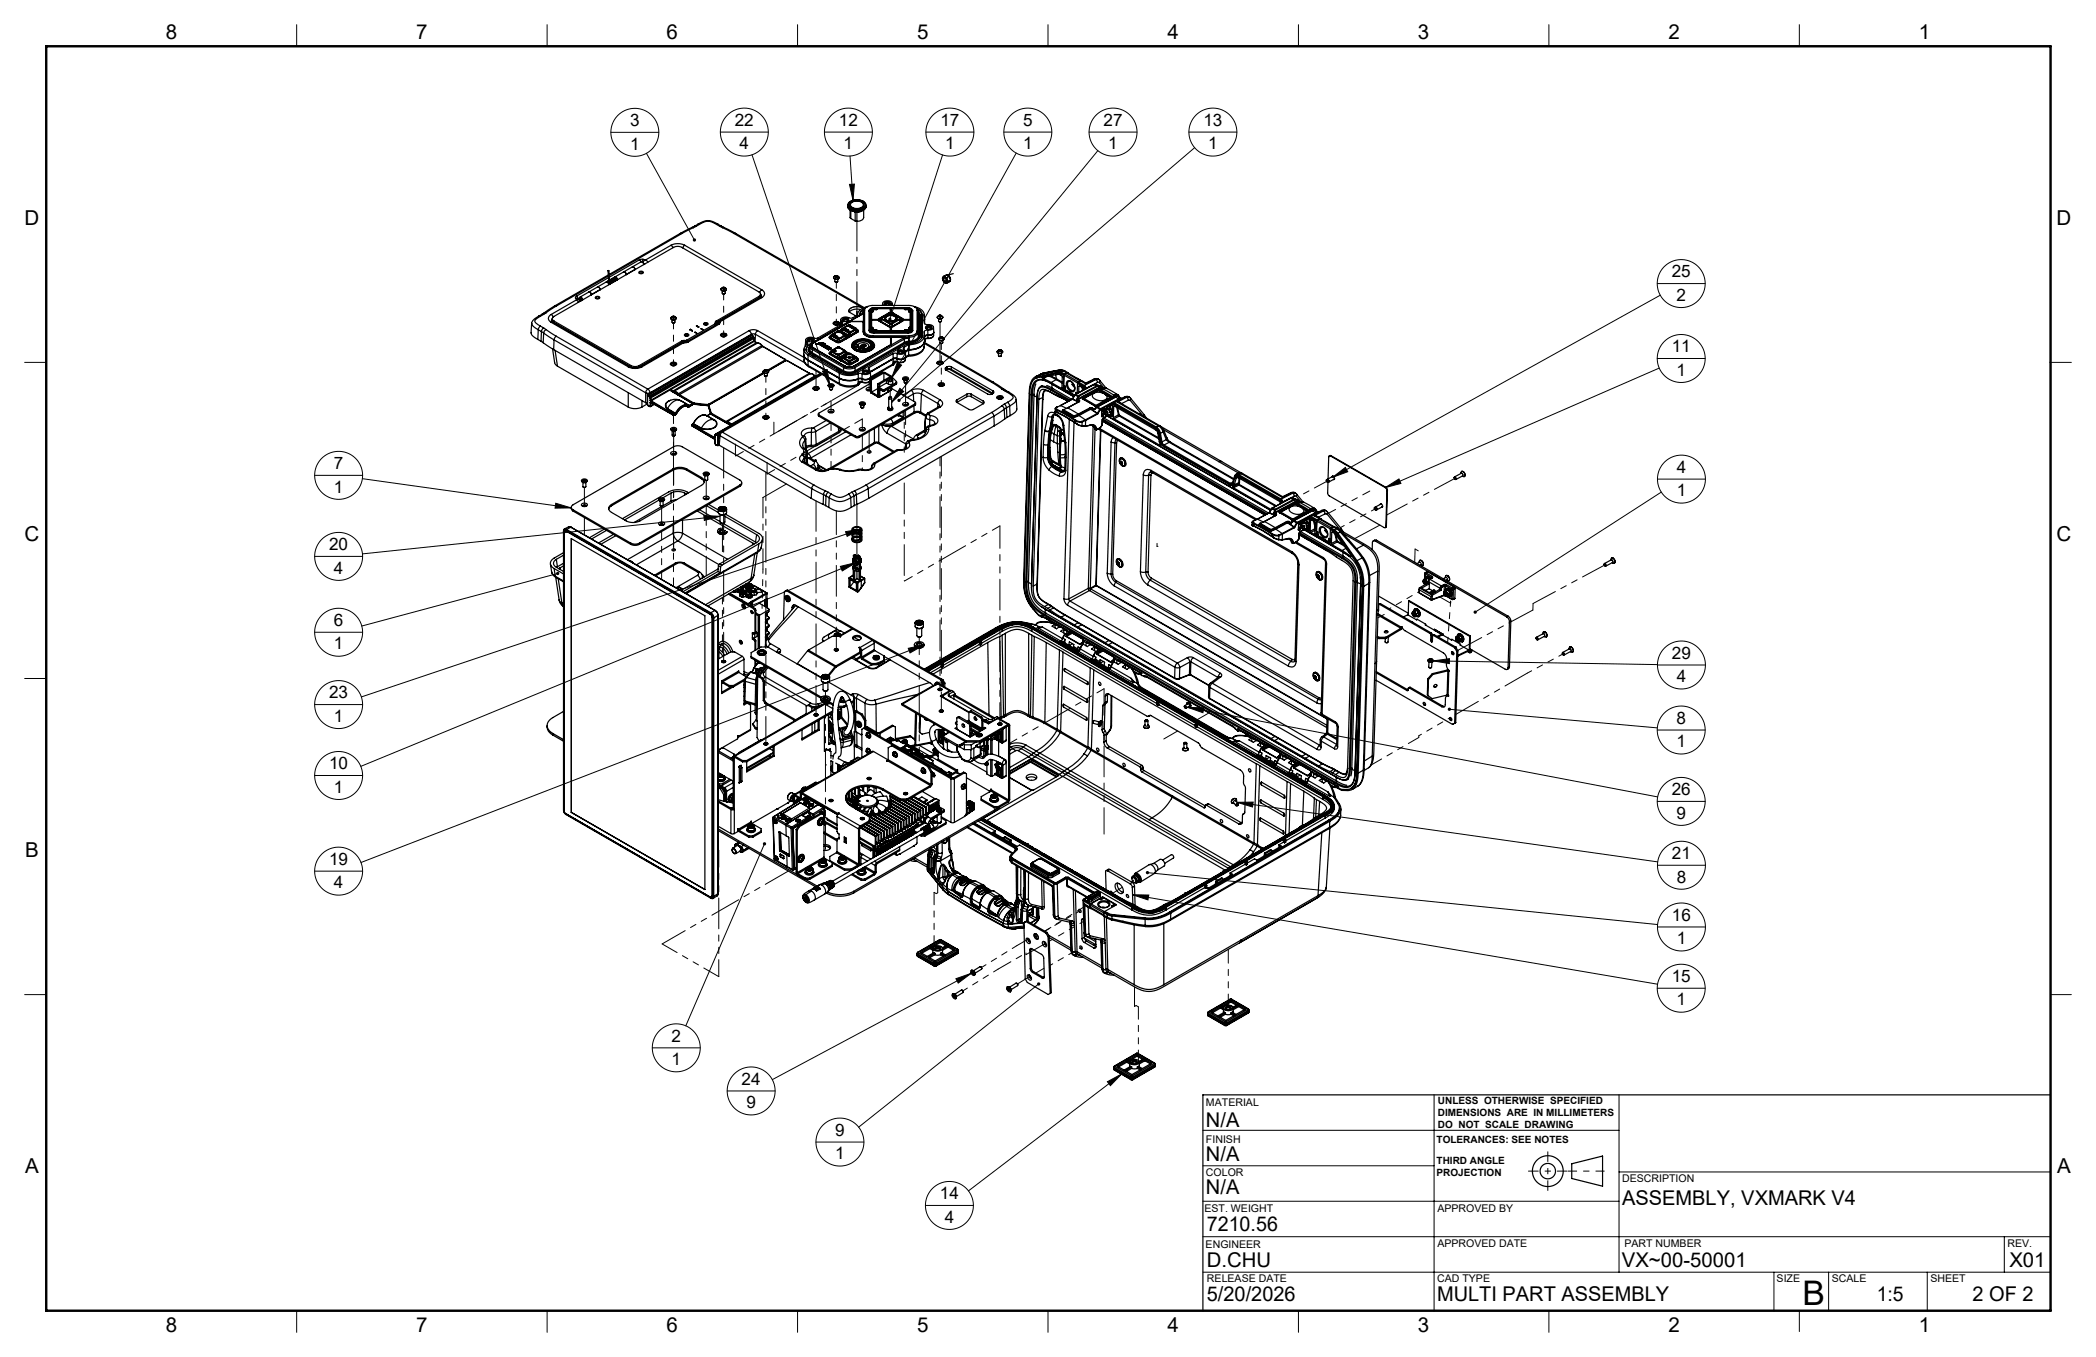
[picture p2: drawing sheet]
<svg xmlns="http://www.w3.org/2000/svg" width="432mm" height="279mm" viewBox="0 0 432 279" stroke-linecap="round" stroke-linejoin="round" font-family="sans-serif">
<defs><g id="words">
<text font-size="7" x="371.3" y="268.7">B</text>
<g font-size="4.2">
<text x="34.1" y="8.1">8</text>
<text x="85.7" y="8.1">7</text>
<text x="137.3" y="8.1">6</text>
<text x="188.9" y="8.1">5</text>
<text x="240.5" y="8.1">4</text>
<text x="292.1" y="8.1">3</text>
<text x="343.7" y="8.1">2</text>
<text x="395.3" y="8.1">1</text>
<text x="5.1" y="46.4">D</text>
<text x="423.7" y="46.4">D</text>
<text x="5.1" y="111.4">C</text>
<text x="423.7" y="111.4">C</text>
<text x="5.2" y="176.5">B</text>
<text x="248.4" y="232">N/A</text>
<text x="248.4" y="238.9">N/A</text>
<text x="5.2" y="241.6">A</text>
<text x="248.4" y="245.9">N/A</text>
<text x="423.8" y="241.6">A</text>
<text x="334.2" y="248">ASSEMBLY, VXMARK V4</text>
<text x="248.6" y="253.4">7210.56</text>
<text x="248.6" y="260.8">D.CHU</text>
<text x="334.1" y="260.8">VX~00-50001</text>
<text x="413.9" y="260.9">X01</text>
<text x="248.6" y="267.9">5/20/2026</text>
<text x="296.1" y="267.9">MULTI PART ASSEMBLY</text>
<text x="386.6" y="267.9">1:5</text>
<text x="406.4" y="267.9">2 OF 2</text>
<text x="34.1" y="274.2">8</text>
<text x="85.7" y="274.2">7</text>
<text x="137.3" y="274.2">6</text>
<text x="188.9" y="274.2">5</text>
<text x="240.5" y="274.2">4</text>
<text x="292.1" y="274.2">3</text>
<text x="343.7" y="274.2">2</text>
<text x="395.3" y="274.2">1</text>
</g>
<g font-size="3.5">
<text x="129.8" y="26">3</text>
<text x="151.4" y="25.9">22</text>
<text x="172.8" y="25.9">12</text>
<text x="193.7" y="25.9">17</text>
<text x="210.8" y="25.9">5</text>
<text x="227.3" y="25.9">27</text>
<text x="247.9" y="25.9">13</text>
<text x="129.8" y="30.8">1</text>
<text x="152.4" y="30.8">4</text>
<text x="173.8" y="30.8">1</text>
<text x="194.7" y="30.8">1</text>
<text x="210.8" y="30.8">1</text>
<text x="228.3" y="30.8">1</text>
<text x="248.9" y="30.8">1</text>
<text x="344.4" y="57.1">25</text>
<text x="345.4" y="62">2</text>
<text x="344.4" y="72.5">11</text>
<text x="345.4" y="77.4">1</text>
<text x="68.8" y="96.6">7</text>
<text x="68.8" y="101.4">1</text>
<text x="345.4" y="97.4">4</text>
<text x="345.4" y="102.2">1</text>
<text x="67.8" y="113.3">20</text>
<text x="68.8" y="118.1">4</text>
<text x="68.8" y="128.9">6</text>
<text x="68.8" y="133.7">1</text>
<text x="344.4" y="135.6">29</text>
<text x="67.8" y="143.8">23</text>
<text x="345.4" y="140.5">4</text>
<text x="68.8" y="148.6">1</text>
<text x="345.4" y="149">8</text>
<text x="345.4" y="153.9">1</text>
<text x="67.8" y="158.4">10</text>
<text x="68.8" y="163.2">1</text>
<text x="344.4" y="163.7">26</text>
<text x="345.4" y="168.6">9</text>
<text x="67.8" y="178.1">19</text>
<text x="344.4" y="176.9">21</text>
<text x="68.8" y="182.9">4</text>
<text x="345.4" y="181.7">8</text>
<text x="344.4" y="189.6">16</text>
<text x="345.4" y="194.4">1</text>
<text x="344.4" y="202.2">15</text>
<text x="345.4" y="207">1</text>
<text x="138.3" y="214.4">2</text>
<text x="138.3" y="219.3">1</text>
<text x="152.8" y="223.3">24</text>
<text x="153.8" y="228.2">9</text>
<text x="172.1" y="233.9">9</text>
<text x="172.1" y="238.7">1</text>
<text x="193.6" y="246.9">14</text>
<text x="194.6" y="251.7">4</text>
</g>
<g font-size="2.2">
<text x="248.4" y="227.6">MATERIAL</text>
<text x="248.4" y="235.3">FINISH</text>
<text x="248.4" y="242.1">COLOR</text>
<text x="334.2" y="243.4">DESCRIPTION</text>
<text x="248.1" y="249.5">EST. WEIGHT</text>
<text x="296.1" y="249.5">APPROVED BY</text>
<text x="248.4" y="257">ENGINEER</text>
<text x="296.1" y="256.8">APPROVED DATE</text>
<text x="334.6" y="256.8">PART NUMBER</text>
<text x="413.5" y="256.8">REV.</text>
<text x="248.6" y="264">RELEASE DATE</text>
<text x="296.1" y="264">CAD TYPE</text>
<text x="366" y="264">SIZE</text>
<text x="377.4" y="264">SCALE</text>
<text x="397.7" y="264">SHEET</text>
</g>
<g font-size="2.1">
<text x="296.2" y="227.3">UNLESS OTHERWISE SPECIFIED</text>
<text x="296.2" y="229.8">DIMENSIONS ARE IN MILLIMETERS</text>
<text x="296.2" y="232.3">DO NOT SCALE DRAWING</text>
<text x="296" y="235.3">TOLERANCES: SEE NOTES</text>
<text x="296" y="239.6">THIRD ANGLE</text>
<text x="296" y="242.1">PROJECTION</text>
</g>
</g></defs>
<g fill="none" stroke="#000" stroke-width=".25">
<path d="M123.6 59.7l-.2-.5-.3-.1 .4 .1 .1 .5M124.9 58.1l.4 .1 .1 .4M124.9 58.1l-5.4 3.1M125.2 58l.1 .1M125.2 58l-.1 .1M125.2 58l-.3 .1M125.3 55.8l.1 2.2M125.3 55.7h.1zM125.3 56.6l-11 6.4M125.3 56.8l-10.7 6.2M125.3 58.1l-.1 .1M125.4 57.2l-6.6 3.8"/>
<path d="M125.4 58.3v.2M125.4 57.8l-.2 .1M125.4 58l-.1 .1M125.4 58h.1M125.4 57.8h-.1M125.4 55.7l.2 2.3M125.4 58l-.2-.1-.2 .1M125.5 58.2l.1 .3M125.6 57.8l.3 .6M125.6 58l.1 .4M125.6 58l-.1 .2-.2 .1M125.6 58h-.2"/>
<path d="M125.7 57.6a.4 .4 0 0 1 .5 .1 .4 .4 0 0 1 .1 .4M125.8 57.5a.4 .4 0 0 1 .5 .1 .4 .4 0 0 1 .1 .5M126 57.5a.41 .41 0 0 1 .4 0 .41 .41 0 0 1 .1 .5M126.1 57.4a.41 .41 0 0 1 .5 0 .41 .41 0 0 1 .1 .5M126.1 58.2a.43 .43 0 0 0-.1-.4 .43 .43 0 0 0-.4-.1 .52 .52 0 0 1 .4 .6M126.3 57.3a.4 .4 0 0 1 .4 .1 .4 .4 0 0 1 .1 .4M126.4 57.2a.4 .4 0 0 1 .5 .1 .4 .4 0 0 1 0 .5M126.5 57.1a.42 .42 0 0 1 .5 .1 .42 .42 0 0 1 .1 .5M126.6 57.1a.39 .39 0 0 1 .5 0 .39 .39 0 0 1 .1 .5M126.8 57.2h.2M127.1 57.5l-.1 .1M127.1 57.7h.1"/>
<path d="M128.5 56l.3 .1 .2 .5-.2-.5zM130.3 54.9l.3 .1 .2 .5-.2-.4zM130.8 55.5l-1.8 1M131.7 56a.44 .44 0 0 1 .5-.2 .44 .44 0 0 1 .3 .4 .44 .44 0 0 1-.5 .2 .44 .44 0 0 1-.3-.4zM131.7 53.5l.4 .4M131.7 53.5l-6.2 3.6M131.8 56a.26 .26 0 0 1 .3-.1 .26 .26 0 0 1 .2 .3h-.4zM132.5 53.4l.3 .1M132.5 53.4l-.8 .1M132.5 53.4l-.2 .5M132.6 54.3h.3M132.6 54.4v.1"/>
<path d="M132.6 54.5l-.2-.4-.3-.2-5.4 3.1M132.8 53.5l-.3 .6M133 53.5h-.2M133 53.5l.4 .5M138.2 50.5a3.1 3.1 0 0 1 2.9 0M138.2 50.5l.4 .5M138.2 50.5l-5.2 3M140.2 48.1h.3M140.2 48.1l-14.7 8.4M140.5 48.1l-15 8.6M141.1 50.5l-.5 .5M141.1 50.5l15.8 9.2"/>
<path d="M142.6 46.8l.2 .1M142.6 46.8l-2.4 1.3M142.8 46.9l-2.3 1.2M143.1 46.6h.3M143.1 46.6l-.5 .2M143.4 46.6l-.6 .3M143.8 46.2h.3M143.8 46.2l-.7 .4M143.8 46.2a3.2 3.2 0 0 1 4.1 0M144.1 46.2a2.63 2.63 0 0 1 3.5 0M144.1 46.2l-.7 .4M147.6 46.2l.7 .4"/>
<path d="M147.9 46.2h-.3M147.9 46.2l.7 .4M148.3 46.6l.5 .3M148.5 59.6a.62 .62 0 0 0 .6 .3 .62 .62 0 0 0 .5-.3M148.6 46.6l.5 .2M148.6 46.6h-.3M148.6 59.3a.51 .51 0 0 1 .7-.1 .51 .51 0 0 1 .2 .5 .58 .58 0 0 1-.5 .2 .58 .58 0 0 1-.5-.5zM148.8 59.9v.4a.35 .35 0 0 0 .6 0v-.4M148.8 59.3a.26 .26 0 0 1 .3-.2 .26 .26 0 0 1 .2 .4h-.3zM148.8 46.9l2.4 1.2M148.9 59.3v.1M148.9 59.4l.2 .1"/>
<path d="M149 59.2h.2M149 59.2l-.1 .1M149 59.4h.1M149 59.4l.2 .1M149 59.2v.2M149.1 46.8l2.5 1.3M149.1 46.8l-.3 .1M149.2 59.2l.1 .2M149.2 59.2v.2M149.3 59.4l-.2 .1M149.3 59.4h-.1M151.2 48.1l26.6 15.3a2.2 2.2 0 0 0-3 .6"/>
<path d="M151.2 48.1h.3l26.5 15.2M156.9 59.7a.86 .86 0 0 1 .6 .8 .86 .86 0 0 1-.6 .8M156.9 59.7l-.4 .5M171.7 57.2a.66 .66 0 0 0 1.2 0M171.7 57.1v.1M171.9 56.9a.51 .51 0 0 1 .6-.2 .51 .51 0 0 1 .3 .6 .58 .58 0 0 1-.6 .2 .58 .58 0 0 1-.4-.5zM172 57.5v.4a.35 .35 0 0 0 .6 0v-.4M172 56.8a.26 .26 0 0 1 .3-.1 .26 .26 0 0 1 .2 .3h-.4zM172.1 56.9v.1M172.1 58.1h.4M172.2 56.8h.3M172.2 56.8l-.1 .1"/>
<path d="M172.2 57h.1M172.2 57h.2M172.2 56.8v.2M172.5 56.8v.2M172.5 56.8l-.1 .2h.1M172.5 57h-.4M172.9 57.1v.1M174.6 42.3a2.16 2.16 0 0 0 3 .9l.5-.3 .3-.6a1.14 1.14 0 0 1-1.3 1.2h-.6M174.6 42.3l.1 .4M174.7 42.7a1.48 1.48 0 0 0 1.4 .9M174.7 42.7a1.73 1.73 0 0 0 1.4 .8M175 41.6a2.3 2.3 0 0 1 3.2 .4 1.26 1.26 0 0 1-1.5 1.2 1.57 1.57 0 0 1-1.9-1.2z"/>
<path d="M175.1 43.2v1.6l.2 .2M175.3 45l.9 .5M175.3 43.3v1.7M175.3 41.7a1.91 1.91 0 0 1 2.7 .4 1.55 1.55 0 0 1-2.3 .8l-.4-.3-.2-.3zM175.4 41.8a1.72 1.72 0 0 1 2.5 .3 1.51 1.51 0 0 1-2.4 .5l-.3-.3zM176.1 43.5v.1M176.1 43.5h.4M176.1 43.6h.4M176.1 43.6h.1M176.2 43.6l.3 .1M176.2 45.5l.3 .1M176.2 43.6v1.9"/>
<path d="M176.5 43.7v1.9M176.5 43.6v.1M176.5 43.6h.1M176.5 43.5v.1M177.6 43.4l-1.1 .3M177.9 43.2v1.6a1.19 1.19 0 0 1-1.4 .8M178.4 42.4a1.61 1.61 0 0 1-1.9 1.2M178.4 42.3a1.96 1.96 0 0 0-2.7-1.1l-.8 .4-.3 .7M194.3 57.7l.4 .5M194.3 57.1v.6M194.3 57.1l-.1 .2 .1 .4M194.5 56.9l.5-.3 .5 .3"/>
<path d="M194.5 56.9l-.2 .2M194.5 56.9l.2 .1M194.5 57.3a.36 .36 0 0 1 .4 .2 .36 .36 0 0 1-.2 .5l-.3-.3zM194.7 58.2l.3 .2M194.7 57l.3 .2M194.7 57l-.4 .1M194.7 57l.4 .6M195 57.2l.1 .4M195 56.7l.5 .2 .2 .4M195.1 56.7a.85 .85 0 0 1 .7 .9M195.1 58.2h-.4M195.1 58.2l-.1 .2"/>
<path d="M195.1 57.6v.6M195.1 57.6l.2 .3M195.3 57.9l-.2 .3M195.5 56.9l.3 .8M195.5 56.9l-.5 .3M195.7 57.8l-.7 .6M195.7 57.8l-.1 .1M195.7 57.8v.1M195.8 57.7l-.1 .1M195.8 57.7l-.5 .2M196.4 56.3l-1 .3M109.4 68.5l.3 .6 1.1 .8"/>
<path d="M109.5 66.6l-.1 1.9M109.5 66.6a2 2 0 0 0 1.4 1.3M110.8 69.9l.7 .4M110.9 67.9l.6 .4M110.9 67.9l-.1 2M111 65.1a2.2 2.2 0 0 0-1.5 1.5M111 65.1h.3M111.3 65.1l-.8 .6-.3 .4a1.74 1.74 0 0 0 1.1 1M111.3 67.1l-.4 .8M111.3 67.1l.7 .4M111.5 70.3l.4 .3M111.5 68.3l.5 .3"/>
<path d="M111.5 68.3v2M111.7 64.7h.3M111.7 64.7l-.7 .4M111.9 70.6l2.2 1.4M112 67.5l.5 .4M112 67.5l-.5 .8M112 64.7l-.7 .4M112 68.6l2.1 1.4M112 68.6l-.1 2M112.1 64.4l-.4 .3M112.5 67.9l2.1 1.3M112.5 64.4l-.5 .3"/>
<path d="M112.5 67.9l-.3 .3-.2 .4M112.5 64.4h-.4M113.6 64.7a.86 .86 0 0 0-.6 .9 .86 .86 0 0 0 .6 .8M113.6 64.7l.4 .6M113.6 66.4l15.8 9.1M113.8 71.9l.5 2.9 .5 .6M113.9 66.3a.39 .39 0 0 1-.3-.3 .39 .39 0 0 1 .2-.4v.5l.3 .3M113.9 66.3l-.3 .1M113.9 66.3l15.8 9.2M114.1 72l18.9 10.9M114.1 66.4l15.9 9.2v-.3M114.1 66.1l15.9 9.2"/>
<path d="M114.1 66.1v.3M114.1 70l18.9 10.9M114.1 70v2M114.2 66.4v.1M114.3 63l-2.2 1.4M114.3 63h.3M114.4 72.2l.4 3.2M114.6 63l-2.1 1.4M114.6 69.2l-.5 .8M114.6 69.2l18.9 10.9M114.8 75.4l14.6 8.4M118.6 61.4l.6 .2"/>
<path d="M118.6 61.4l.2 .2M118.8 61l-.2 .4M118.8 61l.4 .6M118.8 61.7l.4 .6M118.8 61.7l-5.2 3M118.8 61.6v.1M118.8 61.6h.4M119.1 61.6h.1M119.2 61.6l.2 .5M119.2 61.6h.1M119.4 61.4l-.2 .2M119.6 61.3h.1a.2 .2 0 0 1 .2 .2 .2 .2 0 0 1-.2 .2z"/>
<path d="M119.7 61.9l-.2 .2M119.7 61.7l-.1-.3a.21 .21 0 0 1 .3 .1 .21 .21 0 0 1-.1 .3h.1M119.7 61.9h.1M119.7 61.7l.2 .1M120 61.7l-.1-.4-.4-.1-.1 .3 .3 .4M121.3 70.6h-.1M121.3 60.1l.3 .1 .2 .5-.1-.4zM122.7 61.1a.44 .44 0 0 1 .5-.1 .44 .44 0 0 1 .3 .4 .44 .44 0 0 1-.5 .2 .44 .44 0 0 1-.3-.5zM122.8 61.2a.26 .26 0 0 1 .3-.1 .26 .26 0 0 1 .2 .3h-.3zM129.4 75.5a3.1 3.1 0 0 0 2.8 0M129.7 75.5a2.48 2.48 0 0 0 2.2 0M129.7 75.5h-.3"/>
<path d="M130 75.3a1.82 1.82 0 0 0 1.7 0M131.9 75.5h.3M138.1 75a.83 .83 0 0 1 1.3 0M138.1 74.8a.74 .74 0 0 1 1.3 .2 .68 .68 0 0 1-.7 .3 .68 .68 0 0 1-.6-.5zM138.2 65.5a.62 .62 0 0 0 .5 .4 .62 .62 0 0 0 .6-.4M138.3 65.3a.51 .51 0 0 1 .6-.2 .51 .51 0 0 1 .3 .6 .58 .58 0 0 1-.6 .2 .58 .58 0 0 1-.4-.5zM138.4 75a.32 .32 0 0 1 .4-.1 .32 .32 0 0 1 .2 .3l-.4 .1zM138.4 65.8v.5a.35 .35 0 0 0 .6 0v-.5M138.5 65.2a.26 .26 0 0 1 .3-.1 .26 .26 0 0 1 .2 .3h-.5zM138.5 65.3l.1 .1M138.5 66.4h.5M138.6 75.3h.3"/>
<path d="M138.7 65.2h.2M138.7 65.2l-.2 .1M138.7 65.2v.2M138.7 65.4h-.1M138.7 65.4h.1M138.9 65.2l.1 .1M138.9 65.2v.2l.1-.1M139 65.3l-.4 .1M140.5 70.5l-8.8 5.1v-.3M140.5 70.2l-8.8 5.1M140.5 70.2v.3M140.5 70.6h.3"/>
<path d="M140.5 70.6l-8.6 4.9M140.8 70.6l-8.6 4.9M140.8 70.4l.1 .1M140.9 70.4h.1M141 70.6h-.2M141 68.8a.45 .45 0 0 1 .6-.1 .45 .45 0 0 1 .3 .4 .45 .45 0 0 1-.5 .2 .45 .45 0 0 1-.4-.5zM141.1 70.5l-.6 .1M141.1 70.5l-.1 .1M141.1 70.1l-.6 .1M141.1 70.4l-.6 .1M141.1 70.1v.3M141.2 68.9a.26 .26 0 0 1 .3-.1 .26 .26 0 0 1 .2 .3h-.5z"/>
<path d="M141.3 70.4v.1M141.4 70.4h.3M141.4 70.4l-.3 .1M141.4 70.4h-.3M141.5 70l-.4 .1M141.5 70v.4M141.7 70.4l-.7 .2M142.2 67.8h.1M142.2 67.8l-.1 .2M142.2 67.8l.4 .3M142.3 67.8h-.1M142.3 67.8l.3 .2"/>
<path d="M142.6 68.1h.1M142.6 68.1l-.1 .1M142.6 68v.1M143.2 68.4h.1M143.2 68.4l.3 .3M143.2 68.4l-.1 .1M143.2 68.4l.4 .2M143.5 67.1h.1M143.5 67.1v.1M143.5 67.1l.4 .2M143.5 68.7h.1M143.6 67.1h-.1"/>
<path d="M143.9 67.3v.1M143.9 67.3l-.1 .1M143.9 67.3h.1M143.9 67.4h.1M144.5 67.7h.1M144.5 67.7l.1 .1M144.5 67.7l.4 .2M144.6 67.7h-.1M144.9 67.9h-.1M144.9 67.9h.1M145 66.6a.45 .45 0 0 1 .5-.2 .45 .45 0 0 1 .3 .4 .45 .45 0 0 1-.5 .2 .45 .45 0 0 1-.3-.4zM145.1 66.6a.26 .26 0 0 1 .4-.1 .26 .26 0 0 1 .1 .3h-.4z"/>
<path d="M147.3 66.7l-5.8 3.3M147.3 66.7v.3M147.4 66.5l-.1 .5M147.5 66.1l-.2 .6M147.5 66.5l-.1 .1M147.5 66.1v.4M147.7 66.7v.1M147.8 66.7l.3 .1M147.8 66.7l-6.4 3.7M147.8 66.7h.1M148.1 66.8l-6.4 3.6M148.3 66.3l-.2 .5"/>
<path d="M148.4 66.2a.47 .47 0 0 0-.5 .1 .47 .47 0 0 0-.2 .4l.6-.4M148.4 66.2l-.1 .1M148.4 69.1a.83 .83 0 0 1 1.3 0M148.5 68.8a.74 .74 0 0 1 1.2 .2 .68 .68 0 0 1-.7 .4 .68 .68 0 0 1-.5-.6zM148.7 69.1a.32 .32 0 0 1 .4-.2 .32 .32 0 0 1 .2 .4h-.4zM148.9 60.5h.4M148.9 69.3h.4M149.2 65.5h.1M154.3 68.1a1.93 1.93 0 0 1 1.8 0M154.3 68.1l.5 .7M154.3 68.1l-20.8 12M154.7 68.9h.1z"/>
<path d="M154.8 68.9l.2 .2M154.8 68.9l-21.3 12.3M154.8 68.8h.8M154.8 68.8l-20.9 12.1M154.8 68.8v.1M155 69.1l.1 .2M155 69.1l-21.2 12.2M155 69.1h.1M155.1 69.4l.1 .1M155.1 69.3l-21.2 12.2M155.1 69.4l-21.2 12.2M155.1 69.3l.1 .2"/>
<path d="M155.1 69.3h.1M155.1 69.3v.1M155.2 69.5h.1M155.2 69.5l.1 .2M155.2 69.5l-21.2 12.3M155.3 69.5v.1M155.3 69.5h-.1M155.3 70.2l.1 .1M155.3 69.7l-21.2 12.2M155.3 69.7v.5M155.3 70.2l-21.2 12.2M155.3 70.1l.1 .2"/>
<path d="M155.3 69.6v.1M155.3 70.1v.1M155.3 69.6v.5M155.4 70.3l-21.2 12.2M155.4 70.3l.4 .3M155.4 70.3h.1M155.4 70.3l.5 .3M155.6 68.8l10.2 5.9M155.6 68.8v1.6M155.8 70.6h.3M155.8 70.6l-17.1 9.9M155.9 70.6l.6 .1 .5 .4"/>
<path d="M155.9 70.6h-.1M156.1 70.6l.4 .2 .4 .4M156.1 70.6l-17.2 9.9M156.1 68.1l-.5 .7M156.1 68.1l9.5 5.5M156.3 61a.5 .5 0 0 0 .4-.4 .5 .5 0 0 0-.4-.5l-15.9-9.2a1.82 1.82 0 0 0-1.6 0l-24.7 14.3a.5 .5 0 0 0-.3 .4 .5 .5 0 0 0 .3 .5M156.3 61l-8.8 5.1M156.3 61v.4M156.3 61.4h.1M156.6 61.3h.3M156.6 61.3l-9.1 5.2M156.7 60.5a.4 .4 0 0 1 .2 .4 .4 .4 0 0 1-.3 .4"/>
<path d="M156.7 60.6l-.1 .4-.3 .4M156.9 61.3l-8.5 4.9M156.9 71.2l.3 .1M156.9 71.2l-17.1 9.9M157 71.1l-.1 .1M157 71.1l.2 .2M157.2 71.3l4.5 2.7M157.2 71.3l-17.2 10M157.2 76.5a.62 .62 0 0 0 .6 .4 .62 .62 0 0 0 .5-.4M157.2 71.3h.1M157.3 76.7l-11.3 6.5M157.3 76.3a.51 .51 0 0 1 .7-.2 .51 .51 0 0 1 .2 .6 .58 .58 0 0 1-.5 .2 .58 .58 0 0 1-.5-.5z"/>
<path d="M157.4 76.8l-11.3 6.5M157.5 76.8v.5a.35 .35 0 0 0 .6 0v-.5M157.5 76.2a.26 .26 0 0 1 .3-.1 .26 .26 0 0 1 .2 .3h-.3zM157.6 76.2v.2M157.6 77.4h.4M157.7 76.1l.2 .1M157.7 76.1l-.1 .1M157.7 76.1v.3M157.7 76.4h.1M157.7 76.4h.2M157.9 76.2l.1 .1M157.9 76.2v.2"/>
<path d="M158 76.3l-.4 .1M158 76.3l-.1 .1M161.7 74v.2M161.7 74.2l.1 .1v-.1M161.7 74.2l-3.6 2M161.7 74l.1 .2M161.7 74h.1M161.8 74.2h.1M161.9 74.3l-3.7 2M162.1 74.3h-.2M162.1 74.3l4.6 2.6M162.2 74.3h-.3"/>
<path d="M162.2 74.3h-.1M162.2 74.3l4.6 2.6M165.6 71.9v1.2l.3 .6 .5 .4M165.7 74.1l.2 .7 .7 .7M166 70l-.1 1.1M166.1 72v.1M166.3 70.4l.1 .4a1.26 1.26 0 0 0-.8 1.2 1.26 1.26 0 0 0 .9 1.1M166.3 70.4l-.1 .5M166.4 70.1a.86 .86 0 0 1 1.2 0M166.4 74.1l.1 .1M166.4 74.1l6.5 3.8M166.4 74.2l-.5-.4-.3-.8a2.28 2.28 0 0 0 .4 1.8l.5 .5"/>
<path d="M166.4 74.2l6.5 3.7M166.4 74.2l.1 1.1M166.5 69.8a.75 .75 0 0 1 1.1 .3 .7 .7 0 0 1-.7 .3 .7 .7 0 0 1-.5-.5zM166.5 73.1l6.4 3.7M166.5 73.1l-.1 1M166.5 75.3l.1 .2M166.5 75.3l6.4 3.7M166.5 74.2h.1M166.6 71.9l-.1 .3M166.6 70.3a.41 .41 0 0 1 .4-.3 .41 .41 0 0 1 .4 .3M166.6 75.5l6.5 3.7M166.7 71.6a.73 .73 0 0 0 .4 1.1"/>
<path d="M166.7 76.9h.3M166.7 76.9l-17.1 9.9M166.8 70.9a1.07 1.07 0 0 0-.7 1 1.07 1.07 0 0 0 .7 1l.8 .5M166.8 70.9v.1M166.8 76.9l.6 .1 .5 .4M166.8 76.9h.1M166.8 76.9h-.1M166.9 70.9l-.7 .8v.6M166.9 70.9l.1 .1M166.9 71.3l-.3 .4v.5l.5 .5M166.9 71.2v.9l.4 .5M167 76.9l.4 .1 .4 .4"/>
<path d="M167 76.9l-17.2 9.9M167.1 72.7l-.3 .3M167.1 72.7l6.4 3.8M167.1 72.7l6.5 3.8M167.1 72.7v.1M167.1 70.8l-.2 .1M167.3 71.1v.3M167.3 70.9l-.1 .3M167.3 72.6l6.5 3.7M167.4 72l6.4 3.7M167.4 72l-.1 .6M167.5 79.8a.74 .74 0 0 1 1.2 .2 .68 .68 0 0 1-.6 .3 .68 .68 0 0 1-.6-.5z"/>
<path d="M167.5 70.5a.62 .62 0 0 0-.4 .6 .62 .62 0 0 0 .4 .6M167.5 70.5a.75 .75 0 0 0-.6 .7 .75 .75 0 0 0 .5 .8M167.5 71.7l6.4 3.7M167.5 71.7l-.1 .3M167.6 70.6h.1M167.6 73.4l5.1 2.9M167.6 71.7h.1M167.6 71.7l6.5 3.7M167.6 73.4h.1M167.8 77.4l-17.1 9.9M167.9 77.4h-.1M167.9 77.4l.1 .1-.2-.1"/>
<path d="M168 70.2h.1M168 70.2l-1.2 .7M168 70.2v.1M168.1 70.8h.1M168.1 70.8l1.2 .1M168.2 70.1h.1M168.7 70.6l.2 .2h-.8M168.7 70.6l.8-.1 .3 .2M168.7 70.6h.1M168.7 70.9l2 1.1M168.7 70.9h.1M168.8 77.1h.1"/>
<path d="M168.8 77.1l-21.3 12.2M168.9 77.1h.1M168.9 77.1l-21.3 12.2M169.1 70.9l1.8 1M169.2 77l-20.7 11.9M169.3 71h.1M169.3 71l.2 .1M169.3 70.9h.1M169.4 77.1l-20.6 11.9M169.4 70.9h-.1M169.4 70.9h.1M169.5 71.1h.1"/>
<path d="M169.5 70.8l-.2 .2M169.5 70.8h.4M169.5 70.8h.1M169.5 71h.1M169.6 71l-.1 .1M169.6 71h.1M169.6 71.1l.5-.1a.26 .26 0 0 1-.2 .3 .26 .26 0 0 1-.3-.2zM169.7 70.9l-.2 .1M169.7 70.9l.1 .1M169.7 70.9h.1M169.8 70.7h-.7l.3 .2M169.8 70.7h.1"/>
<path d="M169.8 71h.1M169.9 70.9l-.1 .1M169.9 70.9h.1M169.9 70.8v.1M169.9 70.8h.1M170 71.4l.1 .1M170 71.4h.1M170 71.1l-.2 .1M170 71.1h.1M170.1 71.5h.1M170.3 71.6h.1M170.3 71.4l-.2 .1"/>
<path d="M170.3 71.4h.1M170.4 71.6h.1M170.5 71.7l.2 .1M170.5 71.7h.1M170.5 71.3l.2 .1M170.5 71.3l-.5 .1M170.5 71.3h.1M170.6 79.4l.2 .2M170.6 79.3v.1M170.7 71.8h.1M170.7 72h.1M170.7 71.4h-.4"/>
<path d="M170.7 71.4h.1M170.7 71.5l.1 .1M170.7 71.5l-.3 .1M170.7 71.5h.1M170.7 79.1a.64 .64 0 0 1 1.1 .3 .67 .67 0 0 1-1.2-.1zM170.8 71.8l.1 .1M170.8 71.8h.1M170.8 71.6l-.3 .1M170.8 79.6l.4 .2 .4-.2M170.8 72.7l.2 .3M170.8 69.4l.2 .3M170.9 71.9l-.2 .1"/>
<path d="M170.9 71.9h.1M170.9 71.5l.3 .3M170.9 71.5h.1M170.9 71.5l-.6 .1M170.9 79.7l.1 .5M170.9 71.7h.1M170.9 71.7h.1l-.2 .1M170.9 71.7l-.2 .1M171 79.3v.1M171 73l3.6 2.1M171 69.7l1.3 .8M171 72.9l3.6 2.1"/>
<path d="M171 72.9v.1M171 69.7l1.3 .7M171 69.7h.1M171.1 72.5l-.1 .3 1.7 .9 1.7-.9-.1-.3M171.1 69.3l-.1 .3 1.7 .8 1.7-.8-.1-.3M171.1 72.5v.1M171.1 69.3v.1M171.1 79.2h.3M171.1 79.2l-.1 .1M171.1 79.4v.1M171.1 79.2v.2M171.1 72.6v.3"/>
<path d="M171.1 69.4v.2M171.2 72.6h-.1M171.2 69.3l-.1 .1M171.2 72.5h-.1M171.2 69.2l-.1 .1M171.2 72.4l-.2 .1a.23 .23 0 0 0-.2 .2 .23 .23 0 0 0 .2 .2M171.2 69.1l-.2 .1a.23 .23 0 0 0-.2 .2 .23 .23 0 0 0 .2 .3M171.2 72.3l.1 .6M171.2 69l.1 .6M171.2 72.3l.1 .1M171.2 69l.1 .1M171.2 71.8l-.3 .1"/>
<path d="M171.2 71.8h.1M171.3 69.6l1.2 .7M171.3 72.9l1.2 .7M171.3 71.7l-.1 .1M171.3 71.7h.1M171.3 72.4l1.3 .7M171.3 72.4v.5M171.3 69.1l1.3 .8M171.3 69.1v.5M171.3 72.2l-.1 .1M171.3 68.9l-.1 .1M171.3 72.2h.1"/>
<path d="M171.3 68.9h.1M171.3 72.2v.1M171.3 72.3v.1M171.3 68.9v.2M171.3 69.1h.1M171.3 72.3l1.3 .8M171.3 69.1l1.3 .7M171.4 79.2v.2M171.4 79.2v.2h-.3M171.4 79.4h-.4M171.4 79.4h-.1M171.5 79.7v.5h-.5"/>
<path d="M171.7 66.6a.83 .83 0 0 1 1.2 0M171.7 66.4a.74 .74 0 0 1 1.2 .2 .68 .68 0 0 1-.7 .4 .68 .68 0 0 1-.5-.6zM171.8 79.4l-.4 .3-.6-.1M171.8 79.3v.1M171.8 72a1.16 1.16 0 0 1 1.9 .3 1.18 1.18 0 0 1-2 0zM171.8 68.7a1.16 1.16 0 0 1 1.9 .4 1.18 1.18 0 0 1-2-.1zM171.9 69.2h.1M171.9 69.1v.1M171.9 69.2l.4 .3M171.9 69.2l.4 .2M172 66.6a.32 .32 0 0 1 .4-.1 .32 .32 0 0 1 .1 .4h-.3zM172 69l-.1 .2"/>
<path d="M172 69l.4 .3M172 69l-.1 .1M172 69h.1M172 69l.5 .3M172.1 66.9h.4M172.2 72.3h.1M172.3 73.7h.1M172.3 70.5h.8M172.3 70.4h.8M172.3 70.4v.1M172.3 69.4v.1M172.4 69.3h.1"/>
<path d="M172.4 69.3l-.1 .1M172.5 69.3l.1 .1M172.5 69.3h-.1M172.5 73.6h.4M172.5 70.3h.4M172.6 73.1h.3M172.6 69.9h.3M172.6 73.1l-.1 .5M172.6 69.9l-.1 .4M172.6 71.5h.3M172.6 68.2h.3M172.6 71.5h.1"/>
<path d="M172.6 68.2h.1M172.6 69.4l-.3 .1M172.6 69.4h-.3M172.6 73.1h.2M172.6 73.1h.1M172.6 71.5h.2M172.6 69.8h.2M172.6 69.8v.1M172.6 68.2h.2M172.6 71.5l-1.3 .7M172.6 68.2l-1.3 .7M172.7 76.3h-.1"/>
<path d="M172.7 76.3h.1M172.8 73.1h.1M172.8 69.8l.1 .1M172.8 71.5l1.3 .7M172.8 68.2l1.8 1M172.9 71.5h.1M172.9 68.2h.1M172.9 73.1v.5M172.9 69.9v.4M172.9 77.9a4.7 4.7 0 0 0 3.9 .1M172.9 77.9v1.1M172.9 76.8a4.6 4.6 0 0 0 3.9 .1"/>
<path d="M172.9 76.8v1a4.7 4.7 0 0 0 3.9 .2M172.9 79a4.6 4.6 0 0 0 3.9 .1M172.9 79l.2 .2M172.9 77.9a4.5 4.5 0 0 0 3.9 .1M172.9 77.9h.1M173.1 79.2a4.2 4.2 0 0 0 3.5 .1M173.1 73.7h-.8M173.1 73.7h.1M173.1 70.4v.1M173.1 74l.2 .3M173.1 68.1l.2 .2M173.1 68l-.3 .2"/>
<path d="M173.1 66.9h.1M173.2 65.8l-.1 1.1M173.3 74.3h.1M173.3 68.3l1.3 .8M173.4 73.8l-.1 .3 1.7 .9 1.6-.9v-.3M173.4 68l-.1 .3 1.7 .8 1.6-.8v-.3M173.4 73.8v.1M173.4 68v.1M173.4 73.9v.3M173.4 68.1v.2M173.5 66.2l.1 .3-.1 .2-5 2.9-.4 .1a1.9 1.9 0 0 0-2.1 .1v.3l.3 .3M173.5 66.2l-.1 .5"/>
<path d="M173.5 73.9h-.1M173.5 68l-.1 .1M173.5 73.8h-.1M173.5 67.9l-.1 .1M173.5 73.7l-.2 .1a.28 .28 0 0 0-.2 .2 .28 .28 0 0 0 .2 .3M173.5 67.8l-.2 .1a.23 .23 0 0 0-.2 .2 .23 .23 0 0 0 .2 .2M173.5 73.6v.6M173.5 67.7v.6M173.5 73.6v.1M173.5 67.7v.1M173.5 76.5a3.3 3.3 0 0 0 3 0M173.5 76.5l-.2 .2"/>
<path d="M173.5 74.2l1.3 .7M173.5 68.3l1.3 .7M173.5 73.7l1.3 .7M173.5 73.7v.5M173.5 67.8l1.3 .8M173.5 67.8v.5M173.6 73.5l-.1 .1M173.6 67.6l-.1 .1M173.6 73.5h.1M173.6 67.6h.1M173.6 76.5a3.1 3.1 0 0 0 2.8 0M173.6 76.5h.1"/>
<path d="M173.6 73.5v.1M173.6 73.6l-.1 .1M173.6 67.6v.2M173.6 67.8h-.1M173.6 73.6l1.3 .8M173.6 67.8l1.3 .7M173.6 66a.86 .86 0 0 1 1.2 0M173.7 65.6a.75 .75 0 0 1 1.1 .3 .7 .7 0 0 1-.6 .3 .7 .7 0 0 1-.6-.5zM173.8 76.3a2.66 2.66 0 0 0 2.4 0M173.8 75.7a2.6 2.6 0 0 0 2.3 0M173.8 75.7v.6M173.8 66.1a.41 .41 0 0 1 .4-.2 .41 .41 0 0 1 .4 .2"/>
<path d="M173.9 75.4a2.27 2.27 0 0 0 2.1 0M173.9 75.4l-.1 .3M174.1 75.4a2.01 2.01 0 0 0 1.8 0M174.1 75.4h.1M174.1 72.3v.1M174.1 69.1h.1M174.1 72.3l-1.3 .8M174.1 69.1l-1.3 .7M174.1 73.3a1.16 1.16 0 0 1 1.9 .3 1.18 1.18 0 0 1-2 0zM174.1 67.8l.1 .1M174.1 72.2l.1 .1M174.1 72.2v.1"/>
<path d="M174.1 72.4l-1.2 .7M174.1 72.4v.5M174.1 69.1l-1.2 .8M174.1 69.1v.5M174.1 72.9l-1.2 .7M174.1 69.6l-1.2 .7M174.2 67.9l.4 .3M174.2 67.9l.4 .2M174.2 67.9h.1M174.2 69l-.1-.1v.2M174.2 72.3l-.1 .6M174.2 69l-.1 .6"/>
<path d="M174.2 72.3l-.1 .1M174.2 69l-.1 .1M174.2 72.4l.2 .1a.23 .23 0 0 1 .2 .2 .23 .23 0 0 1-.2 .2M174.2 69.1l.2 .1a.23 .23 0 0 1 .2 .2 .23 .23 0 0 1-.2 .3M174.2 72.5h.1M174.2 69.2l.1 .1M174.2 72.6h.1M174.2 69.3l.1 .1M174.3 67.7l-.1 .2M174.3 67.7l.4 .3M174.3 72.6v.3M174.3 69.4v.2"/>
<path d="M174.3 67.7l-.2 .1M174.3 67.7h.1M174.3 67.7l.5 .3M174.3 72.5v.1M174.3 69.3v.1M174.4 72.9l-1.3 .8M174.4 69.7l-1.3 .7M174.4 69.7h.1M174.5 73.6h.1M174.6 72.6l.2 .2M174.6 72.7l-.2 .2M174.6 69.4l-.2 .3"/>
<path d="M174.6 75.1h.8M174.6 69.2h.8M174.6 75h.8M174.6 69.1h.8M174.6 69.1v.1M174.6 75v.1M174.6 68.1h.2l-.2 .1M174.6 68.1v.1M174.7 68l-.1 .1M174.7 68h.1M174.8 68v.1M174.8 68h-.1"/>
<path d="M174.8 73.6h.4l-.3 .1zM174.8 74.9h.3M174.8 69h.3M174.8 74.4h.3M174.8 68.6h.3M174.8 74.4v.5M174.8 68.6v.4M174.8 72.8h.3M174.8 66.9h.3M174.8 72.8h.1M174.8 66.9h.1M174.8 72.8l-1.7 .9"/>
<path d="M174.8 66.9l-1.2 .7M174.8 67.1h.1M174.8 67.1l-.2 .1a.51 .51 0 0 0-.6 .4 .51 .51 0 0 0 .5 .6h1l.5-.4M174.8 67.1l.1 .1M174.8 64l.2 .3 1.4 .7M174.8 64v.1M174.9 74.4h.2M174.9 74.4h-.1M174.9 72.8h.2M174.9 68.5l-.1 .1M174.9 68.5h.2M174.9 66.9h.2"/>
<path d="M174.9 66.9l-1.3 .7M174.9 72.8l-1.3 .7M174.9 67.2l1 .6M174.9 67.1l1 .6M174.9 67.1v.1M175 67l-.1 .1M175 67l1 .6M175 67l-.2 .1M175 67h.1M175.1 74.4h.1M175.1 68.5v.1M175.1 66.9h.1"/>
<path d="M175.1 72.8l1.3 .7M175.1 66.9l1.3 .7M175.1 72.8h.1M175.1 74.4v.5M175.1 68.6v.4M175.2 73.6l-.2-.2-.2 .2M175.2 66.1h.1M175.2 66.1l-7 4M175.2 66.2h2.7l-.1 .1M175.2 66.2l-7.6 4.4M175.2 66.2h.1M175.4 69.2h.1"/>
<path d="M175.4 75v.1M175.4 69.1v.1M175.4 67.2l.5 .3M175.4 71.1a2.15 2.15 0 0 0 2.6 1.4 2.01 2.01 0 0 0 2.2-1.4M175.4 71.1h.1M175.5 73.6l.1 .1 .3-.1M175.6 71.1h.1M175.7 70.5a3.2 3.2 0 0 1 4.4 .3 1.31 1.31 0 0 1-1.3 1.6 2.99 2.99 0 0 1-3.3-.9l-.1-.5zM175.8 71.2l.1-.3 .1 .7M175.9 67.8h.1M175.9 67.7v.1M175.9 75.4h.1"/>
<path d="M175.9 70.8a1.04 1.04 0 0 0 1 1.3 2.3 2.3 0 0 0 2.8-.8v-.5M176 67.6l-.1 .1M176 71.4a1.74 1.74 0 0 0 1.2 .8M176 71.4l.3 .1M176 71.3v.1M176 71.3a1.14 1.14 0 0 1 1.3-1.4 1.82 1.82 0 0 1 2.4 1.2 2 2 0 0 1-2.4 .9M176 71.3h.3M176 75.4l.1 .3M176 67.6l.1 .1M176 67.6h.1M176.1 67.7h-.2M176.1 67.7h.1"/>
<path d="M176.1 67.7l-.1 .1M176.1 75.7l.1 .6M176.2 71a2.03 2.03 0 0 1 3.2-.1v.3M176.3 71.3v.2M176.4 73.6v.1M176.4 67.6v.2M176.4 67.8h.1M176.4 73.6l-1.3 .8M176.4 67.8l-1.3 .7M176.4 76.5h.1M176.4 73.5l.1 .1M176.4 67.6l.1 .1"/>
<path d="M176.4 73.5v.1M176.4 67.6h.1M176.4 73.7l-1.3 .7M176.4 73.7v.5M176.4 67.8l-1.3 .8M176.4 67.8v.5M176.4 74.2l-1.3 .7M176.4 68.3l-1.3 .7M176.4 71.4l.7 .4M176.4 71.4l-.1 .1M176.5 76.5l.2 .2M176.5 73.6l-.1 .6"/>
<path d="M176.5 67.7l-.1 .6M176.5 73.6l-.1 .1M176.5 67.7l-.1 .1M176.5 73.7l.2 .1a.23 .23 0 0 1 .1 .2 .23 .23 0 0 1-.1 .2M176.5 67.8l.2 .1a.23 .23 0 0 1 .1 .2 .23 .23 0 0 1-.1 .2M176.5 73.8h.1M176.5 67.9l.1 .1M176.5 68v.1M176.5 73.9h.1M176.5 73.9v.3M176.5 68.1v.2M176.6 73.8l-.1 .1"/>
<path d="M176.6 68l-.1 .1M176.6 64.9l-1.3 .6a1.9 1.9 0 0 0-2 .1l-.1 .4 .3 .2M176.6 64.8v.1M176.7 71.1l-.2-.2-.3 .1a1.83 1.83 0 0 1 2.7-.7 .73 .73 0 0 1 .5 .8 .73 .73 0 0 1-.7 .6l-1 .2 .2-.1M176.7 71.1l-.4 .2M176.7 71.1v.3M176.7 71.4h-.3M176.7 74.2l-1.3 .8M176.7 68.3v.1M176.7 74.2v.1M176.7 68.3l-1.3 .8M176.7 74.3l-1.3 .8"/>
<path d="M176.7 68.4l-3.6 2.1M176.7 71.4v-.4a1.49 1.49 0 0 1 2.3 .1 .66 .66 0 0 1-.8 .7M176.7 71.4l.5 .4M176.7 71.4h.1M176.7 79.3h-.1M176.8 78h.1M176.8 78h.9M176.8 79.1l-.2 .2M176.8 70l-.8 .4-.4 .7M176.8 70a1.08 1.08 0 0 0-.9 1.7 2.91 2.91 0 0 0 4-.3 1.21 1.21 0 0 0-1.1-1.4l.9 .5 .3 .6M176.8 76.9l.8 .1M176.8 76.9v1.1"/>
<path d="M176.8 78l.8 .1M176.8 78v1.1M176.8 78h.8M176.8 79.1h.1M176.8 79.1l-.1 .2M176.8 74l-.1 .3M176.8 68.1l-.1 .3M176.9 78.6l.8 .1M176.9 78.6h.7M176.9 78.6l-.1 .5M176.9 65.1l-1.5 .8M176.9 65.1h.1"/>
<path d="M177.1 64.9l-.2 .2M177.1 64.8v.1M177.1 64.9v.1v-.1M177.1 64.9h.1M177.1 71.9l.1 .3M177.1 78.8l-.3 .3M177.1 78.8l-.4 .5M177.1 78.8h.1M177.1 78.6v.2M177.2 64.8h.2l-.3 .1zM177.2 78.6l-.1 .1M177.3 72l-.1 .2"/>
<path d="M177.3 63.7a2.39 2.39 0 0 0-2.3 .6M177.3 71.2l-.1 .2 .4 .2M177.3 71.2v.1M177.3 71.3l-.1 .1M177.3 71.3l-.1 .2M177.3 71.3h.1M177.4 71.3l.1 .2h.4M177.4 71.3h.1M177.4 71.3h-.1M177.4 71.3l.1 .2 .1-.1M177.4 71.3v.1M177.6 64.7l.3-.5v.3l-.2 .1-10.2 5.9"/>
<path d="M177.6 78.1v.5M177.6 71.4l-.1 .1M177.6 71.4h.1M177.6 77v1M177.6 78.6l.1 .1M177.6 71.3v.1M177.6 71.1h.1M177.6 71.3l.1 .1M177.6 71.1v.2M177.7 78h.1M177.7 70.9h.6l.1 .2-.1 .2M177.7 70.9l-.4 .3"/>
<path d="M177.7 70.9v.2M177.7 76.7a.86 .86 0 0 1 1.2 0M177.7 71.1l.3 .1M177.7 71.4h-.1M177.7 71.1v.3M177.7 71.1l.4 .1 .1 .2M177.7 71.1h.1M177.7 71.1l.4-.1 .2 .3M177.7 71.1h-.1M177.8 76.3a.75 .75 0 0 1 1.1 .3 .7 .7 0 0 1-.6 .3 .7 .7 0 0 1-.6-.5zM177.9 71.8v-.2h-.3l-.5 .2 .2 .2M177.9 71.8v.1"/>
<path d="M177.9 71.5h.1M177.9 64.2l-.3 .5M177.9 75.9v.1M177.9 68.4l.1 .4M177.9 68.3a1.69 1.69 0 0 0 1.9 1.1h7.5a1.68 1.68 0 0 0 1.9-1.1M177.9 68.3h.1M177.9 64v4.4M177.9 68.3v.1M177.9 64v.3M177.9 76.8a.41 .41 0 0 1 .4-.2 .41 .41 0 0 1 .4 .2M177.9 76a4.5 4.5 0 0 1-3.6 1l-.8-.2-.9-.5M177.9 71.7v.2"/>
<path d="M178 63.7l-.7 .6-.2 .6M178 63.6l-.8 .7-.1 .5M178 71.2l.1 .2M178 71.2v.2M178.1 68.2a1.49 1.49 0 0 0 1.7 .9M178.1 63.9a1.49 1.49 0 0 1 1.7-1h7.5a1.49 1.49 0 0 1 1.6 1M178.1 63.9v4.3M178.1 68.2l-.2 .1M178.1 63.9l-.2 .1M178.2 71.4h-.1M178.2 71.4h.1M178.2 71.1h.1"/>
<path d="M178.3 71.1l.1 .1M178.3 71.3l-.6 .3M178.4 71.2h.1M178.7 63.1a2.19 2.19 0 0 0-2.1 1.8M178.8 63.1l-.6 .3-.3 .6M179 68a.9 .9 0 0 0 1 .6M179 68l.4 .5M179 64v4M179 64l.2 .1M179 75.7l-.1 .3a.54 .54 0 0 1 .4 .7 .54 .54 0 0 1-.7 .4l-1-.1M179 75.7l.1 .5M179 78l-.6 .2-.7-.2"/>
<path d="M179.2 64.1v4.1M179.3 63.9l-.1 .2M179.3 68.3v.1M179.3 64l-.1 .3v-.2M179.3 67.9a.66 .66 0 0 0 .7 .5M179.3 63.9v4.4M179.3 67.9v.4M179.3 63.9v.4M179.3 78.9v1.9M179.3 78.9l-10.6 6.1-.1 .3 .1 .2M179.3 78.9h.1M179.3 78.2a1.12 1.12 0 0 1-1.6 .5"/>
<path d="M179.3 78.2a1.16 1.16 0 0 1-1.7 .4M179.3 78.1v.8M179.3 79.8a.55 .55 0 0 0-.8 .5l.3 .2 .5-.1M179.3 78.9l.1 1.9M179.3 78.9l.2 .1M179.4 77.6a1.17 1.17 0 0 1-1.8 .5M179.4 78.2l.1 .1M179.4 78.2l-.1 .7M179.4 67.9h-.1M179.4 63.8l-.1 .1M179.4 67.9l.2 .2 .4 .1M179.4 63.8h.1"/>
<path d="M179.4 64l.1 .2M179.4 67.8l.2 .2 .4 .1M179.4 64l.1 .1M179.4 63.7v4.2M179.4 67.8v.1M179.4 63.7v.1M179.4 63.7l-.1 .2M179.5 64.2h.2M179.5 67.4l-.1 .2M179.5 67.7l.1 .2 .4 .1M179.5 67.7l-.1 .1M179.5 64v.1"/>
<path d="M179.5 64h-.1M179.5 63.7h-.1M179.5 67.4h.1M179.5 67.4h.2M179.5 63.7v.3M179.5 67.4v.3M179.5 64.1v.1M179.5 64h.2M179.5 64.1h.2M179.5 78.3v.7M179.5 79l.1 1.7M179.5 63.5l-.3 .2-.2 .3"/>
<path d="M179.6 67.4v-1.5h1.3l2.5 1.5v.7h-2.7M179.7 67.4v.1M179.7 67.7l.3 .2M179.7 67.7v.1M179.7 64v.1M179.7 64h.1M179.7 63.7h.1M179.7 67.4h.1M179.7 63.7v.3M179.7 67.4v.3M179.7 64.1v.1M179.7 64.2h-.3v3.2"/>
<path d="M179.7 67.5l.2 .4M179.7 67.8l.3 .1M179.7 63.7v.4M179.7 67.5v.3M179.7 67.5v.1M179.8 71.2l-.1-.3-.1 .7M179.8 69.5a1.74 1.74 0 0 1-2-1.2v-2.1h-2.6l-7.6 4.4a.55 .55 0 0 0-.3 .5 .55 .55 0 0 0 .3 .6M179.8 69.5h3.7v1.5M179.8 69.1h7.5M179.8 69.1v.4M179.9 64.1l-.2 .1M179.9 64.1l-.2 .2"/>
<path d="M180 71.1h.1M180 63.3l-.4 .2-.2 .2M180 63.7l-.3 .1v-.1M180 68.2v.2M180 68v.1M180 63.3l-.4 .1-.1 .3M180 63.5l-.3 .2M180 63.3h.1M180 63.6l-.3 .1M180 63.5v.1M180 67.9h.1M180 67.9h.5"/>
<path d="M180 63.5h.5M180 63.3h.5M180 68.6h7M180 63.7h.5M180 68.2h7M180 68.4h7M180 68h.5M180 68.1h.5M180 63.6v.1M180 68.1v.1M180 68.4v.2M180 63.6h.5"/>
<path d="M180.2 71.1h.1M180.5 67.9l.1 .1M180.5 63.3l.1 .1M180.5 68.1l.1 .1M180.5 68v.1M180.5 68l.1 .1M180.5 63.5v.1M180.5 63.5h.1M180.5 67.9h.1M180.5 63.3h.1M180.5 63.3v.2M180.5 67.9v.1"/>
<path d="M180.5 63.6v.1M180.5 63.7l.2-.1zM180.5 63.7l-.6 .1v.3M180.5 63.8l.2-.1v-.2h5.6l.1 .2 .1 .1M180.6 68l.1 .2M180.6 68.1h-.1M180.6 63.5l-.1 .1M180.6 63.4v.1M180.6 68v.1M180.6 63.4h5.9M180.6 68v.2M180.6 68.1v.1"/>
<path d="M180.6 63.4v.2M180.6 63.6l-.1 .1M180.6 63.5v.1M180.7 63.6h2.7v.7l-2.5 1.5h-1.3v-1.6M180.8 79.8v1.7l-1.2-.8M180.8 79v.8M180.8 79l.1 .1M180.9 79.6l.3 .1M180.9 79.6l1 .6M180.9 79.1h.3M180.9 79.1v.5M181.1 65.7l2.4-1.3 2.4 1.2a.24 .24 0 0 1 .1 .2 .24 .24 0 0 1-.1 .3l-2 1.1-.5 .1-2.2-1.2-.2-.2z"/>
<path d="M181.2 79.1v.6M181.3 65.8v-.2a.28 .28 0 0 0-.2 .2 .28 .28 0 0 0 .2 .3l.1-.2M181.3 65.8l-.1 .2M181.4 65.9l.1 .2M181.5 66.1v.1M181.5 65.9h-.1M181.5 65.7l-.2 .1M181.5 65.6l.1 .1M181.5 65.6v.6M181.6 65.7l1.7 1M181.6 65.7v.6M181.6 65.5l-.1 .1"/>
<path d="M181.6 65.5h.1M181.7 65.5v.1M181.7 65.6l-.1 .1M181.7 65.6l1.7 1M181.8 62.6l-.1 .3M181.8 62.6a1.11 1.11 0 0 1 2-.3v.3M181.8 62.6v.2M182.1 76.8l1.3 .7-2.6 1.5M182.1 76.8v1.5M182.1 76.8l-2.6 1.5M182.2 62.6a.86 .86 0 0 1 1.2 0M182.3 62.3a.74 .74 0 0 1 1.2 .2 .7 .7 0 0 1-.7 .4 .7 .7 0 0 1-.6-.5z"/>
<path d="M182.4 65.2a1.64 1.64 0 0 1 2.4 .3 1.52 1.52 0 0 1-2.6 .2zM182.4 65.6a1.27 1.27 0 0 1 2.2 0M182.4 65.6h.1M182.4 62.8a.42 .42 0 0 1 .4-.3 .42 .42 0 0 1 .4 .3M182.4 65.2a1.46 1.46 0 0 1 2.3 .3 1.41 1.41 0 0 1-2.4 0zM182.6 78.3v.6M182.6 78.3l.4 .2M182.6 78.3l-1.4 .8M182.6 78.9l-1.4 .8M182.6 78.9l.4 .2M183 78.5v.6M183.1 67.1l.4 .1 .5-.1"/>
<path d="M183.1 64.6l.4-.1 .5 .1M183.2 77.9l-.5 .3 .5 .3a.3 .3 0 0 0 .4 0 .3 .3 0 0 0 .1-.3M183.2 77.9l.5 .3M183.2 77.9v.6M183.3 66.7h.4M183.3 66.7v.5M183.3 64.5h.4M183.3 64.5h.1M183.3 64.5l-1.7 1M183.4 66.6h.3M183.4 66.6l-.1 .1M183.4 64.5h.3"/>
<path d="M183.4 64.5l-1.7 1M183.5 69.5v-.1v1.6l-7.6 4.4a2.11 2.11 0 0 1-1.9 0l-6.4-3.7a.58 .58 0 0 1-.4-.6 .58 .58 0 0 1 .4-.5M183.5 71l-7.6 4.4M183.6 79.7v.6M183.7 66.6v.1M183.7 64.5l1.7 1M183.7 80l4.8 2.8 .1 .2-.1 .2M183.7 79.7v.5zM183.7 77.7l-.2-.3-1.2-.7h-.4l-2.5 1.5M183.7 77.7l-.3 .1 .5 .4v.2l-.5 .2-.4-.1M183.7 77.7v.3M183.7 77.6l1 1-.1 .2"/>
<path d="M183.7 77.6v.4M183.7 78.2v.2M183.7 64.5h.1M183.7 66.7v.5M183.8 62.6l.1 .3M183.8 62.6v.2M183.8 75.2l-4.5 2.6M183.8 62.5v.2M183.9 78.3v.7l-.5 .2-.4-.1M183.9 73.9h.1M183.9 75l-.1 .2M183.9 75l-4.5 2.6-.1 .6"/>
<path d="M183.9 75.2h-.1M184 73.9l-4.7 2.7M184 73.9l-.1 1.1M184 72.8v1M184 72.8l-5 2.9M184 73.8l-4.7 2.7 .1 1a1.17 1.17 0 0 1-1.8 .5M184.1 74.9l-.2 .1M184.1 74.9l-.2 .3M184.1 74.4l.8 .1M184.1 74.4l.7 .1M184.1 74.4v.5M184.3 74.7l-.4 .5"/>
<path d="M184.3 74.7l-.2 .2M184.4 74.5l-.1 .2M184.6 78.8l-2.4 1.4M184.6 78.8v.2M184.6 79.1l-2.4 1.4M184.6 79l-2.5 1.4-1.3-.6M184.6 79v.1M184.6 65.6a1.31 1.31 0 0 1-2.2 0M184.6 65.5a1.28 1.28 0 0 0-2.2 .1M184.7 78.6v.2M184.7 78.8l-.1 .2M184.7 78.8l-.1 .3"/>
<path d="M184.8 73.8h-.8M184.8 73.9h-.8M184.8 73.9v.6M184.8 72.8h-.8M184.8 72.8v1M184.8 74.5h.1M184.9 73.9l-.5-.1-.5 .1M184.9 73.9h.1M184.9 72.5a.86 .86 0 0 1 1.2 0M185 72.2a.75 .75 0 0 1 1.2 .2 .7 .7 0 0 1-.7 .4 .7 .7 0 0 1-.6-.5zM185.1 71.8h.1M185.1 71.8l-7.2 4.1"/>
<path d="M185.1 72.7a.41 .41 0 0 1 .4-.3 .41 .41 0 0 1 .4 .3M185.4 65.5v.1M185.4 65.6v.1M185.4 65.6l-1.7 1M185.4 65.5l.1 .1M185.4 65.5h.1M185.4 65.7l-1.7 1M185.4 65.7v.6M185.5 65.6l-.1 .1M185.5 65.6v.6M185.5 65.7l.2 .1M185.5 65.9h.1"/>
<path d="M185.5 66.1v.1M185.6 65.9l-.1 .2M185.7 65.8v-.2a.28 .28 0 0 1 .2 .2 .28 .28 0 0 1-.2 .3l-.1-.2M185.7 65.8l.2 .2M186 77.9l.1 .3M186.1 77.7a.64 .64 0 0 1 1 .3 .67 .67 0 0 1-1.1-.2zM186.1 78.2l.5 .2 .4-.2M186.1 69.6l.4-.2 .7 .2M186.1 69.6l-10.1 5.8M186.1 69.6l.2 .2M186.3 71.5l-.2 .4a.54 .54 0 0 1 .4 .6 .54 .54 0 0 1-.6 .4l-1.1-.1M186.3 71.5v.5"/>
<path d="M186.3 73.8l-.7 .2-.7-.1M186.3 78.3v.5M186.3 69.8l-10.2 5.9M186.3 69.8v.7M186.3 70.5l-10.1 5.8M186.3 63.6l.8 .2 .1 .3M186.3 63.6h-2.6v.7l2.4 1.5h1.4v-1.6M186.3 68.1v.1M186.3 77.9l.1 .1M186.3 78.8h.5M186.5 63.4v.3M186.5 68.1h.1"/>
<path d="M186.5 68v.2M186.5 68.1v.1M186.5 68v.1M186.5 68l-.2 .1M186.5 77.8h.2M186.5 77.8l-.2 .1M186.5 78h-.1M186.5 77.8v.2M186.5 70.6l-10.1 5.9M186.5 70.6v.1M186.5 74a1.12 1.12 0 0 1-1.6 .5M186.5 63.7h.5"/>
<path d="M186.5 67.9v.1M186.5 63.3v.1M186.5 63.5v.1M186.5 67.9h.1M186.5 63.3h.1M186.5 67.9h.5M186.5 63.5h.5M186.5 63.3h.5M186.5 63.3v.2M186.5 68h.5M186.5 68.1h.5M186.5 63.6v.1"/>
<path d="M186.5 63.6h.5M186.6 73.4a1.16 1.16 0 0 1-1.8 .5M186.6 73.5l-.1 .5a1.15 1.15 0 0 1-1.7 .5M186.6 70.6l.2 .2M186.6 70.6l-10.1 5.9M186.7 77.8l.1 .2M186.7 77.8v.2M186.8 78h-.4M186.8 78h-.3M186.9 78.3l-.1 .4-.5 .1M187 63.3l.5 .1 .2 .3M187 63.7l.3 .1v-.1"/>
<path d="M187 68.2v.2M187 68v.1M187 63.3l.4 .1 .2 .3M187 63.5l.4 .2M187 63.6l.3 .1M187 63.5v.1M187 63.3h.1M187 67.9h.1M187 63.6v.1M187 68.1v.1M187 68.4v.2M187.2 77.9a.66 .66 0 0 1-1.1 .3"/>
<path d="M187.2 72h.1M187.2 72l-.7 .4M187.2 73.1l-.1 .2-.5 .3M187.2 73.1l-.6 .4M187.2 71h.1M187.2 71l-.9 .5M187.2 71v1M187.2 64.1l.4 .1v3.2M187.2 64.1l.2 .2M187.2 67.6v.3M187.2 70.3l-.9 .2M187.2 69.6l-.9 .2"/>
<path d="M187.2 70.3h.1M187.2 69.6v.7M187.2 72.1v1M187.2 72.1l-.7 .4M187.2 72l-.7 .4 .1 .9a1.16 1.16 0 0 1-1.8 .5M187.2 70.5l-.6 .1M187.2 70.5v.2M187.2 70.7l-2.1 1.1M187.2 70.4l-.7 .2M187.2 70.7h.1M187.2 70.4v.1M187.3 70.4l-.1 .1"/>
<path d="M187.3 69.1v1.2M187.3 70.4v.1M187.3 71v1M187.3 64.1l.1 .1M187.3 67.8l-.3 .1M187.3 64l.1 .1M187.3 63.7v.4M187.3 67.5v.3M187.3 67.5v.1M187.3 64v.1M187.3 67.5l-.1 .1M187.4 64.2h.2"/>
<path d="M187.4 67.4l-.1 .1M187.4 67.7l-.4 .2M187.4 67.7l-.1 .1M187.4 64v.1M187.4 64h-.1M187.4 63.7h-.1M187.4 67.4h.1M187.4 67.4h.2M187.4 63.7v.3M187.4 67.4v.3M187.4 64.1v.1M187.4 64h.2"/>
<path d="M187.4 64.1h.2M187.5 67.4v-1.5h-1.4l-2.4 1.5v.7h2.6M187.5 63.5l.4 .2 .1 .3M187.6 67.4l.1 .2M187.6 67.7l-.2 .2-.4 .1M187.6 67.7l.1 .1M187.6 64v.1M187.6 64h.1M187.6 63.7h.1M187.6 67.4h.1M187.6 63.7v.3M187.6 67.4v.3"/>
<path d="M187.6 64.1v.1M187.7 64l-.1 .2M187.7 67.8l-.2 .2-.5 .1M187.7 64l-.1 .1M187.7 63.7v4.2M187.7 67.8v.1M187.7 63.7v.1M187.7 63.8h.1M187.7 67.9l-.2 .2-.5 .1M187.7 67.9h.1M187.7 63.8l.1 .1M187.7 63.7l.1 .2"/>
<path d="M187.8 67.9a.66 .66 0 0 1-.8 .5M187.8 63.9v4.4M187.8 67.9v.4M187.8 63.9v.4M187.8 64l.1 .3v-.2M187.8 63.9l.1 .2M187.8 68.3l-.1 .1M187.9 64.1v4.1M188 68a.9 .9 0 0 1-1 .6M188 68l-.3 .5M188 64v4M188 64l-.1 .1"/>
<path d="M188.3 63.1l.5 .3 .4 .6M188.4 63.1a2.21 2.21 0 0 1 2 1.7v1.8a1.16 1.16 0 0 0 1.3 .3 .55 .55 0 0 1 .6 .5 .55 .55 0 0 1-.6 .5l-.6 .1M188.9 68.2a1.49 1.49 0 0 1-1.6 .9M188.9 63.9v4.3M188.9 68.2l.3 .1M188.9 63.9l.3 .1M189 63.6l.8 .7 .2 .8M189 63.7l.7 .6 .2 .6M189.2 64v.8M189.2 68.3v.8M189.2 64v4.3M189.2 64.2l.3 .6"/>
<path d="M189.2 64.8h.1M189.2 69.1a1.73 1.73 0 0 1-1.9 1.2M189.2 64.8v4.3M189.4 64.5l.1 .4M189.5 64.8v.3M189.5 64.8v4.6v-.3a1.98 1.98 0 0 1-2.2 1.3M189.5 69.2a2.01 2.01 0 0 1-2.3 1.3M189.5 64.9a.2 .2 0 0 1 .2-.1 .2 .2 0 0 1 .2 .1M189.5 64.9v4.3M189.6 71.4l-1 .4-1.4 .2M189.9 68.9h.1M189.9 65.3h.1"/>
<path d="M189.9 68.9v.3M189.9 65.3v3.4M189.9 69.2v.4M189.9 69.2a.2 .2 0 0 0-.2-.1 .2 .2 0 0 0-.2 .1M189.9 64.9v.2M189.9 69.2h.1M189.9 64.9l.1 .2M190 69.2v-.1a2.17 2.17 0 0 1-2.3 1.6h-.4M190 65.3l-.1 3.6M190 65.1l-.1 .2M190 68.9v.3M190 65.3l-.1 .3"/>
<path d="M190.4 71.4a2.41 2.41 0 0 1-2.4 1.9h-.9M190.4 71.4l.1-1.2a2.89 2.89 0 0 1-3.3 1.9M190.4 71.4a2.87 2.87 0 0 1-3.2 1.7M190.4 64.8l.1 1M190.4 69.1a2.79 2.79 0 0 1-3.1 1.9M190.4 68.3l.1 1M190.4 68.3v.8M190.4 69.1l.1 1M190.4 70.7l13.9 8M190.5 70.5l14.1 8.2M190.5 70.3v.1M190.5 65.8h.1"/>
<path d="M190.5 70.1a2.32 2.32 0 0 1-2.3 1.8l-.9 .1M190.5 65.8v.8M190.5 69.3v.8M190.5 69.8v.5M190.5 69.8h.1M190.5 70.2v.1M190.5 70.2v.2M190.6 69.8l-.1 .4M190.7 67.5a.86 .86 0 0 1 1.2 0M190.8 67.2a.74 .74 0 0 1 1.2 .2 .7 .7 0 0 1-.7 .4 .7 .7 0 0 1-.6-.5zM190.9 67.7a.41 .41 0 0 1 .4-.3 .41 .41 0 0 1 .4 .3M191.1 68h-.5l-.2 .3"/>
<path d="M191.1 68l.1 1M191.2 69l-.5 .1-.2 .2M191.2 69.1l-.7 .2M191.2 69.1v.5M191.2 69.6l-.7 .2M191.2 69.6v.1M191.2 69l-.7 .2M191.2 69h.1M191.2 69.7l-.7 .1M192.1 68.8l-.9 .2M192.3 67.4v1.2l-.4 .3-.7 .1M192.3 69.1a.94 .94 0 0 1-1.1 .6"/>
<path d="M192.3 69.1l-.4 .4-.7 .1M192.4 68.4l-.5 .5-.7 .2M192.4 68.5l-.1 .6M193 74.8a.83 .83 0 0 1 1.3 0M193.1 74.6a.74 .74 0 0 1 1.2 .2 .68 .68 0 0 1-.7 .3 .68 .68 0 0 1-.5-.5zM193.1 65.3a.62 .62 0 0 0 .6 .4 .62 .62 0 0 0 .5-.4M193.2 65.1a.51 .51 0 0 1 .6-.2 .51 .51 0 0 1 .3 .6 .58 .58 0 0 1-.6 .2 .58 .58 0 0 1-.4-.5zM193.3 79.3a.83 .83 0 0 1 1.3 0M193.3 79a.74 .74 0 0 1 1.3 .2 .68 .68 0 0 1-.7 .4 .68 .68 0 0 1-.6-.6zM193.3 74.8a.32 .32 0 0 1 .4-.2 .32 .32 0 0 1 .2 .4h-.5zM193.4 69.8a.62 .62 0 0 0 .5 .3 .62 .62 0 0 0 .6-.3M193.4 65.6v.5a.35 .35 0 0 0 .6 0v-.5"/>
<path d="M193.4 65a.26 .26 0 0 1 .3-.1 .26 .26 0 0 1 .2 .3h-.5zM193.4 65l.1 .2M193.4 66.2h.5M193.5 75.1h.3M193.5 69.5a.51 .51 0 0 1 .6-.1 .51 .51 0 0 1 .3 .5 .58 .58 0 0 1-.6 .2 .58 .58 0 0 1-.4-.5zM193.6 79.3a.32 .32 0 0 1 .4-.2 .32 .32 0 0 1 .2 .4h-.4zM193.6 64.9l.2 .1M193.6 64.9l-.2 .1M193.6 64.9v.3M193.6 65.2h.1M193.6 70.1v.5a.35 .35 0 0 0 .6 0v-.5M193.6 69.5a.26 .26 0 0 1 .4-.2 .26 .26 0 0 1 .1 .4h-.4z"/>
<path d="M193.7 69.5l.1 .1M193.7 70.7h.4M193.7 79.5h.4M193.8 65l.1 .1M193.8 65v.2M193.9 69.4h.2M193.9 69.4l-.2 .1M193.9 69.6l-.1 .1M193.9 69.4v.2M193.9 69.6l.1 .1M193.9 65.1l-.4 .1M193.9 65.1l-.1 .1"/>
<path d="M194.1 69.4v.2M194.1 69.6h-.3M194.9 75.7a.27 .27 0 0 0-.2 .2 .27 .27 0 0 0 .2 .3M194.9 76.2l8.6 4.9 .4 .1 .5-.1M194.9 75.7v.5M195.1 75.5l.4-.1 .5 .1M195.1 76.1l.4-.2 .5 .2M195.1 75.5l-.2 .2M195.1 75.5v.6M195.1 76.1l-.2 .1M195.5 76l8.9 5.1M196 75.5l8.6 5"/>
<path d="M196 75.5v.6M196 76.1l8.6 4.9M204.3 78.7l2.1 1.4M204.6 78.7l2.2 1.4M204.6 78.7h-.3M205.4 72.4a.62 .62 0 0 0 .6 .4 .62 .62 0 0 0 .6-.4M205.6 72.2a.51 .51 0 0 1 .6-.2 .51 .51 0 0 1 .3 .6 .58 .58 0 0 1-.6 .2 .58 .58 0 0 1-.4-.5zM205.7 72.7v.5a.35 .35 0 0 0 .6 0v-.5M205.7 72.1a.26 .26 0 0 1 .3-.1 .26 .26 0 0 1 .2 .3h-.4zM205.8 72.2v.1M205.8 73.3h.4M205.8 72.3h.3"/>
<path d="M205.9 72.1h.3M205.9 72.1l-.1 .1M205.9 72.3h.1M205.9 72.3h.2M205.9 72.1v.2M206.2 72.1v.1M206.2 72.1v.2M206.2 72.2l-.1 .1M213.4 79.1l-.3 .7-.1 1.5M213.4 77.8l-.1 .1M213.7 77.4a2.65 2.65 0 0 0-1.6 2.9l-1.2 39.1a8.5 8.5 0 0 0 3.7 7.7M213.7 77.8a2.29 2.29 0 0 0-1.5 2.4l-1.2 39.4a8 8 0 0 0 3.5 7.3"/>
<path d="M213.8 77.7l-.4 .2M213.8 77.7l-.1 .1M214.7 79.4l-.3 .2M214.7 77.8l.1-.2 3.2-.5 .5 .1 .3 .4v2.3M214.7 77.8l.1 .1M214.8 77.9l.1 .1M214.8 76.9l-.4 .1M214.8 76.9l-1.1 .5M214.9 76.9l-1.6 .7M214.9 76.9h-.1M214.9 78l1.7 .8M215.2 77.5l-.5 .3"/>
<path d="M215.4 77.5l-.6 .4M215.6 79.4l1.2 .6M215.9 77.4l-1 .6M216 77.4l1.6 .8M216.3 77.4l1.4 .6M216.5 79a3.5 3.5 0 0 0-3-.7 3.4 3.4 0 0 0-1 3M216.5 79h.1a3.6 3.6 0 0 0-2.6-.7 2.08 2.08 0 0 0-1.3 2.1v.9M216.5 79l4.7 2.7M216.6 78.8l2 1.2M216.8 79.1l-.1 .5 .1 .4M216.8 80l4 2.2M217.2 76.4l-2.4 .5"/>
<path d="M217.3 76.4h-.1M217.3 76.4l-2.4 .5M217.5 77.2l.2 .8M217.6 78.2l-1 .6M217.6 78.2l1.2 .7M217.7 78l-.1 .2M217.7 78l1.1 .7M217.8 76.4l.8 .2M217.8 76.4l-4.1 1M217.8 76.8l.7 .1M217.8 76.8l-4.1 1M217.9 76.7l.7 .1"/>
<path d="M217.9 76.7l-4.1 1M217.9 76.7l-.1 .1M218.3 76.2l.8 .2M218.3 76.2l-.5 .2M218.3 76.2l-1.1 .2M218.4 76.2l.9 .2M218.4 76.2l-1.1 .2M218.4 76.2h-.1M218.5 76.9l.6 .4M218.6 76.8l.6 .4M218.6 76.8l-.1 .1M218.6 76.6l.7 .4"/>
<path d="M218.8 79.9l-.2 .1M219.1 76.4l.6 .4M219.1 76.4l-.5 .2M219.1 77.3v2.8M219.1 79.7v.2M219.1 79.7l.3 .2M219.1 79.7h.1M219.1 79.9l.3 .3 2 1.2M219.2 79.9v.1M219.2 77.3h-.1M219.2 77.2l2.8 1.7M219.2 77.2l-.1 2.1 .3 .2v.5l-.3-.1"/>
<path d="M219.2 79.4l-.1 .3M219.3 77v.1M219.3 76.4h-.2M219.3 76.4l.7 .3M219.4 77l-.2 .2M219.4 77l2.7 1.6M219.7 76.8l.4 .1M219.7 76.8l-.4 .2M219.7 76.8h.3l2.7 1.6-.8-.5M219.7 76.8l-.3 .2M219.7 76.8l2.8 1.6M219.8 78.5a1.07 1.07 0 0 1 1.5 .9 .76 .76 0 0 1 .2 .8 .76 .76 0 0 1-.8 .5 1.64 1.64 0 0 1-.9-2.2z"/>
<path d="M220 78.6a.67 .67 0 0 1 1.1 .4 .87 .87 0 0 1-.1 1.5 1.36 1.36 0 0 1-1-1.9zM220.8 78.7l.2 .4-.1 .1 .5 .6M222 78.9l1.4 .7M222 78.9l1.3 .8M222 78.9l-.1 2.1M222 78.9h.1M222.1 78.7h.1M222.1 78.7l-.1 .2M222.1 78.6v.3M222.1 78.6l1.3 .8M222.3 79.6l.1-.1 .7 .4 .1 .4M222.3 79.6l-.1 1.2"/>
<path d="M222.4 79.5l-.1 .1M222.6 78.4h.2l.8 .4M222.6 78.4l1 .6M222.6 78.4l-.5 .2M222.9 79.8l.1 .6M223.1 79.8l.1 .5M223.3 79.7l.1 .2M223.4 79.6l.1 .2M223.4 79.6l-.1 .1M223.4 79.4l.3 .6M223.4 79.9v.3M223.5 79.8v.4"/>
<path d="M223.5 79.8l-.1 .1M223.6 78.8v.2M223.6 78.8h.1M223.7 80h.1M223.7 78.8l-.1 .2M225.3 79.2h.1M225.3 79.2l.6-.1 .7 .4M225.3 79.2l.6 .3M225.3 79.2l-3.8 2M225.4 78l.5-.1 .3 .1M225.4 78l.2 .1M225.4 78l-1.7 .8"/>
<path d="M225.6 78.1h.2M225.6 78.1l-2 .9M225.8 78.1l.3 .6M225.8 78.1l-2.4 1.3M225.9 79.5l.1 .1M225.9 79.5l-3.8 2M226 79.6h.7M226 79.6l-3.8 2M226.1 78.7l.4 .1M226.1 78.7l-2.4 1.3M226.2 78l-.6 .1M226.2 78l.1 .1"/>
<path d="M226.3 78.1l.2 .2M226.3 78.1h-.5M226.4 79.8l.2 .2M226.4 79.8v.1M226.4 79.8l-4.3 2.3M226.4 79.9l.4 .2M226.4 79.9l-4.2 2.3M226.5 78.8l1 1.1M226.5 78.3v.5M226.5 78.3l1.4 1.6M226.6 79.5h.1M226.6 79.5h-.7"/>
<path d="M226.7 79.5l.7 .5M226.7 79.5v.1M226.7 79.6l.4 .2M226.7 80h.1M226.7 80h-.1M227.1 79.8l.3 .2M227.1 79.8v.1M227.1 79.8l-.4 .2M227.1 79.9l-.3 .1M227.1 79.9l.3 .1M227.4 80h.1M227.9 80l-.7 .1"/>
<path d="M228.1 80l2.2 1.3M119.8 99l.2 .2M119.9 98.8a.64 .64 0 0 1 1.1 .2 .67 .67 0 0 1-1.2-.1zM120 99.2l.4 .2 .4-.2M120.1 99.3l.1 1M120.2 98.9v.1M120.3 98.8l.3 .1M120.3 98.8l-.1 .1M120.3 99v.1M120.3 98.8v.2M120.6 98.9v.1M120.6 98.9l-.1 .2-.2-.1"/>
<path d="M120.6 99h-.4M120.6 99l-.1 .1M120.7 99.3v1h-.5M121 99a.66 .66 0 0 1-1 .2M129.4 83.8a3.1 3.1 0 0 0 2.8 0M129.4 80.8v3M132.2 82.5v1.3M133 80.9h.9M133 82.9l.4 .1M133 80.9v2M133.4 81.3h.1M133.4 81.3v2"/>
<path d="M133.4 83.2l-1.2 .6M133.4 83.3l.2 .2M133.4 81.2h.1M133.5 81.2l-.1 .1M133.5 80.1l.4 .8M133.5 80.1l-.5 .8M133.5 81.3h-.1M133.5 81.3l.2 .1M133.5 81.2v.1M133.5 81.2l.3 .1M133.6 83.5l.2 .2M133.7 81l-.3 .2"/>
<path d="M133.7 81.4l.1 .1M133.8 81.6l.1 .3M133.8 81.3l.1 .2M133.8 81.5h.1M133.8 81.3l-.1 .1M133.8 81.6h.1M133.8 81.5v.1M133.8 83.7h.2M133.9 81.6l.1 .2M133.9 81.9h.1M133.9 81.5v.1M133.9 80.9h.1"/>
<path d="M133.9 83.6l-.1 .1M133.9 82.4l.2 .3M133.9 81.9h.2M133.9 82.4h.2M133.9 82.9h.2M133.9 83.6h.2M133.9 81.9v.5M133.9 82.9v.7M134 81.8l-.1 .1M134 81.8h.1M134 81.8l.1 .1M134.1 82.8l-.2 .1"/>
<path d="M134.1 82.8v.1M134.1 82.8l4.5 2.6M134.1 82.7l4.5 2.6M134.1 82.4l.1 .1M134.1 83.6l-.1 .1M134.1 81.9v.5M134.1 82.9v.7M134.1 82.9h.1M134.1 82.9l4.6 2.6M134.2 82.5l-.1 .2M134.2 82.5l4.5 2.7M134.7 83.2l-.6 .4"/>
<path d="M134.8 83.3l-.8 .4M137.5 84.2l1.6 .9M137.5 84.1v.1M137.5 84.1l1.6 1M137.8 82.6a.85 .85 0 0 0-.6 .7 .85 .85 0 0 0 .3 .8M138.2 82.4a1.01 1.01 0 0 0-1 .7 1.01 1.01 0 0 0 .3 1.1M138.2 88.3l.2 .3M138.3 93.1a.67 .67 0 0 1 1.1 .3 .7 .7 0 0 1-1.2-.2zM138.3 88.1a.64 .64 0 0 1 1.1 .3 .67 .67 0 0 1-1.2-.1zM138.3 80.5l4.3 2.5M138.3 80.5h.1M138.4 88.6l.4 .2 .4-.2"/>
<path d="M138.4 93.6a.4 .4 0 0 1 .7 0M138.4 80.5h.1M138.4 80.5v.1M138.4 80.5l.2 .1M138.5 93.7a.31 .31 0 0 1 .3-.3 .31 .31 0 0 1 .3 .3M138.5 88.7l.1 1M138.5 80.4h-.2v.1M138.5 80.4l-.1 .1M138.5 80.4l.2 .1M138.6 88.3v.1M138.6 89.7h.4M138.6 80.6l.2 .1"/>
<path d="M138.6 85.3h.5M138.6 85.4l.1 .1M138.6 85.3v.1M138.6 96.6a3.1 3.1 0 0 1 2.9 0M138.6 96.8a3.1 3.1 0 0 1 2.9 0M138.6 96.8l-12.6 7.3M138.6 96.6l-12.6 7.3M138.6 96.6v.2M138.7 80.5h.2M138.7 80.5l-.1 .1M138.7 85.2h.3M138.7 85.2l-.1 .1"/>
<path d="M138.7 88.2h.2M138.7 88.2l-.1 .1M138.7 88.4l-.1 .1M138.7 88.2v.2M138.8 80.7l.5 .2 .4 .4M138.8 80.7l.4 .1 .5 .5M138.8 80.7h-.1M138.8 80.7l.5 .1 .4 .4M138.9 80.5l.4 .2 .5 .4M138.9 80.5l-.1 .2M138.9 88.2l.1 .2M138.9 88.2v.2h-.2"/>
<path d="M139 85.2l.1 .1M139 88.4h-.4M139 88.4h-.1M139 85.4l-.3 .1M139.1 85.4h-.5M139.1 85.4h-.1M139.1 85.3v.1M139.1 80.8l-.2 .1M139.1 88.7v.9l-.5 .1M139.1 85.1l.1 .2M139.1 85.1l-.1 .1M139.1 85.1h.2"/>
<path d="M139.1 85.1h.1M139.2 85.3h-.1M139.3 85.1l-.1 .2M139.3 85.3l-.3 .1M139.3 85.3h.1M139.3 85.3l-.2 .1M139.4 88.3a.66 .66 0 0 1-1 .3M139.7 81.2l.2 .2M139.7 81.3h.1M139.7 81.3l.1 .1M139.8 81.1l.2 .2M139.8 81.1l-.1 .1"/>
<path d="M139.9 81.4l2.9 1.7M140 82.4a2.51 2.51 0 0 0-2.3 .2M140 81.3l-.1 .1M140 81.3l2.9 1.7M140.2 82.5h.1M141.4 83.6l.4 .2M141.4 83.6a2.38 2.38 0 0 0-2.1 1.7M141.5 96.6l3 1.7M141.5 96.6v.2M141.5 96.8l3 1.8M141.5 83.7l.3 .1M141.8 83.8h.1"/>
<path d="M141.9 83.8a1.6 1.6 0 0 0-2.1 .7l-.5 .8M141.9 83.8h-.1M141.9 83.8h.1M141.9 83.5v.1M141.9 83.5a1.52 1.52 0 0 0-2 .5l-.8 1.1M141.9 83.5h.1M141.9 83.6a1.47 1.47 0 0 0-1.9 .5l-.7 1M142 83.5l-1.8-1a1.59 1.59 0 0 0-1.9 .6l-.8 1M142 83.5v.1M142 83.5h-.1M142 83.6h-.1M142.5 83.2l.1 .1"/>
<path d="M142.5 83.2l-.5 .3M142.5 87.5l.1 .1M142.5 87.5l.1 .2M142.5 87.6l.1 .1M142.6 83l.1 .2M142.6 83l-.1 .2M142.6 83.4l-.7 .4M142.6 83.3l-.6 .3M142.6 83.3v.1M142.6 87.7l4.6 2.7M142.6 87.6l4.6 2.6M142.6 87.6v.1"/>
<path d="M142.6 87.3l-.1 .2M142.6 87.3l.1 .2M142.7 83.1l.1 .1M142.7 83.2l-.1 .2M142.7 83.2l-.1 .1M142.7 83.2h.1M142.7 87.5l-.1 .1M142.7 87.5l4.5 2.6M142.8 87.3h-.2M142.8 87.3l1.6 .9M142.8 83.1h.2M142.8 83.2h.2"/>
<path d="M142.8 83.2h.1M142.8 83.1v.1M142.8 87.2v.1M142.8 87.2h.1M142.8 83.2l.2 .1M142.8 87.2l1.7 .9M142.9 83h.1M142.9 83l-.1 .1M143 83.1l2.6 .3M143 83.1v.1M143 83.3h.1M143 83.3l2.6 .2"/>
<path d="M143 83v.1M143 83l2.6 .3M144.5 88.1l-.1 .1M144.5 98.3a.86 .86 0 0 1 .6 .8 .86 .86 0 0 1-.6 .8l-12.7 7.3a3.1 3.1 0 0 1-2.8 0l-3-1.7a.86 .86 0 0 1-.6-.8 .86 .86 0 0 1 .6-.8M144.5 98.6l.6 .7M144.5 98.3v.3M144.9 97.6l.2 .2M144.9 97.5v.1M145 97.3a.64 .64 0 0 1 1.1 .3 .67 .67 0 0 1-1.2-.2zM145.1 97.8l.4 .2 .4-.2M145.2 97.9l.1 1M145.3 97.5v.1"/>
<path d="M145.3 98.9h.4M145.4 97.4h.3M145.4 97.4l-.1 .1M145.4 97.6h.1M145.4 97.4v.2M145.6 83.4v.1M145.6 83.5h.1M145.6 83.3v.1M145.7 97.4v.2M145.7 85.6a1.5 1.5 0 0 0-2 .5l-.9 1.1M145.7 97.6h-.4M145.7 97.6h-.3"/>
<path d="M145.8 97.9v.9l-.5 .1M146 83.6v.1M146 83.6h.1M146 83.7h.1M146 83.7l.4 1.5M146 83.6l.4 1.5M146 83.5h-.4M146 83.2l-.4 .1M146 83.2l.1 .1M146.1 83.5l-.1 .1M146.1 83.5l.4 1.5M146.1 83.3l-.5 .1"/>
<path d="M146.1 83.4l-.5 .1M146.1 83.3h.1M146.1 97.6l-.5 .3-.5-.1M146.1 97.5v.1M146.1 83.3l-.1 .2M146.1 83.3v.2M146.2 85.3h.3M146.2 85.3h.1M146.2 85.3l-.5 .3M146.4 85.1l.1 .1M146.4 85.2l.1 .1M146.4 85.1v.1"/>
<path d="M146.5 85.2l4.1 2.4-4.1-2.3M146.5 85.2v.1M146.5 85.3h-.3M146.5 85l.1 .1M146.5 85l-.1 .1M146.6 85.1l-.1 .1M146.6 85.1l3 1.7M147 86.4l.4 .2M147 86.4l.2 .1M147 86.4a2.51 2.51 0 0 0-2.5 1.7M147.2 90.4l.1 .2M147.2 90.1v.1"/>
<path d="M147.2 90.1h.1M147.3 86.6h.1M147.3 90.1h.1M147.3 91.2l.2 .4M147.3 89.6h.1M147.3 89.6v.5M147.3 90.6v.7M147.3 90.1h-.1M147.3 91.3h.1M147.3 86.6a.89 .89 0 0 1 .4 .9 .89 .89 0 0 1-.7 .7 3.3 3.3 0 0 1-2.6 0M147.3 86.6l-1.8-1.1a1.59 1.59 0 0 0-1.9 .7l-.8 1M147.3 90.1l-.1 .1"/>
<path d="M147.3 91.3l.2 .3M147.3 89.5h.1M147.3 89.5v.1M147.4 86.6a1.01 1.01 0 0 1 .1 1.2 1.01 1.01 0 0 1-1.1 .5h-1.3l-.6-.2M147.4 89.5l-.1 .1M147.4 89.5h.1M147.4 89.5v.1M147.5 89.5h.1M147.5 89.4v.1M147.5 89.5v.1M147.5 89.5h-.1M147.5 89.4l-.2 .1"/>
<path d="M147.5 91.6h.1M147.5 91.6l.2 .1M147.5 89.6h-.1M147.5 89.3h.1M147.5 89.3v.1M147.6 89.4l-.1 .1M147.6 89.4l.2 .2M147.6 89.3v.1M147.6 89.3l.3 .1M147.7 91.7h.1M147.7 91.7h.2M147.8 89.6l.1 .1"/>
<path d="M147.9 89.4l-.1 .2M147.9 89.4l.1 .3M147.9 89.7h.1M147.9 91.6h.1M147.9 91.6l-.2 .1M147.9 89.7v1.9M148 91.4l.2 .3M148 91.6l-.1 .1M148 89.7v1.6M148 91.5v.1M148 91.6h.1M148.1 91.6l-.2 .1"/>
<path d="M148.1 89.6l-.1 .1M148.2 89.4l.1 .3M148.2 89.4l-.1 .9M148.2 91.7l18.9 10.9M148.2 89.2l-.3 .2M148.3 89.7l18.9 10.9M148.3 89.7l-.1 2M148.5 88.9l-.3 .5M148.5 88.9l.3 .1M148.8 89l-.5 .7M148.8 89l18.9 10.9M149.6 86.8l-.1 .1 .2 .1"/>
<path d="M149.6 86.8h.2M149.7 87a.95 .95 0 0 1 .9 .6l-.4-.4-.4-.1M149.7 87h-.1M149.7 87l.1 .1M149.7 87l.4 .1 .5 .3M149.8 86.8l-.1 .2M149.8 86.8l.4 .2 .5 .3M149.8 87.1h-.1M150.6 87.4v.1M150.7 87.3l-.1 .1M150.7 87.3l.1 .1M152.4 99.9a.55 .55 0 0 0 .4-.5 .55 .55 0 0 0-.4-.6l-11.9-6.8a1.98 1.98 0 0 0-1.8 0l-20.6 11.9a.55 .55 0 0 0-.4 .5 .55 .55 0 0 0 .4 .6"/>
<path d="M152.4 99.9l-20.7 11.9M152.4 99.9v.2M152.8 99.4v.4l-.4 .3M157.1 86a.83 .83 0 0 1 1.3 0M157.2 85.8a.74 .74 0 0 1 1.2 .2 .68 .68 0 0 1-.7 .3 .68 .68 0 0 1-.5-.5zM157.4 86a.32 .32 0 0 1 .4-.2 .32 .32 0 0 1 .2 .4h-.5zM157.6 86.3h.4M165.2 93.7a.78 .78 0 0 0-.5 .7 .78 .78 0 0 0 .5 .7M165.2 93.7l.5 .7M165.2 95.1l2.9 1.7M165.3 90a1.46 1.46 0 0 0 0 2.3M165.3 90l.4 .3 .1 .4"/>
<path d="M165.3 89.8v.2M165.3 89.8l.5 .1M165.3 92.3l.3 .4v.4M165.3 92.3l.4 .1M165.4 93.6l.4 .8M165.4 93.6l-.2 .1M165.5 93.5l-.1 .1M165.5 93.5l.4 .1 .2 .4M165.6 93.1l-.1 .4M165.6 93.1l.4 .2 .2 .3M165.6 95.1h-.4M165.6 95.1l2.8 1.6"/>
<path d="M165.7 94.4a.36 .36 0 0 0-.4 .3 .36 .36 0 0 0 .3 .4M165.7 94.4v.8M165.7 92.4l.5 .9M165.8 89.9l.2 .5M165.8 94.4h-.1M165.8 94.4l.1 .9M165.8 90.7a1.05 1.05 0 0 0-.1 1.7M165.8 90.7l.1 1.9M166 90.4l-.2 .3M166 90.4l.2 2.5M166.1 94l-.3 .4M166.1 94l.1 1.5"/>
<path d="M166.1 92.7h.1M166.2 93.6l-.1 .4M166.2 93.6l.1 1.9M166.2 92.7l.2 .4-.2 .4M166.2 92.7h-.1M166.2 93.3v.3M166.2 93.3l.2 2.3M166.3 94.2l.2 .1M166.4 95.5l.1 .1M166.5 93.4l.4 .4 .1 .5M166.5 93.4l-.3 .2M166.5 94.3l1 .6"/>
<path d="M166.9 94.3h.1M166.9 94.3h-.4M166.9 94.3l1 .6M167 94.3h.1M167 94.3v.1M167.1 92l-.7 .1-.3 .2M167.1 91.7v.3M167.1 91.7l-1 .2M167.2 89a1.12 1.12 0 0 0-1.5 .8l.1 .1M167.2 89l-.1 2.7M167.2 88.2a1.76 1.76 0 0 0-2.1 1.2l.2 .4M167.2 88.2v.8"/>
<path d="M167.5 80a.83 .83 0 0 1 1.2 0M167.5 95.6l.4 .4 .2 .6M167.5 95.6l-.5 .3M167.5 94.9a.36 .36 0 0 1 .3 .4 .36 .36 0 0 1-.3 .3M167.6 88.1l-.4 .1M167.6 88.1l.4 .7M167.7 99.9l2.3 1.2M167.7 99.9l-.5 .7M167.8 80a.32 .32 0 0 1 .4-.1 .32 .32 0 0 1 .2 .4h-.4zM167.9 80.3h.4M167.9 94.9l.5 .4 .2 .5M167.9 94.9h-.4"/>
<path d="M168 88.8l-.8 .2M168 88.8l.1 2.7M168.1 96.8a2.82 2.82 0 0 0 2.5 0M168.1 94.7l-.1 .3M168.1 94.7l-.3 .1M168.1 94.7v.3M168.1 94.7l-.4 .1M168.1 96.6h.1M168.1 91.5l-1 .2M168.1 91.5l.2 .2M168.3 91.7l-1.2 .3M168.4 96.7a2.2 2.2 0 0 0 1.9 0"/>
<path d="M168.4 96.7l-.3 .1M168.6 95.7l1.7 1M168.6 95.8l-.1 .4-.4 .4M168.6 95.8v.5M168.6 85.3l.1 .4M168.6 95.9l1.6 .9M168.6 96.3l.1 .1M168.6 96.3l-.3 .4M168.6 96.1l.1 .3M168.7 85.5v.2M168.7 85.5l7.6 4.3M168.7 85.7l7.6 4.4"/>
<path d="M168.7 96.4h.1M168.8 96.4l-.3 .4M168.8 96.4l.8 .5M170.2 86.6l-2.6 1.5M170.3 96.7l.3 .1M170.4 96.7h.3M170.4 96.7h-.1M170.7 84.4a.67 .67 0 0 1 1.1 .3 .7 .7 0 0 1-1.2-.1zM170.7 96.7l-.1 .1M171 96.5l-.6 .2M171 96.5v.1M171 80.2h.4"/>
<path d="M171 96.6l-.3 .1M171.1 87.1l-3.1 1.7M171.4 84.8a.31 .31 0 0 0-.3-.1 .31 .31 0 0 0-.2 .3M171.4 84.8l.1 .2M171.4 84.8l-.3-.1-.2 .2M171.4 84.8l.1 .1M171.6 96.5v.1M171.6 96.5l1.6 .2M171.6 96.5h-.6M171.6 96.6h-.6M171.6 96.6l1.3 .1M172.7 88l.1 .8"/>
<path d="M172.8 88.8l.1 .3M172.8 88.8l-4.7 2.7M172.9 89.1l-4.6 2.6M172.9 96.7a6.3 6.3 0 0 0 4.1 0M173.1 88.2l-.1 .4-.2 .2M173.1 88.3l.2 .1M173.2 96.7a5.6 5.6 0 0 0 3.6 0M173.2 96.7h-.3M173.3 88.3v.1M173.3 88.4l-.1 .4-.3 .3M174.3 88.9l-7.8 4.5M175.3 89.5l-8.3 4.8"/>
<path d="M176.3 89.8h.7M176.3 90.1h.7M176.3 89.8v.3M176.8 96.7h.2M177 89.8v.3M177.1 83.1l.1 .2M177.1 83.1h.1M177.1 88.2a.67 .67 0 0 1 1.2 .3 .7 .7 0 0 1-1.3-.2zM177.2 82.9a.64 .64 0 0 1 1 .3 .67 .67 0 0 1-1.1-.2zM177.2 83.3l.5 .2 .4-.2M177.4 83.4v.5M177.4 96.7h-.4"/>
<path d="M177.4 83l.1 .2M177.4 83.9h.5M177.6 96.7h-.2M177.6 96.7h-.8M177.6 82.9l.2 .1M177.6 82.9l-.2 .1M177.6 83.1l-.1 .1M177.6 82.9v.2M177.8 83l.1 .1M177.8 83v.2M177.9 83.1l-.4 .1M177.9 83.1h-.3"/>
<path d="M177.9 88.5a.31 .31 0 0 0-.4-.1 .31 .31 0 0 0-.2 .3M177.9 88.5l.1 .2M177.9 88.5h-.4l-.2 .1M177.9 88.5l.1 .1M178 83.4l-.1 .5h-.5M178.3 83.1l-.5 .3-.6-.1M178.3 83.1h.1M178.4 99.9l-2.4 1.2M178.4 99.9l.5 .7M178.7 93a.41 .41 0 0 1 .4-.2 .41 .41 0 0 1 .3 .3 .41 .41 0 0 1-.4 .2 .41 .41 0 0 1-.3-.3zM179.3 80.3a.34 .34 0 0 0-.3-.1 .34 .34 0 0 0-.3 .2M179.3 80.3l-.4-.1-.2 .2"/>
<path d="M179.3 80.8l.1 .1M179.3 80.8h.1M179.4 80.8v.1M179.4 80.8l1.5 .9M179.4 80.9l1.5 .9M179.6 96.1v.1M179.6 96.1l-.1 .3 .1-.2M179.6 96.2a.64 .64 0 0 1-.9 .5h-1.1M180 95.4l-.4 .7M180 95.4h.3M180.1 91.1l.2 .2M180.1 91.1h.9"/>
<path d="M180.1 88.2v2.9M180.1 91.1l-9.5 5.5M180.2 95.6a1.44 1.44 0 0 1-1.7 1.3l-1.1-.2M180.2 95.6l-.4 .2-.2 .4M180.3 91.3h.6M180.3 91.3l-9.1 5.2M180.3 95.4l-.1 .2M180.8 80l-1.2 .7M180.9 80l1 .5M180.9 80v1.7M180.9 80l.2 .1M180.9 81.7h.2"/>
<path d="M180.9 81.7v.1M180.9 81.8h.2M180.9 91.3l3.1 1.8M181 91.1l-.1 .2M181 87.7v3.4M181 91.1l3.2 1.9M181.1 81.7v.1M181.1 80.1v1.6M181.2 81.8h-.1M181.3 81.7h-.2M181.3 81.7l-.1 .1M181.3 80.2v1.5"/>
<path d="M181.6 87.4l.5 1.1 .7 .7M181.6 87.4l.9 .3 1.1 .1M181.6 87.4h.1M181.9 80.2h.3M181.9 80.5h.3M181.9 80.2v.3M182.2 80.2v.3M182.8 89.2l3.8 2.2M182.9 80.8h.1M182.9 80.8l-1.7 1M182.9 84.1v.1M182.9 84.2a.6 .6 0 0 0 1 0"/>
<path d="M182.9 83.9l.2-.1-.2 .1a.44 .44 0 0 0 .5 .4 .44 .44 0 0 0 .4-.4l-.1-.1 .1 .1a.49 .49 0 0 1-.3 .5 .49 .49 0 0 1-.6-.2zM182.9 80.7v.1M182.9 80.7l-1.6 1M182.9 80.7h.1M182.9 80.7v-.6v.6M183 80.7l-.1 .1M183 80.7h.1M183 80.6l-.1 .1M183 80.6v.1M183.1 80.6h-.1M183.1 80.6l-.1-.6v.6M183.1 80.6l-.1 .1"/>
<path d="M183.1 82v2M183.1 83.9v.1M183.2 81.7l-.1 .3M183.5 86.3l.4 .8M183.5 81.7l.2 .2a.31 .31 0 0 1-.3 .3 .31 .31 0 0 1-.3-.2M183.6 80.4l-.6 .3M183.6 80.3v.1M183.6 80.3l-.5 .3M183.6 87.8a1.95 1.95 0 0 0-.8 1.4M183.6 87.8l4.6 2.6-.2 .2M183.7 80.2l-.1 .2M183.7 80.2l-.1 .1"/>
<path d="M183.7 82v2a.35 .35 0 0 1-.6 0M183.7 83.9a.32 .32 0 0 1-.3 .3 .32 .32 0 0 1-.3-.2M183.9 84.2a.55 .55 0 0 1-.5 .3 .55 .55 0 0 1-.5-.3M183.9 84.1v.1M183.9 87.4a2.52 2.52 0 0 1-2.3 0M183.9 87.4l.1 .2M183.9 87.1l-.8 .2-1.2-.1M183.9 87.1v.3M184 87.6l-.4 .2M184.6 92.7l.3 .1M184.6 92.7l-4.6 2.7M184.8 85.5l.2 .1"/>
<path d="M184.9 92.8l-4.6 2.6M185 85.6h.1M185.1 85.4l-.1 .2M185.1 85.4h.1M185.1 85.6l1 .3M185.2 85.4l.9 .5M185.2 85.4l-.1 .2M185.2 85.3v.1M185.2 92.7l-.3 .1M185.3 92.6l-.7 .1M185.3 92.6l-.1 .1M186 84.8l.1 1.1"/>
<path d="M186 83a.67 .67 0 0 1 1.2 .3 .7 .7 0 0 1-1.2-.2zM186.1 85.9l-2.2 1.2M186.6 91.5l.1 .3M186.6 91.5l-.1 .9M186.7 91.8a.37 .37 0 0 1 .1 .4 .37 .37 0 0 1-.4 .2l-1.1 .2M186.7 91.8l-.1 .5M186.8 83.3a.31 .31 0 0 0-.4-.1 .31 .31 0 0 0-.1 .3M186.8 83.3l.1 .2M186.8 83.4l-.4-.1-.2 .2M186.8 83.4l.1 .1M187 90.8l-.4 .7M187 90.8l.3 .1"/>
<path d="M187.2 90.7l.3 .1M187.2 90.7l-.2 .1M187.2 91.1a.97 .97 0 0 1-.9 1.5l-1.1 .1M187.2 91.1l-.4 .3-.1 .4M187.3 90.9l-.1 .2M187.5 90.8l-.2 .1M187.7 90.6v.1M187.7 90.6l-.5 .1M187.7 90.7l-.2 .1M187.7 80.4a2.83 2.83 0 0 1 2.6 0M187.7 80.4l.5 .7M187.7 80.4l-1.7 .9"/>
<path d="M188.2 81.1a1.84 1.84 0 0 1 1.6 0M188.2 81.1l-1.3 .7M188.2 81.1v1.5M188.2 90.5h.1M188.2 90.4v.1M188.3 83.5v1.3M188.3 84.8l.1 .2M188.3 84.8a1.47 1.47 0 0 1 1.4 0M188.3 84.8l-4.4 2.6M188.4 85l.6-.1 .5 .1M188.4 85l-4.4 2.6M188.5 83.2l-11.5 6.6"/>
<path d="M188.5 83.2v.2M188.5 83.4l-11.5 6.7M188.6 83l-.1 .4M188.8 89.5l-.5 .5-.1 .4M188.8 89.5l.4 .1M189.2 90.2l.1 .1M189.2 90.2v.1M189.2 89.6a.36 .36 0 0 0-.2 .3 .36 .36 0 0 0 .2 .3M189.5 85l1.2 .7M189.7 84.8l-.2 .2M189.7 84.8l1.1 .7M189.8 81.1l3.4 2"/>
<path d="M189.8 81.1l-.1 3.7M190.3 80.4l-.5 .7M190.3 80.4l3.4 1.9M190.4 88.7v.2M190.4 88.6v.1M190.4 88.9l.2 .2M190.4 88.9l-1.2 .7M190.4 88.6l-1.6 .9M190.4 88.6h.1M190.5 88.5l-.1 .1M190.5 88.5h.1M190.5 88.5l.1 .2"/>
<path d="M190.5 88.5l-.1 .2M190.6 88.7l-.2 .2M190.6 88.7h.1M190.7 88.9a1.89 1.89 0 0 1-1.8 1.5l-1.2 .2M190.7 85.8a.81 .81 0 0 0 .8 .6M190.7 85.7v.1M190.7 88.4v.5M190.7 88.9v.1M190.7 88.4l-.1 .7zM190.7 85.7l-.2 2.8M190.7 85.7h.1M191.1 85.1l-.3 .2-.1 .5"/>
<path d="M191.1 85.1h.3M191.3 88.4a3.1 3.1 0 0 1-3.1 2.3h-.5M191.3 85.3l.3 .2M191.3 88.4a.59 .59 0 0 0-.6 .5M191.3 87.9a.59 .59 0 0 0-.6 .5M191.3 85.3a.59 .59 0 0 0-.6 .5M191.3 85.3a.59 .59 0 0 0-.6 .4M191.3 85.3h.1M191.3 87.9v.5M191.4 85.1l-.1 .2M191.5 86.4a.79 .79 0 0 1 1.1 .8l-1 .4M191.5 86.4v1.2"/>
<path d="M191.6 87.6l-.6 .2-.3 .7M191.6 87.6v.1M191.6 87.7l-.3 .2M191.6 85.5a1.31 1.31 0 0 1 1.6 1.4l-.6 .5-1 .3M191.6 85.5l-.1 .9M193.2 83.1a.36 .36 0 0 1 .4 .3 .36 .36 0 0 1-.3 .4M193.2 83.1v.8M193.3 83.8h.4M193.3 83.8l-2.2 1.3M193.7 82.3a.78 .78 0 0 1 .5 .8 .78 .78 0 0 1-.5 .7M193.7 82.3l-.5 .8M193.7 83.8l-2.3 1.3"/>
<path d="M197.1 82.3a.27 .27 0 0 0-.2 .3 .27 .27 0 0 0 .2 .3M197.1 82.9l2.5 1.4 .5 .1 .4-.1 2.1-1.2M197.1 82.3v.6M199.2 81.2l.4-.2 .5 .2M199.2 81.7l.4-.1 .5 .1M199.2 81.2l-2.1 1.1M199.2 81.2v.5M199.2 81.7l-2.1 1.2M200.1 81.2l2.5 1.4M200.1 81.2v.5M200.1 81.7l2.5 1.4M202.6 82.6a.27 .27 0 0 1 .2 .3 .27 .27 0 0 1-.2 .2"/>
<path d="M202.6 82.6v.5M204.3 84.9l.4 .8M204.3 84.9l-25.9 15M204.4 80.9v.2M204.6 80.5a.27 .27 0 0 1 .2 .2 .27 .27 0 0 1-.2 .3M204.6 81l-.2 .1M204.6 80.5v.5M204.7 85.7l-25.8 14.9M204.7 85.7l.1 2M204.8 87.7l-25.8 14.9M205.4 81.9a.83 .83 0 0 1 1.2 0M205.4 81.7a.74 .74 0 0 1 1.2 .2 .68 .68 0 0 1-.7 .3 .68 .68 0 0 1-.5-.5z"/>
<path d="M205.7 81.9a.32 .32 0 0 1 .4-.1 .32 .32 0 0 1 .1 .3l-.3 .1zM205.8 82.2h.4M206 82.1l.1 .1M206.4 80.1l.5 .3M206.4 83.6l-2.1 1.3M206.4 83.6l.3 .2 .2 .5M206.4 80.1h.4M206.8 80.1l.4 .3M206.9 84.3l-2.2 1.4M206.9 84.3l.1 2M206.9 83.2l-.5 .4M206.9 83.2l.4 .8"/>
<path d="M206.9 80.4l.7 .4M207 86.3l-2.2 1.4M207.2 80.4h-.3M207.2 80.4l.7 .4M207.3 84l-.4 .3M207.3 84l.1 2M207.4 86l-.4 .3M207.6 80.8a1.25 1.25 0 0 1 1 1.2l-1 .8M207.6 82.8l.4 .8M207.6 82.8l-.7 .4M207.9 80.8a2 2 0 0 1 1.5 1.6 2.55 2.55 0 0 1-1.4 1.2M207.9 80.8h-.3"/>
<path d="M208 83.6l-.7 .4M208 83.6l.1 2M208.1 85.6l-.7 .4M209.4 82.3l.1 1.9a1.91 1.91 0 0 1-1.4 1.4M212.5 81.3l-1.2 38.5M212.5 81.3h.2M212.7 81.3l-1.2 38.5M213 81.3l.2 .3 .5 .1M213 81.3l-1.1 38.4M213 81.2l-.3 .1M213.6 81.9l-1.1 38.6M214 82.2l-1.1 38.5"/>
<path d="M214.8 82.1v.1M214.8 82.1l-1.2 38.5M214.8 81.9l-.8 .3M214.8 82.2l-1.1 38.5M214.9 94.1a3.6 3.6 0 0 0 1.2 2.7M214.9 94.1l.5 .2 .4-.1M215 91.5l.4 .1 .5-.1M215 91.5l-.1 2.6M215.2 88.7l-.2 2.8M215.2 88.7l.5 .2 .5-.1M215.3 88.6l.4 .2 .5-.1M215.3 88.6l-.1 .1"/>
<path d="M215.3 80.3l-.4 .7-.1 1.1M215.3 80.3h.1M215.3 80.2v.1M215.8 94.2a2.58 2.58 0 0 0 .9 1.8M215.8 85.7l.9 .1M215.8 85.7l-.5 2.9M215.9 91.5l-.1 2.7M215.9 94.1a2.56 2.56 0 0 0 .9 1.9M215.9 94.1l-.1 .1M216 92.9l-.1 1.2M216 92.7l.1 1.9M216 92.7v.2"/>
<path d="M216 92.9h.1M216 92.2v.7M216 91.5h-.1M216 91.5v.5M216 92.9l.1 1.7M216 92.2h.1M216 92.2l.1 2.3M216 91.6v.6M216 91.6h.1M216.1 94.1h-.2M216.1 92.2l.1 2.3M216.1 91.6v.6"/>
<path d="M216.1 96.8l1.1 .7 1 .5M216.1 94.6v.1M216.1 94.6l.1 .5 .4 .4M216.1 94.6h.1M216.1 94.5v.1M216.1 94.7l.4 .7M216.1 94.6l.4 .8M216.2 94.5h-.1M216.2 94.5v.1M216.2 94.6h.1M216.2 94.6h-.1M216.2 88.8l-.3 2.7"/>
<path d="M216.2 94.6l.3 .7M216.2 88.7v.1M216.2 92l.2 2.4M216.2 92l.1 .2M216.2 92.1l-.1 .1M216.3 90.5l-.2 1.1M216.3 88.8l-.3 2.7M216.3 88.8h.2M216.3 88.8h-.1M216.3 90.3l-.1 1.7M216.3 90.3l.1 .2M216.3 88.7h.3"/>
<path d="M216.3 88.7v.1M216.3 88.7h-.1M216.3 92.2l.2 2.4M216.3 95.1l.6 .7M216.3 90.1l-.3 1.5M216.3 90l-.3 2.2M216.4 90.5l-.1 1.7M216.4 90.5l.6 .5M216.4 94.4l.2 .4M216.4 94.4l.1 .2M216.4 94.5l-.2 .1M216.4 89l-.3 1.9-.1 1.8"/>
<path d="M216.5 95.4h.1M216.5 94.6l1.6 .9M216.5 94.6l.2 .3M216.5 80.4a2.6 2.6 0 0 0-2.2-.6l-.5 .6-.2 1.6v-.1M216.5 80.4l3.8 2.1M216.5 95.3v.1M216.5 95.3l.1 .1M216.5 88.8l-.2 1.5M216.5 88.8l.1 .2M216.6 87.3h.2M216.6 87.3l-.3 1.4M216.6 95.4h.1"/>
<path d="M216.6 95.4l.8 .6M216.6 95.4v.1M216.6 95.5h.1M216.6 95.5l.8 .6M216.6 95.5l.3 .3M216.6 89l-.2 1.5M216.6 89l.6 .4M216.6 86.6h.3M216.6 86.6l-.4 2.1M216.6 86.6v.7M216.6 80.2a2.67 2.67 0 0 0-2.3-.6 1.8 1.8 0 0 0-.6 1.6l-.1 .7M216.6 80.2l-.1 .2"/>
<path d="M216.6 80.2l3.9 2.2M216.7 94.9h.1M216.7 94.9l1.8 1M216.7 85.8h.2M216.7 85.8l-.1 .8M216.7 96l.9 .7 1 .4M216.7 96l-.6 .8M216.8 87.9l-.3 .9M216.8 88v.1M216.8 96l.9 .7 1 .4M216.8 96h-.1M216.8 87.3h.1"/>
<path d="M216.8 87.3l-.4 1.7M216.8 87.3l.3 .2M216.8 88.1l-.2 .9M216.9 86.6l-.1 .7M216.9 95.8l.6 .4M216.9 81a1.81 1.81 0 0 0-1.7-.4l-.3 .7-.1 .9M216.9 81h.1M216.9 80l-.3 .2M216.9 95.8l-.1 .2M216.9 85.8v.8M216.9 95.8l.1 .1M217 95.2l-.4 .2"/>
<path d="M217 91l.8 .4M217.1 87.4l.6 .2M217.1 87.4l-.3 .5M217.1 85.3l.3 .1M217.1 85.3l-.3 .2-.1 .3M217.1 87.4h.1M217.1 81.2l3 1.4-2-.9M217.2 85.3h-.1M217.2 89.4l.6 .3M217.2 89.4l-.2 1.6M217.2 87.4l.5 .2M217.3 85.1l-.3-.2a.85 .85 0 0 0-1.2 .8"/>
<path d="M217.3 85.1l.1 .3M217.3 85.1l.5 .2M217.4 96.1l.4 .3M217.4 84.7v.1M217.4 84.1v.6M217.4 84.7h.1M217.4 84.1l.3 .3M217.4 87.4l.4 .2M217.4 84.7l.2 .1M217.4 96l.8 .4M217.4 96v.1M217.4 96.1l.9 .3"/>
<path d="M217.4 96l.9 .4M217.4 96h.1M217.4 84.8h.2M217.4 85.4l.5 .3M217.5 84.8l.2 .1M217.5 84.7h-.1M217.5 84.7v.1M217.5 84.7l.2 .1M217.5 84.8h.1M217.5 87.8l.4 .4v.5M217.5 87.8l-.3 1.6M217.5 87.8l-.4-.1-.3 .4"/>
<path d="M217.6 84.8h.1M217.6 85.5l-.4-.1-.3 .4M217.6 81.4l.5 .3M217.6 81.4l-1.6-.9a1.33 1.33 0 0 0-1.7 0l-.3 1.7M217.6 81.4h.1M217.7 87.6l-.2 .2M217.7 87.6l.6 .6 .1 .6M217.7 87.6h.1M217.7 84.8l3.8 2.2M217.7 84.8v.1M217.7 84.4l3.8 2.2M217.7 84.4v.4"/>
<path d="M217.7 83.8h.1M217.7 83.8l-.3 .3M217.7 84.9l3.8 2.2M217.8 87.6l.6 .6 .1 .5M217.8 85.3l.8 .8 .5 1.5M217.8 85.3l.1 .4M217.8 83.8l-.3 .3 .3 .2M217.8 84.3l3.8 2.2M217.8 84.3l-.1 .1M217.8 96.4h.1M217.8 96.4l.9 .4M217.8 89.7h.5"/>
<path d="M217.8 89.7v1.7M217.8 91.4l.1 1.7M217.8 96.4h.1a1.24 1.24 0 0 0 1.4 .3l-.3 .2-.3-.1M217.9 88.7l.5 .1M217.9 88.7l-.1 1M217.9 85.7a2.44 2.44 0 0 1 1.1 1.7M217.9 93.1h.5v.3M217.9 93.1l.2 2.4M218.1 81.6v.1M218.1 95.5l.4 .4M218.1 95.5h.4M218.2 96.4h.1"/>
<path d="M218.3 96.4h.1M218.3 96.4h-.1M218.3 96.4l.4 .4M218.3 89.7v1.6M218.3 89.7h.1M218.3 91.3l-.5 .1M218.3 91.3h.1M218.3 91.3l.1 1.7M218.3 89.7l.1 1.6M218.4 88.1a1.6 1.6 0 0 1 .1 1.5M218.4 91.3v1.1M218.4 91.3h-.1"/>
<path d="M218.4 93.6h.1M218.4 94.2v.1M218.4 94.2l.1 1.8M218.4 93.6l.1 2.4M218.4 93.6v.6M218.4 93h.1M218.4 94.4l.1 1.5M218.4 93v.6M218.4 93v.3M218.4 88.8l-.1 .9M218.4 94.3l.1 1.7M218.4 93.6v.7"/>
<path d="M218.4 90.1l.1 .1M218.5 90.8v.1M218.5 90.2h.1M218.5 89.6l-.2 .1M218.5 90.2v.4M218.5 89.6h.1M218.5 95.9h.1M218.5 89.6v1.2M218.5 83.5l-.7 .3M218.5 83.5l1.2 .6M218.5 95.9v.1M218.5 96h.1"/>
<path d="M218.5 90.2l.1 .6M218.5 96v.3l-.2 .1M218.5 90.8h.1M218.5 96.2l-.2 .2M218.5 90.8l-.1 2.2M218.5 89.6v.3M218.5 88.3l.6 .3M218.5 90.6h.1M218.5 88.7v.9M218.5 88.7l-.1 .1M218.5 90.6v.2M218.5 96v.4h-.2"/>
<path d="M218.5 96l.9 .3M218.6 90.8l-.2 2.8M218.6 90.8l.7 .1M218.6 90.8h.1M218.6 89l.2 .2M218.6 89l.3 .2M218.6 97.1l-.3 .4-.1 .5M218.6 88.6l-.1 1M218.7 96.8h.1M218.7 97.1h-.1M218.8 96.8l-.1 .3M218.8 89.2l.4 .5"/>
<path d="M218.8 89.2l-.3 .5M218.8 89.2l.4 .4zM218.8 89.2h.1M218.9 89.2h-.1M218.9 84.6l2.1 1.3M218.9 84.5v.1M218.9 84.5h.1M218.9 84.4v.1M218.9 84.4l.1 .1M219 87.4l.3 3.6M219 87.4l.1 .2M219 84.5l2.1 1.2"/>
<path d="M219 84.5l-.1 .1M219 84.5h.1M219.1 80.1l2.3 1.3M219.1 84.3h.1M219.1 84.3l-.2 .1M219.1 84.4l2.1 1.2M219.1 84.4l-.1 .1M219.1 87.6l.4 3.5M219.2 80l.1 .1M219.2 80l-.1 .1M219.3 97l-.6 .1M219.3 90.6l-.7 .2"/>
<path d="M219.3 90.9l.2 .2M219.3 91l.1 2.9M219.3 91l.2 .2M219.4 96.6a.53 .53 0 0 1-.2 .5 .53 .53 0 0 1-.6 0M219.4 96.6l.2 .2M219.4 94.2l-1 .1M219.4 93.9l.2 .3M219.4 93.9v2.7M219.4 93.5l-1 .1M219.5 91.1v.1M219.5 91.2l.1 3M219.6 96.8a1.03 1.03 0 0 1-1.4 1.2"/>
<path d="M219.6 94.2v2.6M219.9 84l-.8 .3M219.9 84l2.2 1.3M220.3 86.3l-1.1 37M220.9 82.2l-2.4 1.3M220.9 82.2h.1M220.9 82.2l1.3 .5M220.9 82.1v.1M220.9 82.1h.1M221 82.2l1.2 .5M221 82.2h-.1M221 85.9h.4"/>
<path d="M221.1 85.7l.2 .1M221.1 85.7l-.1 .2M221.1 85.7h.2M221.1 85.7h.1M221.2 85.6l-.1 .1M221.2 85.6h.1M221.3 86.9l-1.1 36.4M221.3 85.6v.1M221.3 85.8l.1 .1M221.3 85.7v.1M221.4 81.3l-.5 .8M221.4 81.3h.1"/>
<path d="M221.4 81.3l-.4 .9M221.4 81.3l.6 .3M221.5 87l.3 .2M221.5 86.6l.8 .3h.6M221.5 86.6v.4M221.5 81.2h.1M221.5 81.2l-.1 .1M221.6 81.2l-.2 .1M221.6 81.2l.5 .3M221.6 86.5l-.1 .1M221.6 86.5l.7 .3h.6M221.7 80.9v.2"/>
<path d="M221.7 80.9h.1M221.8 87.2l.2 .2M221.8 87.2h.1M221.8 87.2l.1 .2M221.9 82.2l.1 .1M221.9 87.4h.1M221.9 80.9l-.2-.1-.1 .4M221.9 87.4l.9 .3M222 82.3l.3 .2M222 87.4l.9 .3M222 87.4h-.1M222 82.3l.4 .1"/>
<path d="M222 82.3h.1M222 81.6l-.1 .6M222 81.6l.2 .1M222.1 82.1l-.2 .1M222.1 82.1l.1 .1M222.1 81.5l-.1 .1M222.1 81.5l.1 .1M222.1 85.3l-.8 .3M222.1 85.3l.1 .1M222.2 82.2l-.2 .1M222.2 82.7h.1M222.2 81.7l-.1 .4"/>
<path d="M222.2 85.4l-.9 .4M222.2 85.4l.1 .2M222.2 85.4l-.9 .3M222.2 81.6v.1M222.3 82.7l-2.4 1.3M222.3 85.6l-.9 .3M222.3 85.6l1.3 .9M222.3 82.5v.2M222.3 82.5l-.1 .2M222.4 82.4v.2l-.1 .1M222.4 82.4l-.1 .1M222.8 87.7l.7 .1"/>
<path d="M222.9 86.8v.1M222.9 87.7h-.1M222.9 87.7h.7M222.9 86.9v.8M223 82v.1M223 82l.2 .1M223 82.1l2.6 1.5M223.1 82.1h.1M223.1 82.1l2.6 1.5M223.1 82.1h-.1M223.3 82l-.1 .2M223.3 82h.1"/>
<path d="M223.3 82l2.5 1.5M223.5 87.8h.1M223.6 86.5l-.7 .3M223.6 86.5l.1 .1M223.6 87.7l-.1 .1M223.7 86.6l-.8 .3M223.7 86.6l-.1 1.1M224.5 84v.1M224.5 84l-2.4 1.3M224.5 84.2l.1 .1M224.5 84.2l.3 .1M224.5 84.2l-2.3 1.2"/>
<path d="M224.5 84.1l-2.3 1.3M224.5 84.1v.1M224.6 87.6a.87 .87 0 0 1 1.2 .8M224.6 84.3l-2.3 1.3M224.6 87.6l-1.1 .2M224.6 87.5l.3-.1a.93 .93 0 0 1 1 1M224.6 87.5l-1 .2M224.6 87.5v.1M224.8 84.3h-.2M224.8 84.3l1.2 .9M224.8 87.5l.6 .3M224.8 84.3l1.3 .8"/>
<path d="M224.8 84.3h.1M225 84l-.5 .1M225 84l.4 .3M225 84l-.2 .3M225 87.5l.2 .1M225 84l.4 .2M225 84h-.5M225 84h.1M225.1 87.5l.1 .1M225.2 87.6h.1M225.2 87.6l.2 .2M225.2 87.7l-1 33.4"/>
<path d="M225.2 87.5l.3 .8zM225.4 84.3h.1M225.4 84.2l.1 .1M225.4 84.2v.1M225.5 84.1l-.1 .1M225.5 88.3h.1M225.6 84.1h.1M225.5 84.2v.1M225.5 88.3l.3 .1M225.6 88.3l.2 .2M225.6 83.6l.3 .1M225.6 88.3l-1 32.8"/>
<path d="M225.7 83.6h-.1M225.7 83.6h.2M225.7 84l-.2 .1M225.8 83.5l-.1 .2-.2-.2M225.8 83.5l.1 .1M225.8 88.4v.1M225.8 88.5h.1M225.9 83.6v.1M225.9 83.6l-.1 .1M225.9 88.4h-.1M225.9 88.4v.1M226 83.9l-.5 .3"/>
<path d="M226 83.9l-.5 .4M226 83.9l.6 .4M226 85.2l.1 .1M226 85.2l-2.4 1.3M226 83.8h-.1M226 83.8h.1M226.1 85.1l.1 .1M226.1 85.1l-.1 .1M226.1 85.3l-2.4 1.3M226.1 83.8l-.1 .1M226.1 83.8l.6 .4M226.2 85.2l-.1 .1"/>
<path d="M226.2 80.4h.1M226.2 80.4l-2.9 1.6M226.2 80.4l.9 .5M226.2 88.3l32.5 18.8M226.3 80.2l.1 .2M226.3 80.2l-3.3 1.8M226.4 80.4l2.5 1.4h-.2M226.4 80.4h-.2M226.5 88.2l32.5 18.7M226.5 80.4l2.6 1.5M226.5 80.4h-.1M226.5 80.4v.1"/>
<path d="M226.6 84.3l-.5 .8M226.6 84.3l.1 .1M226.6 80.5l2.5 1.4zM226.6 80.2l2.6 1.5M226.6 80.2h-.3M226.6 80.2l-.1 .2M226.7 84.4l-.5 .8M226.7 84.2l-.1 .1M226.7 84.2v.1M226.7 88h.1M226.7 88l-.8 .5M226.7 88.6l-.9 31.9"/>
<path d="M226.7 84.3v.1M226.8 80l.1 .1M226.8 80h.1M226.8 88.6l-1 31.9M226.8 80.1h.1M226.9 85.7l.2 .1M227 85.7h.1M227 85.7h-.1M227 85.5l.1 .1M227 85.3l.2 .2M227 84.6h.1M227 84.6l-.1 1.1"/>
<path d="M227 85.7l.1 .1M227 87.5h.1M227 87.5l-.3 .5M227 87.5v.1M227 84.5l.5 .2M227.1 86.4l-.1 1.1M227.1 84.4l-.1 .2M227.1 86.7l33.5 19.3M227.1 86.5l33.7 19.4M227.1 84.4l.4 .2M227.1 86.4h.1M227.1 80.9h-.1a1.5 1.5 0 0 0-2 .5 1.9 1.9 0 0 0 3.1 .5l-.3-.6"/>
<path d="M227.1 80.9l.7 .4M227.1 86.2l33.9 19.6M227.1 85.6l.1 .1M227.1 85.6l-.1 .1M227.2 85.7l-.1 .1M227.2 80.1h.1M227.2 85.5h.1M227.2 85.5l-.1 .1M227.2 80l-.4 .1M227.2 80.1l2.2 1.2M227.2 80.1h-.4M227.3 80.1h-.1"/>
<path d="M227.3 85.2h.1M227.3 86.1l-.2 .3M227.3 85.5l-.1 .2M227.3 86l-.2 .4M227.3 86v.1M227.4 86l33.9 19.6M227.5 84.2h.1M227.5 84.7l-.3 .8M227.5 84.7l.1 .1M227.5 84.6h.1M227.5 84.6v.1M227.5 84.1l.2 .1"/>
<path d="M227.5 84.1v.1M227.5 84.1l-.4 .3M227.5 84.2h.2M227.5 84.2v.4M227.6 84.8l-.3 .7M227.6 84.6v.2M227.7 84.2l-.1 .4M227.7 85.2v.2M227.7 85.3l.1 .1M227.8 85.4h.1M227.8 85h.1a.22 .22 0 0 1 .2 .3 .22 .22 0 0 1-.4 0zM227.8 81.3l.9 .5"/>
<path d="M227.9 84.9l.2-.1a.39 .39 0 0 1 .1 .5 .39 .39 0 0 1-.5 .1zM227.9 84.3l.1 .1M227.9 84.3h.1M227.9 84.1v.2M228 84l.4 .3M228 84.3v.1M228 84.3a.42 .42 0 0 1 .4 0 .42 .42 0 0 1 .2 .4M228 84.3h-.1M228 83.9l.1 .2M228 84.8h.1M228 84.4h.5l.1 .4M228 83.9l-.1 .2"/>
<path d="M228.1 80l-.8 .1M228.1 84.8h.1M228.1 85.6l33.7 19.5M228.1 85l-.1-.2-.2 .3M228.5 85.5l.4 .2M228.6 84.1h.1M228.6 84.1v.1M228.6 84.1l-.3 .1M228.6 85.4l.4 .3M228.6 83.6v.5M228.6 84.8l.1 .1M228.6 84.7h.1"/>
<path d="M228.6 84.7l.1 .1M228.6 84.8h.1M228.6 84.2l-.1 .1M228.6 84.2l.5 .3M228.7 84.8v.1M228.7 84.8h-.1M228.7 84.1l-.1 .1M228.7 84.1l.4 .2M228.7 81.8l.1 .1M228.7 81.8l-2.9 1.7M228.7 83.5v.6M228.8 81.9l.1 .1"/>
<path d="M228.8 81.9l-2.9 1.7M228.8 85.3l.2 .1M228.9 81.8l.1 .2M228.9 91l.8 .1M228.9 91l-.8 27M228.9 81.9h.1M229 87.8l.7 .4M229 85.7h.2M229 85.7h-.1M229.1 85.4h-.1M229.1 81.9h.1M229.1 85.1l-1.8 1"/>
<path d="M229.1 85.1l-1.8 .9M229.1 84.7l-.4 .2M229.1 84.6l-.4 .2M229.1 81.9l-3.2 1.7M229.2 83.3l-1.2 .6M229.2 83l-2.5 1.3M229.2 81.9l-3.3 1.8M229.2 81.7v.2M229.2 81.7l-.1 .2M229.3 90.1l-.3 .4-.1 .5M229.4 86l.1 .2M229.4 83.2l-.1 .1-.1 2.2-.1 .2h-.2"/>
<path d="M229.4 83.2l8.7 5M229.4 83.1l.1 .1M229.4 83.1l-.1 .1M229.4 83.7v2.3M229.4 81.3l.1 .3M229.4 81.3l.1 .2M229.4 81.6h.1M229.5 81.3v.2M229.5 81.3h-.1M229.5 81.5l.1 .1M229.5 81.5v.1M229.5 81.6l.2 .2-.2-.2"/>
<path d="M229.5 81.6h.1M229.5 83.2l8.7 5M229.5 83.2h-.1M229.5 86.2l9.4 5.5M229.5 81.5l-.1 .1M229.5 82.9h-.2l-.1 .1-.2 2.4M229.5 82.9l8.7 5M229.5 81.5l.7-.1 .3 .3M229.5 81.5h.1M229.5 81.5l.7-.1 .4 .3M229.6 81.6v.1M229.6 81.6l.2 .2"/>
<path d="M229.6 81.6h.1M229.6 83.6l8.6 5 .3 .5 .5 2.5-.1 .1M229.6 83.6l-.2 .1M229.7 91.1l.3 .1M229.7 91.1l-.8 27.1M229.8 81.7l.1 .1M229.8 81.7l-3.8 2.1M229.9 81.8l.5 .4M229.9 81.8l-3.8 2M230 90.5l-.2 .3-.1 .3M230 91.2l-.8 27M230.1 83.9l.3 1.5"/>
<path d="M230.2 82.8l.6 .1 8.2 4.8M230.2 82.8l.8 .3M230.2 82.8l8.5 4.9M230.2 84l.4 1.4M230.3 81.3l-.4-.1-.4 .1M230.3 81.3h.1M230.3 81.6h-.7M230.3 81.6h.1M230.3 81.3l.3 .4M230.3 81.6l.7 .5M230.3 90.7l-.3 .5M230.4 81.6l-.6 .1"/>
<path d="M230.4 81.6l-.5 .2M230.4 81.6l.2 .2M230.4 81.6l.6 .5M230.4 85.4l.2 .3M230.4 85.4l-1 .6M230.4 82.2l.1 .1M230.4 82.2l-3.7 2M230.5 82.3l-.3 .1M230.6 85.4v.1M230.6 85.4h-.2M230.6 81.8h.1M230.6 85.7l-1.1 .5"/>
<path d="M230.6 85.7l8.1 4.7M230.6 81.8l.4 .3M230.6 82.2l-.1 .1M230.6 81.7l.1 .1M230.6 85.5v.2M230.6 85.5l8.1 4.7M230.7 95.4l-.1-.2a.55 .55 0 0 1 .2-.8 .55 .55 0 0 1 .8 .3 .75 .75 0 0 1 .3 .7 .75 .75 0 0 1-.5 .6h-.1M230.7 95.4l.6 .6M230.8 95a.34 .34 0 0 1 .4 .2 .34 .34 0 0 1-.2 .4l-.2-.3zM230.8 95.3l.2 .2M230.8 95a.26 .26 0 0 1 .4 .2 .26 .26 0 0 1-.2 .3l-.2-.2zM230.9 82.1l-.5 .1"/>
<path d="M231 95v.2M231 95.2v.1M231 95.2h.1M231 95.2l-.2 .1M231 95l-.2 .1v.2M231 95l.2 .3v.2h-.2M231 95.3l.2 .2M231.1 94.3a1.24 1.24 0 0 1 .8 1.5M231.1 94.3l-.5 .2M231.1 95.4h.1M231.2 95.5h-.2M231.2 94.5a.53 .53 0 0 0-.6 .3 .53 .53 0 0 0 .1 .6l.3 .4 .4 .1"/>
<path d="M231.2 94.5a.77 .77 0 0 1 .6 .6 .77 .77 0 0 1-.4 .8M231.2 94.5a.88 .88 0 0 1 .3 1.4h-.1M231.2 94.5l-.3-.1-.2 .2M231.7 81.7l.5-.1 .3 .1M231.7 81.7h.3M231.7 81.7l-2.4 1.2M231.9 95.8l-.2 .2h-.5M232 81.7l.1 .1M232 81.7l-2.5 1.2M232.1 81.8l.3 .6M232.1 81.8l-1.9 1M232.4 82.4h.4"/>
<path d="M232.4 82.4l-1.4 .7M232.6 81.7l.1 .1h-.6M232.6 81.7h-.6M232.7 81.8l.2 .1M232.8 82.4l2.7 3.3M232.9 81.9l-.1 .5M232.9 81.9l2.8 3.4M234.7 85.2l.3 .1M235 85.3v.1M235 85.3l.2 .2M235.5 97.8l.6 .1 .5-.1M235.5 97.8l-.6 19.9"/>
<path d="M235.7 85.3l.4 .7M235.7 85.3v.5M236.6 97.8l.5 .1M236.6 97.8l-.6 20M237 97.2l.3 .1M237 97.2l-.2 .2-.2 .4M237.1 97.9l-.6 19.9M237.1 96.9a.99 .99 0 0 0-1.1-.1 .99 .99 0 0 0-.5 1M237.1 96.9l.2 .4M237.1 96.9l29 16.7M237.3 97.3l29 16.7M237.5 97.4l-.3 .1-.1 .4"/>
<path d="M238.1 88.2l.5 .5 .2 .5M238.2 88.2l.5 .4 .2 .6M238.2 88.2h-.1M238.2 87.9l.6 .7 .3 .6M238.7 87.7l.6 .6 .3 .6M238.7 87.7l-.5 .2M238.8 89.2l.3 1.8M238.9 89.2l.3 1.7M238.9 89.2h-.1M239 87.7l.7 .9M239 87.7h-.3M239 91.6l-.1 .1"/>
<path d="M239.1 91l.2 .6 .4 .3M239.1 89.2l.3 1.8M239.2 87.8l16.6 9.6M239.2 90.9l.2 .6 .4 .4M239.2 90.9l-.1 .1M239.4 91l.4 .6M239.6 88.9l-.5 .3M239.6 88.9l.7 1.6M239.7 91.9l13.7 7.9M239.7 88.5l15.5 8.9M239.7 88.6l.7 1.6M239.7 88.6l-.1 .3"/>
<path d="M239.8 91.9l13.7 7.9M239.8 91.9h-.1M239.8 91.6l13.7 7.9M240.3 90.5l.6 .6M240.3 90.5l-.9 .5M240.4 90.2l.8 .9M240.4 90.2l-.1 .3M240.9 91.1l13.2 7.6M240.9 91.1l-1.1 .5M241.2 91.1h-.3M241.2 91.1l13 7.5M251.1 95h.6"/>
<path d="M253.5 99.8h.4M253.5 99.8h-.1M254 99.3l-.5 .2M254.3 99.8l-.3 .4M254.7 98.5l.1-.2h.3l8.5 5 .1 .4M254.7 98.5l-.4 1.3M255 98.3l-.3 .2M255.1 98a.42 .42 0 0 0-.7 .3l-.5 1.5-.3 .1-.2-.1M255.1 98l8.7 5.1M255.1 99.6l-1.1 .6M255.1 99.6l.1 .3M255.1 99.6l.1 .1"/>
<path d="M255.1 97.4l.6 .1M255.1 97.4l-.5 .3M255.1 97.4h.5l.4 .1M255.2 99.4h.1M255.2 99.4l-.1 .2M255.2 99.4l-.9 .4M255.2 98h-.6M255.2 98l8.7 5M255.2 98h-.1M255.2 99.9l-1.1 .5M255.2 99.9l7.6 4.3M255.2 97.7l-.3-.1-.4 .2-.6 1.7h-.4"/>
<path d="M255.2 97.7l8.7 5.1M255.2 98.4v1M255.2 99.7h.1M255.3 99.7l-.1 .2M255.3 99.7l7.6 4.5M255.3 99.4l-.1 .3M255.4 98.5l-.1 .9M255.7 97.5l8.5 4.9M255.7 97.5l-.5 .2M256 97.5h-.3M256 97.5l8.2 4.7M273.3 98.8a.29 .29 0 0 1 .4 .1 .29 .29 0 0 1-.2 .4 .26 .26 0 0 0 .1-.3 .26 .26 0 0 0-.4-.1z"/>
<path d="M273.3 98.8a.24 .24 0 0 1 .3 .2 .24 .24 0 0 1-.2 .3l-.2-.2zM273.5 98.7l.2 .4M273.6 99.3l-.1 2.3 .3 .5 11.3 6.5h.3l.1-.2M274.1 93.9h-.3l-.1 .2-.1 4.5M274.1 93.9l11.3 6.5M274.2 93.8l-.4 .1M274.2 93.8l-.1 .1M274.2 93.8l11.3 6.5M274.4 98.2a.32 .32 0 0 1 .5 .1 .32 .32 0 0 1-.2 .4M274.5 98.1h.1M274.7 98.1l-1.3 .6a.36 .36 0 0 1 .3 .6l1.2-.7M274.8 98.7h.1"/>
<path d="M299.6 98.4a.2 .2 0 0 1 .2-.1 .2 .2 0 0 1 .2 .2 .2 .2 0 0 1-.3 .2M299.6 98.2l1.4-.7a.34 .34 0 0 1 .3 .5l-1.4 .7M301 97.5v-.2a.49 .49 0 0 1 .6-.1 .49 .49 0 0 1 .2 .6l-.1 .3-.4-.1M301.1 97.1a.66 .66 0 0 1 .6 .3 .66 .66 0 0 1 0 .7M113.4 116.1l.3 1.9 .7 .6M113.6 117.7l.3 .6 .6 .6M114.2 117.1l1.9 1.1M114.2 117.1l.2 1.5M114.4 118.6l.1 .3M114.4 118.6l1.7 1M114.5 118.9l.7 4.6M114.5 118.9l1.6 .9"/>
<path d="M114.6 115.2a.86 .86 0 0 0-.6 .8 .86 .86 0 0 0 .6 .8l1.5 .9M114.6 115.2l.2 1.5M114.8 116.7l-.2 .1M115 119.2l.8 5M115.3 117l-.2 .1M115.3 117l.1 .2M116.1 113.8l-1.9 1.1a1.13 1.13 0 0 0-.8 1.1 1.13 1.13 0 0 0 .8 1.1M116.1 109.5l.1 57.7 .4 .5 29.7 17.2M116.1 114.3l-1.5 .9M116.1 116.5l-.8 .5M116.1 116l-1.3 .7M116.2 109.5v57.4l.1 .4 .3 .3"/>
<path d="M116.4 109.2h-.1M116.6 109.4l-.3-.1-.1 .3M116.6 109.4l29.7 17.1M116.6 109.1h-.4l-.1 .4M116.6 109.1l29.7 17.2M116.6 109.3l-.3-.1-.1 .3M116.6 109.3v.1M116.6 109.3l29.8 17.1M116.7 109l-.5-.1-.1 .6M116.7 109l-.1 .1M116.7 109l29.7 17.2M117.2 108.5l-.9 .4"/>
<path d="M117.2 108.5l.4 .1M117.2 108.5h.4M117.6 108.6l9.2 5.3M117.6 108.6l-.9 .4M117.6 108.5l9.2 5.3M117.6 108.5v.1M117.7 104.4v.5l.4 .3M117.7 110.9l27.5 15.9v56.4l-27.5-15.9zM117.7 110.9v56.4M118.1 105l11.8 6.8M118.1 105v.2M118.1 105.2l11.8 6.9"/>
<path d="M119.9 103.7a.67 .67 0 0 1 1.1 .3 .7 .7 0 0 1-1.2-.1zM120.1 104.2a.41 .41 0 0 1 .6 0M120.1 104.3a.31 .31 0 0 1 .3-.3 .31 .31 0 0 1 .3 .3M120.2 100.3h.4M124.5 108.9l-3.1 1.8M124.9 109.2l-3 1.8M126 104.1l-.6 .7M126 103.9v.2M126.4 110l-3.1 1.8M126.8 113.9l20.5 11.8M126.8 113.8v.1M126.8 113.8h.1"/>
<path d="M126.9 110.3l-3.1 1.8M129.7 115.5l.4 .1zM129.9 111.8a1.99 1.99 0 0 0 1.8 0M129.9 112.1a1.99 1.99 0 0 0 1.8 0M129.9 111.8v.3M130.1 115.6l.2 .2M130.1 115.6l.2 .3zM131.7 111.8v.3M135.7 102.9l.2 .2M135.7 102.8v.1M135.7 103l-7 4.1M135.8 107.6a.67 .67 0 0 1 1.1 .3 .7 .7 0 0 1-1.2-.2z"/>
<path d="M135.8 102.6a.64 .64 0 0 1 1.1 .3 .67 .67 0 0 1-1.2-.2zM135.9 103.1l.4 .2 .4-.2M136 108.1a.4 .4 0 0 1 .6 0M136 108.1a.31 .31 0 0 1 .3-.2 .31 .31 0 0 1 .3 .2M136 103.2l.1 1M136.1 102.8v.1M136.1 104.2h.4M136.2 102.7h.3M136.2 102.7l-.1 .1M136.2 102.9h.1M136.2 102.7v.2M136.5 102.7v.2"/>
<path d="M136.5 102.9h-.4M136.5 102.9h-.3M136.6 103.2v.9l-.5 .1M136.9 102.9l-.4 .3-.6-.1M136.9 102.8v.1M138.2 101.5a3.1 3.1 0 0 1 2.9 0M138.2 103.2l-7.6 4.4M138.2 101.5l-1.7 1M138.2 101.5v1.7M138.4 113.1a.32 .32 0 0 1 .4-.1 .32 .32 0 0 1 .2 .4h-.5zM138.7 109.8a2.15 2.15 0 0 0 .9 1.6M138.7 109.8a2.56 2.56 0 0 1 1.9 0"/>
<path d="M138.7 108.1v1.7M138.7 109.8l-9.5 5.4M139.1 116l.9-.3 1.1 .3M139.1 116h.4M139.1 116l-4.3 2.4M139.4 102.9l-1.2 .3M139.5 116l.6-.1 .6 .1M139.5 116l-4.5 2.6M139.6 111.4l-8.5 4.9M139.6 111.4l8.5 4.8M140.6 109.8a2.15 2.15 0 0 1-1 1.6M140.6 109.8l9.3 5.4"/>
<path d="M140.6 107v2.8M140.7 116l3 1.8M141.1 116h-.4M141.1 116l3 1.7M141.1 101.5l.3 .2M141.1 101.5v.4M141.8 101.5a4.1 4.1 0 0 0-4-.2l-9.6 5.5M143.6 105.2l11.6 6.7M143.7 117.8a.36 .36 0 0 1 .2 .3 .36 .36 0 0 1-.2 .4M143.7 118.5l.5 .8M143.7 118.5l-4.4 2.5M144.1 117.7a1.04 1.04 0 0 1 .5 1.4"/>
<path d="M144.1 117.7l-.4 .1M144.1 104.9l4.2 2.5M144.6 118.3l.5 .5M145 102.3a.67 .67 0 0 1 1.1 .3 .7 .7 0 0 1-1.2-.2zM145.2 102.8a.41 .41 0 0 1 .6 0M145.2 102.8a.31 .31 0 0 1 .3-.2 .31 .31 0 0 1 .3 .2M145.5 104.1l2.5 1.4M146 103.9l2 1.1M147.9 117.7l.5 .2M147.9 117.7l-7.2 4.1M147.9 117.1l-7.4 4.3M148 104.8v.7"/>
<path d="M148 116.5l.5 .3M148 116.5l-.1 1.2M148 104.7a.87 .87 0 0 0 .7 .7 .87 .87 0 0 0 .9-.4v-.3M148 105.7a1.11 1.11 0 0 0 1.6 0M148.1 104.6a.92 .92 0 0 1 1.5 .2 .89 .89 0 0 1-1.5-.1zM148.1 109.9l.8 .1 .6-.1M148.1 104.6a.91 .91 0 0 1 1.5 .2 .88 .88 0 0 1-1.5-.1zM148.2 105.9l.5 .1 .7-.1M148.2 116.1l-.2 .4M148.2 116.1l.5 .3M148.3 104.4a.44 .44 0 0 0-.3 .6 .44 .44 0 0 0 .6 .3l.7-.1 .3-.2 .1-.3-.3-.2M148.3 109.3l.2-.2 .4-.1-.6 .2a.54 .54 0 0 0 .5 .4 .54 .54 0 0 0 .6-.4v.1"/>
<path d="M148.3 105.9v1.6a.57 .57 0 0 0 1 0v-1.6M148.4 117.9l-7.3 4.2M148.4 104.7l.1 .3M148.5 116.8l-.1 1.1M148.5 107.7l.3 .1 .4-.1M148.5 108.7a.53 .53 0 0 0-.6 .5 .53 .53 0 0 0 .5 .6h.8l.6-.4M148.7 116.4l-.2 .4M148.7 104.5l.5 .1M148.7 104.5l-.3 .2M148.7 104.9l-.1 .1h.5M148.7 104.5v.4M148.9 109.1l-.6 .3"/>
<path d="M149 107.8l6.6 3.8M149.2 104.6l.1 .2M149.2 104.6v.4M149.3 104.8l-.3 .2h-.5M149.3 104.8l-.2 .2-.4-.1M149.3 106.3l6.6 3.8M149.4 104.4v.1M149.4 105.9h.1M149.5 105.9l6.8 3.9a1.13 1.13 0 0 1 .8 1.1 1.13 1.13 0 0 1-.8 1.1M149.7 104.8v.7a.98 .98 0 0 1-1.7 0M149.8 109.5a1.22 1.22 0 0 1-2-.2 1.11 1.11 0 0 0 .9 .8 1.11 1.11 0 0 0 1.1-.5M152.4 100.1l-20.7 12"/>
<path d="M154.3 119.9l-8.5 4.9M154.7 119.1l-.1 .5-.3 .3M154.7 119.1l-9.4 5.4M155.2 111.9l.2 .1M155.2 111.9l-.1 .3M155.3 118.4a2 2 0 0 1-1 1.5M155.3 118.4l-.1 .4-.5 .3M155.5 114.1l-.8 5M155.6 111.6l.2 .1M155.9 110.1a.86 .86 0 0 1 .6 .8 .86 .86 0 0 1-.6 .8l-7.7 4.4M155.9 110.1l-.3 1.5M156 113.8l-14.6 8.4"/>
<path d="M156 113.8l-.7 4.6M156.1 113.6l-.1 .2M156.1 113.6l-14.9 8.5M156.3 112l-7.6 4.4M156.3 112l-.2 1.6M156.8 112.6l-.2 .6-.6 .6M156.8 112.6l-.2 .5-.5 .5M157.1 111l-.3 1.6M167.1 102.6l2.5 1.2M167.2 100.6l2.5 1.2M167.2 100.6l-.1 2M169.6 103.8l.5 .3"/>
<path d="M169.7 101.8l.5 .3M169.7 101.8l-.1 2M170 101.1l.6 .3M170 101.1l-.3 .7M170.1 104.1l.6 .4M170.2 102.1l.6 .4M170.2 102.1l-.1 2M170.6 101.4l-.4 .7M170.6 101.4l.7 .3M170.7 104.5a3.7 3.7 0 0 0 4.6 0M170.8 102.5a3.5 3.5 0 0 0 4.5 0M170.8 102.5l-.1 2"/>
<path d="M171.3 101.7l-.5 .8M171.3 101.7a2.63 2.63 0 0 0 3.5 0M174.8 101.7l.5 .8M174.9 119l.1 .1M174.9 119l.1 1.9M175 119.1l1.6 .9M175 118.9l-.1 .1M175 118.9h.1M175 118.9v.2M175 118.9l1.7 1M175.1 119.3l1.3 .8v1.5l-1.3-.8zM175.3 102.5v2"/>
<path d="M175.5 101.4l.4 .7M175.5 101.4l-.7 .3M175.6 108.8a1.18 1.18 0 0 1 1.9 .1 1.18 1.18 0 0 0-1.9 .2 1.11 1.11 0 0 0 1.7 .2h.2a1.41 1.41 0 0 1-2-.1zM175.7 109.2a1.55 1.55 0 0 1 1.6 .1M175.7 109.4a.77 .77 0 0 0 1.2 .3l.4-.2M175.7 116.8l.1 2.5 .3 .1M175.7 115.8l.3 .4v.7l.2 .2M175.7 115.1v.7M175.7 115.1h.1M175.7 115.8h.1M175.7 118.5l-.7 .4M175.7 118.5l.1 .1"/>
<path d="M175.8 109.3a1.41 1.41 0 0 1 1.4 .1M175.8 116.5a.55 .55 0 0 0 .1 .6 .55 .55 0 0 0 .6 .1h.5M175.8 118.4l-.1 .1M175.8 116v.5M175.8 116.5l.2 .1M175.8 118.7h.1M175.8 118.5h-.1M175.9 114.4l-.1 .6M175.9 114.4l.4 .2-.3 .2M175.9 115.3a.41 .41 0 0 1 .4 .3 .41 .41 0 0 1-.1 .4l-.3-.2zM175.9 102.1l-.6 .4M175.9 102.1l.1 2"/>
<path d="M175.9 119.8l-.8 1M175.9 110.4h.9M175.9 109.7h.9M176 114.3h.1M176 114.3l-.2 .1M176 114.9v.1l-.3 .1M176 114.9l-.3 .1M176 114.9l.2 .1M176 104.1l-.7 .4M176 114.3l-.1 .1M176 114.3l1.1 .6M176 114.8v.1"/>
<path d="M176 114.8l.3 .1M176 101.1l-.5 .3M176 101.1l.4 .7M176.1 115.4l.3 .4M176.1 115.4h.1M176.1 114.2h.1M176.1 114.2l-.1 .1M176.2 115.4l.2 .4M176.2 114.2l-.2 .1M176.2 114.2l.3 .2 .3-.1M176.2 115.2l.3 .3M176.2 115v.2"/>
<path d="M176.3 114.9l-.1 .1M176.4 115.8h.1M176.4 101.8l-.5 .3M176.4 101.8l.1 2M176.5 116.3l.5-.3v1.2M176.5 115.5l.2 .3M176.5 116.3h-.3v.8M176.5 115.5v.8M176.5 103.8l-.5 .3M176.5 115l.4 .7M176.5 114.8v.2M176.5 116.3v.6"/>
<path d="M176.5 117.6v1.5M176.5 114.8l.4 .2M176.5 114.8l-.2 .1M176.5 115l-.3 .2M176.5 116.9l.5 .3M176.5 116.9l-.3 .2M176.5 119.1l-.4 .3M176.5 119.1l.5 .3M176.6 120h.1M176.6 120v1.8M176.7 119.9v.1M176.7 119.9l-.1 .1"/>
<path d="M176.7 120v1.8M176.8 109.9l.4 .3M176.8 110.6l.5 .2M176.8 114.3l.3 .2M176.8 114.3l.2 .2M176.9 116l-.4 .3M176.9 115l.1 .1M176.9 115.7l-.2 .1M176.9 115.7h.1M177 115.7l-.3 .1M177 119.4v-1.9h-.9v1.9M177 115.1v.6"/>
<path d="M177 108.6l.3 .3 .1 .4M177 109.8l.4 .3M177 110.5l.2 .1M177 114.5l.1 .2M177 114.5l-.2 .1 .4 .2M177.1 114.9l-.2 .1M177.1 114.9v.1M177.1 114.7l.3 .3v.4M177.1 114.7h-.1M177.1 115l-.1 .1M177.1 119.3l-.1 .1M177.1 119.3l.3 .3v1.4"/>
<path d="M177.1 115v4.3M177.2 114.8l-.1 .1M177.2 114.8l.1 .1M177.3 114.9l-.2 .1M177.3 114.9v.6l.1-.1M177.3 118.6l.8 .5M177.4 110.3a.93 .93 0 0 1-1.5 .8l-.2-.3 .2-.2-.2 .4M177.4 109.6a.92 .92 0 0 1-.5 .9 .92 .92 0 0 1-1-.1l-.3-.2 .3-.3M177.4 115.4l-.1 .1M177.4 111a.82 .82 0 0 1-1.4 .5l-.3-.3M177.4 115.8v-.1l-.1 .1v1.2l.1-.2-.1-.3M177.4 115.8l-.1 .1"/>
<path d="M177.4 116.8l-.1 2.4-.2 .1M177.4 115.1v.7M177.5 109.5a.98 .98 0 0 1-.3 1 .98 .98 0 0 1-1.1 .2l-.6-.4 .2-.5M177.5 110.2a.81 .81 0 0 1-.1 .9 .81 .81 0 0 1-.8 .2l-1-.1-.1-.4 .2-.3M177.5 110.9l.1 .1a1.19 1.19 0 0 1-2.1 .3v-.3M177.6 108.9a1.14 1.14 0 0 1-.7 1.1 1.14 1.14 0 0 1-1.2-.1l-.2-.3 .1-.3M178 119.1l.1 .1M178 119.1l-1.3 .8M178.1 119.1v.1M178.1 119.1h-.1M178.1 119.2v.8M178.1 119.2l-1.4 .8"/>
<path d="M178.1 120h.1M178.1 119.2h.1M178.9 100.6l-2.5 1.2M178.9 100.6l.1 2M179 102.6l-2.5 1.2M211.3 119.8a6.9 6.9 0 0 0 3.8 6.9M211.3 119.8h.2M211.5 119.8a6.7 6.7 0 0 0 3.7 6.7M211.9 119.7a6.4 6.4 0 0 0 3.6 6.6M211.9 119.7l.2 .3 .4 .2M211.9 119.6l-.4 .2M228.1 118a3.2 3.2 0 0 0 1.4 2.6"/>
<path d="M228.1 118l.8 .2M228.9 118.2h.3M228.9 118.2a2.1 2.1 0 0 0 .9 1.7M229.2 118.2l.2 .8 .6 .6M229.8 119.9l-.3 .7M229.8 119.9l41.8 24.1M230 119.6l-.2 .3M230 119.6l41.7 24M230.1 115.4a.63 .63 0 0 1 .7-.1 .63 .63 0 0 1 .3 .6v.6l-.3 .2M230.1 116.2l-.1-.2a.55 .55 0 0 1 .1-.9 .55 .55 0 0 1 .8 .3 .75 .75 0 0 1 .4 .7 .75 .75 0 0 1-.5 .7l-.2-.1M230.1 116.2l.5 .5M230.1 115.3a.81 .81 0 0 1 .9 .4 .81 .81 0 0 1-.1 1 .91 .91 0 0 1-.8-1.4z"/>
<path d="M230.2 115.7a.34 .34 0 0 1 .4 .2 .34 .34 0 0 1-.2 .5l-.3-.3zM230.2 116.1l.2 .2M230.2 115.8a.26 .26 0 0 1 .4 .2 .26 .26 0 0 1-.2 .3l-.2-.2zM230.4 115.8v.2M230.4 116h.1M230.4 116l.1 .2M230.4 116l-.2 .1M230.4 115.8h-.2v.3M230.4 115.8l.2 .3v.2h-.2M230.4 115a1.24 1.24 0 0 1 .9 1.5M230.5 115l-.5 .3M230.5 116.2h.1"/>
<path d="M230.5 116.2l-.1 .1M231.3 116.5l-.3 .3-.4-.1M234.9 117.7a3.3 3.3 0 0 0 1.5 2.7M234.9 117.7l.6 .1h.5M236 117.8h.5M236 117.8l.3 .9 .7 .8M236.5 117.8a1.52 1.52 0 0 0 .7 1.2M237 119.5l-.4 .4-.2 .5M237 119.5l28.9 16.7M237.2 119l-.2 .5M237.2 119l29 16.8M254 100.2l.1 .2"/>
<path d="M254.1 100.4l7.8 4.5M257.9 108.1l.1 .1M257.9 108.1h.1M258 107.5l.2 .3M258 108.1l.1 .1M258 108.1v.1M258 108.2h.1M258 108.2l.3 .1M258 108.1h.1M258 108.1l.2 .1M258.1 108.2h.1M258.1 108.2l.2 .1"/>
<path d="M258.1 108.2h-.1M258.2 108.2l3.8 2.2M258.2 108.2l.1 .1M258.2 107.8l3.8 2.2M258.2 107.8v.4M258.3 107.2h.1M258.3 107.2l-.3 .2-.1 .7M258.3 108.3l3.7 2.2M258.3 107.2l-.2 .3 .2 .2M258.3 107.7l3.8 2.2M258.3 107.7l-.1 .1M259 106.9h.1"/>
<path d="M259 106.9l-.7 .3M259 106.9l1.3 .6M259.4 108l2.2 1.3M259.4 107.9v.1M259.5 107.9h.1M259.5 107.9h-.1M259.5 107.8v.1M259.5 107.9l2.2 1.2M259.5 107.9l-.1 .1M259.6 107.7l-.1 .2M259.6 107.7v.1M259.6 107.8l2.1 1.2"/>
<path d="M259.6 107.8l-.1 .1M260.5 107.4l-.9 .3M260.5 107.4l2.2 1.3M261.4 105.6h.1M261.4 105.6l-2.4 1.3M261.5 105.6l1.2 .5M261.5 105.5l-.1 .1M261.5 105.5h.1M261.5 105.6h.1M261.6 109.3h.3M261.7 109.1l.2 .1M261.7 109.1l-.1 .2"/>
<path d="M261.7 109.1h.2M261.7 109.1h.1M261.7 109v.1M261.7 109h.1M261.8 109l.1 .1M261.9 109.2v.1M261.9 109.1v.1M262 104.7l-.5 .8M262 104.7h.1M262 104.7l-.5 .9M262 104.7l.6 .3M262 110.4l.3 .2"/>
<path d="M262 110l.9 .3h.6M262 110v.4M262.1 104.6h.1M262.1 104.6l-.1 .1M262.1 104.6l.6 .3M262.1 109.9l-.1 .1M262.1 109.9l.8 .3h.5M262.3 110.6l.2 .2M262.3 110.6h.1M262.3 110.6l.1 .2M262.4 105.6l.1 .1M262.4 105.6l.2 .1"/>
<path d="M262.4 110.8h.1M262.5 110.8l.8 .3M262.5 105.7l.4 .2M262.5 110.8l.9 .3M262.5 110.8h.1M262.6 105.7l.3 .1M262.6 105.7h-.1M262.6 105l-.2 .6M262.6 105l.2 .1M262.6 105.5l-.2 .1M262.6 105.5l.1 .1M262.7 104.9l-.1 .1"/>
<path d="M262.7 104.9l.1 .1M262.7 108.7l-.9 .3M262.7 108.7l.1 .1M262.7 105.6l-.1 .1M262.7 106.1h.1M262.8 105.1l-.2 .4M262.8 108.8l-.9 .4M262.8 108.8v.2M262.8 108.8l-.9 .3M262.8 106.1l-2.3 1.3M262.8 106.1h.1M262.8 105v.1"/>
<path d="M262.8 109l-.9 .3M262.8 109l1.3 .9M262.9 105.9l-.1 .2M262.9 105.9l-.2 .2M262.9 105.8l.1 .2-.2 .1M262.9 105.8v.1M263.3 111.1l.8 .1M263.4 110.2l.1 .1M263.4 111.1h-.1M263.4 111.1h.8M263.5 110.3l-.1 .8M263.6 105.4v.1"/>
<path d="M263.6 105.4l.1 .1M263.6 105.5l2.5 1.5M263.6 105.5h.1M263.6 105.5l2.6 1.5M263.7 105.5h.1M263.8 105.4l-.1 .2M263.8 105.4h.1M263.8 103.1l.1 .2M263.9 105.4l-.1 .2M263.9 105.4l2.4 1.5M263.9 103l.1 .2M263.9 103l-.1 .1"/>
<path d="M263.9 102.8l.4 .6M263.9 103.3v.3M264 103.2v.4M264 103.2l-.1 .1M264.1 109.9l-.7 .3M264.1 109.9l.1 .1M264.2 111.1l-.1 .1M264.2 102.2v.2M264.2 102.2h.1M264.2 110l-.7 .3M264.2 110v1.1M264.3 103.4h.1"/>
<path d="M264.3 102.2l-.1 .2M265 107.4l.1 .1M265 107.4l-2.3 1.3M265 107.6l.1 .1M265 107.6l.4 .1M265 107.6l-2.2 1.2M265.1 107.5l-2.3 1.3M265.1 107.5l-.1 .1M265.1 111a.87 .87 0 0 1 1.3 .8M265.1 107.7l-2.3 1.3M265.1 111l-1 .2M265.1 110.9l.3-.1a.93 .93 0 0 1 1.1 1"/>
<path d="M265.1 110.9l-.9 .2M265.1 110.9v.1M265.3 107.7h-.2M265.3 107.7l1.3 .9M265.4 110.9l.6 .3M265.4 107.7l1.2 .8M265.4 107.7h-.1M265.5 107.4l-.4 .1M265.5 107.4l-.1 .3M265.5 107.4l.4 .3M265.6 110.9l.1 .1M265.6 107.4l.4 .2"/>
<path d="M265.6 107.4h-.6M265.6 107.4h-.1M265.7 110.9v.1M265.7 111h.1M265.7 111l.2 .2M265.7 110.9l.4 .8M265.8 110.9l.3 .8M265.8 102.6h.1M265.9 102.6l.5-.1 .7 .4M265.9 102.6l.5 .3M265.9 102.6l-3.8 2M265.9 107.7h.2"/>
<path d="M265.9 101.4l.5-.1 .4 .2M265.9 101.4l.3 .1M265.9 101.4l-1.6 .8M266 107.6l.1 .1M266 107.6l-.1 .1M266.1 107.5l-.1 .1M266.1 107.5h.1M266.1 111.7h.1M266.1 107.6v.1M266.1 111.7l.3 .2M266.1 113.6a3.3 3.3 0 0 1 1.5 2.7M266.1 113.6l.2 .4"/>
<path d="M266.1 107l.4 .1M266.2 101.5l-2 .9M266.2 101.5h.1M266.2 107h-.1M266.2 107h.2M266.2 107.4l-.1 .1M266.3 114a2.47 2.47 0 0 1 1.1 1.9M266.3 101.5l.3 .6M266.3 101.5l-2.4 1.3M266.3 106.9l-.1 .2-.2-.2M266.3 106.9l.1 .1M266.4 111.9h.1"/>
<path d="M266.4 107l.1 .1M266.4 107v.1M266.4 102.9l.1 .1M266.4 102.9l-3.7 2M266.5 107.2l-.4 .4M266.5 107.2v.1M266.5 111.8h-.1M266.5 111.8v.1M266.5 107.3l-.4 .4M266.5 107.3l.6 .4M266.5 103h.7M266.5 103l-3.7 2"/>
<path d="M266.6 108.6v.1M266.6 108.6l-2.5 1.3M266.6 107.2h-.1M266.6 107.2h.1M266.6 108.5l.1 .1M266.6 108.5v.1M266.6 108.7l-2.4 1.3M266.6 102.1l.4 .1M266.6 102.1l-2.3 1.3M266.7 107.2l-.2 .1M266.7 107.2l.5 .4M266.7 108.6l-.1 .1"/>
<path d="M266.8 101.4l-.6 .1M266.8 101.4l.1 .1M266.8 103.8l.9 .5M266.8 103.8l-3 1.6M266.8 111.7l5.9 3.4M266.8 103.6l.1 .2M266.8 103.6l-3.2 1.8M266.9 101.5l.2 .2M266.9 101.5h-.6M266.9 103.2l.2 .2M266.9 103.2l.1 .1M266.9 103.2l-4.3 2.3"/>
<path d="M266.9 103.8h-.1M266.9 103.8l2.5 1.4M267 103.3l.3 .2M267 103.3l-4.3 2.3M267 111.6l5.5 3.2M267 102.2l1 1.1M267.1 101.7l-.1 .5M267.1 101.7l1.3 1.6M267.1 103.8l2.5 1.5M267.1 103.8h-.2M267.1 103.8v.1M267.1 107.7l-.5 .8"/>
<path d="M267.1 107.7l.1 .1M267.1 102.9h.1M267.1 102.9h-.7M267.2 103.9l2.4 1.4M267.2 103.6l2.6 1.5M267.2 103.6h-.4M267.2 103.6l-.1 .2M267.2 102.9h.1M267.2 102.9l.8 .5M267.2 102.9v.1M267.2 103l.4 .3M267.2 107.8l-.5 .8"/>
<path d="M267.2 107.6l-.1 .1M267.2 107.6l.1 .1M267.2 111.4h.1M267.2 111.4l-.7 .5M267.2 103.4h.1M267.3 107.7l-.1 .1M267.3 103.4l.1 .1M267.3 103.4h.1M267.3 103.5h.1M267.4 115.9l-.6 20M267.4 115.9l.2 .4M267.5 109.1l.1 .1"/>
<path d="M267.5 109.1h.1M267.5 108.9l.2 .1M267.5 108.7l.3 .2M267.5 108v1.1M267.6 110.9h.1M267.6 110.9l-.3 .5M267.6 110.9v.1M267.6 107.9l.4 .2M267.6 116.3l-.6 19.9M267.6 103.3l.4 .1M267.6 103.3h.1M267.6 103.3l-.4 .1"/>
<path d="M267.6 109.8v1.1M267.6 107.8l-.1 .2M267.6 110.1l5.8 3.3M267.7 107.8l-.2 .2M267.7 107.8h-.1M267.7 109.9l8.7 5.1M267.7 107.8l.4 .2M267.7 103.3l-.4 .1M267.7 103.3l.3 .1M267.7 109.8h-.1M267.7 109.8l-.1 1.1M267.7 104.3h-.2a1.5 1.5 0 0 0-1.9 .5 1.9 1.9 0 0 0 3 .5l-.2-.6"/>
<path d="M267.7 104.3l.7 .4M267.7 109.6l8.9 5.2M267.7 109v.1M267.7 109l-.2 .1M267.7 109.1l-.1 .1M267.7 103.5h.1M267.8 103.5h.1M267.8 108.9h.1M267.8 108.9l-.1 .1M267.8 103.4l-.5 .1M267.8 103.5l2.2 1.2M267.8 103.5h-.5"/>
<path d="M267.8 103.5h-.1M267.8 108.6h.1M267.9 109.5l-.2 .3M267.9 108.9l-.2 .2M267.9 109.5h.1M267.9 109.4l-.3 .4M267.9 109.4l8.9 5.2M268 103.4h.1M268 107.6h.1M268 108.1l-.2 .8M268 108.1l.1 .1M268.1 107.6l-.5 .2"/>
<path d="M268.1 107.6h.1M268.1 108h.1M268.1 108l-.1 .1M268.1 107.5l.1 .1M268.1 107.5v.1M268.1 107.5l-.4 .3M268.1 107.6v.4M268.1 108.2l-.2 .7M268.2 108l-.1 .2M268.2 107.6v.4M268.2 108.6l.1 .2M268.2 108.7l.1 .1"/>
<path d="M268.3 108.8h.1M268.4 108.4a.22 .22 0 0 1 .3 .3 .22 .22 0 0 1-.4 0zM268.4 104.7l.9 .5M268.4 108.3l.2-.1a.39 .39 0 0 1 .1 .5 .39 .39 0 0 1-.5 .1zM268.4 107.7l.2 .1M268.5 107.5l-.1 .2M268.5 107.7h.1M268.5 107.7h-.1M268.5 107.5h.1M268.5 107.5v.2M268.5 103.4l-.7 .1M268.5 103.4l2.4 1.3"/>
<path d="M268.5 107.4l.5 .3M268.5 107.7l.1 .1M268.5 107.7a.42 .42 0 0 1 .5 0 .42 .42 0 0 1 .1 .4M268.5 108.2l-.1 .1M268.5 107.3l.1 .2M268.6 107.8h.4l.1 .4M268.6 107.3l-.1 .2M268.6 107.3h.1M268.6 108.2h.1M268.6 109.1l8 4.5M268.7 108.4l-.1-.2-.3 .3M269 108.9l.4 .2"/>
<path d="M269.1 107.5h.2M269.1 107.5l.1 .1M269.1 107.5l-.2 .1M269.1 108.8l.5 .3M269.1 107v.5M269.1 108.2l.2 .1M269.1 108.1h.1M269.2 108.1v.1M269.2 108.2h-.1M269.2 108.2h.1M269.2 107.6l-.2 .1M269.2 107.6l.5 .3"/>
<path d="M269.2 108.2l.1 .1M269.3 107.5l-.1 .1M269.3 107.5l.4 .2M269.3 105.2v.2M269.3 105.2l-3 1.7M269.3 106.9v.6M269.3 105.4h.2M269.3 105.4l-2.9 1.6M269.3 108.7l.3 .1M269.4 105.2h-.1M269.4 105.2l.1 .2M269.5 105.3h.1"/>
<path d="M269.6 111.2l.7 .4M269.6 109.1h.2M269.6 109.1h-.2M269.6 108.8h.1M269.6 105.3h.1M269.6 108.5l-1.7 1M269.6 108.5l-1.7 .9M269.7 108.1l-.4 .2M269.7 108l-.5 .2M269.7 105.3h.1M269.7 105.3l-3.3 1.7M269.7 106.7l-1.1 .6"/>
<path d="M269.7 106.4l-2.4 1.3M269.8 105.3l-3.3 1.8M269.8 105.1v.2M269.8 105.1l-.2 .2M269.9 109.4l.2 .2M269.9 106.6l-.1 .1-.1 2.2v.2h-.3M269.9 106.6l1.3 .8M270 107.1l-.1 2.3M270 104.7v.3M270 104.7l.1 .2M270 105h.1M270 105l.2 .2"/>
<path d="M270 104.7h.1M270 104.9l.1 .1M270 104.9v.1M270 105l.3 .2M270.1 106.6h-.3M270.1 106.6h-.2M270.1 106.6l4 2.3M270.1 109.6l.6 .4M270.1 104.9l-.1 .1M270.1 106.3h-.2l-.2 .1-.1 2.4M270.1 106.3l1.2 .7M270.1 104.9v.1"/>
<path d="M270.1 104.9l.7-.1 .3 .3M270.1 104.9h-.1M270.1 104.9h.1M270.1 105v.1M270.1 105h.1M270.1 107l-.1 .1M270.1 107l.7 .4M270.3 105.1l.1 .1M270.3 105.1l-3.7 2.1M270.3 105.1h.1M270.4 105.2l.6 .4M270.4 105.2l-3.7 2"/>
<path d="M270.6 107.3l.3 1.3M270.7 106.2l1.4 .6M270.7 106.2l.8 .3M270.7 106.2l1.1 .6M270.8 107.4l.1 .6M270.8 107.4l.1 .3v2.2M270.8 104.7l.4 .4M270.8 105l.7 .5M270.8 104.7l-.4-.1-.4 .1M270.9 105l-.4-.1-.4 .1M270.9 109.9l-.2 .1M270.9 109.2l-.8 .4"/>
<path d="M270.9 108.9l-1 .5M270.9 105l-.6 .1-.2-.1M270.9 105l-.5 .2M270.9 105l.2 .2M270.9 105l.6 .5M271 105.6v.1M271 105.6l-3.8 2M271 105.7l-.2 .1M271.1 105.2h.1M271.1 105.2l.4 .3M271.1 105.6l-.1 .1M271.2 105.1h-.1"/>
<path d="M271.2 105.1v.1M271.2 117.9a.64 .64 0 0 1 .7-.2 .64 .64 0 0 1 .4 .5l.2 .5-.1 .5-.2 .2h-.4M271.2 107.4l-.1 2.8M271.2 109.8v.1M271.2 109.8l.3 .2M271.2 109.9l.3 .4 2.2 1.3 .3-.1-.3-.1M271.3 110.1l.1 .1M271.3 110.1l-.2 .1M271.3 118.8l-.1-.2a.55 .55 0 0 1 .1-.8 .55 .55 0 0 1 .8 .3 .75 .75 0 0 1 .4 .7 .75 .75 0 0 1-.5 .6l-.7-.6M271.3 110v.1M271.3 107.3l-.1 2.1 .3 .2v.5l-.3-.2M271.3 107.3l-.1 .1"/>
<path d="M271.3 117.9a.81 .81 0 0 1 .9 .4 .81 .81 0 0 1-.2 1 .91 .91 0 0 1-.7-1.4zM271.3 109.4l-.1 .4M271.3 118.4a.34 .34 0 0 1 .5 .2 .34 .34 0 0 1-.2 .4l-.3-.3zM271.3 107v.2M271.4 118.7v-.2a.27 .27 0 0 1 .3 .1 .27 .27 0 0 1 0 .3h-.2M271.4 118.7l.1 .2M271.4 118.4a.26 .26 0 0 1 .3 .2 .26 .26 0 0 1-.2 .3l-.1-.2zM271.5 107.1l-.2 .2M271.5 107.1l3.4 2M271.5 105.5l-.5 .1M271.5 118.4v.2M271.5 118.6v.1"/>
<path d="M271.5 118.6h.1M271.5 118.6l.2 .3M271.5 118.6l-.1 .1M271.7 118.8h.1M271.7 118.9h-.2M271.7 118.8v.1M271.7 117.9l-.3-.1-.2 .2M271.8 106.8l.4 .1M271.8 106.8l-.5 .2M271.8 106.9h.3l2.7 1.5M271.8 106.9l-.3 .2M271.8 106.9l2.8 1.6"/>
<path d="M271.9 108.6a1.07 1.07 0 0 1 1.5 .8 .76 .76 0 0 1 .2 .9 .76 .76 0 0 1-.8 .4 1.64 1.64 0 0 1-.9-2.1zM272.3 105.1l.5-.1 .3 .1M272.3 105.1h.2M272.3 105.1l-2.5 1.2M272.4 108.6a1.15 1.15 0 0 0 .5 1.9 .56 .56 0 0 0 .6-.3 .56 .56 0 0 0-.1-.6 1.23 1.23 0 0 0-1-1M272.5 105.1l.3-.1 .4 .2M272.5 105.1l.1 .1M272.5 105.1l-2.4 1.2M272.5 114.8a1.66 1.66 0 0 1 .8 1.3M272.5 114.8l.2 .3M272.6 105.2l.4 .6M272.6 105.2l-1.9 1"/>
<path d="M272.7 115.1l.4 .7M272.9 108.8l.2 .4h-.2l.6 .6M273 105.8h.4M273 105.8l-1.4 .7M273 113.2l2.5 1.6a7.9 7.9 0 0 1 2.8 2.2 4.8 4.8 0 0 1 .5 2.6l-1.2 38.4a2.44 2.44 0 0 1-.5 2 2.13 2.13 0 0 1-2-.5M273.1 115.8l.2 .3M273.1 115.8l-.9 31M273.2 105.2l.2 .1M273.2 105.2h-.6M273.3 116.1l-.9 31M273.4 105.8l2.7 3.4M273.4 105.3v.5"/>
<path d="M273.4 105.3l2.8 3.5v.4M273.8 111.2l-.1 .2M273.8 111.2l.2 .2M273.8 111v.2M273.8 110.9h.1M273.9 111.6l.1 .1M274 111.6h-.1M274 111l-.2-.2-.1 .6M274.1 109l.6 .4M274.1 109l-.1 2.8-2.9-1.6M274.1 108.9v.1M274.2 108.9l.7 .4"/>
<path d="M274.2 108.9l-.1 .1M274.2 108.8v.1M274.2 108.7l-.1 .2M274.3 111.9l.1 .3M274.4 109.6l-.1 2.3M274.4 112.2l2.1 1.2M274.5 109.5l.7 .6M274.5 109.5l-.1 .1M274.7 108.5l.2-.1 .7 .4M274.7 108.5l-.5 .2v.2M274.7 108.5l.6 .3M274.7 109.4l.7 .6"/>
<path d="M274.9 109.3l.6 .6M274.9 109.3l-.2 .1M274.9 109.1l.7 .7M275 109.9l.3 1.4M275.2 110.1l.3 1.2M275.2 110.1l3.1 4.2v.2h-.1M275.3 108.6l.2 .1M275.3 108.8l.8 .7M275.3 108.8l-.4 .3M275.3 111.3l.2 .3M275.3 111.3l-1 .6M275.4 110l3.9 5.6"/>
<path d="M275.5 111.3l.1 .1M275.5 111.3h-.2M275.5 111.6l-1.1 .6M275.5 111.6l1.4 .8M275.5 109.9l3.9 5.7M275.5 109.9l-.1 .1M275.5 108.7l.2 .2M275.5 108.7v.1M275.6 111.4l-.1 .2M275.6 111.4l1.1 .7M275.6 108.8l.7 .6M275.6 108.8h-.3"/>
<path d="M275.6 109.8l3.9 5.6M275.9 109.1l4.4 2.5a6.4 6.4 0 0 1 3.3 2.7l.4 1a57.7 57.7 0 0 1-.1 9.5l-.7 25.6a30.8 30.8 0 0 1-.5 6.7l-.7 1M276.1 109.5l1.6 1.8M276.1 109.5l-.5 .3M276.2 108.8l.5 .7M276.3 109.4l-.2 .1M276.3 109.4l1.6 1.8M276.4 115a4.5 4.5 0 0 1 2.7 4.8M276.5 113.4l1.7 1.1M276.6 114.8a4.7 4.7 0 0 1 2.7 5M276.6 114.8l-.2 .2M276.6 113.6h-.1a6.9 6.9 0 0 1 3.8 6.9v-.1"/>
<path d="M276.6 113.6l1.4 1M276.7 109.8l4.2 2.4M276.8 113.7l-.2 .5 .2 .4M276.8 114.6a4.9 4.9 0 0 1 2.8 5.1M276.9 114.6l-.3 .2M277.3 112.9l-.8 .5M277.7 111.3l2.9 3.6M277.9 111.2l-.2 .1M277.9 111.1l2.9 3.7M278.3 114.4l-.1 .1M279.1 119.8h.2M279.1 119.8l-1.1 38.5"/>
<path d="M279.3 115.6a7.7 7.7 0 0 1 1.3 5.1M279.3 119.8l-1.1 38.5M279.4 115.6a7.7 7.7 0 0 1 1.3 5M279.4 115.6h-.1M279.5 115.4l.5 .7a8.4 8.4 0 0 1 .9 4.6M279.6 119.7l.2 .3 .5 .2M279.6 119.7l-1.1 38.5M279.6 119.6l-.3 .2M280.2 118.9l.1 1.5M280.6 114.9l.4 .6a8.3 8.3 0 0 1 1 4.6M280.6 114.9l-1.1 .5M280.9 114.8l-.3 .1"/>
<path d="M280.9 114.8h.1M280.9 114.8a8 8 0 0 1 1.3 5.1M280.9 112.2a5.1 5.1 0 0 1 2.9 5.4M280.9 112.2l-1.4 .8M282.2 119.9l-.2 .2M282.2 119.9l-1.2 38.4-.1 .3M283.2 104.5a.24 .24 0 0 1 .3 .2 .24 .24 0 0 1-.2 .3l-.2-.2zM283.2 104.5a.3 .3 0 0 1 .4 .2 .3 .3 0 0 1-.2 .3 .25 .25 0 0 0 .1-.3 .25 .25 0 0 0-.4-.1zM283.3 111.4a.36 .36 0 0 0-.4 0 .36 .36 0 0 0-.2 .3v1.5M283.3 111.4l27.1 15.6M283.4 104.5l.2 .4M283.6 111.2h-.3l-.4 .2"/>
<path d="M283.6 111.2l-.3 .2M283.6 111.2l27.1 15.7M283.8 117.6l-1.1 38.1M283.8 117.6l-1.7 .9M284.3 103.9a.32 .32 0 0 1 .5 .1 .32 .32 0 0 1-.2 .4M284.4 103.8h.1M284.6 103.8l-1.3 .6a.36 .36 0 0 1 .3 .6l1.2-.7M284.7 104.4h.1M285.4 100.4l.3 .6M285.5 100.3l.3 .7M285.5 100.3l-.1 .1M285.6 108.3l-.2 .3"/>
<path d="M285.6 108.3l-.1 .1M285.7 101l-.2 7.4M285.8 101h-.1M285.8 101l-.2 7.3M291.9 116l.5-.2a.34 .34 0 0 1 .3 .5l-.2 .1M292.4 115.8v-.2a.49 .49 0 0 1 .6-.1 .49 .49 0 0 1 .2 .6l-.2 .4-.4-.2M292.5 115.4a.66 .66 0 0 1 .6 .3 .66 .66 0 0 1 0 .7M293.3 119.3l-.1 .2M293.3 119.3h.1M293.3 119.6a.38 .38 0 0 1 .4 .2 .38 .38 0 0 1-.1 .5l-.3-.3zM293.3 119.6a.3 .3 0 0 1 .4 .2 .3 .3 0 0 1-.1 .4l-.3-.3zM293.4 119.4a.59 .59 0 0 0 .2 .9"/>
<path d="M293.4 119.4l.5 .2 .1 .5M293.4 119.4a.58 .58 0 0 0 .2 .9M293.4 119.6a.37 .37 0 0 0 .3 .6M293.4 119.7h.1a.2 .2 0 0 1 .2 .2 .2 .2 0 0 1-.2 .2zM293.4 119.3v.1M293.4 119.3l.4 .3M293.4 119.7v.2l.3 .2M293.5 119.2a.52 .52 0 0 1 .5-.5 .52 .52 0 0 1 .5 .6M293.5 118.1l.1 .1M293.5 118.1v.9M293.6 119.8v.1zM293.6 118.2l1.3 .7"/>
<path d="M293.6 118.2v.7M293.6 117.9l-.1 .2M293.6 117.9h.1M293.7 119.3l.1 .3M293.7 119.3h-.3M293.7 117.9l-.1 .3M293.7 117.9l1.3 .8M293.8 119.6l.2 .5M293.8 119.6l.2 .2M294 119.8v.3M294.1 119.1l.3 .3M294.1 119.1l-.8 .2"/>
<path d="M294.1 119.1l-.4 .2M294.1 117.7l-.5 .2M294.1 117.7l-.4 .2M294.1 117.7l5.5 3.2M294.2 119.7l.1 .4M294.2 119.7l.1 .1M294.2 120l-1.8 1M294.2 119.7l-.2 .1M294.3 118.8l.3 .4-.5-.5-.4 .1h.3l.5 .4M294.3 119.8l2.4 1.3M294.3 119.8v.3M294.5 119.3l-.3 .4"/>
<path d="M294.5 119.3h.1M294.6 119.3l-.3 .5M294.6 119.3l2.3 1.3M294.9 118.9l.1 .1M294.9 118.9v.1M294.9 119l-.4 .3M294.9 119h.1M295 119h-.1M295 119l-.4 .3M295 118.7l.2 .1-.2 .2M295 118.7l-.1 .2M297.3 119.2l.5-.3a.34 .34 0 0 1 .3 .5l-.2 .1"/>
<path d="M297.8 118.9v-.2a.49 .49 0 0 1 .6-.1 .49 .49 0 0 1 .2 .6l-.1 .4-.4-.1M297.9 118.5a.66 .66 0 0 1 .6 .4 .66 .66 0 0 1 0 .7M330.5 116.2a.2 .2 0 0 1 .2-.1 .2 .2 0 0 1 .2 .3 .2 .2 0 0 1-.3 .1M330.5 116l1.4-.7a.34 .34 0 0 1 .3 .5l-1.4 .8M331.9 115.3v-.2a.49 .49 0 0 1 .6-.1 .49 .49 0 0 1 .2 .6l-.2 .4-.4-.2M332 114.9a.66 .66 0 0 1 .6 .3 .66 .66 0 0 1 0 .8M115.2 123.5a2 2 0 0 0 .9 1.4l-.3-.7M115.2 123.5l.1 .3 .5 .4M115.8 124.2l.3 .2M138.1 120.4l9.2 5.3M139.9 120.9l.6 .3M139.9 120.9l-.4 .3"/>
<path d="M139.9 120.9l.4 .3M140.3 121.2h.2v.5M140.3 121.2l-.3 .2M146.3 126.5l.3 .2 .1 .5M146.3 126.3l.4 .3 .2 .6M146.4 126.4l.3 .3 .1 .5M146.4 126.4l-.1 .1M146.4 126.2l.5 .4 .1 .6M146.4 126.2l-.1 .1M146.4 126.4h.1M146.7 127.2h.1M146.7 127.2v57.3"/>
<path d="M146.8 127.2v57.3M146.8 127.2l-.1-.5-.4-.3-29.7-17.2h-.3l-.1 57.6M146.8 127.1v.1M146.9 127.2v57.4M147 127.2h-.1M147 127.2v57.4M147.3 125.7l.4 .4 .2 .6M147.3 125.7l-.9 .5M147.3 125.7l.5 .4 .1 .6M147.3 125.7h.1M147.9 126.7v21.1M147.9 126.7l-.9 .5"/>
<path d="M147.9 132.8a2.21 2.21 0 0 1 2.2 1.7M147.9 133.6l.1 .1a2.5 2.5 0 0 1 1.3 1.2M147.9 133.2a1.68 1.68 0 0 1 1.9 1.5M147.9 134.1l.7 .5 .3 .6M147.9 126.7h.1M148 132.8a1.01 1.01 0 0 1 .8-.8 1.01 1.01 0 0 1 1 .4l.8 .9 .4 .9M148.2 134.2l-.1 1.4M148.3 133.2l-.1 .6M148.4 132.8a.6 .6 0 0 1 1.1-.1l.6 .5 .5 1M148.7 136.2a.5 .5 0 0 1 .8 0M148.7 136.1a.43 .43 0 0 1 .4-.2 .43 .43 0 0 1 .4 .4 .43 .43 0 0 1-.5 .2 .43 .43 0 0 1-.3-.4zM148.8 136.2a.26 .26 0 0 1 .3-.1 .26 .26 0 0 1 .2 .3h-.4z"/>
<path d="M148.9 136.4a.19 .19 0 0 1 .2-.3 .19 .19 0 0 1 .2 .3M150 122.3l5.3 3.1M150.2 122.2l5.3 3.1M150.4 122.1l2.5 1.5M151.2 121.7v.2M151.3 121.6v.2M151.3 121.8l.2 .1M151.4 121.6v.2M151.4 121.8l.2 .1M151.4 121.8h-.1M151.7 121.4l.3 .2M151.8 121.3l.2 .2-.2 .3-.7 .2-.2-.2"/>
<path d="M151.9 121.2l.2 .2 .7-.1M152 121.2v.1M152.1 121.2l.1 .2M152.1 138.2l.1 .2M152.1 121.6l.1 .2M152.2 121.5v.1M152.2 121.6l-.2 .3M152.2 122l.4 .1M152.2 138.4v-.2l-3.4 1.9M152.2 138.4l1.4 .8v.8l-4.9 2.8v-2.6l.1-.1M152.2 138.4l-3.3 2M152.2 121.6l.1 .1"/>
<path d="M152.2 121.9v.1M152.3 121.7l.5 .3M152.3 121.7l-.1 .1M152.4 131.9a.42 .42 0 0 1 .4 .2 .42 .42 0 0 1-.1 .5l-.3-.3zM152.5 120.9l.3 .4M152.5 122.4l-.1 .3M152.5 122.3v.1M152.6 132l.2 .1 .1 .3-.3-.1zM152.6 120.9h.1M152.7 120.8l.3 .2M152.7 122.3l.2 .6M152.8 120.8l.2 .1-.2 .4"/>
<path d="M152.8 121.4v.1M152.8 121.4l-.6 .1M152.8 121.4l.5 .3-.2 .4-.6 .1-.5-.3 .2-.4M152.8 121.5l.5 .3M152.8 121.5l-.6 .1M152.9 124.5a.55 .55 0 0 1 .6 .2 .55 .55 0 0 1-.1 .7l-.5-.4zM152.9 122.3l.2 .5M152.9 121.5v.2l-.2 .3-.5-.2M152.9 123.7h.1M152.9 123.6l-.1 .1M152.9 123.6h.1M152.9 123.6v.1"/>
<path d="M152.9 120.9l-.1 .2M152.9 135.1l.4 .7M152.9 135.1l-1.5-.9h-.9l-2.6 1.5M152.9 135.1l-5 2.9M153 123.6l-.1 .2M153 123.6l1.1 .7M153 122.3l.1 .5M153 120.8h.2M153 121.6l.1 .1M153.1 121.7l.2 .1M153.1 122.8l.1 .1M153.1 120.7v.1"/>
<path d="M153.1 121.9l-.2 .2M153.1 120.6l.3 .2M153.1 121.6v.1M153.1 122.8h.1M153.1 122.8l.2 .1M153.2 120.9l-.2 .4M153.2 124.5a.42 .42 0 0 0 .3 .6M153.2 122.3l.5 .2M153.2 122.2l.5 .2-.2 .4-.7 .1-.5-.2 .2-.4M153.2 122.2l-.7 .1M153.2 122.2v.1M153.2 122.3l-.7 .1"/>
<path d="M153.2 120.5l.4 .2M153.2 121.9l-.1-.1-.2 .3M153.3 138.7l.8 .3M153.3 138.3l1 .4M153.3 135.8v3.3M153.3 135.8l-5.4 3M153.3 124.5a.3 .3 0 0 0-.1 .4 .3 .3 0 0 0 .4 .1M153.3 124.5v.3l.3 .1M153.4 122l.2 .2M153.5 121.8l.1 .1M153.5 121.7l-.2 .4 .5 .3 .7-.1M153.5 121.7v.1"/>
<path d="M153.5 121.8l-.1 .3M153.6 121l.2 .5M153.6 139.7l-2.5 1.4M153.6 125h-.1M153.7 120.2l.2 .2M153.7 122.1l.2-.3 .5 .3 .1 .2M153.7 122.1l.1 .2M153.7 139.5l-.1 .2M153.7 121.8l-.2 .1M153.7 120.3l.1 .2-.2 .2M153.7 120.2l.2 .1-.1 .4-.7 .1-.2-.1M153.8 122.1h-.1"/>
<path d="M153.8 122.1l.1 .3M153.8 139.5l-.2 .4M153.8 139.5h-.1M153.8 139.5l2.1 .6M153.8 120.8v.1M153.8 120.8l.5 .3-.2 .4-.6 .1-.5-.3M153.8 120.8l-.6 .1M153.8 120.9h-.6M153.8 120.9l.5 .3M153.9 122.6v.1M153.9 122.5v.1M153.9 122.6l-.2 .3"/>
<path d="M153.9 123l.4 .1M153.9 121.5l-.1-.6 .2 .7M153.9 120.1l.7 .1M153.9 122.5l.1 .2M154 121.8l-.2 .3M154 122.7l.5 .3M154 122.7h-.1M154 120.7l.4 .3M154.1 124.3l-.1 .1M154.1 121.7l.3 .2M154.1 120.5l.4 .2M154.1 120.3l-.1 .4 .5 .3 .6-.1 .2-.3"/>
<path d="M154.1 120.4l-.1 .4M154.1 120.3v.1M154.2 121.7l.5 .3M154.2 121.6l.5 .3-.2 .4M154.2 121.6l-.7 .1M154.2 121.6v.1M154.2 121.7l-.7 .1M154.4 124.2l.2 .1M154.5 121.2l-.1 .3M154.5 121.1v.1M154.5 138.5l-.3 .3M154.5 121.2l.1 .5"/>
<path d="M154.5 120.9l.1 .1M154.5 122.4l.5 .3-.1 .3-.7 .1-.5-.2 .2-.4M154.5 122.4l-.6 .1M154.5 122.4v.1M154.5 122.5l.5 .3M154.5 122.5l-.6 .1M154.5 138.4l-.8 1.1M154.6 120.2l.2 .1M154.6 124.3v.4M154.6 122.5l.1 .2-.3 .3-.5-.3M154.6 124.1l.2 .1M154.6 121.9v.2"/>
<path d="M154.6 120.8l-.1 .1M154.6 120.8l.1 .2M154.6 138.4h-.1M154.6 138.4l1.5 .4M154.6 138.4l-.8 1.1M154.7 121.2l.1 .3M154.7 120.2h-.1M154.7 120.4l-.3 .3-.3-.1M154.7 125.7a.31 .31 0 0 1 .4 .2 .31 .31 0 0 1-.2 .4l-.2-.3zM154.7 122.3h.1M154.7 120.3h.2M154.7 120.4h.1"/>
<path d="M154.7 120.3h-.6M154.7 120.3v.1M154.7 120.4h-.6M154.7 135.2l14.5 8.4M154.7 122.6l.1 .1M154.7 121.2l.2 .3M154.8 120.4h.1M154.8 122.7l.2 .1M154.8 120.4l.5 .3M154.8 121.7l.1 .1M154.8 121.5l.4 .2M154.8 124.2l-.2 .1"/>
<path d="M154.8 124.2v.7M154.8 121.7l-.1 .1M154.8 120.6l-.2 .2M154.8 122.9l-.1 .2M154.8 124l-.1 .2M154.8 125.7l.1 .3 .2 .2M154.9 126l.2 .1M154.9 120.3l-.1 .1M154.9 120.3h.1M154.9 120.3l.4 .3M154.9 121.5l.4 .2M154.9 121.5h-.1"/>
<path d="M154.9 122.6l-.1 .1M154.9 121.9v.1M154.9 122l-.2 .3M154.9 122.9l-.1-.1-.2 .3M154.9 123.9h.1M154.9 123.9l-.8 .6M154.9 124.8l.2 .1M154.9 124.8h.1M154.9 124.1l-.1-.1-.1 .1M154.9 124.6l-.1 .1M155 131.3h.5M155 131.6l.4 .2"/>
<path d="M155 124l-.1-.2v1M155 124v.8M155.2 121.1l.5 .3M155.2 121l.5 .3-.2 .4-.7 .1-.5-.3 .2-.4M155.2 121l-.7 .1M155.2 121v.1M155.2 121.1l-.7 .1M155.2 130.4h.1M155.2 130.4l-.2 .1h.5M155.2 131.5l.4 .2M155.2 130.3v.1M155.2 131.4v.1"/>
<path d="M155.2 131.5l-.2 .1M155.2 120.8l-.4-.3-.3 .4M155.2 137.6l-.4 .8 .3-.2 .2-.6M155.2 137.6h.1M155.3 137.5l-.1 .1M155.3 122l.2 .5M155.3 120.6l1.2 .6M155.3 137.6l1 .3M155.3 125.4l.2 .3M155.3 120.6h.1M155.3 137.5v.1M155.3 137.5h.1"/>
<path d="M155.3 137.5l1.1 .3M155.4 131.8l.1 .2M155.4 121.3l.1 .2-.2 .2M155.5 125.3l.2 .3M155.5 125.3l-.2 .1M155.5 130.5v.8M155.5 130.4l-.1 .1-.4-.3v1.4M155.5 125.7v4.7M155.5 132v1.9M155.5 135.9v1.3M155.5 121.8l.5 .3-.2 .4-.6 .1-.5-.3 .2-.4M155.5 121.8v.1"/>
<path d="M155.5 121.8l-.6 .1M155.5 121.9l-.6 .1M155.5 121.9l.5 .3M155.6 131.7l.1 .2M155.6 131.7l-.2 .1M155.7 130.3l-.2 .2M155.7 126.2l.7 .4M155.7 130.2h.3M155.7 125.6l-.2 .1M155.7 130.3l-.2 .1M155.7 125.6v4.7M155.7 131.9v1.9"/>
<path d="M155.7 136v1M155.7 131.9l-.2 .1M155.7 126.5l.5 .2M155.7 138.7h.1M155.7 138.4l-.1 .2M155.7 138.3l.3 .1-.2 .3M155.7 138.3v.4M155.8 137.9l-.4 .7M155.8 137.9l.5 .1M155.9 121.3l-.2 .4M155.9 121.3h.6M155.9 138l-.1 .2"/>
<path d="M155.9 139.2l-.2 .8-.1 6.7M155.9 139.2h.1M156 130.2l-.5 .3M156 130.2v.8l-.5 .3M156 139l-.2 9.2 .2 .2M156 138l-.3 .3M156 138.9l.1 .3M156 138.9l.3 .1M156 134.3a1.04 1.04 0 0 0 1.8 0 .95 .95 0 0 1-.9 .6 .95 .95 0 0 1-.9-.6zM156.1 139.2l-.1 9.2M156.1 139.2l.1 .1M156.2 139.3l.7 .4"/>
<path d="M156.2 134a.98 .98 0 0 1 1.6 .4 1.09 1.09 0 0 1-1.8-.1zM156.2 136.4h.1zM156.2 126.7v6.8M156.2 136.3v.1M156.2 136.5l-.9 1M156.2 136.5l.5 .1M156.3 139v.1M156.3 134.8l.6 .1 .7-.1M156.3 139.1l-.2 .1M156.3 139.1l.1 .1M156.4 134.2a.62 .62 0 0 0 .5 .4 .62 .62 0 0 0 .6-.4M156.4 138.1v.3"/>
<path d="M156.4 139.2l.7 .4M156.4 139.2l-.2 .1M156.4 124.2l1.9 1.1v.3M156.4 137.8l-.1 .3-.5-.2M156.4 137.9v.2M156.4 138.3h.1M156.4 126.6v6.8M156.4 126.7h.1M156.4 126.6l-.2 .1M156.4 137.7v.1M156.4 138.1v.2M156.4 137.8v.3"/>
<path d="M156.5 121.2l.1 .1M156.5 121.2l-.6 .1M156.5 121.2v.1M156.5 126.7v6.7M156.5 121.4l.5 .3M156.5 134a.51 .51 0 0 1 .6-.2 .51 .51 0 0 1 .3 .6 .58 .58 0 0 1-.6 .2 .58 .58 0 0 1-.4-.5zM156.5 137.9l-.1 .5v-.3M156.5 137.9l-.1 .2M156.5 137.9h.3M156.6 137.6l.1-.1-.3 .3zM156.6 121.3l1.4 .8M156.6 121.3l-.1 .1"/>
<path d="M156.6 137.6l-.1 .3M156.6 137.6l-.2 .5M156.7 133.9a.26 .26 0 0 1 .3-.1 .26 .26 0 0 1 .1 .3h-.4zM156.7 137.6l-.2 .3M156.7 134l.1 .1M156.9 133.9h.2M156.9 133.9l-.2 .1M156.9 134.1h-.1M156.9 134.1h.1M156.9 133.9v.2M156.9 139.7l.3 .6M156.9 138.6l-.3 .7"/>
<path d="M157.1 121.5l-.3 .4-.6 .1-.5-.3M157.1 133.9l.1 .1M157.1 133.9v.2l.1-.1M157.1 137.5l-.3-.1-.2 .2M157.1 139.6l-.2 .1M157.1 139.6l.4 .6M157.2 134l-.4 .1M157.4 138.5l-.1 .5 .4 .4M157.4 138.5l-.5 .1M157.5 137l-1.5 1.9M157.5 123.5v1.3M157.6 123.5h.1"/>
<path d="M157.6 123.5v1.4M157.7 139.4l-.4 .5M157.7 139.4l9.3 5.4M157.7 126.6l.7 .5-.1 .2M157.7 128.2l.7 .4-.1 .3M157.7 129.7l.7 .5-.1 .2M157.7 131.3l.4 .2M157.7 132.8v.1M157.7 132.8h.1M157.7 132.5v.1M157.7 132.5l.5 .7M157.7 132.5v.7v-.6"/>
<path d="M157.7 137.2l-1.4 1.8M157.8 126.3l-.1 .3 .1-.3M157.8 127.8l-.1 .3 .1-.2M157.8 129.4l-.1 .3 .1-.3M157.8 130.9l-.1 .4 .1-.3M157.9 122.1l.1 .2M157.9 122.1h.1M157.9 122.1l-3.8 2.2M157.9 137.3l-1 1.3M158 131.7l-.3 .8M158 122.3l-3 1.7M158 123.3l-2.8 1.6-.2-.1"/>
<path d="M158 122.1v3M158 122.2v.1M158 122.1v.1M158 123.2v.1M158 126.2v.6M158 127.7v.7M158 129.3v.6M158 130.8v.7M158 123.3l-.4 .2M158.1 123.3v1.8M158.1 126.1v.7M158.1 127.7v.7"/>
<path d="M158.1 129.2v.7M158.1 130.8v.7M158.2 133.2l11 6.4M158.2 133.2h-1.4l-2.1 1.2v1.1l14.4 8.2M158.2 137.4l-.8 1.1M158.3 125.6l-1.8 1.1M158.3 126l-.6 .3v1.4l.6-.4M158.3 127.6l-.6 .3v1.3l.6-.3M158.3 129.1l-.6 .4v1.3l.6-.4M158.3 130.7l-.6 .3v1.3M158.3 125.6v.4M158.3 127.3v.3"/>
<path d="M158.3 128.9v.2M158.3 130.4v.3M158.4 125.5l-.1 .5M158.4 127.1l-.1 .5M158.4 128.7l-.1 .4M158.4 130.2l-.1 .5M158.5 131.6l-.2 .4 .4 .5M158.5 131.6l-.5 .1M158.7 132.5l-.3 .4-.1 .4M158.7 132.5l1.8 1.1M160.2 134.4h.1M160.5 133.6l.3 .3-.1 .3"/>
<path d="M160.5 133.6l-.3 .3-.1 .4M160.7 134.2l-.5 .2M160.7 134.2l-.2 .3M161.7 123.1l.1-.2a.6 .6 0 0 1 .7 0 .6 .6 0 0 1 .1 .8l-.2 .2-.3-.1M161.8 123.1h.1M161.8 123.1v.1M161.8 122.8a.62 .62 0 0 1 .7 .3 .62 .62 0 0 1-.1 .8 .73 .73 0 0 1-.6-1.1zM161.9 123.1l-.1 .1M161.9 123.1h-.1M161.9 122.7a.64 .64 0 0 1 .8 .3 .64 .64 0 0 1-.2 .8M162 121.6l-.4 .2-.2 5.8M162 121.6l13.6 7.9"/>
<path d="M162 121.6l.2-.1 32.1 18.5M162 123a.27 .27 0 0 1 .4 .2 .27 .27 0 0 1-.2 .4l-.2-.3zM162.2 123.1a.19 .19 0 0 0-.1 .3 .19 .19 0 0 0 .3 0M162.3 123.7l.1 .1M162.3 123.7v.1M162.3 123.1h.1M162.3 123.8h.1M162.3 123v.1zM162.3 123.7h.1M162.3 123l.1 .1M162.3 123v.1M162.3 123h.1"/>
<path d="M162.4 123.1h-.1M162.4 123.7h.1M162.4 123.8h-.1M163.2 125.1a.45 .45 0 0 1 .2-.5 .45 .45 0 0 1 .5 0l9.2 5.4M163.2 125.1v.4M163.4 124.9l-.2 .2M163.4 124.9v.3M163.5 124.5l-.1 .4M163.6 124.9l-5.6 6.8M164.1 124.8l-.4 .1M164.3 136.6l-.1 .1M164.3 136.6l4.9 2.9"/>
<path d="M164.4 124.9l-5.9 6.7M166.4 134l-2.1 2.6M166.4 134l5.6 3.3M166.5 133.9l-.1 .1M166.5 133.9l5.7 3.2M169.2 139.4v.7a.98 .98 0 0 0 1.7 0v-.7M169.2 139.2a.87 .87 0 0 0 .7 .8 .87 .87 0 0 0 .9-.4l.1-.4M169.4 139.1a.92 .92 0 0 1 1.4 .3 .89 .89 0 0 1-1.5-.1zM169.4 131.6l.2 .5M169.5 139a.44 .44 0 0 0-.3 .5 .44 .44 0 0 0 .6 .3l.9-.1 .2-.4-.2-.3M169.6 139.2l.1 .3M169.9 139.1h.5"/>
<path d="M169.9 139.1l-.3 .1M169.9 139.5h-.1h.5M169.9 139.1v.4M169.9 139.5h.4M170.4 139.1l.1 .3M170.4 139.1v.4M170.5 139.4l-.3 .2-.5-.1M170.5 139.4l-.2 .1M170.6 139h.1M171.9 133.8a.5 .5 0 0 1 .8 0M171.9 130.7v.3M171.9 133.7a.43 .43 0 0 1 .5-.2 .43 .43 0 0 1 .3 .4 .43 .43 0 0 1-.5 .2 .43 .43 0 0 1-.3-.4z"/>
<path d="M172 130.7l.1 .1M172 133.8a.26 .26 0 0 1 .4-.2 .26 .26 0 0 1 .1 .4h-.4zM172 137.3l-1.4 1.7M172 137.3l.1 .1M172 130.7h.1M172.1 130.8h.1M172.1 130.7h.1M172.1 130.7v.1M172.1 130.4l-.2 .3 .2 .3M172.1 134a.19 .19 0 0 1 .2-.3 .19 .19 0 0 1 .2 .3M172.1 137.4l-1.3 1.7M172.2 137.4h-.1"/>
<path d="M172.2 137.1l-.2 .2M172.2 137.1v.3M172.2 130.6a.27 .27 0 0 1 .4-.1 .27 .27 0 0 1 .1 .3h-.3zM172.4 131l-.5-.2a.57 .57 0 0 1 .6-.5 .57 .57 0 0 1 .6 .5l-.5 .2M172.5 129.6l-2.7 1.6a.48 .48 0 0 0-.4 .4 .48 .48 0 0 0 .3 .4M172.6 130.4h.1M172.7 130.4h.1M172.7 130.4h-.1M172.7 130.8a.19 .19 0 0 0-.2-.2 .19 .19 0 0 0-.2 .2M172.8 130.8l.1 .1M172.8 130.8v.1M172.8 130.9h.1"/>
<path d="M172.9 130.9h.1M172.8 130.8h.1M172.9 130.8h.1M172.9 130.8v.1M172.9 130.4l.2 .2v.2M173.1 131h-.3M173.1 131l.1 .1h-.1M173.1 131.1l-1.6-.1-5 2.9M173.1 131v.1M173.1 130.7v.1M173.9 130.3l-.6-.4-1.4 .1-1.2 .7v.8M175 120.9h.1"/>
<path d="M175 120.9l1.6 .9M175.5 135.5l3.6 2M175.7 131.5a1.17 1.17 0 0 1 1.7 0M175.7 129.5h-.3l-2.6 1.5M175.7 129.5l-2.6 1.5M175.7 129.5l4 2.3M175.8 135.3l.6 .3M175.8 131a1.08 1.08 0 0 1 1.6 .4 1.04 1.04 0 0 1-1.8-.1zM175.9 131.3h-.1M175.9 131.3h.1M175.9 131.2l1.1 .6M176 131.2l-.3 .2"/>
<path d="M176.4 135.9l2.7 1.5M176.4 135.6v.3M176.6 121.8h.1M176.7 121.8h.1M176.8 121.8h-.1M176.9 121.6l-.1 .2M176.9 121.6h.1M177 133.3h-.1l.2 .2v1l-4.9 2.9M177 133.3h.2M177 133.3v.1M177.1 134.3l-4.9 2.8M177.1 133.6h.1"/>
<path d="M177.2 133.3l.3 .6M177.2 133.6l.1 .2M177.2 133.3v.3M177.3 135.2l.3 .6M177.3 134.3l-.2 .1M177.3 133.8l.2 .1M177.3 133.8v1.4M177.3 135.2l.2 .1M177.3 135.1l-.9 .5M177.3 135.3l-.9 .6M177.4 121h.1M177.4 121l-.4 .6"/>
<path d="M177.5 135.3l.1 .2M177.5 133.9v1.4M177.6 135.5l2 1.1M177.6 135.5v.3M177.6 135.8l2 1.1M178.1 120l-.7 1M179.1 137.4v.1M179.6 136.6v.3M179.7 131.8l.4 .7M179.7 131.8l-2.5 1.5M179.8 131.9l14 8.1M180 135.2a.62 .62 0 0 1 .6-.3 .62 .62 0 0 1 .5 .5 .71 .71 0 0 1-1.2-.1z"/>
<path d="M180.1 133.7l.1 .3M180.1 132.5l-2.6 1.4M180.1 132.5v1.2M180.1 133.7l-2.6 1.6M180.1 135v.1M180.1 135.1l.1 .1M180.2 135.1h.1M180.2 135.1h-.1M180.2 134l-2.6 1.5M180.2 134l2 1.1M180.2 135.1v.1M180.2 135.2a.27 .27 0 0 1 .4-.1 .27 .27 0 0 1 .1 .3h-.4z"/>
<path d="M180.4 135.5h.1M180.4 135.6h.1M180.4 135.5v.1M180.5 135.6h.1M180.5 135.5v.1M180.5 135.5h.1M180.5 135.5l-.1 .1M180.6 137.5a1.7 1.7 0 0 1-1.5 0M180.6 137.4a1.69 1.69 0 0 1-1.5 0M180.6 137.4v.1M180.7 135.4a.19 .19 0 0 0-.2-.2 .19 .19 0 0 0-.2 .2M180.9 135.2h.1"/>
<path d="M180.9 135l.2 .2a.66 .66 0 0 1-.5 .5 .66 .66 0 0 1-.7-.4l.2-.2M181 136.6h-1.4M181 136.6v.3M181 136.9h-1.4M181 135.2h.1M181 135.2h-.1M181.2 135.3a.64 .64 0 0 1-.7 .6 .64 .64 0 0 1-.6-.6M182.2 135.1v1.1M182.2 135.1v.2M182.2 135.2l9.5 5.5 .5 .5M182.2 136.2v-.3l-1.2 .7M182.2 136.2l-1.2 .7"/>
<path d="M183.3 135.8l-2.7 1.6M183.4 135.9l-2.8 1.6M188.4 132.7a1.16 1.16 0 0 0 2 0 1.1 1.1 0 0 1-1.9 .4zM188.5 128.2v.7a.98 .98 0 0 0 1.7 0v-.7M188.6 128.1a.87 .87 0 0 0 .6 .7 .87 .87 0 0 0 1-.4v-.3M188.6 129.1a1.11 1.11 0 0 0 1.6 0M188.6 132.3a1.24 1.24 0 0 1 1.8 .4 1.09 1.09 0 0 1-1 .5 1.09 1.09 0 0 1-1-.6zM188.7 128a.92 .92 0 0 1 1.5 .2 .89 .89 0 0 1-1.6-.1zM188.7 133.3l.6 .1 .8-.1M188.8 129.3a1.21 1.21 0 0 0 1.2 0M188.8 127.9a.44 .44 0 0 0-.2 .5 .44 .44 0 0 0 .5 .3h.5a.45 .45 0 0 0 .6-.3 .45 .45 0 0 0-.3-.5M188.8 132.7a.61 .61 0 0 1 1.1 0"/>
<path d="M188.9 132.8a.68 .68 0 0 1 1 0M188.9 129.3v1.6a.58 .58 0 0 0 1 0v-1.6M188.9 132.5a.55 .55 0 0 1 .6-.2 .55 .55 0 0 1 .4 .5 .61 .61 0 0 1-1.1-.2zM188.9 128.1l.1 .3M189 131.1l.4 .1 .3-.1M189.1 128.4h.5zM189.3 127.9l.4 .1M189.3 127.9l-.4 .2M189.3 127.9v.4M189.7 128l.1 .2M189.7 128v.3M189.8 128.2l-.3 .2h-.5"/>
<path d="M189.8 128.2l-.1 .2M193.8 140l.3 .6M193.8 140l.2-.2 .3 .7M193.9 136.7l.1 .1M193.9 136.7l-2.7 1.5M193.9 137.3l-2.2 1.2M193.9 137.3l.1 .1M193.9 136.7v.6M194 136.8v.1M194 136.9v.5M194.2 136.6l.1 .1M194.2 136.6l-.2 .2"/>
<path d="M194.3 136.7v.5l-.3 .2M194.3 136.7l-.3 .2M197.4 134.2l-.2-.1-.1 .2M197.4 133.9h.1M197.5 133.9l-.3 .2M201.8 132.1l.1 .1M201.8 132.1l-7.7 4.5h.1M201.8 132.7l-7.5 4.3M201.8 132.7l.1 .1M201.8 132.1v.6M201.9 132.2v.1M201.9 132.3v.5"/>
<path d="M202.1 132.1l.1 .1M202.1 132.1l-.2 .1M202.2 132.2v.4l-.3 .2M202.2 132.2l-.3 .1M203.5 132.3l-11.3 6.5M203.5 132.3l.2 14.9M206 131l-2.5 1.3M206 131l.2 16.6M206.1 129.2a5.9 5.9 0 0 1 6.8 0M206.1 129.2h.1M206.1 129.2l.2 .2M206.1 129.2l-15.3 8.8"/>
<path d="M206.3 129.4a5.5 5.5 0 0 1 6.4 0M206.3 129.4h.1M206.3 129.4l-15.2 8.8M206.3 129.4l-15.2 8.7M206.4 129.5a5.3 5.3 0 0 1 6.2 0M206.4 129.5l-4.4 2.5 .1 .1M206.4 129.5v.5M206.4 130a5.3 5.3 0 0 1 6.2 0M206.4 130l-4.2 2.4M206.5 130.8l-.5 .2M206.5 130.8l.2 16.6M207.1 130.4a3.9 3.9 0 0 1 4.8 0"/>
<path d="M207.1 130.4l-.6 .4M207.1 130.4v16.8M207.4 128.5l-9.8 5.5-.1-.1M208.6 128.7l-2.2 .9M208.6 128.7h.1M209.5 128.6h.1M209.5 128.6l-.9 .1M209.5 128.6l.9 .1M210.4 128.7h.1M210.4 128.7l.8 .2M211.2 128.9h.1M211.2 128.9l1.4 .7"/>
<path d="M211.3 128.4l1.7 .8 29.9 17.2h.2M211.9 130.4l.7 .4M211.9 130.4v16.8M212.5 120.9v.1M212.5 120.5a4.5 4.5 0 0 0 2.7 4.8M212.5 120.5v-.2v.3M212.6 130.8l.5 .2M212.6 130.8l-.3 16.6M212.6 130l25.7 14.9M212.6 129.5v.5M212.6 129.5l25.9 14.9-.1 .1M212.7 129.4a5.5 5.5 0 0 0-6.4 0"/>
<path d="M212.7 129.4l60 34.6M212.9 120.7a3.8 3.8 0 0 0 2.3 4.2M212.9 129.2h.1M212.9 129.2l-.2 .2M212.9 129.2l60 34.6M213.1 131l2.4 1.3M213.1 131l-.3 16.7M213.4 128.6a10 10 0 0 0-6.8 0l-1.6 .7-14.6 8.5M213.4 128.7l.1-.3a4.2 4.2 0 0 1 4.1 .2l.3 .1M213.4 128.6l.1 .1M213.5 128.6l-.3 .1a9 9 0 0 0-7.3 .3l-15.4 8.8M213.5 128.7a1.77 1.77 0 0 1 2-.6l1.3 .2 1.2 .5"/>
<path d="M213.5 128.7l.5 .3M213.6 120.6a3.2 3.2 0 0 0 2.1 3.7M213.6 120.6l.1 .1M213.6 120.3l-.7 .4M213.7 120.7a3 3 0 0 0 1.9 3.5M213.7 129.2l4.8 2.8M214 129l.2 .1M214 129l-.3 .2M214.2 129.1h.5M214.2 129.1l-.5 .1M214.5 126.8l-.1-.1 5.5 3.2M214.5 126.8v.1"/>
<path d="M214.5 126.8h.1M214.5 124.9l.1 .1M214.6 126.8h.1M214.6 126.8l-.1 .1M214.6 127.1l.6 .1 .9 .5M214.6 126.8l.1 .1M214.6 126.8l.2 .1M214.6 125l.7 .4-.1-.1M214.7 126.9v.2h-.1M214.7 129.1l-1 .1M214.7 129.1l4.2 2.4M214.8 126.9h-.1"/>
<path d="M215.1 126.7l60 34.6M215.2 125.3l60 34.7M215.2 124.9l.6 .4M215.2 126.5l60 34.6M215.2 126.5l-.1 .2M215.3 127.2l.8 .4M215.4 125.5l-.1 .4 .2 .4 59.9 34.6M215.5 127.3l1.1 .9M215.5 132.3l2.8 1.6M215.5 132.3l-.2 16.4M215.6 126.3l-.4 .2M215.6 124.2l.1 .1"/>
<path d="M215.6 124.2l.7 .4M215.7 124.3l.6 .4M215.8 125.3l.5 .3M216 124.5l-.8 .4M216.1 127.6l.2 .2M216.1 127.6l.2 .1zM216.3 124.6l.5 .3M216.3 124.6v.1M216.3 125.6l2.3 1.5M216.3 127.7v.1M216.3 124.7l.5 .3M216.3 127.8l3.6 2.1"/>
<path d="M216.6 124.8l-.8 .5M216.7 128.9l.7-.3 .9 .5-.6 .4zM216.8 124.9l2.3 1.5M216.8 124.9v.1M216.8 125l2.3 1.5M217 125.1l-.7 .5M217.4 128.6l-.1 .7M218.3 133.9l.7 .4M218.3 133.9l-.5 16.3M218.4 132h.4l3.5 2.1M218.4 132l3.8 2.1M218.5 132h-.1"/>
<path d="M218.6 127.1l2.7 1.6M218.9 131.5l-.4 .5M219 134.3l5.6 3.2M219 134.3l-.5 16.3M219.1 126.4v.1M219.1 126.4l22.9 13.2M219.1 126.5l22.9 13.2M219.2 129.6l-.7 .4 .9 .5M219.2 129.6l.6 .4M219.2 129.6l-.1 .7M219.2 123.3a1.66 1.66 0 0 0 .7 1.3M219.2 123.3l.5 .1 .5-.1"/>
<path d="M219.3 138.2l4.7 2.7M219.4 137.6a.32 .32 0 0 0-.2 .3 .32 .32 0 0 0 .1 .3M219.4 137.6l-.1 .6M219.4 137.6l4.7 2.8M219.4 131.9l-.4 .3M219.4 126.6l-.8 .5M219.4 130.5l-.5 1M219.4 130.5v.1M219.6 130.4l-.6 1 .4 .3v.7M219.6 130.4l.2 .2M219.7 131.1l2.7 1.6M219.7 131v.1"/>
<path d="M219.7 131l2.8 1.6M219.8 130.6l-.1 .5M219.8 130.6l.1 .1M219.9 129.9l-.3 .5M219.9 129.9l.2 .1M219.9 130.5l.1 .1M219.9 130.5l-.1 .1M219.9 130.7l-.2 .3M219.9 124.6l22.2 12.8M220 130.6l-.1 .1M220 132.8h.1M220.1 130.1l-.2 .4"/>
<path d="M220.1 130.1h.1M220.1 130l.1 .1M220.1 130v.1M220.2 123.3l.2 .5M220.2 130.1l-.2 .5M220.2 130.1h.1M220.3 132.9v-.7l.9 .5v.4M220.3 130l-.1 .1M220.3 130h-.2M220.3 130l2.7 1.6M220.4 130.1h-.2M220.4 123.8l-.3 .3-.2 .5"/>
<path d="M220.4 123.8l22.1 12.7M220.7 130.2l-.7 .4M220.9 130.4l-1.2 .6M220.9 132.5l-.6 .4M221.2 133.1l.8 .5M221.2 133.1l-.1 .3M221.3 128.7l.8 .4M222 133.6v.3M222.1 129.1l5.6 3.2M222.1 128.2l-.8 .5M222.2 134.1l2.7 1.6M222.5 132.6l-.1 .1"/>
<path d="M222.5 133.4l-.4-.2-.1 .4M222.6 133.7l-.5 .3M222.6 133.6l-.4 .5M222.6 133.6l2.6 1.6M222.6 133.4h-.1M222.8 128.6l-.7 .5M222.9 132.4l-.4 .2M222.9 132.4h.1M222.9 132.4l-.5 .3M222.9 132.4l.2 .1M222.9 132.3l-.1 .1M222.9 132.3h.1"/>
<path d="M223 132.3l-.1 .1M223 131.6l.2 .2M223 131.6l.1 .2M223.1 131.8h.1M223.1 132.5l-.6 .9M223.2 131.8l-.3 .5M223.2 131.8l.2 .2M223.2 131.8h.1M223.2 131.8l-.2 .5M223.4 132l-.3 .5M223.4 132v-.2l2.8 1.8M223.8 132.3l.8 .5-.6 .3-.9-.5-.5 1"/>
<path d="M223.8 132.3h.3l2.1 1.2M223.8 132.3l-.1 .7M224.2 132.2v.2M224.2 121.1l.2 .5M224.2 121.1l-4 2.2M224.4 121.6l-4 2.2M224.4 121.6l48.9 28.2M224.6 137.5l.7 .4M224.6 137.5l-.5 16.3M224.6 121.1h-.4M224.6 121.1l.1 .1M224.7 121.2l-.3 .4"/>
<path d="M224.7 121.2l48.6 28.1M224.8 135.7h.3l3.5 2M224.8 135.7l3.8 2.1M224.9 135.7h-.1M225.2 135.2l-.3 .5M225.3 137.9l33.5 19.4M225.3 137.9l-.5 16.4M225.5 133.3l-.6 .3 .9 .5M225.5 133.3l.7 .4M225.5 133.3v.7M225.7 135.7l.9 .5M225.7 135.7v.3"/>
<path d="M225.7 135.6l-.4 .2M225.8 120.5h.1M225.8 120.5v.1M225.8 120.5l-1.2 .6M225.8 134.1l-.6 1.1M225.8 134.1v.2M225.8 120.6l-1.1 .6M225.8 120.6l47.6 27.4M225.8 120.5l47.6 27.5M225.9 134.1l-.6 1 .5 .2-.1 .4M225.9 134.1l.3 .1M226 134.7l2.7 1.6"/>
<path d="M226 134.7h.1M226 134.7l2.8 1.6M226.2 134.2l-.2 .5M226.2 134.2l.1 .1M226.2 133.6l-.3 .5M226.2 133.6l.2 .1M226.2 134.2h.1M226.3 134.3l-.3 .4M226.3 134.3h.1M226.4 133.7l-.2 .5M226.4 133.7h.2M226.4 133.7h.1"/>
<path d="M226.6 136.2v-.4l1 .6-.1 .7M226.6 136.2v.3M226.6 133.7l-.3 .6M226.6 133.7h.1M226.6 133.6l-.2 .1M226.6 133.6l2.8 1.6M226.7 133.7h-.1M227 133.9l-.7 .4M227.3 134l-1.3 .7M227.3 136.2l-.7 .4M227.7 132.3l.7 .4M228.4 132.7l33.5 19.4"/>
<path d="M228.5 131.9l-.8 .4M228.6 137.8l4.8 2.8M228.8 136.3h-.1M228.9 137.1l-.5-.2v.7M228.9 137.3l-.5 .3M228.9 137.3l-.3 .5M228.9 137.3l4.2 2.4M229 137l-.1 .1M229.2 132.3l-.8 .4M229.2 136l-.4 .3M229.2 136h.1M229.3 136l-.6 .3"/>
<path d="M229.3 136l.2 .2M229.3 136h-.1M229.3 136h.1M229.4 135.2l.1 .3M229.4 135.2l.1 .2M229.5 135.4v.1M229.5 135.5h.1M229.5 135.4h.1M229.5 136.2l-.6 .9M229.5 135.4l-.2 .6M229.5 135.5l.3 .1M229.5 135.5l-.2 .5"/>
<path d="M229.5 120.6l41.8 24.1M229.8 135.6v-.1l5.3 3.1 .1 .2M229.8 135.6l-.3 .6M230.1 135.9l.9 .5-.6 .4-.9-.5-.6 1M230.1 135.9l.3 .1 4.4 2.4M230.1 135.9v.7M230.5 135.9l.1 .1M231.2 137.3l.7-.4 .9 .6-.6 .3zM231.9 136.9l-.1 .7M232.8 137.4h.1M232.8 137.4l.9 1.4 .6 1.9M232.9 137.4l.3 .3"/>
<path d="M233.1 139.7l.5 .6M233.1 139.7l.3 .9M233.2 137.7l.8 1.5 .5 1.4M233.5 138.1l1 .6M233.7 138.5l.1 .1M233.7 138.6h.1M233.8 138.6h.1M233.8 138.6l.2 .1M233.9 138.6l.6 .1M233.9 138.6l.1 .1M234 138.7h.5M234.5 138.7h.1"/>
<path d="M234.5 138.7l.5 .1M234.6 138.7l.4 .1M234.8 138.4l.1 .1M234.9 138.5l.2 .2v.1M235 138.8h.1M235.1 138.8h-.1M235.1 138.8l-.1 .1 .2 .2 1 .1 17.8 10.3 1 1 .1-.2M235.1 138.8h.1M235.2 138.7l-.1 .1M235.2 138.7v.1M235.5 139.1l.3 .2M235.8 139.3h.1"/>
<path d="M235.9 139.3l.4 .1 17.8 10.3 .4 .4M236.4 120.4l29 16.7M242 139.6l.5 .1h.5M242 139.6v.1M242 139.7l.9 .1M242.1 137.4l.4 .1 .5-.1M242.1 137.4l-.1 2.2M242.5 136.5l-.3 .4-.1 .5M242.5 136.5l.4 .4 .1 .5M243 139.7l-.1 .1M243 137.4v2.3M244.6 135.4l.4 .4 .1 .5"/>
<path d="M244.6 135.4l-2.1 1.1M245 139h.3M245 139l-2.1 .8M245 138.9h.3M245 138.9v.1M245 138.9l-2 .8M245.1 136.3l-2.1 1.1M245.1 136.3l-.1 2.6M245.3 138.9v.1M245.3 138.9l3.8 2.2M245.3 139l3.7 2.2M245.3 136.3h-.2"/>
<path d="M245.3 136.3l5.6 3.2 .2-.5 .3-.4M245.3 136.3v2.6M245.8 135.4l-.6-.1-.6 .1M245.8 135.4l-.3 .4-.2 .5M245.8 135.4l5.6 3.2M251.1 139.4h.4M251.1 139.4l-1.8 1.3M251.1 139.4h.1M251.4 138.6a.41 .41 0 0 1 .3 .4 .41 .41 0 0 1-.2 .4M251.5 139.4l-1.8 1.3M265.9 136.2l-.3 .4-.2 .5M265.9 136.2l.5 .1 .3-.1"/>
<path d="M266.2 135.8l-.3 .4M266.8 135.9l-.1 .3M266.8 135.9l.2 .3M266.8 135.7l-.3 .2-.3-.1M267 136.2a.99 .99 0 0 1-.5 1 .99 .99 0 0 1-1.1-.1M270.6 138.7a.64 .64 0 0 1 .6-.3 .64 .64 0 0 1 .5 .6l.2 .5-.1 .4-.2 .3-.4-.1M270.6 139.6v-.2a.55 .55 0 0 1 .1-.9 .55 .55 0 0 1 .8 .3 .75 .75 0 0 1 .4 .7 .75 .75 0 0 1-.5 .7l-.2-.1M270.7 139.6l.5 .5M270.7 138.7a.81 .81 0 0 1 .9 .4 .81 .81 0 0 1-.2 1 .91 .91 0 0 1-.7-1.4zM270.7 139.1a.34 .34 0 0 1 .4 .2 .34 .34 0 0 1-.2 .5l-.2-.3zM270.8 139.5l-.1-.3a.27 .27 0 0 1 .4 .1 .27 .27 0 0 1-.1 .4h-.1M270.8 139.5l.1 .2"/>
<path d="M270.8 139.2a.26 .26 0 0 1 .3 .2 .26 .26 0 0 1-.2 .3l-.2-.2zM270.9 139.2v.2M270.9 139.4h.1M270.9 139.4l.2 .2M270.9 139.4l-.1 .1M271.1 139.6h.1M271.1 139.6l-.2 .1M271.1 138.6a.88 .88 0 0 1 .3 1.5h-.1M271.1 138.6h-.3l-.2 .2M280.3 120.4l-1.1 38.5M280.6 120.7l-1.1 38.4M280.7 120.6l-1.1 38.5"/>
<path d="M280.7 120.6l-.1 .1M280.9 120.7l-1.1 38.5M282 120.1l-1.1 .6M282 120.1l-1.1 38.5M283.5 138.5l6.4 3.7M283.5 138.3l6.6 3.8M283.6 136.1l-.3 .5M283.7 131.3l.4 .2M283.7 131l.4 .2M283.9 126.6l4.7 2.8M283.9 126.4l4.8 2.8M283.9 125.5l.1 .1"/>
<path d="M284 122.7l6.1 3.6M284 125.7v.1M284 125.7h-.1M284 125.6h-.1M284.1 131.2v.3M284.2 124.4l-.2 .1v1.2M284.2 124.4l10.4 6.1M284.4 124.3l-.3 .1M284.4 124.3l-.2 .1M284.4 124.3l10.5 6M285.2 130a.32 .32 0 0 1 .4-.1 .32 .32 0 0 1 .2 .4h-.4zM285.4 132.2l.5 .1"/>
<path d="M285.5 131.2h-1.4M285.5 131.2v.3M285.5 131.5h-1.4M285.9 130.1h-.7M285.9 130.1a.43 .43 0 0 0-.7 0M286 131.2l-.1 1.1-.5-.1v-.7M286.3 131l-.2 .1M288.6 129.4l-3.1 1.8M288.6 129.4v.2M288.6 129.6l-3.1 1.9M288.7 129.2l-.1 .2M288.8 129.1l.6 .8 7.9 4.5a1.52 1.52 0 0 1 .7 1.3v1.5l.6 .9"/>
<path d="M288.8 129.1l-.1-.1v.2M288.8 129.1l-.1 .1M288.9 129.2l-.3 .4M289.1 127l.9-.4 1.8 1 .2-.1M290.2 123.8l-.1 2.8M290.2 123.8l12.6 7.2M290.2 123.8l.1-.1 12.6 7.2M290.8 128l.2 .1M291 125.9v.2M291 125.9h.2M291 126.2a.38 .38 0 0 1 .5 .2 .38 .38 0 0 1-.2 .5l-.3-.3zM291.1 126.2a.3 .3 0 0 1 .3 .2 .3 .3 0 0 1-.1 .4l-.2-.3z"/>
<path d="M291.1 126.4h.1M291.1 126a.6 .6 0 0 0-.1 .6 .6 .6 0 0 0 .5 .4M291.1 126a.62 .62 0 0 1 .5 .9M291.1 126a.57 .57 0 0 0-.1 .6 .57 .57 0 0 0 .6 .3M291.1 126.2a.37 .37 0 0 0 .3 .6M291.1 126.3h.1a.2 .2 0 0 1 .2 .2 .2 .2 0 0 1-.2 .2zM291.2 125.9l-.1 .1M291.2 125.9l.4 .3M291.2 125.8v-.2a.64 .64 0 0 1 .8-.1 .64 .64 0 0 1 .4 .6 .5 .5 0 0 1 .1 .7 .5 .5 0 0 1-.7 .1M291.2 126.3l-.1 .2 .2 .2M291.2 126.4l.1 .2zM291.2 126.7h.1"/>
<path d="M291.3 126.9l.1 .1M291.4 125.9l.2 .3M291.4 125.9h-.2M291.4 126.6l-.1 .1M291.4 125.4a.94 .94 0 0 1 1 .5 .94 .94 0 0 1-.1 1.1 1.02 1.02 0 0 0-.9-1.6zM291.6 126.2l.1 .5M291.6 126.2l.2 .2M291.6 126.9l-.1 .1M291.7 126.7l-.1 .2M291.7 126.7l.1 .2M291.8 126.9l-.3 .1M291.8 126.4l-.1 .3"/>
<path d="M291.8 125.7l.4 .5M291.8 125.7l-.8 .2M291.8 125.7l-.4 .2M291.9 127.6v-.1l1.8 1v.2M292 125.4l.4 .4 .2 .7M292.2 126.2v.5l-.4 .2M292.2 126.2l-.4 .2M292.4 122l.1 .2M292.4 122v.1M292.4 121.3v.7M292.4 121.1v.4M292.4 122.1l.1 .1"/>
<path d="M292.4 121.5l2.4 1.3M292.4 121.5v.6M292.4 122.1l2.4 1.3M292.4 121v.1M292.4 121l2.7 1.6M292.5 122.2l2.3 1.3M293.7 128.6l3.3 2M294 120.1h.1M294.1 139.7l.2 .2M294.1 139.7l-.1 3.4 .2 .1M294.2 136a.65 .65 0 0 0 1.1 .1M294.3 139.9l-.1 3.3"/>
<path d="M294.3 135.8a.51 .51 0 0 1 .6-.2 .51 .51 0 0 1 .3 .6 .61 .61 0 0 1-1-.3zM294.3 120.1l.1 .1M294.4 137.4l.5 .1M294.4 136.3l-.1 1 .3 .2 .3-.1 .1-1.1M294.4 120.2l-1.5 .9 2 1.2 1.6-.9 .2 .1M294.4 121.2l.7 .4M294.4 120.2v1M294.4 121.2l-.8 .3M294.5 135.7a.27 .27 0 0 1 .3-.1 .27 .27 0 0 1 .2 .3h-.5zM294.5 135.7l.2 .2 .3-.1M294.5 135.7l.1 .1M294.6 130.5l.2 .2"/>
<path d="M294.7 135.7h.2M294.7 135.7h-.2M294.7 135.7v.2M294.7 131.9l.2 .2M294.8 123.4h.3M294.8 123.4v.1M294.8 122.8v.6M294.8 130.7l-.1 1.2M294.8 123.5h.2M294.9 130.3l.1 .3M294.9 130.3l-.3 .2M294.9 132.1v.1"/>
<path d="M294.9 135.7l.1 .1M295 131.7l.1 .3-.2 .1M295 131.7l-.3 .2M295 131.8l.1 .1M295 130.6l-.2 .1M295 130.6v1.1M295.1 122.6l-.3 .2M295.1 123.4l-.1 .1M295.1 122.6v.8M295.1 122.6h.1M295.1 138.7l.1 .2M295.1 138.7l-1 1"/>
<path d="M295.1 132.1l-.2 .1M295.2 138.9l-.9 1M295.3 130.8l-.2 .1v1.2M295.3 130.8l4.4 2.6M295.5 129.7v-.2l1.7 1M295.5 130.7l-.3 .1M295.5 130.7l-.2 .1M295.5 130.7l4.4 2.6M295.6 121.9l-.8 .3M295.6 121.9h.1M295.6 121.6v.3M295.6 121.6l-.2-.1-1 .5"/>
<path d="M295.6 121.6l-1 .5M295.6 129.6v.2M295.7 129.6v.2M295.8 129.7l-.1 .1zM295.9 129.8l-.1 .1M296 129.9l-.1 .1M296.2 129.9l-.1 .2M296.3 130l-.1 .1M296.4 130.1l-.1 .1M296.6 130.2l-.1 .1M296.7 121.5h.3M296.7 121.1h.3"/>
<path d="M296.7 121.1v.4M296.7 130.2l-.1 .2M296.8 130.3l-.1 .2M296.9 120.6l-.2 .5M296.9 120.6l.2 .3M297 121.5l-1.9 1.1M297 121.1v.4M297 130.4l-.1 .2M297.1 130.6v.1M297.1 130.6l-1 .4M297.1 120.9l-.1 .2M297.1 130.5l-.1 .1"/>
<path d="M297.1 130.7l.1 .1M297.1 130.7l-.8 .4M297.2 130.7l1.8 1.1 .2-.1M297.2 130.6l.1 .2M297.2 130.6h-.1M297.4 120.4l.1 .2M297.4 120.4l-.5 .2M297.4 122.6l-2.4 .9M297.4 122.6h.1M297.5 122.5l-.1 .1M297.5 122.5l-2.4 .9M297.5 122.4v.1"/>
<path d="M297.5 121.9a.6 .6 0 0 0 0 .6 .6 .6 0 0 0 .6 .3M297.5 121.8h.2M297.5 121.8v.1M297.5 122a.38 .38 0 0 1 .5 .2 .38 .38 0 0 1-.2 .5l-.3-.3zM297.5 120.6l-.4 .3M297.5 120.6v1.2M297.6 122.5h-.1M297.6 122.1a.3 .3 0 0 1 .3 .2 .3 .3 0 0 1-.1 .3l-.2-.2zM297.6 121.8l-.1 .1M297.6 121.8a.62 .62 0 0 1 .5 1M297.6 121.8a.57 .57 0 0 0-.1 .7 .57 .57 0 0 0 .6 .3M297.6 122.1a.37 .37 0 0 0 .3 .5"/>
<path d="M297.6 122.2l.1-.1a.2 .2 0 0 1 .2 .2 .2 .2 0 0 1-.2 .2zM297.6 122.6h-.2M297.7 121.8h-.1M297.7 121.8l.4 .2M297.7 122.1v.3l.2 .1M297.7 121.7a.46 .46 0 0 1 .4-.5 .46 .46 0 0 1 .5 .3l.4 .9M297.7 122.1v.2l.2 .2M297.8 122.2l.1 .2zM297.8 120.6h-.3M297.8 120.6l1.3 .8M297.8 120.6v.7M297.9 121.8l.2 .2"/>
<path d="M297.9 121.8h-.2M298 120.4h-.6M298 120.4l-.2 .2M298 120.4l1.3 .7M298.1 122l.1 .5M298.1 122l.2 .2M298.1 138l.2 .1M298.1 138l-3 .7M298.1 122.8l1 .5M298.2 122.5l-.1 .3M298.2 122.5l.1 .3M298.3 122.8h-.3l1.1 .6"/>
<path d="M298.3 138.1l.2 .1M298.3 138.1l-3.1 .8M298.3 138.1l-.2 5M298.3 122.2l-.1 .3M298.3 121.5l.4 .5M298.3 121.5l-.8 .3M298.3 121.5l-.4 .3M298.4 138h-.3M298.5 138.2l-.2 4.9M298.5 121.3l.4 .3 .2 .7M298.6 138.1l-.1 .1M298.6 138.1v.1h-.1"/>
<path d="M298.7 122v.5l-.4 .3M298.7 122l-.4 .2M299 122.4l-.3 .4h-.4M299.1 134.3l.2 .5M299.1 122.3l-.3 .5 .2-.4M299.1 122.3a.93 .93 0 0 0-1.2-1.1 .99 .99 0 0 1 1.1 1.2M299.1 123.3h.3M299.1 123.3v.1M299.1 134.2l.4 .2M299.1 131.7v-.1l1.8 1.1v.2M299.1 134.4l.4 .2M299.1 134.2a.3 .3 0 0 1 .4 .2 .3 .3 0 0 1-.2 .4l-.3-.3z"/>
<path d="M299.1 134.2a.4 .4 0 0 0 .3 .6M299.1 123.4h.2M299.1 121.4h.3M299.1 121.4v1.9M299.3 121.1l-.2 .3M299.3 121.1l.1 .3M299.4 123.3l-.1 .1M299.4 121.4v1.9M299.6 120.9l.2 .3M299.6 120.9l-.3 .2M299.7 133.4l.4 .7M299.7 123.2l-.4 .2"/>
<path d="M299.7 123.2l-.3 .1M299.8 133.2h.1M299.8 121.2l-.4 .2M299.8 121.2l-.1 2M299.9 133.3l-.2 .1M299.9 133.3l.4 .7M299.9 133.2l.1 .2M300 131.1v.2M300 131.1h.2M300 131.4a.38 .38 0 0 1 .5 .2 .38 .38 0 0 1-.2 .5l-.3-.4zM300 131.4a.3 .3 0 0 1 .4 .2 .3 .3 0 0 1-.1 .4l-.3-.3zM300.1 131.6h.1"/>
<path d="M300.1 131.1a.58 .58 0 0 0-.1 .7 .58 .58 0 0 0 .6 .3M300.1 131.1a.62 .62 0 0 1 .5 1M300.1 131.1a.57 .57 0 0 0-.1 .7 .57 .57 0 0 0 .6 .3M300.1 131.4a.37 .37 0 0 0 .3 .6M300.1 131.5h.1a.2 .2 0 0 1 .2 .2 .2 .2 0 0 1-.2 .2zM300.1 134.1l-.4 14.8M300.2 131.1h-.1M300.2 131.1l.3 .2M300.2 131v-.2a.64 .64 0 0 1 .7-.2 .64 .64 0 0 1 .4 .7 .5 .5 0 0 1 .1 .7 .5 .5 0 0 1-.6 .1M300.2 131.5l-.1 .2 .3 .1M300.2 131.6l.1 .1zM300.2 131.9h.1"/>
<path d="M300.3 135.1h.1M300.3 134.9h.1M300.3 132.1h.1M300.3 134.9v.2M300.3 134l-.2 .1M300.3 134l-.4 14.8M300.4 131.1l.1 .2M300.4 131.1h-.2M300.4 130.6a.94 .94 0 0 1 1 .5 .94 .94 0 0 1-.2 1.1 1.02 1.02 0 0 0-.8-1.6zM300.5 131.3l.2 .6M300.5 131.3l.3 .3M300.7 131.9l-.1 .2"/>
<path d="M300.7 131.9v.2M300.7 132.1h-.2M300.8 131.6l-.1 .3M300.8 130.9l.4 .5M300.8 130.9l-.8 .2M300.8 130.9l-.4 .2M300.9 132.8l1.7 1M301 130.6l.4 .4 .2 .6M301.2 131.4v.5l-.5 .2M301.2 131.4l-.4 .2M302.3 134.1l.5 .3M302.5 134.1l.2 .1"/>
<path d="M302.6 133.8l-2.3 1.1M302.6 133.8v.2l-2.3 1.1M302.8 131l-.1 3.2M302.8 134h.1M302.8 133.6l7.3 4.2a.36 .36 0 0 0 .4 0 .36 .36 0 0 0 .2-.3M302.8 134l.2-.2a.18 .18 0 0 1 .1 .3 .18 .18 0 0 1-.3 0M302.9 130.9l-.1 .1M302.9 130.9l-.1 3.2M303 133.7l-.2 .1M303.3 133.9l-.3 .5h-.2l-.1-.2M310.4 127l.4 .5 .2 .5M310.7 126.9l.4 .4 .1 .6"/>
<path d="M310.7 126.9l-.3 .1M311 128l-.3 9.5M311 137.3l-.1 .3-.4 .2M311 137.3l-.3 .2M311.2 127.9l-.2 .1M311.2 127.9l-.2 9.4M316.4 131.4a.2 .2 0 0 1 .3-.1 .2 .2 0 0 1 .1 .2 .2 .2 0 0 1-.2 .2M316.5 131.2l1.4-.7a.34 .34 0 0 1 .3 .5l-1.4 .7M318 130.1h.3M318.3 130.1l-.4 .1-.1 .3M318.3 130.1a.57 .57 0 0 1 .4 .5 .57 .57 0 0 1-.3 .6l-.3-.2M318.3 130.1a.65 .65 0 0 1 .2 1"/>
<path d="M321.9 134.6a.2 .2 0 0 1 .2-.2 .2 .2 0 0 1 .1 .3 .2 .2 0 0 1-.2 .1M321.9 134.3l1.4-.7a.34 .34 0 0 1 .3 .5l-1.4 .8M323.4 133.2h.3M323.7 133.2l-.4 .1v.3M323.7 133.2a.57 .57 0 0 1 .4 .5 .57 .57 0 0 1-.3 .6l-.3-.1M323.7 133.2a.65 .65 0 0 1 .3 1.1M112.7 149.4l.3 1.1 .9 .8M113.9 151l2.2 1.3M113.9 151v.3M113.9 151.3l2.2 1.3M116.1 146.5l-2.2 1.2a1.72 1.72 0 0 0-1.2 1.7 1.72 1.72 0 0 0 1.2 1.6M147.9 147.8v15.1"/>
<path d="M147.9 159.9l.4 .1 .7-.1M147.9 159.8l.4 .2 .6-.1M147.9 147.8h.1M147.9 147.8v15M147.9 159l3.2 1.9M147.9 159.4l.4-.2zM148 159.3l-.1 .1M148.1 159.5l.1 .2M148.2 154.7l2.9 1.7M148.2 154.7l-.3 .2 3.2 1.8M148.4 159.4l-.3 .1M148.4 159.7l.2 .1"/>
<path d="M148.4 159.4l.2 .1M148.4 159.4v.3M148.5 154.1l-.6 .4M148.5 154.1l-.6 .5 .3 .1M148.5 154.1l.6-.1 2.1 1.3M148.5 159.4h-.1M148.6 159.8h.1M148.7 140.4l.2 .2M148.7 140.6h.1M148.8 140.1l.1 .3M148.8 159.7h-.6M148.8 159.7l-.1 .1"/>
<path d="M148.8 159.7l-.1-.2v.2M148.8 159.6v.1M148.9 140.4l1.4 .7M148.9 140.4v.2M148.9 140.6l1.4 .8M149 159.9l.1-.1 .1 .5-.2 .2M149.1 159.7l-.2 .2M149.2 159.9a.49 .49 0 0 1 .1 .7 .49 .49 0 0 1-.6 .2l-.8-.1M150.3 141.1v.3M150.3 141.1h.8M150.6 141.4l-1.9 1.1M151.1 156.1l-.2 .2"/>
<path d="M151.1 155.9l.2 .1M151.1 155.9v10.6M151.1 155.8l-.5 .3M151.1 141.1v.3h-.8M151.2 155.3v.3M151.2 155.3l.1 .3M151.3 156v15.6M151.4 155.7h-.2l-.1 .2M151.4 156h-.1M151.4 155.7l1.6 .9M151.4 156l1.6 .9M151.4 155.7v.3"/>
<path d="M152 151.6l.1-.1v.1M152 151.6v.5l-3.5 2M152 151.6h.1M152.2 157.9h.1M152.2 157.8l.1 .1M152.3 157.9v3.2M152.3 157.7l.1 .1M152.3 157.9l.3 .3M152.4 157.8h.1M152.4 157.8l-.1 .1M152.6 158.2v2.8M152.6 157.7h.1"/>
<path d="M152.6 157.6l.1-.1v.2M152.6 157.6l-.2 .2M152.6 157.6l.1 .1M152.6 157.7l-.3 .2M152.6 157.7l.2 .4M152.7 157.7h.1M152.8 158.1l-.2 .1M152.8 158.1v2.7M153 156.6h.8M153 156.6v.3M153.3 141.5l.1 .1M153.3 142.3l.1 .1"/>
<path d="M153.3 143.3l.1 .1M153.3 140.2v4.9l.6-.3M153.3 144.9l.4-.3 .9 .6v5M153.3 140.8l.1 .1M153.4 144.3l.1 .3M153.4 144.3h.1M153.4 144.3l2.2 .6M153.4 140.8l-.1 .4M153.4 140.2l.1 .1M153.4 140.2v4.1M153.5 140l-.1 .2M153.5 140.3l-.1 4"/>
<path d="M153.5 140.3l2.2 .6M153.5 144.6l2.1 .6M153.5 140v.3M154.6 150.2l-.1 .2-2.5 1.5 .1-.3M154.6 150.2l-2.5 1.4M155.1 149l.5 .8M155.1 149v.3l.5 .7M155.6 146.7v.3h.2M155.6 146.7l.2 .1M155.6 149.8l.4 .1M155.6 149.8v.2M155.6 150l.4 .1"/>
<path d="M155.8 148.2l-.7 .8M156 148.4v3.4l.4 .8M157 152.3l-4.8 2.7M157.2 140.3v3.9M157.2 144.2l.4 .6M157.4 153.2a.5 .5 0 0 1 .8 0M157.4 153.1a.43 .43 0 0 1 .4-.2 .43 .43 0 0 1 .4 .4 .43 .43 0 0 1-.5 .1 .43 .43 0 0 1-.3-.3zM157.5 140.2v3.9M157.5 140.2l-.3 .1M157.5 144.1l-.3 .1M157.5 144.1l.3 .6M157.5 140.3l8.7 5"/>
<path d="M157.5 153.1a.26 .26 0 0 1 .3-.1 .26 .26 0 0 1 .2 .3l-.3 .1zM157.6 153.3a.19 .19 0 0 1 .2-.2 .19 .19 0 0 1 .2 .2M157.6 144.8l6.1 3.5M157.8 144.7l6.1 3.5M157.8 144.7l-.2 .1M158.5 154.1l.8 .5M158.6 155.5l-4.8 2.8M159.3 155l-5.5 3.1M159.3 155.5l.2 .2M159.3 155.5l-5.5 3.2M159.3 153.7v1.8M159.3 155l-.7 .4v.5"/>
<path d="M159.5 155.7l-5.7 3.2v-2.3M159.5 153.6v2.1M165.2 150.3v2.1l3.6-2.1M166.1 146.9l-2.5 1.6M166.1 146.9h.2M166.4 145.2l.8 .4M167 144.8l.7 .2 .9-.1M167 144.8l-.3 .3M167.2 145.6v.1M167.2 145.7h.6M167.2 145.7v.7M167.3 149.1v1.8"/>
<path d="M167.4 145.5l-.7-.4-.6 .3v1.5M167.4 145.5l-.2 .1M167.4 145.5h.1M167.5 145.5l.2 .1M167.5 145.5l-.3 .2M167.7 145.6l.1 .1M167.7 147.2a.5 .5 0 0 1 .8 0M167.7 147.1a.43 .43 0 0 1 .5-.2 .43 .43 0 0 1 .3 .4 .43 .43 0 0 1-.5 .2 .43 .43 0 0 1-.3-.4zM167.8 145.7v.4M167.8 147.2a.26 .26 0 0 1 .4-.2 .26 .26 0 0 1 .1 .4h-.4zM167.8 148.8l.1 1.8M167.9 147.4a.19 .19 0 0 1 .2-.3 .19 .19 0 0 1 .2 .3"/>
<path d="M168.5 148.4v1.8M168.5 150.2l.3 .1M168.5 150.2l-3.3 1.9M168.6 144.9l.1 .4M168.8 148.2v2.1M168.9 145.4l-1.1 .3M169.1 143.9a1.16 1.16 0 0 0 2 0 1.1 1.1 0 0 1-1.9 .3zM169.3 143.5a1.24 1.24 0 0 1 1.7 .3 1.09 1.09 0 0 1-1 .6 1.09 1.09 0 0 1-.9-.6zM169.4 144.4l.6 .2 .7-.2 1 .6M169.5 140.4l.4 .2 .7-.1M169.5 143.9a.61 .61 0 0 1 1.1 0M169.5 143.9a.68 .68 0 0 1 1.1 0"/>
<path d="M169.5 145l-1.8 .6M169.6 140.5v1.5a.58 .58 0 0 0 1 0v-1.5M169.6 143.7a.55 .55 0 0 1 .6-.2 .55 .55 0 0 1 .4 .5 .61 .61 0 0 1-1.1-.2zM169.6 143.8l.6 .3M169.7 142.2l.4 .1 .3-.1M169.8 144.6l-1.2 .3M169.8 147.6v7.1l.7-.4M169.8 154.4l.4-.2 1 .5v1.4M170 145h-.3l-18.5 10.7M170 145l1.5 .9v.7l-17.7 10.3h-.8M170 145l-18.6 10.7M170.5 144.5l1.1 .7"/>
<path d="M170.5 154.4l.6-.2v.5M170.7 140.4l-.1 .1M170.7 147.1v6.1l.8-.2M170.7 140.4l5.2 3v1.1l-.5 .3M170.7 148.1l.9 1.2M170.7 148.4l.8 .9v2.8l-.8-.9M170.7 151.4l1.4 1.7M170.7 151.5h.1M170.7 151.5l1.4 1.7M170.8 144.7l-.9 .2M170.9 140.2a1.11 1.11 0 0 1-1.7 0M170.9 154.2v.4"/>
<path d="M170.9 154.4l-.2 .1M171 144.8l-.9 .3M171 148.8v1.9l.4 .2M171 150.4h.1M171 150.5h.1M171 146.9v.8M171 147.7l-.3 .3M171.1 151.9v.5M171.1 152.4l.5 .7M171.1 152.4l.4 .5M171.1 146.9l.3 .5M171.2 156.7l.4 .1-.1 2.1 .5 .2"/>
<path d="M171.2 155.6l.5 .1M171.2 158.3h.1M171.2 156.6v3M171.2 158.5v.1M171.2 158.3l.3 .4M171.2 158.3v.3M171.2 158.6l.6 .7M171.2 150.7h-.2M171.2 150.7l.2 .2M171.3 149.1v1M171.3 150.1h.1M171.3 149.1v1.6l.2 .2"/>
<path d="M171.3 150.4h-.2M171.3 150.4l-.3 .1M171.3 150.7h-.1M171.4 152.9l-.7 .1M171.4 150.9l-.7 .2M171.4 147.4l.1 .8-.5-.5M171.5 147.3l-.1 .1M171.5 152.4v.5M171.5 152.9l.3 .3h.3M171.5 152.9l.1 .2M171.5 146.6l.1 2.9 .6 4.9v.7l-.4 .2-.2 1M171.5 158.2l-.3 .1"/>
<path d="M171.5 158h-.3M171.5 157.5l-.3 .4M171.5 146.4l-17.7 10.2M171.6 153.1l.4 .2M171.9 159.1h.1M171.9 159.1l.1 .1M171.9 159.1v.1M172.1 153.1v.1M172.1 153.2l-.1 .1M172.1 153.2h.1M172.1 153.3h-.1M172.1 157.1l1.3 .7"/>
<path d="M172.6 147.4l.2 .2M172.6 158.4v.4M172.6 158.4l.2 .2M172.6 147.8a.24 .24 0 0 1 .4 .1 .24 .24 0 0 1-.3 .3h-.1M172.6 146.4l.3 .4M172.6 157.4v.9M172.6 146.2l.6 .6M172.6 146.1l.8-.2v1.7M172.7 145.4h1.1M172.7 145.7h1.1M172.7 145.7a44.6 44.6 0 0 0 .6 8.7v.7a.7 .7 0 0 1-.5 .7l-.1 .4M172.7 156.2l1.4 .7"/>
<path d="M172.8 149.7l.1 .3M172.8 158.6v.1M172.9 146.8l.1 .2M172.9 146.8h.3M172.9 146.8h-.3M172.9 144.3l.6 .3h.7M172.9 150l.2 .2M172.9 150h-.1M172.9 158.2h-.2l-.1 .2M172.9 158.5l-.1 .1M172.9 158.2l.4 .2M172.9 158.5l.1 .1"/>
<path d="M172.9 158.2v.3M173 157.6l-.4 .1M173 147l-.1 .7-.3-.3M173 147l-.4 .1M173 144.2l.5 .3h.6M173 147.9v.1M173 148h-.1M173.1 152v.3M173.1 150.2l-.3 .1M173.1 150.2l.6 1.9M173.1 144.5l1.1 .1M173.1 152.3l.6 .1"/>
<path d="M173.1 152.3v.3M173.1 152.7l.6 .2M173.2 146.8v.1M173.2 144l.3 .3h.5M173.2 146.9v.9l-.2 .2M173.2 146.9l-.2 .1M173.2 147.4l1.4 1.7M173.2 147.7l1.4 1.7M173.2 145.9l.1 1.6M173.3 157.7l-.7 .2M173.5 143.5l-.2 .1M173.5 143.7l.1 .1"/>
<path d="M173.6 143.8h.1M173.6 143.6l-.1 .1M173.6 143.7h-.1M173.7 152.1l-.6 .2M173.7 152.1v.3M173.7 143.8h.1M173.7 143.7v.1M173.7 152.4v.5M173.8 143.9l-.3-.1 .1-.2a.36 .36 0 0 0-.4 .4 .36 .36 0 0 0 .5 .3h.3M173.8 150.1a.91 .91 0 0 0-.2 1.3 .91 .91 0 0 0 1.3 .1M173.8 145.4v.3M174.2 144.6l-.8-1.2-.4 .7-.3 1.2"/>
<path d="M174.4 149.9a.85 .85 0 0 0-.9 .9 .85 .85 0 0 0 .9 .8 .85 .85 0 0 0 .8-.9M174.4 145.1l-.6 .3M174.4 149.8l-1.3 .4M174.4 145.3l-.6 .4M174.5 157.4l-.3-.1-1.5 .9M174.5 157.4l-1.6 .8M174.5 157.4l.3 .1M174.5 149.5l-1.6 .5M175.1 157.4l-.8-.5a.72 .72 0 0 0-.8 .8M175.2 157l.2 .1M175.2 157v.3M175.2 157l-.6 .1"/>
<path d="M175.2 157.2l-.3 .1M175.2 144.2a2.08 2.08 0 0 0-2.2-1.8 4.4 4.4 0 0 0-1.5 3.7M175.2 144.2a7.4 7.4 0 0 1-.2 6.8l-.3 .2a.59 .59 0 0 1-.8-.2 .59 .59 0 0 1 .3-.8 6.5 6.5 0 0 0 0-5.6M175.2 144.2a.85 .85 0 0 0-1 .4M175.2 151.1l.2 .5M175.3 150.5l.4 1.1M175.4 151.6v.3M175.4 151.6l-1.7 .5M175.4 157.1v.1M175.4 151.9l-1.7 .5M175.4 151.9v.5M175.4 152.4v.6l-.3 .5-1.8 .5 .3-.3 .1-.8"/>
<path d="M175.4 152.4l-1.7 .5M175.5 144.7l-.1 .1M175.5 156.8l-.2-.1-.1 .3M175.5 157l-.1 .1M175.5 156.8l.3 .1M175.5 156.8v.2M175.5 157l.1 .1M175.7 151.6v.1M175.7 151.6h-.3M175.7 151.7l-.3 .2M175.7 151.7v.5M175.7 152.2l-.1 .8-.6 .5"/>
<path d="M175.7 152.2l-.3 .2M175.7 142.9l.6-.1 .6 .2M175.7 142.9l.3 .8M175.7 142.9l-.5 .1M175.9 144.2l-.6 .3M175.9 144v2.5h.2M175.9 146.3l.6 .1M175.9 146.3l.2 .2M175.9 146.3h.1M176 143.7l.4 .1M176 143.7v2.6M176 143.7h-.1"/>
<path d="M176 153.7l.5 .1M176 153.7v.1M176.1 150.6v2.8M176.1 153.4l-.1 .3M176.1 146.5h.2M176.1 146.5v4.1M176.1 153.4l.4 .1M176.1 153.4h-.1M176.1 150.6l.2 .1M176.1 150.6l-.1 .1v5.6M176.3 146.5v4.2M176.3 146.5l1.1 .7"/>
<path d="M176.3 150.7l1.1 .6 .2-.1M176.4 148.9l.1-.2a.63 .63 0 0 1 .7 .2 .63 .63 0 0 1 .1 .7l-.4 .1M176.4 143.8l1.8 1M176.4 143.8l.1 2.6M176.5 153.8l1.1 .6M176.5 146.4l-.2 .1M176.5 146.4l1.2 .7M176.5 150.8v2.7M176.5 153.5v.3M176.5 148.7a.62 .62 0 0 1 .7 .3 .62 .62 0 0 1-.2 .7 .74 .74 0 0 1-.5-1zM176.5 153.5l1.1 .6M176.5 149.2l.1-.2a.25 .25 0 0 1 .3 .1 .25 .25 0 0 1-.1 .4l-.1-.1"/>
<path d="M176.6 148.6a.64 .64 0 0 1 .8 .3 .64 .64 0 0 1-.2 .8M176.6 149.4l.1 .1M176.7 148.9l.2 .1 .2 .3M176.7 148.8h.1M176.7 149.4v.1M176.7 148.9l-.1 .1M176.7 148.7v.1M176.7 148.7h.1M176.8 149.7h.1M176.9 143l-.3 .3-.2 .5M176.9 143l1.7 1M176.9 156l-.3-.1-1.3 .8"/>
<path d="M176.9 156l-1.4 .8M176.9 156l.3 .1M177 149.4l-.1 .1M177.1 149.4h.1M177.1 149.3l.1 .1M177.1 149.3v.1M177.1 149.3l.1 .2-.1-.1M177.1 149.3h.1M177.2 149.4h.1M177.4 147.2l.7 1.2M177.7 147.1l-.3 .1M177.7 147.1l.7 1.2"/>
<path d="M177.9 149.9l-.3 .3v5.7M177.9 149.9l18 10.4M178.1 148.4v1.4M178.1 149.8l18 10.4M178.1 149.8l-.2 .1M178.2 149.8l.4-.2 2.2 1.3M178.2 144.8l1.2 .3 1.1-.1M178.2 144.8v3.3M178.4 148.3l-.3 .1M178.4 148.3l-.1 1.4M178.5 149.8l-.2 .1M178.5 149.8l2.1 1.2"/>
<path d="M178.5 154.3a.51 .51 0 0 1 .6-.1 .51 .51 0 0 1 .2 .6v.1M178.5 151a.57 .57 0 0 1 .7 .2 .57 .57 0 0 1 0 .7h-.2M178.5 151a.63 .63 0 0 0 .5 .9M178.5 154.3a.63 .63 0 0 0 .4 .9M178.5 151a.54 .54 0 0 1 .7 .2 .54 .54 0 0 1-.2 .7M178.5 154.3a.55 .55 0 0 1 .6 0 .55 .55 0 0 1 .2 .7M178.5 151.4l.1 .2M178.5 154.7l.1 .2M178.5 151.3a.26 .26 0 0 1 .4 .1 .26 .26 0 0 1-.2 .4l-.2-.3zM178.5 154.5a.26 .26 0 0 1 .4 .2 .26 .26 0 0 1-.2 .3l-.2-.2zM178.6 150.9a.63 .63 0 0 1 .6 .3 .63 .63 0 0 1 0 .7M178.6 154.9l.1 .1"/>
<path d="M178.6 151.3l.2 .3M178.6 151.3l-.1 .1M178.6 151.6l.1 .1M178.6 151.3h.1M178.6 154.6l.2 .3M178.6 154.6l-.1 .1M178.6 154.6h.1l-.2 .1M178.6 154.1a.62 .62 0 0 1 .8 .8M178.6 150.9a.63 .63 0 0 1 .7 .3 .63 .63 0 0 1-.1 .7M178.6 154.2a.68 .68 0 0 1 .7 .7M178.6 154.2h.1M178.6 144l.9 .2h.7"/>
<path d="M178.6 144l-.3 .3-.1 .5M178.7 151.3l-.2 .1M178.7 149.7l-.2 .1M178.7 151.4l.1 .1M178.7 154.6l.1 .2M178.8 151.5h.1M178.8 151.5l-.2 .1M178.8 154.8h.1M178.8 154.8l-.2 .1M178.8 151.6l-.1 .1M178.8 154.9l-.1 .1M179.2 151.9h-.1"/>
<path d="M180 154.7h-.3l-14.7 8.5M180 154.7l-14.8 8.5M180 154.7l3 1.8M180.2 144.2l.3 .8M180.5 145v5.7M180.6 151h.7M180.6 151v.2M180.8 150.9h.3M180.8 150.9l-.2 .1M181.1 150.9l2.7-1.6 .7 .4-.1 2.7M181.1 150.9l.2 .1M181.3 151v.7"/>
<path d="M182.9 156.6l8.8 5.1M183 156.5l-.4 .1h.3M183 156.5h.1M183 156.4l-.1 .2M183 156.4l8.8 5.1M183.4 152.6h.2M183.4 152.6v.2M183.4 152.6l-.2 .1M183.4 151.8h.1M183.4 151.8l-.9 .5 .9-.5M183.4 151.8l.3 .2M183.5 151.8h-.1"/>
<path d="M183.5 151.8l.3 .2M183.6 152.6v.1M183.6 152.7l-.2 .1M183.7 153.5l7.4 4.3M183.7 152l.1 .2M183.7 152l-.9 .5M183.8 152.4v.1M183.9 153.4l-.9 .6v2.4M183.9 152.1l.2 .1M183.9 152.1l-.9 .5M184 155a.51 .51 0 0 1 .6-.1 .51 .51 0 0 1 .2 .6v.3l-.3 .1M184 155.4l.1 .2"/>
<path d="M184 155.2a.26 .26 0 0 1 .3 .2 .26 .26 0 0 1-.1 .3l-.2-.3zM184 149.5l-2.7 1.5M184.1 152.2v.2M184.1 152.2l-.3 .2M184.1 154.9h.3M184.1 155.3l.1 .1M184.1 155.3l-.1 .1M184.1 155.6l.1 .1M184.1 155.3h.1l-.2 .1M184.1 154.8a.63 .63 0 0 1 .7 .3 .63 .63 0 0 1-.1 .8M184.2 155.3l.1 .2M184.2 155.4l.1 .2"/>
<path d="M184.3 155.5h.1M184.3 155.5l-.2 .1M184.3 152.3l-.5 .2M184.3 152.3l.4 .3M184.3 155.6l-.1 .1M184.4 154.9a.48 .48 0 0 0-.5 .5 .48 .48 0 0 0 .5 .4l.1 .1M184.4 154.9a.54 .54 0 0 1 .4 .4 .54 .54 0 0 1-.3 .6M184.4 154.9l.4 .4-.1 .5M184.7 155.8h-.1M184.7 152.6h.1M184.7 152l.2 .2M184.7 152l-.3 .4"/>
<path d="M184.9 152.2l-.3 .3M184.9 152.4h.1M184.9 152.4l-.2 .2M185 152.4l1 .6M185 152.4l-.3 .2M185 152.4h.1M185 152.4l1.1 .6M185.8 144.9h.1M185.8 144.9l.1 .3M185.8 144.9l.1 .1M185.9 145v.2M185.9 145l13.1 7.5"/>
<path d="M185.9 145.2l13.1 7.6M186 153l.2 .1M186.1 153h-.1M186.1 153l.1 .1M186.1 154.1l.1 .1h.2M186.1 152.7h.1M186.1 152.6l.1 .1M186.2 153.1l.5 .1M186.2 152.7l-.1 .1M186.2 153.1h.1M186.2 153.1h.5M186.2 152.6v.1"/>
<path d="M186.2 152.7h.1M186.2 153.1a.25 .25 0 0 1 .3-.3 .25 .25 0 0 1 .2 .4M186.4 153.1a.18 .18 0 0 1 .2-.1 .18 .18 0 0 1 .1 .1M186.4 154.2l-.3-.1a.2 .2 0 0 1 .2-.2 .2 .2 0 0 1 .2 .2l.4 .3 1 .2M186.4 154.2l.2 .1M186.5 152.7l-.2 .1-.2 .2M186.5 153.5h.3M186.5 153.6h.3M186.5 153.5v.1M186.5 153.5l-1 .6M186.5 153.6l-.9 .5M186.5 154.1h.1"/>
<path d="M186.5 154.4l.3 .4M186.6 154.2a.43 .43 0 0 0 .5 .6l-.4-.2-.1-.3M186.6 152.8l.1 .1M186.6 154.3h.1M186.6 154.3l1 .6M186.6 154.3v.1M186.7 153.2h.1M186.7 153.1l.2 .1M186.7 153.1v.1M186.8 152.8v.1M186.8 152.9h.1M186.8 152.8h.1"/>
<path d="M186.8 154.8h.1M186.8 153.5l1.8 1.1M186.8 153.5v.1M186.8 153.6l1.8 1M186.8 153.2l2.5 1.4M186.8 152.5a.64 .64 0 0 0-.6-.2 .64 .64 0 0 0-.5 .5M186.9 153.2h-.1M186.9 153.2l.6 .4M186.9 152.8l-.1 .4zM186.9 152.8a.54 .54 0 0 0-.6-.4 .54 .54 0 0 0-.4 .5M186.9 152.8a.57 .57 0 0 0-.6-.4 .57 .57 0 0 0-.5 .5M187 154.4l.6 .1"/>
<path d="M187.1 154.8l-.2 .1M187.5 151.5l.2 .2M187.5 151.5l-2.8 .5M187.5 151.5l1 .9M187.5 153.6h.1M187.6 154.6l-.6-.2 .9 .6M187.6 154.6l.1 .1M187.6 153.6h.1M187.6 154.9l.3 .1M187.6 153.6l.1 .1M187.7 153.7h.1M187.7 151.7l-2.8 .5"/>
<path d="M187.7 151.7l.8 .7M187.7 154.7h.1M187.8 153.7h.1M187.8 153.7l.1 .1M187.9 153.8h.1M187.9 155.1l5.8 3.4M187.9 155.2l-.2 .1M187.9 155.1v.3M187.9 155.1l.2-.1 5.9 3.4M187.9 155.4h.1M187.9 154.6l-.2 .1M188 153.8v.1"/>
<path d="M188 153.9h.1M188.1 153.9h.1M188.1 153.9l.1 .1M188.1 153.7l3.3 1.9M188.2 153.9v.1M188.2 154h.1M188.3 154h.1M188.3 154v.1M188.3 154.1h.1M188.4 154.1h.1M188.4 153.6h.1M188.4 153.5v.1"/>
<path d="M188.5 153.4l-.2 .2-.5 .1M188.5 153.4l-1 .2M188.5 153.3l.1 .1M188.5 154.1l.8 .5M188.5 152.4v1M188.6 146.8l-.2 5.5M188.6 154.6l.1 .1-.5 .3M188.6 154.6l.1 .1M188.6 154.6h.1M188.8 146.9l-.2 6.5M189.1 155.1l.3 .1zM189.1 155.1l-.4 .2"/>
<path d="M189.2 142.9l-8.7 2.1M189.3 154.6v.1M189.3 154.6l-.9 .5M189.3 154.6l.1 .1M189.3 154.6h.1M189.3 154.7l-.8 .5M189.3 154.7v.5M189.3 153.4l4 2.3M189.4 154.7h-.1M189.4 154.7v.5M189.5 155.6l-.1 .1 .4 .2M189.5 155.6h.1"/>
<path d="M189.5 147.3l-.1 3.4 .1 .1M189.5 155.7v.1M189.5 155.7h.1M189.6 155.6h-.1M189.6 155.8h.1M189.6 155.6h.1M189.6 147.4l-.1 3.4M189.6 155.1h.1M189.6 155.1l-.6 .4M189.7 155.8l.1 .1M189.7 155.6h.1M189.7 155.1h.1"/>
<path d="M189.7 155.1l-.7 .4M189.7 155.3h.1M189.7 155.1v.2M189.7 155.6l.2 .1M189.7 155.9h.1M189.8 155.6h-.3M189.8 155.6l.7 .3M189.8 155.6h.1M189.8 155.6l.7 .4M189.8 155.7h.1M189.8 155.2l-.6 .4M189.8 155.2l2.3 1.4"/>
<path d="M189.8 155.7l-.2-.1v.2M189.8 155.7l-.2 .1M189.8 155.9h.1M189.8 155.9l.4 .3M189.8 155.9l.4 .2M189.8 155.2h.1M189.8 158.3a.63 .63 0 0 0 .6 .9M189.8 158.3a.54 .54 0 0 1 .7 .3 .54 .54 0 0 1-.1 .6M189.8 155.7l-.1 .1M189.8 155.7l.2 .1M189.8 158.7l.1 .3M189.9 158.6a.26 .26 0 0 1 .3 .2 .26 .26 0 0 1-.2 .3l-.2-.3z"/>
<path d="M189.9 155.7h.1M189.9 158.2h.3M189.9 158.6l.3 .3M189.9 158.6l-.1 .1M189.9 159h.2M189.9 158.6l.2 .2M189.9 155.3h.1M189.9 158.2a.63 .63 0 0 1 .7 .3 .63 .63 0 0 1-.1 .7M190 155.3h.1M190 155.3h-.1M190 155.8h.1M190 155.8l-.2 .1"/>
<path d="M190 155.8l.5 .2M190 158.7h-.2M190.1 158.8l.1 .1M190.1 158.8l-.2 .2M190.2 158.9l-.1 .1M190.2 158.2l.4 .5-.1 .5M190.2 158.2h-.2l-.2 .1M190.2 158.2a.55 .55 0 0 1 .5 .5 .55 .55 0 0 1-.3 .5M190.4 147.8l.2 .3M190.5 155.9v.1M190.5 159.2h.1M190.5 147.9l.2 .3h.5"/>
<path d="M190.6 155.7a.66 .66 0 0 1 1 .3l-.1 .2 .1-.1a.6 .6 0 0 0-.4-.6 .6 .6 0 0 0-.6 .2zM190.6 147.9l.1 .3h.5M190.9 155.6h-.4M190.9 155.7l.4 .1M190.9 155.7l-.1 .1M190.9 155.7v.2M190.9 148.1v.1M190.9 148.2h.1M190.9 148.1h.1M191 148.1l-.1 .1M191.1 157.8l.7 1.2M191.1 157.8l.2-.1 .7 1.2"/>
<path d="M191.1 155.6h.4l5.5 3.2M191.3 155.8l.1 .2M191.3 155.8v.3M191.4 156l-.1 .1M191.5 155.7h.1M191.5 150.8l-1.5 .4-.5-.4M191.5 140.5l-11.3 3.7M191.5 155.7l.2 .3-.2 .2 .2-.3M191.5 153l.4 .2M191.7 156.3l.2 .1M191.7 156v.3M191.8 159v2.5"/>
<path d="M191.9 152.6a5 5 0 0 0 6 3.2M191.9 153l.2 .1-.2 .1M191.9 153.2h.2M191.9 157.1v.1M191.9 157.1h.1M191.9 157.1l.3 .2M191.9 152.8l-3.3 .6M192 152.9v.1M192 152.9h.1M192 152.9l-3.6 .7M192 152.8v.1M192 159.1a.43 .43 0 0 1 .5 .3 .43 .43 0 0 1-.1 .5l-.4-.3"/>
<path d="M192 158.9v2.5M192 158.9l-.2 .1M192 159l.4 .2 .2 .5-.2 .3-.4-.3M192.1 159.2a.29 .29 0 0 1 .3 .2 .29 .29 0 0 1-.1 .4l-.3-.3zM192.1 159.5l.2 .2 .2-.1M192.1 157.3h.1M192.2 156.6v.7M192.2 157.3h.1M192.2 154.5l.1-.2a.63 .63 0 0 1 .7 .1 .63 .63 0 0 1 .1 .7l-.2 .2-.3-.1M192.3 159.2h-.2v.3M192.3 148.9v.4M192.4 154.2a.62 .62 0 0 1 .6 .4 .62 .62 0 0 1-.2 .7 .73 .73 0 0 1-.4-1.1z"/>
<path d="M192.4 154.9h.1M192.5 155.2l-.8 .5M192.5 154.9h.1M192.5 154.5a.28 .28 0 0 1 .3 .1 .28 .28 0 0 1-.1 .4l-.2-.2zM192.5 154.3h.1M192.5 149v.2M192.6 154.3h-.1M192.6 150.7v.1M192.6 155.2h.1M192.6 140.9v.1M192.7 154l-.3 .1M192.7 154.5a.2 .2 0 0 0-.1 .3 .2 .2 0 0 0 .3 0"/>
<path d="M192.7 155.4l-.8 .4M192.7 140.9l.1 .1M192.7 140.9v.1M192.7 140.9h.1M192.7 149.2a1.75 1.75 0 0 0-1.2 2.3l.4 1.1M192.7 141h.1M192.8 141h.1M192.8 140.6l.4-.2 .4 .5M192.8 141h-.2l-6.8 3.9M192.9 152.2a4 4 0 0 0 4.4 2.6M192.9 152.2l-.4 .3-.6 .1M192.9 154.9l.1 .1"/>
<path d="M192.9 154.9h.1M192.9 154.8v.1M192.9 154.8l.1 .2M193 154.9h.1M193 140.9h.1M193 155h.1M193 140.9l-.1 .1M193.2 140.8h.2l2.5 1.4M193.2 140.8l-7.3 4.2M193.2 140.8l2.4 1.4M193.2 140.8l-.3-.2-.3 .3M193.2 142a.49 .49 0 0 1 .9 0"/>
<path d="M193.3 141.9a.43 .43 0 0 1 .4-.2 .43 .43 0 0 1 .3 .3 .43 .43 0 0 1-.4 .2 .43 .43 0 0 1-.3-.3zM193.3 155l-.3 .3M193.3 156.3l-.1 .2M193.3 150.2v2.8M193.3 154.7v1.6M193.3 156.3l3.9 2.3M193.3 140.7l-.4-.2-.3 .4M193.4 141.9a.26 .26 0 0 1 .3-.1 .26 .26 0 0 1 .2 .3h-.5zM193.5 142.1a.19 .19 0 0 1 .2-.2 .19 .19 0 0 1 .1 .2M193.5 150.2v2.3M193.5 146.4a.49 .49 0 0 1 .8 0M193.5 152.5l.2 .4"/>
<path d="M193.5 146.3a.43 .43 0 0 1 .5-.1 .43 .43 0 0 1 .3 .3 .43 .43 0 0 1-.4 .2 .43 .43 0 0 1-.4-.4zM193.6 152.6l.1 .1M193.6 150.2v.6M193.6 151.3v1.3M193.6 150.8l.1 .1M193.7 146.4a.25 .25 0 0 1 .3-.2 .25 .25 0 0 1 .1 .4h-.3zM193.7 152.9h.1M193.7 152.9l.6 .4-.6-.4M193.7 158.5v.3M193.7 146.6a.19 .19 0 0 1 .2-.2 .19 .19 0 0 1 .2 .2M193.9 150.3v.3M193.9 152.5h.2"/>
<path d="M193.9 152.5l.1 .1M193.9 151.8v.7M193.9 150.6l-.3 .2M193.9 152.5l-.3 .1M193.9 150.6l.1 .1M194 151l-.1 .2M194 158.5l1.1 .6M194 158.7l.9 .5 .6-.3M194 158.4v.6M194 158.4l-.3 .1M194 158.5h.1M194 151.2v.1"/>
<path d="M194 152.6l-.3 .1M194 152.6l.2 .1M194 151.1v.1M194 143.4l.1 .1M194 151a.37 .37 0 0 0 0 .4 .37 .37 0 0 0 .3 .2 .37 .37 0 0 1-.3-.6M194.1 151.1l-.1 .1M194.1 150.6h-.2M194.1 152.5l-.1 .1M194.1 150.6h.1M194.1 150.3v.3M194.1 151.9v.6M194.1 152.5h.1"/>
<path d="M194.1 140.6v.6M194.1 143.4v.2M194.1 151.5l.1 .1M194.2 150.3v.4l.1 .1M194.2 150.5l-.1 .1M194.2 152v1l-.5-.3M194.2 150.6l-.5 .2M194.2 143.5v.1M194.2 143.5l5.4 3.1M194.3 143.3l-.4 .2M194.3 140l-.1 .1M194.3 140l.3 .6"/>
<path d="M194.3 151.1l-.5-.3a.7 .7 0 0 0-.1 .7 .7 .7 0 0 0 .6 .5M194.3 151.4l-.4-.4a.4 .4 0 0 0-.1 .5 .4 .4 0 0 0 .5 .2l-.1-.1M194.3 150.4l.1 3.7v-2.1M194.3 151.9l.2 .2M194.3 140.8h.1M194.3 140.5l-.2 .1M194.3 140.5v.8M194.4 140.8l-.1 .5M194.4 150.4v1.1M194.4 154.2l.1 .1M194.4 150.4a1.74 1.74 0 0 0-1.7 0l-.1 .6 .3 1.2M194.4 150.9l.4 .2"/>
<path d="M194.4 150.1v1.3M194.5 152.1l2.7 1.6h.6M194.5 151.8v.3M194.5 151.8l2.7 1.5M194.6 140.6l-.2 .2M194.6 140.6v.9M194.7 152.4a.26 .26 0 0 1 .4 .1 .26 .26 0 0 1-.2 .4l-.2-.3zM194.8 151.1v.1M194.8 152.3l-.1 .1M195.1 152.8l.1 .1M195.2 152.9v1.7M195.2 154.3l.9 .5"/>
<path d="M195.2 152.9h.1M195.4 159.6h.2l.1 .4M195.4 159.6l.3 .1 .1 .3M195.4 159.6l-.1 .1M195.4 152.7l-.4 .2M195.4 152.6v.1M195.5 150.7l-.7 .4M195.5 142.9l-.2 .2 .2 .2 8.2 4.8h.5l1.2-.5 .4 .2M195.5 142.9l.2 .5M195.5 154.5l-.3 .1M195.5 158.9l.4 .2M195.5 158.9h.1"/>
<path d="M195.6 150.8l-1.2 .7 .1 .3M195.6 142.2h.3M195.6 142.2l-1.9 1.1 5.9 3.4M195.6 142.2v.2M195.7 143.4v.1M195.9 159.1v.1M195.9 159.1l-.8 .5M195.9 159.1h.1M195.9 159.2h.1M195.9 159.2l-.8 .4M195.9 159.2v.9M196.4 142.4l-.4-.2-1.8 1.1v.2"/>
<path d="M196.4 142.4l-.9 .5M196.4 142.4l.3 .5M196.5 143.4h.1M196.6 143.4h.1M196.6 143.3l8.1 4.6M196.6 143.3v.1M196.6 143.3l.3-.1 8 4.6M196.7 143.2h.1M196.7 142.9l-1 .5M196.7 142.9v.3l-.2 .1v.6M197 159l-1.1 .7M197 158.8l-1.1 .6"/>
<path d="M197 158.8v.2M197.1 154.3l.1 .2M197.1 153.6v.7M197.1 148.6l-.3 .3 .3 .3M197.1 148.6l-.2 .2 .2 .4M197.1 149.8l-.3 .2 3.1 1.8 3.2-1.9-.3-.1M197.1 150l-.1 .1M197.1 159v.1l.7 .3M197.1 159v.1M197.1 154.5l1 1.7M197.2 158.6l-.2 .2M197.2 153.3h.6"/>
<path d="M197.2 153.3v1.2M197.2 154.5h-.1M197.2 154.5l1 1.7M197.3 158.8l-.3 .2M197.3 158.5l-.1-.1v.2M197.3 158.5v.7M197.3 158.5l-.1 .1M197.4 147.7l-.3 .1v2.4M197.4 147.7l2.1 1.3M197.5 155.1l.3 .6M197.6 153.7l1.1 .6M197.7 147.6l-.5 .1"/>
<path d="M197.7 147.6l-.3 .1M197.7 147.6l2.1 1.2M197.8 153.3v.4M197.8 155.8l.1 .1M198.1 156.2l.2 .2M198.2 156.2h-.1M198.2 156.2l.1 .2M198.2 156.2l.4 .2M198.2 149.1a.41 .41 0 0 1 .4 .2 .41 .41 0 0 1-.1 .5l-.3-.4zM198.2 153.4l-.4 .3M198.3 156.4l.4 .2M198.3 153.2l-.1 .2"/>
<path d="M198.3 153.2l.4 .2M198.4 149.1l.3 .5M198.6 149.2h-.1M198.6 156.4l.1 .2M198.7 149.3l-.2 .1M198.7 153.4v.9M198.7 153.4h1.4M198.7 154.3h1.4M198.7 156.6l.8 .3 .7-.2M198.7 159.1l-2.1 1.2M198.9 152.7l-1.1 .6M199 152.8l-.7 .4"/>
<path d="M199 152.8h2.8M199 152.5v.3M199 152.5h2.8M199.5 149l.3 .4M199.6 148.4l.1 .3 2.7 1.5M199.6 146.7v1.7M199.6 148.4l2.7 1.6M199.6 148.3l-.3 .2M199.6 148.6h-.1M199.7 156.9l3.6 2.1M199.8 151.7h.1M199.8 149.4v2.3"/>
<path d="M199.8 148.8l.3 .5M199.8 148.8l-.3 .2M199.9 146.6l-.2-.1-.1 .2M199.9 146.6l2.1 1.2M199.9 149l2.4 1.3M200 156.1h.6M200 156.1a.86 .86 0 0 1-1.4 .3M200 156.1l.6 .1M200 154.3v1.8M200 149.2l2.2 1.2M200.1 151.5l-.1 .2M200.1 149.3l-.3 .1"/>
<path d="M200.1 151.5l-.3 .2M200.1 149.3v2.2M200.1 150.9l.6 .4M200.1 151.3l.3 .2M200.1 149.5l1.8 1.1M200.1 150l1.4 .8M200.1 150.3l1.1 .7M200.1 153.4v.9M200.1 146.4l-.4 .1M200.1 146.4l-.2 .2M200.1 146.4l2.1 1.2M200.6 156.1v.1"/>
<path d="M200.6 154v2.1M200.7 156.5a1.99 1.99 0 0 0 2.5 .5 1.2 1.2 0 0 1 1.9-.3l1.5 .7v2.6M200.7 147.6a.41 .41 0 0 1 .4 .3 .41 .41 0 0 1-.1 .4l-.3-.4zM200.8 151.2l-.7-.4 .7 .4M200.9 147.6l.3 .6M201.1 153.6l.4 .3M201.1 153.5v.3l-1 .5M201.1 153.5l.2 .1M201.1 152.8l-1 .6M201.1 151.2a.74 .74 0 0 1 1.2 .2 .67 .67 0 0 1-.6 .3 .67 .67 0 0 1-.6-.5zM201.2 151.2a.6 .6 0 0 1 .6-.2 .6 .6 0 0 1 .5 .4 .66 .66 0 0 1-1.2-.1zM201.3 153.6l.2 .3h.4"/>
<path d="M201.3 153.6l.3 .2h.3M201.3 153.4v.2M201.5 150.8h.1M201.5 156l-1.3 .7 .4-.5M201.5 151.3l.1 .1M201.7 155.8l.1 .1a.82 .82 0 0 0 1.4-.3 2.62 2.62 0 0 1 2.8 .2l1.2 .7M201.7 151.2l-.2 .1M201.7 151.2l.1 .1M201.7 151.2v.2M201.8 152.5v.3M201.8 151.3l.1 .1M201.9 151.4h-.3"/>
<path d="M201.9 153.8v.1M201.9 153v.8M201.9 155.5l.6 .4M201.9 155.4l-.4 .6M201.9 155.4l-1.3 .8M202 155.3l-.1 .1M202 153.9v1.4M202 155.3l-1.4 .8M202 147.8l.3 .4M202.1 155.3l-.6 .7M202.1 155.3l-.2 .1M202.1 153.9l.8 .5 .1 .3"/>
<path d="M202.1 155.1v.2M202.1 155.1l-.1 .2M202.1 153.8v1.3M202.1 154.3l.6 .4M202.1 153.9l.7 .4M202.2 150.4h.1M202.2 147.6l.3 .5M202.2 147.6l-.2 .2M202.3 150.3l-.1 .1M202.3 150.3h.1M202.3 148.2v1.8M202.5 149.8l.1 .1"/>
<path d="M202.5 148.3h.1M202.5 148.1v1.7M202.5 148.1l-.2 .1M202.5 149.8l-.2 .2M202.5 148.3h.3M202.6 153.5l-.7 .4M202.6 149.9l-.1 .3-.2-.2M202.6 153.4v.1M202.6 152.6v.8M202.6 153.4l-.7 .4M202.7 154.7v1.1l-.2-.1v.2M202.8 153.2l-.2 .3"/>
<path d="M202.8 153.2l-.2 .2M202.8 152.5v.7M202.8 148.3l.1 .3M202.8 154.3l.2 .4M202.8 154.4h.1M202.8 149.8l-.2 .1M202.8 149.8v.2M202.9 153.8a.26 .26 0 0 1 .3 .1 .26 .26 0 0 1-.2 .4l-.2-.3zM202.9 148.6h.1M202.9 148.2h.3M202.9 148.6h.3M202.9 148.2l-.1 .1"/>
<path d="M202.9 148.2v.4M203 154.5l-.3 .2M203 155.6h.1M203 154.7v1M203 155.6l-.5 .3M203.1 157.1l.1 .5-.3-.1-.1-.3M203.1 153.6h.1M203.1 154.3h.2M203.1 153.6l-.2 .2M203.2 153.7h.1M203.2 153.7l-.3-.1-.1 .2M203.2 153.7l-.3-.2a.54 .54 0 0 0-.2 .6 .54 .54 0 0 0 .5 .4"/>
<path d="M203.2 152.3v1.4M203.2 154.5v1M203.2 148.2l.6 .4M203.2 148.2v.4M203.2 148.6l.6 .3M203.3 154.3l-.1 .2M203.3 153.7h.1M203.3 152.2v1.5M203.3 154.3v1.1M203.4 156.9h.1M203.4 156.8a.39 .39 0 0 1 0 .7M203.4 152.2l.2 .1"/>
<path d="M203.4 154.2h.2M203.4 157.5l-.1 1.9 .8 .4M203.4 157.5h-.1M203.5 153.6l.1 .4-.1 .2M203.5 157.5h-.1M203.5 153.6l-.2 .1M203.5 153.6h.1M203.5 152.2v1.4M203.5 154.2v1.2M203.5 154.2l-.2 .1M203.6 153.9l-.1 .2-.3 .2M203.6 157.2l-.4 .4"/>
<path d="M203.6 152.3v-.3l-2.5 1.5M203.8 148.6h.3M203.8 148.9h.1M203.8 148.6v.3M203.8 152.2l.3 .2M204.1 148.6v.2M204.1 152l.1 .1M204.1 152.4h.3M204.1 159.8h.3M204.1 152.4v2.9M204.1 156.4v3.4M204.2 151.4v.6l-.6 .3"/>
<path d="M204.2 152.1l-.1 .3M204.2 152.1l.2 .3M204.4 152.4v2.9M204.4 156.4v3.4M204.8 151.3v.1M204.8 151.3h.1M204.8 151.1v.2M204.8 151.3l-.6 .3M204.8 151.4l-.6 .4M204.8 151.4l.4 .2M204.9 151h.1M204.9 151.3l-.1 .1"/>
<path d="M204.9 151.3l.3 .2M204.9 151v.3M204.9 151l.6 .4M205 152.1l1.3 .8M205 159.4v.1M205 157.4l.1 .2M205 159.3v.1M205 159.4l1.3 .7M205 159.5l1.3 .7M205 159.5l-.6 .3M205.2 151.6l.1 .2M205.2 151.6l-1 .5"/>
<path d="M205.2 157.5a.67 .67 0 0 1 .6 .3 .67 .67 0 0 1-.1 .8 .79 .79 0 0 1-.5-1.1zM205.2 151.5l.2 .2M205.2 151.5v.1M205.3 151.8h.1M205.3 151.8l-.9 .6M205.3 159.1l-.3 .2M205.3 157.2l-.3 .2M205.3 151.8l.3 .2M205.3 157.2l.2 .1M205.3 156.7v.5M205.3 158.3v.8M205.3 159.1l.3 .2"/>
<path d="M205.3 157.6a.43 .43 0 0 1 .4 .3 .43 .43 0 0 1-.1 .5l-.3-.3zM205.4 157.6v.2M205.4 151.7l-.1 .1M205.4 151.7l.2 .2M205.4 157.1l-.1 .1M205.4 159l-.1 .1M205.4 156.8v.3M205.4 158.5v.5M205.4 157.1l.2 .1M205.4 159l.2 .1M205.4 157.8v.1M205.5 157.6a.37 .37 0 0 0 0 .4 .37 .37 0 0 0 .3 .2 .37 .37 0 0 1-.4-.2 .37 .37 0 0 1 .1-.4z"/>
<path d="M205.5 157.7l-.1 .1M205.5 147.9h.3l2.1 1.2M205.5 147.9l-1.9 1.1-1.1-.6M205.5 147.9l2.2 1.3M205.6 149.1a.49 .49 0 0 1 .8 0M205.6 157.2h.1M205.6 151.3l-.1 .1M205.6 151.1v.2M205.6 147.9l-1.5 .7M205.6 147.9h.1M205.6 150.7h.1M205.6 158.1v.1"/>
<path d="M205.6 149a.43 .43 0 0 1 .5-.2 .43 .43 0 0 1 .3 .4 .43 .43 0 0 1-.5 .1 .43 .43 0 0 1-.3-.3zM205.6 158.2l.2 .1M205.6 150.8h.2M205.6 156.9v.4l.2 .1M205.6 157.1v.1M205.6 157.2l-.4 .3-.2-.1M205.6 151.1v1.3l-.6-.4v.1M205.6 158.6v1l-.6-.3M205.7 149a.26 .26 0 0 1 .4-.1 .26 .26 0 0 1 .1 .3l-.3 .1zM205.7 152.6v3.1M205.7 155.7h.1M205.7 155.7l1.3 .7"/>
<path d="M205.7 150.5v.2l-.2-.1M205.8 150.5v.2M205.8 147.8l-.2 .1M205.8 147.8v.1M205.8 149.2a.19 .19 0 0 1 .2-.2 .19 .19 0 0 1 .2 .2M205.8 152.5l.5 .2M205.8 157v.4M205.8 159.7l.5 .3M205.8 150.8l-.3-.1 .3 .1M205.8 150.7l-.2 .3-.3-.2M205.9 150.5v.6h-.3l-.4-.3M206.1 157.2l.3 .1"/>
<path d="M206.1 157.2l.3 .4M206.1 159.6l-.3 .1M206.1 152.3l-.3 .2M206.1 157.2l-.3 .2M206.1 152.3l.3 .1M206.1 151v1.3M206.1 157.1v.1M206.1 158.4v1.2M206.1 159.6l.3 .1M206.2 150.6v.2l.2 .1M206.2 158v.2l.2 .1M206.2 150.9h.1"/>
<path d="M206.2 158.3v.1M206.2 152.2l-.1 .1M206.2 150.9h.2M206.2 150.9v1.3M206.2 152.2l.2 .1M206.2 159.5l-.1 .1M206.2 158.4h.2M206.2 158.4v1.1M206.2 159.5l.2 .1M206.2 147.6l.1 .3M206.2 147.6l-.4 .2M206.3 152.9h.1"/>
<path d="M206.3 150.9l-.5 .2v1.4M206.3 158.3l-.5 .3v1.1M206.3 147.9l-.3 .1M206.3 152.9h.2M206.4 152.7h-.1M206.4 160h-.1M206.4 150.2v.5l-.2-.1M206.4 150.9v1.8M206.4 157.3v.9l-.2-.2M206.4 158.3v1.7M206.4 150.5l-.2 .1M206.4 157.9l-.2 .1"/>
<path d="M206.5 152.8l-.2 .1M206.5 152.8h.1M206.5 150.1v2.7M206.5 157.3v2.7M206.6 150v.1M206.6 150.1h-.1M206.6 152.8l-.1 .1M206.6 150.1v2.7M206.7 147.4l.1 .3M206.7 147.4l-.5 .2M206.8 156.6l.2-.2a.54 .54 0 0 1 .2 .7 .54 .54 0 0 1-.6 .3l-.1-.3zM206.8 147.7l-.5 .2"/>
<path d="M207.1 147.2a3.6 3.6 0 0 1 4.8 0M207.1 147.2l.1 .3M207.1 147.2l-.4 .2M207.2 147.5a3.6 3.6 0 0 1 4.6 0M207.2 147.5l-.4 .2M207.3 156.8v.1M207.3 149.6v.1M207.3 152.4l-.8 .5M207.3 149.7l-.7 .4M207.3 149.7v2.7M207.3 152.4l-.7 .4M207.3 159.7l-.8 .5"/>
<path d="M207.3 156.9v2.8M207.3 159.7l-.7 .3M207.3 156.9h.1M207.7 149.2l.2-.1 .1 .3M207.7 149.4l.1 .1M207.7 149.2l-5.9 3.3M207.7 149.4l-5.9 3.4M207.8 149.5v15.2M208 153.2a4 4 0 0 1 3.4 .2M208 153.6l.2 .2M208 149.4l-.2 .1M208 149.4v15.2"/>
<path d="M208.2 153.8l.4 .3M208.2 153.8l-.2 .2M208.6 154.1l.7 .5M208.6 154.1a1.9 1.9 0 0 1 1.8 0M208.6 154.1l-.6 .4M209.3 154.6h.5M209.3 154.6l-1.3 .7M209.8 154.6l2.1 1.2M210.4 154.1l-.6 .5M210.4 154.1l2.1 1.3M210.8 153.8a2.82 2.82 0 0 0-2.6 0M210.8 153.8l2.1 1.3"/>
<path d="M210.8 153.8l-.4 .3M211.4 153.4l-.6 .4M211.4 153.4l2.1 1.3M211.5 159.7a1.35 1.35 0 0 1 2.1 .3 1.27 1.27 0 0 1-2.2 0zM211.8 147.5l.4 .2M211.9 155.8l.7 .4M211.9 155.8l-3.9 2.2M211.9 147.2l-.1 .3M211.9 147.2l.4 .2M212.1 156.4v.1M212.1 156.4l-4.1 2.4M212.1 156.9l.1 .1"/>
<path d="M212.1 156.5h.4M212.1 156.9h.4M212.1 156.5v.4M212.1 156.5l-4.1 2.4M212.1 156.9l-4.1 2.3M212.2 157h.2M212.2 157l-4.2 2.4M212.2 147.7l.5 .2M212.3 147.4l-.1 .3M212.3 147.4l.5 .3M212.4 156.3l-.3 .1M212.4 156.3l.2 .1"/>
<path d="M212.4 157l5.2 3M212.5 156.9l-.1 .1M212.5 156.5l5.4 3.1M212.5 156.5v.4M212.5 156.9l5.2 3M212.5 155.4l-.6 .4M212.5 155.4l.7 .4M212.6 156.4l-.1 .1M212.6 156.4l5.3 3.1M212.6 156.2l5.6 3.3M212.6 156.2l-.2 .1M212.7 147.9l2.5 1"/>
<path d="M212.8 147.7l2.5 1M212.8 147.7l-.1 .2M212.9 155.1l.7 .4M212.9 155.1l-.4 .3M212.9 155.1h.1M213.2 155.8l-.6 .4M213.2 155.8l5.7 3.2M213.5 154.7l-.6 .4M213.5 154.7l.7 .4M213.5 154.7h.1M213.6 155.5h.1M213.6 155.5l5.7 3.2"/>
<path d="M213.6 155.5l-.4 .3M214.2 155.1l-.6 .4M214.2 155.1l5.7 3.2M214.2 155.1h.1M215.2 148.9l2.5 1.5M215.3 148.7l-.1 .2M215.3 148.7l2.5 1.5M217.7 150.4l-.9 1.4-1.1 1.2-2.2 1.7M217.7 150.4l.7 .4M217.8 150.2l.7 .4M217.8 150.2l-.1 .2M217.9 159.6v.2"/>
<path d="M217.9 159.8l-5 2.9h-.3M217.9 159.5v.1M217.9 159.5l.1 .1M218 159.6l-.1 .2M218.2 159.5l.8 .4M218.2 159.5l-.2 .1M218.4 150.8a11.3 11.3 0 0 1-4.2 4.3M218.4 150.8l5.7 3.3M218.4 150.8h.1M218.5 150.6l5.6 3.2M218.5 150.6l-.1 .2M218.9 159l-.7 .5"/>
<path d="M218.9 159l.7 .4M219 159.9l33.4 19.3M219 159.9l-15.8 9M219.1 145.6l4.7 2.7M219.1 145a.32 .32 0 0 0-.2 .3 .32 .32 0 0 0 .2 .3M219.1 145v.6M219.1 145l4.7 2.7M219.2 141.9l4.7 2.7M219.2 141.3a.32 .32 0 0 0-.1 .3 .32 .32 0 0 0 .1 .3M219.2 141.3v.6M219.2 141.3l4.7 2.7M219.3 158.7l.7 .4"/>
<path d="M219.3 158.7l-.4 .3M219.3 158.7h.1M219.6 159.4l-.6 .5M219.6 159.4l33.5 19.4M219.9 158.3h.1M219.9 158.3l.7 .4M219.9 158.3l-.6 .4M220 159.1l16.7 9.7M220 159.1h.1M220 159.1l-.4 .3M220.6 158.7l16.7 9.7M220.6 158.7h.1"/>
<path d="M220.6 158.7l-.6 .4M223.3 155.2l-.3 .4a11.4 11.4 0 0 1-3.1 2.7M223.3 155.2l.7 .4M223.8 147.7l.1 .1a.27 .27 0 0 1 .1 .3 .27 .27 0 0 1-.2 .2M223.8 147.7v.6M223.9 144l.1 .1a.27 .27 0 0 1 .1 .3 .27 .27 0 0 1-.2 .2M223.9 144v.6M224 155.6a11.3 11.3 0 0 1-3.4 3.1M224.1 154.1l-.8 1.1M224.1 154.1l.7 .4M224.1 154.1h.1M224.1 140.4v.1a.27 .27 0 0 1 .2 .2 .27 .27 0 0 1-.3 .2"/>
<path d="M224.1 140.4l-.1 .5M224.1 153.8l.7 .5M224.1 153.8h.1M224.1 153.8v.3M224.8 154.5l-.8 1.1M224.8 154.5l16.7 9.6M224.8 154.5h.1M224.8 154.3v.2M224.8 154.3h.1M224.8 154.3l16.8 9.6M225.4 148.4l-.2 .2v.3M226 154.1a.32 .32 0 0 1 .4 .2 .32 .32 0 0 1-.3 .4l-.2-.3z"/>
<path d="M226.3 149.2l.1 .3M226.4 140.5a.32 .32 0 0 1 .4 .2 .32 .32 0 0 1-.2 .4l-.3-.4zM226.4 148.6l-1-.3-.2 .3v.3l1.1 .3M226.6 149.2h.1M226.6 149h.2M226.7 149.2h-.1M226.7 148.5h.1a.83 .83 0 0 1-.3 1.1v-.6zM226.7 148.8h.1M226.7 148.4l-.4 .4v.4M226.8 149l-.1 .2M226.8 148.8l-.2 .4M226.8 148.8v.2"/>
<path d="M226.8 148.4a.91 .91 0 0 0-.3 1.2M226.8 148.4h.1M227 150.3l.2 .5M227.2 145.3l-.2 5M227.2 150.8l.3 .6M227.4 152.8a1.52 1.52 0 0 0 .7 1.2M227.5 151.4l-.1 1.4M227.5 150l.2 .6M227.5 150l-.5 .3M227.6 145.1l-.1 4.9M227.6 145.1l-.4 .2M227.7 144.7l-.5 .6"/>
<path d="M227.7 144.9l-.1 .2M227.7 143.3a.45 .45 0 0 1 .2-.4 .45 .45 0 0 1 .5 0l7.9 4.6 .4-.1M227.7 143.3v1.4M227.7 150.6l.2 .6M227.7 150.6l-.5 .2M227.9 152.5a1.52 1.52 0 0 0 .7 1.2M227.9 152.5l-.5 .3M227.9 151.2v1.3M227.9 151.2l-.4 .2M228.1 154l6.7 3.9M228.1 144.4l-.1 .3-.5 .3M228.1 144.4l-.4 .3"/>
<path d="M228.2 143.1l-.1 1.3M228.2 143.1l-.5 .2M228.2 142.8v.3M228.6 153.7l6.6 3.9M228.6 153.7l-.5 .3M228.6 150.3l.1 .1M228.6 150.3l-.7 1M228.7 150.4l-.8 1M228.8 149.6l-.2 .7M228.9 143.2l-.1 6.4M229 149.4l-.3 1M229 149.4l-.2 .2"/>
<path d="M229 143.3v6.1M231.4 157.2a.32 .32 0 0 1 .4 .2 .32 .32 0 0 1-.2 .4l-.3-.3zM233.6 140.3l.1 .1M233.6 140.3l-.2 .3M233.7 140.4l.6 .3M233.7 140.4l-.3 .2M234.3 140.7h.2M234.4 140.9l.5 .6 17.8 10.3 1 .2h.3M234.5 140.7l-.1 .2M234.5 140.8l.6 .7 17.8 10.3 1 .2M234.5 140.8l-.1 .1M234.5 140.7v.1"/>
<path d="M234.5 140.6v.1M234.5 140.6v.2M234.8 157.9l.2 .4M235 158.5l.2 .4M235 158.3v.2M235.2 158.9l12.8 7.4M235.2 157.6l.3 .4M235.2 157.6l-.4 .3M235.5 158.3l.2 .3M235.5 158.3l-.5 .2M235.5 158l-.5 .3M235.5 158v.3"/>
<path d="M235.6 149.6h.1M235.7 158.6l-.5 .3M235.7 158.6l12.6 7.3M236 148.3h.4l-.2 .1zM236.3 148.2l.1 .1a.23 .23 0 0 1-.2 .3 .23 .23 0 0 1-.2-.3v-.1M236.5 148.4v.9a.35 .35 0 0 1-.6 .1v-1M236.5 149.3l.3 .2a.57 .57 0 0 1-.6 .4 .57 .57 0 0 1-.6-.4l.3-.2M236.7 147.4h.4l9.7 5.6 .8 1 8.2 4.7 .4 .8v1.7l.4 1.1-.2 4.9-.2 .4M236.8 149.6a.66 .66 0 0 1-.6 .4 .66 .66 0 0 1-.6-.4M236.9 147.3l-.2 .1M237 147.3l-.4 .2M238.3 144.6v.5l.3 .1"/>
<path d="M238.3 144.6l.3 .1M238.4 144.5l-.1 .1M238.4 144.5l.3 .1M238.6 144.7v.5M238.7 144.6l-.1 .1M238.8 144.6l7.6 4.4h-.1M238.8 144.6h-.1M238.8 145.1l7.4 4.3M238.8 145.1l-.2 .1M238.8 144.6v.5M243.1 146.4l.3 .1M243.1 146.4l.2 .1"/>
<path d="M243.3 146.5l-.2 .1 30.4 17.5a2.26 2.26 0 0 1 1.3 2.1 3.5 3.5 0 0 1-1.8 1.7M243.3 146.5l.1 .2M243.6 154.2v.1M244 145.5v-.2a.25 .25 0 0 1 .4 .2 .25 .25 0 0 1-.2 .3h-.1M244 152.9h.3a.18 .18 0 0 1-.1 .2 .18 .18 0 0 1-.2-.2zM244.1 145.3l.6-.4a.35 .35 0 0 1 .3 .5l-.6 .4M244.3 152.9h.1a.23 .23 0 0 1-.2 .3 .23 .23 0 0 1-.2-.3M244.5 145.1v-.3a.56 .56 0 0 1 .6 .2 .56 .56 0 0 1 0 .7l-.3-.1M244.5 153v1a.35 .35 0 0 1-.6 0v-1M244.5 153.9l.3 .2a.57 .57 0 0 1-.6 .5 .57 .57 0 0 1-.5-.5l.2-.2M244.6 144.7a.66 .66 0 0 1 .6 1M244.6 144.7h.1"/>
<path d="M244.7 144.6a.63 .63 0 0 1 .6 1M244.8 154.2a.66 .66 0 0 1-.6 .4 .66 .66 0 0 1-.6-.3M245.2 145.7h-.1M246.2 149.2v.4l.3 .2M246.2 149.2l.3 .1M246.3 149l-.1 .2M246.3 149l.3 .2M246.5 149.3v.5M246.6 149.2l-.1 .1M246.7 149.7l-.2 .1M246.7 149.7l25.8 14.9M246.7 149.1l25.9 15"/>
<path d="M246.7 149.1l-.1 .1M246.7 149.1v.6M249 143.5l.2 .3M249 143.5l.2 .4M249 141.2l.3 .3M249 141.2v2.3M249.2 143.8v.1M249.2 143.8l22.9 13.2M249.2 143.9l23 13.2M249.3 141.5l22.1 12.8M249.3 141.5l-.1 2.3M249.3 140.7l-.3 .5"/>
<path d="M249.3 140.7h.4M249.7 140.7l-.3 .4-.1 .4M249.7 140.7l22.2 12.7M254 152.1l.1-.3a4.2 4.2 0 0 1 4 .2l.3 .1M254 152v.1M254 152.1a1.77 1.77 0 0 1 2.1-.6l2 .5 2.6 1.4M254 152.1l.6 .3M254.2 152.6l4.9 2.8M254.5 150.1h.1M254.5 150.1l.2 .1M254.6 152.4l.1 .1M254.6 152.4l-.4 .2"/>
<path d="M254.7 152.5h.6M254.7 152.5l-.5 .1M255 150.2v-.1l5.4 3.1-.3 .6M255 150.2l.3 .1h-.2M255 150.2l.1 .1M255.1 150.5l.7 .1 .8 .4M255.3 152.5l-1.1 .1M255.3 152.5l4.1 2.4M256 150.7l1.1 .9M256.6 151l.3 .2M256.6 151l.2 .1zM256.9 151.1v.1"/>
<path d="M256.9 151.2l3.5 2M257.3 158.3a.32 .32 0 0 1 .4 .2 .32 .32 0 0 1-.3 .4l-.2-.3zM257.3 152.3l.6-.3 .9 .5-.6 .4zM257.9 152v.7M258.8 157.3l.7 .4M258.8 157.3l-.5 16.3M259 155.5l.3-.1 3.5 2.1M259 155.5l3.8 2M259.1 155.4l-.1 .1M259.4 154.9l-.3 .5M259.5 157.7l5.7 3.2M259.5 157.7l-.5 16.3"/>
<path d="M259.7 153l-.6 .4 .9 .5M259.7 153l.7 .4M259.7 153v.7M259.9 155.3l-.4 .3M260 153.9l-.6 1M260 153.9v.1M260.1 153.8l-.6 1 .5 .3-.1 .7M260.1 153.8l.3 .2M260.2 154.5l2.8 1.6M260.2 154.4v.1M260.2 154.4l2.8 1.6M260.4 154l-.2 .5"/>
<path d="M260.4 154l.1 .1M260.4 153.9l.1 .1M260.4 153.9v.1M260.5 154.1l-.3 .3M260.5 154v.1M260.6 156.2h.1M260.7 153.5l-.3 .4M260.7 153.5h.1M260.7 153.4l.1 .1M260.7 153.4v.1M260.8 153.5l-.3 .5M260.8 153.5h.1"/>
<path d="M260.8 156.3v-.7l1 .5-.1 .4M260.8 153.4h-.1M260.8 153.4h.1M260.8 153.4l2.7 1.5M260.9 153.4l-.1 .1M260.9 153.4l2.7 1.6M260.9 153.5h-.1M261.2 153.6l-.7 .4M261.5 153.8l-1.3 .6M261.5 155.9l-.7 .4M261.7 156.5l.9 .5M261.7 156.5v.3"/>
<path d="M261.9 152.1l.7 .4M262.6 157v.3M262.6 152.5l5.6 3.2M262.7 151.6l-.8 .5M262.8 157.5l2.6 1.6M263 156v.1M263.1 156.8l-.5-.2v.4M263.1 157.1l-.5 .3M263.1 157l-.3 .5M263.1 157l2.7 1.6M263.2 156.8h-.1M263.4 152l-.8 .5"/>
<path d="M263.4 155.8l-.4 .2M263.4 155.8h.1M263.5 155.8l-.5 .3M263.5 155.8l.2 .1M263.5 155.7l-.1 .1M263.5 155.7v.1M263.5 154.9l.2 .3M263.5 154.9l.1 .1M263.6 155l.1 .2M263.7 155.2h.1M263.7 155.9l-.6 .9M263.7 155.2l-.2 .5"/>
<path d="M263.7 155.2l.3 .2M264 155.4v-.2l2.8 1.6-.3 .7M264 155.4l-.3 .5M264.3 155.7l.9 .5-.6 .3-.9-.5-.6 1M264.3 155.7h.3l2.4 1.4M264.3 155.7v.7M264.7 155.6v.1M264.7 155.7l2 1.2M264.7 155.7l.1 .1M265.3 159.1h.3l2.5 1.4M265.3 159.1l3.8 2.1M265.4 159.1h-.1"/>
<path d="M265.8 158.6l-.4 .5M266.1 156.7l-.7 .3 .9 .5M266.1 156.7l.6 .4M266.1 156.7l-.1 .7M266.2 159.1l.9 .5M266.2 159.1v.3M266.3 159l-.4 .2M266.3 157.5l-.5 1.1M266.3 157.5v.2M266.5 157.5l-.6 1 .4 .2-.1 .4M266.5 157.5l.2 .1M266.5 158.1l2.8 1.6"/>
<path d="M266.6 158.1h-.1M266.6 158.1l2.7 1.6M266.7 157.6l-.2 .5M266.7 157.6l.1 .1M266.8 157.6l.1 .1M266.8 157.6h-.1M266.8 157.7l-.2 .4M266.9 157.7h-.1M267 157.1l-.2 .5M267 157.1h.1M267.1 159.6l.1-.4 .9 .6v.7M267.1 159.6v.3"/>
<path d="M267.1 157.1l-.2 .6M267.1 157.1h.1M267.2 157.1h.1M267.2 157.1h-.1M267.2 157l-.2 .1M267.2 157v.1M267.2 157l2.7 1.6M267.2 157.1l2.7 1.5M267.3 157.1h-.2M267.6 157.3l-.7 .4M267.8 157.4l-1.2 .7M267.8 159.6l-.6 .4"/>
<path d="M268.2 155.7l.7 .4M268.9 156.1l2.8 1.6M269 155.3l-.8 .4M269.3 159.7h.1M269.5 159.6l-.2 .1M269.7 155.7l-.8 .4M269.7 159.4l-.4 .3M269.8 159.4l-.3 .2M269.8 159.4h-.1M269.8 159.4h.1M269.8 159.4l-.5 .3M269.8 159.4l.2 .2"/>
<path d="M269.9 159.4h-.2M269.9 159.4h-.1M269.9 158.6l.2 .3M269.9 158.6h.1M269.9 158.6l.1 .2M270 158.8l.1 .1M270 159.6l-.6 .9M270.1 158.8l-.3 .6M270.1 158.9l.2 .1M270.1 158.9h.1M270.1 158.9l-.2 .5M270.3 159v-.1l5.4 3.1v.2"/>
<path d="M270.3 159l-.3 .6M270.7 159.3l.8 .5-.6 .4-.9-.5-.5 1M270.7 159.3l.3 .1 2.4 1.4a6.6 6.6 0 0 1 1.4 3.3M270.7 159.3l-.1 .7M271 159.3v.1M271 159.4l4.3 2.4M271 159.4h.1M271.3 144.7l.4 .2 .5-.1M271.6 144l-.3 .7M271.6 144h.6M271.7 157.7l2.3 1.2M271.7 143.6l-.1 .4"/>
<path d="M271.7 143.6l.5 .1M271.9 153.4l-.4 .4-.1 .5M271.9 153.4l.1 .1M272 153.5v.1M272 153.5l.2 .3M272 153.5h.1M272 153.4h-.1M272 152.3l.2 .3M272 152.3v1.2M272.1 157l2.3 1.1M272.1 157l.1 .1M272.2 146.8l.1 .3 .2 .3"/>
<path d="M272.2 146.8l.2 .3M272.2 157.1l2.3 1.1M272.2 153.8a.49 .49 0 0 1-.3 .6 .49 .49 0 0 1-.5-.1M272.2 152.6v1.2M272.2 152.6l2.7 1.6M272.3 151.7l-.3 .6M272.3 151.7h.4M272.4 147.1l.1 .3M272.4 147.1l2.7 1.5M272.4 157.3l-.7 .4M272.5 147.4l2.7 1.6M272.7 151.7l-.3 .4-.2 .5"/>
<path d="M272.7 151.7l2.7 1.6M273 151.2h.5M273 151.2l-.7 .5M273 151.2h.1M273.3 150.6l-.3 .6M273.3 150.6l.2 .3M273.4 147.9l-.1 2.7M273.5 151.2l-.8 .5M273.5 151.2l1.9 1.1M273.5 150.9v.3M273.5 150.9l1.9 1.1M273.6 148l-.1 2.9"/>
<path d="M274 158.9l.5 .2M274.4 158.1l.5 .3M274.4 158.1l.1 .1M274.5 158.2l.5 .3M274.5 159.1l.6 .4M274.8 158.4l-.8 .5M274.9 158.4l.1 .1M274.9 158.4l.7 .4M275 158.5l.6 .4M275.1 148.6a1.36 1.36 0 0 1 .6 1.1M275.1 148.6l.1 .4M275.2 158.7l-.7 .4"/>
<path d="M275.2 149l.3 .4M275.4 153.5l.2 .3M275.4 153.5h.1M275.4 153.3l-.5 .9M275.5 149.4l.2 .3M275.5 149.4l-.1 4.1M275.6 158.8v.1M275.6 153.8a.4 .4 0 0 1-.2 .4 .4 .4 0 0 1-.5 0M275.6 158.9a2 2 0 0 0 1.9 .5M275.7 149.7l-.1 4.1M275.9 159l-.8 .5M277.6 158.2a1.03 1.03 0 0 1-.6 1.2l-1.4-.6"/>
<path d="M278 158.3a2.08 2.08 0 0 1-.9 2.3l-.8-.1-1.2-.6 .1 .1M278 158.3h.2M278.2 158.3a2.8 2.8 0 0 1-.7 2.3 1.73 1.73 0 0 1-1.7-.3l-.6-.3M278.5 158.2l-.2 1.6M278.5 158.2l.2 .3 .5 .1M278.5 158.1l-.3 .2M279.2 158.9a3.4 3.4 0 0 1-1.1 3 3.5 3.5 0 0 1-3-.6M279.2 158.9l-.1-.1a3 3 0 0 1-1 2.9l-.3 .2a3.2 3.2 0 0 1-2.6-.8M279.5 159.1a3.2 3.2 0 0 1-1.5 3.4h-1.7l-.6-.3M279.6 159.1a3.3 3.3 0 0 1-1.2 3.2M279.6 159.1h-.1M279.8 159.2a4.5 4.5 0 0 1-1 3.2 3.1 3.1 0 0 1-2.4 .3l-.7-.4v-.2"/>
<path d="M280.9 158.6a3.7 3.7 0 0 1-1.2 3.3M280.9 158.6l-1.1 .6M281 158.3a3.8 3.8 0 0 1-1.3 3.6M282 158.1l-1 .6M282.7 155.7a2.92 2.92 0 0 1-.7 2.4M282.7 155.7l-1.6 1M283.5 140.1l15.7 9.1M290.1 142.1l-.2 .1M290.1 142.1h.1M290.3 141.6l-.2 .1v.4M290.3 141.6l6.7 3.9M290.6 141.5l-.4 .1"/>
<path d="M290.6 141.5l-.3 .1M290.6 141.5l6.6 3.9M293.2 144.7l.3 .5M293.3 144.6a.3 .3 0 0 1 .4 .2 .3 .3 0 0 1-.3 .4l-.2-.3zM293.3 144.6l-.1 .3 .3 .3M293.5 145.2h.1M296 141a.36 .36 0 0 1-.2 .4 .36 .36 0 0 1-.4 0M297.2 145.4l.4 .1M297.2 145.4l-.2 .1M298.1 143.1h.2M298.1 143.1l-3 .7-.9-.6M298.3 143.1l.1 .2a.44 .44 0 0 0-.4 .1 .44 .44 0 0 0-.2 .4l-.1 1.3a.45 .45 0 0 1-.2 .4 .45 .45 0 0 1-.5 0"/>
<path d="M298.4 143.2l-.4 .1M298.7 147.8l.2 .6M298.7 147.8a.3 .3 0 0 1 .4 .2 .3 .3 0 0 1-.2 .3l-.3-.3zM298.7 147.7v.3l.2 .3M298.9 148.3h.1M299.7 148.9l-.5 .3M299.9 148.8l-.2 .1M299.9 148.8l-.7 .4M116.2 166.8l.1 .4 .3 .4M116.2 166.8h.1M116.5 167.5h.1M116.6 167.6l29.8 17.1"/>
<path d="M116.6 167.6h.1M116.6 167.6l29.7 17.2M147.9 162.9v21.1M147.9 162.9v.6M147.9 164.6l3.2 .7M147.9 164.9l2.9 1.6h.3M147.9 170.7l20.4 11.7M147.9 165.1l2.7 1.6M147.9 170.1l2.7 1.5M147.9 171l20.1 11.6M147.9 162.8v21.2M147.9 160.4l.4 .2 .7-.1"/>
<path d="M147.9 162.8v.1M147.9 161.2l.2 .1M147.9 161.5l.2 .1M147.9 162.1l.5 .3M148 161.6l.1 .3M148 160.5l.6 .1 .4-.1M148.1 161.3h.8M148.1 161.6h.8M148.1 161.3v.3M148.1 161.8l1.2 .7M148.1 161.9l-.2 .1M148.1 161.9l.6 .3"/>
<path d="M148.4 162.4l.7 1.2M148.5 161.7l.8 .5M148.7 162.2l-.3 .2M148.7 162.2l.7 1.3M148.9 161.3v.3M149 162.4l.4 .7M149.1 163.6v1.4M149.1 160.3l-.1 .2M149.3 162.2l.4 .7M149.3 162.5l.1 .3M149.3 162.2v.3M149.4 163.5v1.5"/>
<path d="M149.4 163.5l-.3 .1M149.4 160.3a.95 .95 0 0 1-1.5 .5M149.4 162.8l.3 .1M149.4 164.9l.4 .2M149.4 162.8v2.2M149.7 162.9v2.2M150.4 160.5l-1.5 .8M150.4 166.3l.7 .1M150.5 165.1l-.2 .1M150.6 171.6h.7M150.6 166.7v4.9M150.6 165.2l.4-.1-.2 .2"/>
<path d="M150.6 166.3v.1M150.6 160.6l-1.7 1M150.7 166.4v.1M150.8 163.7l-.3 .3-.2 .6M150.9 174.8a.61 .61 0 0 1 .6 .2 .61 .61 0 0 1-.1 .8 .75 .75 0 0 1-.5-1zM150.9 166.4h.1M150.9 164.6l.2-.1-.1 .2M151 166.4h.1M151 164.7h.1M151 166.4l.1 .1M151 174.8a.51 .51 0 0 1 .5 .3 .51 .51 0 0 1-.2 .6l-.4-.5zM151 174.7a.63 .63 0 0 1 .5 1"/>
<path d="M151.1 166.5l.2 .2h-.7M151.1 163.9a.72 .72 0 0 0-.2 1.2h.2a.53 .53 0 0 1-.5-.5 .53 .53 0 0 1 .4-.5l.1-.1M151.1 163.6a.76 .76 0 0 0-.7 .6 .76 .76 0 0 0 .4 .9l-.3 .1M151.1 164.3l-.1 .4M151.1 163.4a1.08 1.08 0 0 0-.8 1.6h.4M151.1 163.4a1.05 1.05 0 0 0-.9 1.6h.1M151.1 161.2l-1.8 1M151.1 162.1l-1.4 .8M151.2 175.7l.2 .1M151.4 174.2h.1M151.3 174.1h.1M151.3 174.1l.1 .1"/>
<path d="M151.4 174.2v.2M151.8 173.9a.25 .25 0 0 0-.3 0 .25 .25 0 0 0-.1 .2M151.8 173.9l.1 .1M151.8 173.8v.1M151.8 173.8a.29 .29 0 0 0-.3 0 .29 .29 0 0 0-.2 .3M151.8 173.8l.2 .2M151.9 174.1l-.9 .5M151.9 174.1h.3M151.9 174h.1M151.9 174l-.1 .1M151.9 174v.1M151.9 174l.3 .1"/>
<path d="M152 174h-.1M152 174l.2 .1M152 174h.1M152 174l.5 .2M152 171l.3 .2M152 170.7l.1-.1v.1M152 170.7v.5l-.7 .4M152 170.7h.1M152.1 170.7l.2 .3M152.2 173.4l-.7 .4M152.2 174.1l.2 .3M152.2 174.1l.2 .2"/>
<path d="M152.2 174.1h.1M152.2 174.1l.3 .2M152.3 171l1.9 1.1M152.3 171v.2M152.3 171.2l1.9 1.2M152.3 161.1v.2l.1-.1M152.3 161.1l.1 .1M152.3 161.1h.1M152.3 173.5l-.5 .3M152.4 174.4l.2 .7-1 .7M152.4 161.1h.1M152.4 175.3h.1"/>
<path d="M152.4 161.1v.1M152.4 174.3v.1M152.5 175.3l.1 .1M152.5 174.3l.2 .6-.2 .4M152.5 174.3h-.1M152.5 175.3h.1M152.5 174.3l.1 .1M152.5 174.3h.1M152.5 174.2v.1M152.5 174.2l.2 .1M152.5 161h.1M152.5 161l.1 .1"/>
<path d="M152.5 161l-.1 .1M152.6 161l-.3 .1M152.6 174.4l.4 .7M152.6 175.4h.1M152.7 175.4h.1M152.7 174.3l-.1 .1M152.7 174.3l.3 .4 .1 .4M152.7 160.9l-.1 .2M152.8 160.8l-.5 .3M152.8 160.8l-.2 .2M153 175.2a.25 .25 0 0 1-.1 .2 .25 .25 0 0 1-.3 0M153 175.2h.1"/>
<path d="M153 175.1v.1M153.1 175.1h-.1M153.1 175.2a.27 .27 0 0 1-.1 .2 .27 .27 0 0 1-.3 0M153.1 175.1v.1M153.2 174l-.5 .3M153.8 170.8a.94 .94 0 0 0 .9 .6 .94 .94 0 0 0 .9-.6M154 170.2v.5a.81 .81 0 0 0 1.4 0v-.5M154 170.4l-.1 .3a.99 .99 0 0 0 .8 .6 .99 .99 0 0 0 .9-.4l-.2-.5M154.1 170a.69 .69 0 0 0 .6 .6 .69 .69 0 0 0 .7-.6M154.1 170.8a.92 .92 0 0 0 1.3 0M154.1 174.6l-1 .6M154.2 170a.71 .71 0 0 1 1.2 .2 .76 .76 0 0 1-1.3-.1z"/>
<path d="M154.2 170a.75 .75 0 0 1 1.2 .1 .74 .74 0 0 1-1.3 0zM154.2 171l.5 .1 .5-.1M154.2 172.1h.9M154.2 172.1v.3M154.2 172.4h.9M154.3 169.9h-.1M154.3 174.7l-1.3 .7M154.4 170.1l.1 .2M154.6 170.3h.3M154.6 169.9l.4 .1M154.6 169.9l-.2 .2M154.6 169.9v.3"/>
<path d="M154.6 170.2v.1M154.7 169.3l.1 .2M154.7 169.3l-2.6 1.4M154.7 169.3l.1-.2v.4M154.8 169.5l-2.5 1.5M154.8 169.5l2 1.1v.8l-1.7 1M155 170l.1 .2M155 170v.3M155.1 170.2l-.6 .1M155.1 170.2h-.5M155.1 172.1v.3M155.2 169.9l.2 .1a.69 .69 0 0 1-.5 .6 .69 .69 0 0 1-.8-.2l-.1-.3 .2-.2"/>
<path d="M156.8 171.1l-1.7 1M159.2 168.3l.1 .1M159.2 168.3l.3 8.5M159.3 168.4l3.7 2.1M159.3 168.4l.2 8.5M159.3 168.2l-.1 .1M159.3 168.2h.1M159.4 168.2l-.1 .2M159.4 168.2l3.7 2.1M159.4 169l.3 .5M159.5 176.8l.1 .2M159.5 176.8v.1"/>
<path d="M159.5 168.7l-.1 .3M159.5 176.9l.1 .1M159.5 176.9l3.7 2.1M159.6 177l3.7 2.1M159.7 176.5l.3 .5M159.7 168.8l.4 .5-.1 .3-.3-.1M159.7 168.8l-.2-.1-.1 .3 .3 .5M159.7 176.3a.49 .49 0 0 1 .5 .3 .49 .49 0 0 1-.1 .5l-.4-.4zM159.7 168.8l.3 .5-.1 .2h-.2M159.7 168.8h-.2l-.1 .2M159.7 168.9a.27 .27 0 0 0-.3 .3 .27 .27 0 0 0 .3 .2M159.7 168.9l.3 .4"/>
<path d="M159.7 168.9a.25 .25 0 0 0-.2 .2 .25 .25 0 0 0 .3 .3M159.7 168.8h.1M159.7 176.3v.2M159.8 169.5h.1M159.8 169.4h-.1M159.8 169.5h-.1M159.8 169.5h.2M159.9 176.4l.4 .5-.1 .1h-.2M159.9 176.4l-.2-.1v.2M159.9 176.4a.27 .27 0 0 0-.2 .3 .27 .27 0 0 0 .3 .3M159.9 176.4l.3 .4M159.9 176.4a.25 .25 0 0 0-.2 .3 .25 .25 0 0 0 .3 .2"/>
<path d="M160 169.2l-.2 .2M160 176.3l-.1 .1M160 169.3l-.2 .1M160 169.3l-.3 .1M160 177v.1M160 176.9v.1M160.1 166.6h.1M160.2 166.6l-5.3 2.9M160.2 176.8l-.2 .1M160.2 176.8l-.2 .2M160.2 177.1h.1M160.2 177l-.2 .1"/>
<path d="M160.3 166.5v.1M160.3 166.5l-.2 .1M160.3 168.2l.3 .2 .4-.1M160.4 167.9l-.2 .3 .1 .2 .8-.1M160.4 167.9v.4h.6M160.4 167.9v.1M160.4 168l-.2 .2M160.5 171.3l.1 3.8M160.6 171.3h-.1M160.6 171.3l1.4 .8M160.6 175.1l.1 .1M160.7 175.2l1.4 .9"/>
<path d="M160.7 175.9l.1 .5M160.7 175.9h.1M160.8 176.4h.1M160.8 175l.1 .1M160.8 175l-.2 .1M160.8 175.9h-.1M160.8 175.9l.6 .4M160.8 175h.1M160.8 171.4l.1 3.5M160.8 176.4l.6 .4M160.8 175l-.1-3.7 .1 3.7M160.9 175.1l-.2 .1"/>
<path d="M160.9 175.1l1.3 .9M160.9 175.1h.1M160.9 174.9l.1 .2M160.9 174.9l-.1 .1M160.9 167.8l.1 .1M161 175.1l1.6 .9M161 175.1h-.1M161 175.1h.1M161 168.3h.1M161 168.3v.1M161 167.6l-.2 .2 .1 .2 .4 .1 .4-.1-.1-.1M161 167.6h.1"/>
<path d="M161 167.6l-.2 .2M161 167.9h.1M161 167.6v.3M161 168.6h1.6M161.1 167.6h-.1M161.2 167.8h.1l-.2 .2M161.2 167.8l-.2 .1M161.2 167.8h.1M161.2 167.8l.1 .1M161.2 167.5l3.7-2.2 1.9 1-3.7 2.3zM161.2 168.5h.1M161.3 168.5h.1"/>
<path d="M161.3 168.5v.1M161.3 168.4v.1M161.3 168.4h.1M161.3 168.4l-.1 .1M161.3 168.5l.1 .1M161.3 168.5l.7 .4M161.4 168.4h-.1M161.4 168.4h.1M161.4 168.4l-.1 .1M161.4 176.3h.1M161.4 168.6h.1M161.4 176.3l.1 .5"/>
<path d="M161.5 176.8h.1M161.5 176.8h-.1M161.5 168.3l-.1 .1M161.5 168.3h.1M161.5 168.6h.1M161.6 167.9l-.5 .1M161.6 167.9h.1M161.6 167.9l.1 .1M161.6 168.3h.1M161.6 168.3h-.1M161.7 168.3h-.2M161.7 168.3l-.4 .3"/>
<path d="M161.7 168.3h.1M161.7 168.3l.1 .1M161.7 168.3h-.1M161.8 168.5h.1M161.8 168.5h-.2M161.8 168.3h.1M161.8 168.4l-.2 .1M161.8 168.6v.5M161.8 168.6h.1M161.8 168.8h.1M161.8 168.3v.1M161.8 168.3v-.2v.5"/>
<path d="M161.8 168.4l.3 .2M161.8 168.4l.4 .2M161.8 168.4h.1M161.9 168.3l-.1 .1M161.9 168.3v.1M162 172.1l.5 .4v3.8M162 172.1h.1M162 168.9h.1M162.1 168.9h.1M162.1 176.1l.1 2.4M162.1 176.1l.4 .2M162.1 168.6h.1"/>
<path d="M162.2 168.6v.1M162.2 168.7h.1M162.2 168.7l-.2 .2M162.2 168.7v.1M162.2 176l-.1 .1M162.2 176h.1M162.2 176l.4 .2-.4-.2M162.2 164.3l.1 .3 .7 .4M162.2 175.9h.1M162.3 168.6l-.1 .1M162.3 168.6v.1M162.3 168.7h-.1"/>
<path d="M162.3 165.3l-2 1.2M162.3 165.2v.1M162.3 168.6h-.1M162.3 168.6h.1M162.4 168.6h.1M162.4 168.6l-.2 .1M162.4 168.6v.1M162.4 165.2l-.1 .1M162.6 176.3h-.1M162.7 168.7l.2 .1M162.7 168.7l-.7 .5M162.7 168.7h.1"/>
<path d="M162.8 163.3l-.5 .5-.1 .5M162.9 164.9l-.6 .4M162.9 168.8l-.8 .5-.1-.2M163 170.5l.2 8.5M163.1 170.3l-.1 .2M163.1 170.3l.1 .2M163.2 179l.1 .1M163.2 170.5h-.2M163.2 170.5l.3 8.5M163.3 170.6l.3 8.3M163.3 170.6h.1M163.4 170.6h-.1"/>
<path d="M163.4 170.6h.1M163.4 164.1a.32 .32 0 0 0-.2 .3 .32 .32 0 0 0 .2 .3M163.4 164.5v.1M163.4 163.9l.3 .1M163.4 163.9v1.7M163.5 179.1h-.2M163.5 179h-.3M163.5 179v.1M163.6 178.9h.1M163.6 178.8h.1M163.7 164v1.5M163.7 163.5a.97 .97 0 0 0-.8 1.5l.5-.1h-.2a.67 .67 0 0 1-.2-.6 .67 .67 0 0 1 .5-.6"/>
<path d="M163.7 163.5l-.5-.2a.95 .95 0 0 0-1 1M163.8 163.7l-.3-.1-.1 .3M163.8 163.9l-.1 .1M163.8 163.9l1.1 .6M163.8 163.7l1.1 .6M163.8 163.7v.2M164 169h.1M164 168.9a.47 .47 0 0 1 .5-.2 .47 .47 0 0 1 .4 .4 .47 .47 0 0 1-.5 .2 .47 .47 0 0 1-.4-.4zM164 170.8v8.7l.4 .6M164 178.8l-.5 .3M164 178.6l-.4 .3M164 170.8l.2 .1"/>
<path d="M164 178.7l-.5 .3M164.1 168.8a.34 .34 0 0 0 .2 .5 .34 .34 0 0 0 .4-.2M164.1 168.8l-.1 .2M164.2 168.8h-.1M164.2 165.2l.4-.8-.5 .8M164.2 168.9v.2zM164.2 168.8a.28 .28 0 0 1 .4-.1 .28 .28 0 0 1 .1 .4M164.2 168.8a.28 .28 0 0 0 .1 .4 .28 .28 0 0 0 .4-.1M164.2 168.8v.1M164.2 168.9a.25 .25 0 0 1 .4-.1 .25 .25 0 0 1 .1 .3M164.2 179.7l.2 .2M164.2 170.9v8.8"/>
<path d="M164.3 164.8l-.2 .3M164.4 179.9l1.5 .9M164.4 164.3a.88 .88 0 0 0-.4 1M164.4 170.1l-.4 .7M164.4 170.1l.3 .1M164.6 164.4l-.4 .4-.1 .4M164.6 164.4l-.5 .8M164.7 170.2l-.5 .7M164.7 168.8h.1M164.7 164.5l.1 .2M164.7 168.8h-.6M164.7 168.8l.2 .2-.2 .1"/>
<path d="M164.7 169.1l.1 .1M164.8 168.8l.1 .2M164.8 164.5l.1 .2M164.8 176.1l.3-.2 .4 .1a1.04 1.04 0 0 0-.9 1.5 .77 .77 0 0 1 0-1.2zM164.8 177.3h.1M164.8 164.7h.1M164.9 164.7h-.1M164.9 163.4l.2 .2M164.9 163.4v1.3M164.9 164.7h.1M164.9 165.3h.1M164.9 169h.1"/>
<path d="M164.9 176.2a.47 .47 0 0 1 .7-.1 .47 .47 0 0 1 .1 .6 .74 .74 0 0 1-1.2 .7v-.6zM165 176l-.5 .5-.2 .6M165 176.4a.4 .4 0 0 1 .6 .1 .4 .4 0 0 1-.2 .6 .35 .35 0 0 1-.5 .2 .35 .35 0 0 1-.1-.5zM165.1 163.6v1M165.2 177v.1M165.2 176.9l.2 .1M165.2 176.9h.1M165.2 163.2h-.2l-.1 .2M165.2 163.5l-.1 .1M165.2 163.2l7.4 4.3M165.2 163.2v.3M165.2 163.5l7.4 4.2"/>
<path d="M165.2 176.7l.2-.1a.25 .25 0 0 1 .1 .4 .25 .25 0 0 1-.4 0zM165.3 176.7l.2 .1M165.4 167.8v.2M165.4 167.8h.1M165.4 176.7l.1 .1M165.4 176.7l-.2 .3M165.4 177l-.2 .1M165.4 176.7l-.2 .2M165.4 176.3a.63 .63 0 0 0-.6 .3 .63 .63 0 0 0 0 .7M165.4 168l.7 .4M165.4 167.8v.1M165.4 167.8l.1 .2"/>
<path d="M165.4 167.9l.1 .1M165.5 176.8l-.1 .2M165.5 168h-.1M165.5 168h.1M165.5 168l.7 .4M165.5 164.6a.47 .47 0 0 1 .5-.2 .47 .47 0 0 1 .4 .4 .47 .47 0 0 1-.5 .2 .47 .47 0 0 1-.4-.4zM165.6 162.1l-.6 .7M165.6 165.4l.6 .2M165.6 165.3v.1M165.6 165.3h.1M165.6 164.5a.34 .34 0 0 0 .2 .5 .34 .34 0 0 0 .4-.2M165.6 164.5l-.1 .2"/>
<path d="M165.6 164.5a.34 .34 0 0 1 .5-.1 .34 .34 0 0 1 .1 .4M165.6 164.5h.1M165.7 164.5a.28 .28 0 0 1 .4-.1 .28 .28 0 0 1 .1 .4M165.7 164.5a.28 .28 0 0 0 .1 .4 .28 .28 0 0 0 .4-.1M165.7 164.5v.1M165.7 164.6v.2M165.7 164.6a.25 .25 0 0 1 .3-.1 .25 .25 0 0 1 .1 .3M165.8 165.4h.1M165.8 165.4l.1 .1M165.8 164.2h.1M165.8 164.2l-6.5 4M165.8 179.5a.94 .94 0 0 0 .9 .7 .94 .94 0 0 0 .9-.7"/>
<path d="M165.9 165.2h.1M165.9 165.2l-.3 .1M165.9 164.2l3.7 2.1M165.9 164.2l-6.5 4M166 164.1v-.2l6.6 3.8M166 165.2l-.2 .2M166 165.5l.2 .1M166 164.1l-.2 .1M166 164.1l-.1 .1M166 164.1l3.7 2.2M166 179.2l-.1 .2a.99 .99 0 0 0 .8 .7 .99 .99 0 0 0 .9-.5l-.2-.4M166.1 178.8a.69 .69 0 0 0 .6 .5 .69 .69 0 0 0 .7-.5"/>
<path d="M166.1 179.6a.92 .92 0 0 0 1.3 0M166.1 165.3l-.2 .2M166.1 165.3h.1M166.1 162.1a.74 .74 0 0 0-1 .7M166.1 165.2l.3 .2 .3-.2M166.1 168.4l.2 .3M166.1 168.4l-3 1.9M166.2 178.7a.71 .71 0 0 1 1.2 .3 .76 .76 0 0 1-1.3-.2zM166.2 164.8h-.1M166.2 178.7a.75 .75 0 0 1 1.2 .2 .74 .74 0 0 1-1.3-.1zM166.2 164.5h.1M166.2 168.4l.1 .2"/>
<path d="M166.2 168.4h-.1M166.2 168.3l.2 .3M166.2 164.8v.1M166.2 168.1v.2M166.2 168.1v.1M166.2 168.2v.1M166.2 168.2l.3 .4M166.2 165.2l.2 .1 .2-.1M166.2 168.2h.1M166.3 164.5l.1 .2M166.3 179.8l.4 .1 .5-.1M166.3 164.5h.1"/>
<path d="M166.3 168.8h.1M166.3 178.6l-.2 .1a.62 .62 0 0 0 .4 .6 .62 .62 0 0 0 .7-.1l.2-.3-.2-.3M166.3 168.7l-3.1 1.8M166.3 168.7h.1M166.3 168.7l-3 1.9M166.3 168.1h.1M166.3 168.1h-.1M166.3 168.1l.1 .1M166.3 168.1l-.1 .1M166.3 168.6v.1M166.3 168.6v.4v-.2M166.4 168.2l.2 .3"/>
<path d="M166.4 168.2h-.2M166.4 167.2h.3M166.4 167.2h.1M166.4 167.2l-1 .6M166.4 164.7h.1M166.4 178.8l.1 .2M166.4 167.2l.2 .1M166.4 167.2l.8 1.3M166.4 165l-.2 .2M166.4 168.1v.1M166.4 168.1l.3 .4M166.4 168.6l.2 .1"/>
<path d="M166.4 168.6h.1M166.5 168.6h.1M166.5 165l-.5 .2M166.5 167.9v.2M166.5 167.9v.1M166.5 168.1h.1M166.5 168.1l.2 .4M166.5 168v.1M166.5 168h.1M166.5 168.6l.1 .1M166.6 167.9l.1 .1M166.6 167.9v.1"/>
<path d="M166.6 167.9h-.1M166.6 168h.1M166.6 168h-.1M166.6 165.2h.1M166.6 168.6h.1M166.6 168.6h-.1M166.6 168.5v.1M166.6 168.5l-.1 .1M166.6 168l.3 .4M166.6 168l-.1 .1M166.6 167.3l.8 .4M166.6 167.3l.7 1.1"/>
<path d="M166.6 165.1l-.1 .2a.17 .17 0 0 1-.2 0 .17 .17 0 0 1 0-.2 .17 .17 0 0 1 .2-.1 .16 .16 0 0 0-.2 .1 .16 .16 0 0 0 .1 .2 .16 .16 0 0 0 .2-.1M166.6 165.1v.1M166.6 165.1h.1M166.6 165.1l.1 .1M166.6 168.6v.1M166.7 178.7h.3M166.7 178.7l-.3 .1M166.7 179h.2h-.3M166.7 179h-.1M166.7 178.7v.3M166.7 168.5l-.1 .1M166.7 168.5h-.1"/>
<path d="M166.7 168h-.1M166.7 165.1l-.2 .2a.21 .21 0 0 1-.4-.1 .2 .2 0 0 1 .3-.2l.1-.1a.29 .29 0 0 0-.3 0 .29 .29 0 0 0-.1 .4M166.7 168l.2 .3M166.7 165.2h.1M166.7 168.5h.1M166.7 167.2l-.1 .1M166.7 167.2l.8 .4M166.7 166h.2M166.7 166h.1M166.7 165.8h.1M166.8 165.8l.1 .1M166.8 168.5h.1"/>
<path d="M166.8 165.1a.39 .39 0 0 1-.6 .3l-.2 .1M166.8 165.1l-.2 .1M166.8 165.1h.1M166.8 165.1l-.1 .1M166.8 165.1v.1M166.9 165.9h.1M166.9 168.4l-.1 .1M166.9 168.4l-.2 .1M166.9 165.7v.1M166.9 165.8h.1M166.9 168.5h-.1M166.9 165.7l.3 .2"/>
<path d="M166.9 165.7l.2 .2M166.9 165.7h.1M166.9 165.9v.1M166.9 168.3v.2M166.9 168.3v.1M166.9 166v.1M166.9 165.7h.3M167 178.7l.1 .2M167 178.7v.3l.1-.1M167.1 165.7h.1M167.1 178.9l-.6 .1M167.1 165.6h.1"/>
<path d="M167.1 165.6l-.2 .2M167.1 165.7l.3 .1-.2-.1M167.1 165.7l.3 .1M167.1 165.7l.2 .1M167.1 165.6v.1M167.2 165.7l.1 .1M167.2 165.7v.1M167.2 165.8h.1M167.2 165.8h-.1M167.2 178.6h.1M167.3 165.8h.1M167.3 165.5l-.6 .1-.1 .2 .1 .2"/>
<path d="M167.3 165.5l-.5 .1 .1 .3M167.3 165.5h-.5l-.2 .3M167.3 165.5l.1 .3-.5 .1M167.3 165.5h.2M167.4 167.7l.1 .1M167.4 165.7l-.1 .3h-.4M167.4 178.9v.6a.81 .81 0 0 1-1.4 0v-.6l-1.6 1M167.5 165.5l.1 .2-.1 .2-.6 .1M167.5 165.5l.1 .3M167.5 167.6l-.1 .1M167.5 167.6l.1 .2M167.5 167.8v.5"/>
<path d="M167.6 167.8h-.1M167.6 167.8v.4M168.2 161.1h-.2l-4.5 2.5M168.2 161.1l.2 .1M168.2 161.1l-4.4 2.6M168.5 161.1v.1M168.6 177.9a.94 .94 0 0 0 .9 .7 .94 .94 0 0 0 .9-.7M168.6 161.1h.1M168.6 165.7l-6.6 4-.1 .2 .1 2.2M168.8 177.6l-.2 .2a.99 .99 0 0 0 .8 .7 .99 .99 0 0 0 1-.5l-.2-.4M168.8 177.2a.69 .69 0 0 0 .7 .5 .69 .69 0 0 0 .7-.5M168.8 178a.92 .92 0 0 0 1.4 0"/>
<path d="M168.9 168.5l.3-.2 .4 .1a1.04 1.04 0 0 0-.9 1.6 .77 .77 0 0 1 0-1.3zM168.9 177.1a.71 .71 0 0 1 1.2 .3 .76 .76 0 0 1-1.2-.2zM168.9 177.1a.75 .75 0 0 1 1.2 .2 .74 .74 0 0 1-1.2 0zM169 168.6a.47 .47 0 0 1 .7-.1 .47 .47 0 0 1 0 .7 .74 .74 0 0 1-1.1 .6v-.6zM169 178.2l.5 .1 .5-.1M169 177l-.1 .1a.62 .62 0 0 0 .3 .7 .62 .62 0 0 0 .7-.1l.3-.4-.2-.3M169 168.4l-.4 .5-.2 .6M169.1 168.9a.4 .4 0 0 1 .6 .1 .4 .4 0 0 1-.2 .5 .35 .35 0 0 1-.5 .2 .35 .35 0 0 1-.2-.5zM169.1 167.2l-.2 .3M169.1 167.2h.1M169.1 167.2h.4v.4M169.2 177.2l.1 .2"/>
<path d="M169.2 168.7a.61 .61 0 0 0-.3 1M169.2 169.4l.1 .1M169.3 169.3h-.1M169.3 169.3l.2 .1M169.3 167.2h.1M169.3 167.2h-.2M169.3 167.2l.1 .3-4.7 2.7M169.3 169.2l-.1 .2M169.3 169.1l.2-.1a.25 .25 0 0 1 .1 .4 .25 .25 0 0 1-.4 0zM169.3 169.2v.1M169.3 177.5h.4zM169.4 177.1h.3"/>
<path d="M169.4 177.1l-.2 .1M169.4 177.1v.3M169.5 169.1l.1 .1M169.5 169.1l-.2 .1M169.5 169.4l-.2 .1M169.5 169.1h-.1l.2 .1M169.5 168.7h-.3M169.6 169.2l-.1 .2M169.6 166.3l.1 .2M169.6 166.3l-2.1 1.3M169.7 166.3l.1 .1M169.7 166.3h-.1"/>
<path d="M169.7 177.1l.1 .2M169.7 177.1v.3M169.7 166.5l-2.1 1.3M169.7 166.5l.1 2.7M169.7 176.5l.2 .2M169.7 173.9a.98 .98 0 0 1 1.4 .8l-.5 .3-.9 .1M169.7 174.3h.9l.5 .4-.7-.4M169.7 169.8h.2M169.7 168.6v-.8l-.6-.4-4.7 2.7M169.7 169.1v7.4M169.7 176.5l-5.5 3.2M169.7 171.3l2.7 1.6"/>
<path d="M169.7 171.6l2.7 1.5M169.8 169.2l2.6 1.6M169.8 166.4l-.1 .1M169.8 166.4l.1 2.7M169.8 169.2h.1M169.8 169.2h-.1M169.8 177.3l-.5 .1M169.8 177.3l-.1 .1M169.9 169.3v.5M169.9 168.2l.5 .4M169.9 176.7l-.4 .2M169.9 176.7l1.5 .9v.8l-4.6 2.7"/>
<path d="M169.9 169.1l-.1 .1M169.9 169.1l2.5 1.5M170.2 177.3v.6a.81 .81 0 0 1-1.4 0v-.6l-2 1.2M170.3 169.6l-.4 .2M170.4 168.6v.2l2 1.2M170.4 168.6l2 1.1M170.8 164.9a.49 .49 0 0 1 .8 0M170.8 164.7a.43 .43 0 0 1 .5-.1 .43 .43 0 0 1 .3 .3 .43 .43 0 0 1-.5 .2 .43 .43 0 0 1-.3-.4zM170.9 164.8a.26 .26 0 0 1 .4-.1 .26 .26 0 0 1 .1 .3h-.3zM170.9 177.2l3.1 1.7M171 165a.19 .19 0 0 1 .2-.2 .19 .19 0 0 1 .2 .2M171.4 178.1l-4.6 2.7"/>
<path d="M171.4 177.7l2.6 1.5M172.3 175.6l1.2 .7M172.3 175.6l-1.4 .8v.9M172.4 175.3l-.1 .3M172.4 168.1v3.1l.5 .5v1l-.3-.1M172.4 168.1l4.5 2.6M172.4 175.3l4.5 2.6M172.6 167.5v.2M172.6 177.3a.94 .94 0 0 0 .9 .6 .94 .94 0 0 0 .9-.6M172.8 167.5l-.4 .6M172.8 167.5l4.4 2.6M172.8 167.4h.1l-.1 .1"/>
<path d="M172.8 167.4l-.2 .1M172.8 167.4v.1M172.8 176.7v.5a.81 .81 0 0 0 1.4 0v-.5l2.5 1.4M172.8 177l-.2 .2a.99 .99 0 0 0 .9 .6 .99 .99 0 0 0 .9-.4l-.2-.4M172.9 176.6a.69 .69 0 0 0 .6 .5 .69 .69 0 0 0 .7-.5M172.9 177.4a.92 .92 0 0 0 1.3 0M172.9 172.5l-.5 .2v2.6M172.9 176.5a.71 .71 0 0 1 1.2 .2 .76 .76 0 0 1-1.2-.1zM172.9 176.5a.75 .75 0 0 1 1.3 .2 .74 .74 0 0 1-1.3-.1zM173 177.5h.1M173.1 176.4l-.2 .1a.62 .62 0 0 0 .3 .6 .62 .62 0 0 0 .7-.1l.3-.3-.2-.3M173.2 176.6l.1 .2"/>
<path d="M173.3 176.8h.3M173.4 176.4l.4 .1M173.4 176.4l-.2 .2M173.4 176.8h.2M173.4 176.4v.4M173.8 176.5l.1 .2M173.8 176.5v.3M173.9 176.7l-.3 .1M173.9 176.7l-.2 .1M173.9 172.3l.4 .3v1l-.4-.2zM174 178.9h1.4M174 178.9v.3"/>
<path d="M174 177.5l-.5 .2-.4-.2M174.1 173.2l-.2 .2M174.1 172.5v.7M174.1 173.2l.2 .1M174.3 163.9v.9M174.4 164.4h.1M174.4 164.4l.3 .1M174.4 164.4l1.1 .5 1 .2M174.4 164.4l.2 .2M174.5 163.7v.7M174.5 164.5v.6l1.1 .6M174.5 164.7l1.7 1"/>
<path d="M174.5 164.6l1.9 .7M174.6 165.3l.7 .4M174.7 164.5l.6 .3 1.3 .3M174.8 165.5l.3 .2M174.8 164.8l1.6 .9M174.8 163.2v1.3M174.9 163.1l.1 1.6M174.9 164.3l.8 .4M175.4 162.8h.1M175.4 164.4l.4 .3M175.4 162.8v1.6M175.4 178.9v.3h-1.4"/>
<path d="M175.4 166h.8M175.4 165.1l1 .6M175.4 163.4l.6 .7 .8 .4M175.4 163.4h.1M175.5 163.3l.7 .4M175.5 162.7h.1M175.5 162.7h-.1M175.5 162.7v.6M175.5 163.5v.9M175.5 164.4h-.1M175.5 164.4l.4 .2M175.6 166l.8 .5"/>
<path d="M175.6 179.9l1.9 1.1M175.7 164.9a.25 .25 0 0 1 .3-.2 .25 .25 0 0 1 .2 .3M175.8 166l.7 .4M175.9 164l.8 .6-1.2-.6M176 166h.6M176 162.4v.1M176 164.2l.3 .1M176 164.1v.1M176 164.9l.1 .1M176 162.5v1M176 165.3l.3 .1M176.1 162.4h.1"/>
<path d="M176.1 162.4l-.1 .1M176.1 164.1l-.1 .1M176.1 166l.5 .3M176.2 162.4v1.3M176.2 162.4h-.1M176.2 163.7h.1M176.3 163.7l.7 .5M176.3 163.7l.3 .6M176.5 164.2l.3 .2M176.5 165a2.28 2.28 0 0 1 3.1-1.1 1.36 1.36 0 0 1 1.2 1.2M176.5 165a1.98 1.98 0 0 0 2.5 1.3 1.79 1.79 0 0 0 1.8-1.2M176.5 165v.7"/>
<path d="M176.5 166.3v.2M176.5 165.1v.3l-.2-.1M176.5 166l.2 .4M176.6 164.8l-.5-.3-.7 .4M176.6 166.1l-.1 .3M176.6 164.3l.2 .1M176.6 179.6a.94 .94 0 0 0 .9 .6 .94 .94 0 0 0 .9-.6M176.6 166.7l.1 .1M176.7 162.2l.1 .1M176.7 165.7h.1M176.7 166.3v.1M176.7 165.6l-1.7 .1h1.8"/>
<path d="M176.7 178.1l-1.3 .8M176.8 165.7l-.2 .3M176.8 166.6l.3 .4M176.8 163.9l.3 .2M176.8 162.2h.1M176.8 162.3v1.6M176.8 179.6a.92 .92 0 0 0 1.3 0M176.9 162.2l-.1 .1M176.9 177.9l-.2 .2M176.9 170.7v7.2M176.9 164.9h.3M176.9 164.9h.3l-.2 .1z"/>
<path d="M176.9 162.2l.1 1.7M176.9 162.2h.1M177 166.6l.7 .3M177 179.8l.5 .1 .5-.1M177 179.2a.68 .68 0 0 0 1.1-.4l-.2-.2 .2 .2a.63 .63 0 0 1-.4 .5 .63 .63 0 0 1-.7-.1M177 163.5l.2 .1M177 163.9h-.2M177 163.9l.3 .1M177 166.5l-.4 .2M177.1 164.2a2.6 2.6 0 0 1 3.5 .5 1.34 1.34 0 0 1-1.5 1.3 1.85 1.85 0 0 1-2.4-1.1zM177.1 166.5l-.1 .1M177.1 166.5h.1"/>
<path d="M177.1 177.8l-.4 .6v-.3M177.1 177.8l-.2 .1M177.1 170.5v7.3M177.1 172.7l3.2 1.8M177.1 173.2l2.9 1.7M177.1 170.5l-.2 .2M177.1 175.6l2.3 1.3M177.1 175.8l.4 .3M177.1 172.4l3.2 1.9M177.1 170.4l3.2 1.8M177.2 166.5l-.2 .1M177.2 179.1h.1"/>
<path d="M177.2 170.3l3.2 1.9M177.2 170.1l-.3 .6M177.2 170.3l-.1 .2M177.2 170.1v.2M177.2 168.6a.49 .49 0 0 1 .9 0M177.3 168.5a.43 .43 0 0 1 .4-.2 .43 .43 0 0 1 .3 .3 .43 .43 0 0 1-.4 .2 .43 .43 0 0 1-.3-.3zM177.3 170.3l3.1 1.8M177.3 170.3l3.2 1.8M177.4 177.9l-.1 .2M177.4 176.5v1.4M177.4 176.5l1.3 .8M177.4 177.9l.1 .1"/>
<path d="M177.4 167.2l1-.9-.9 .9M177.4 168.5a.26 .26 0 0 1 .3-.1 .26 .26 0 0 1 .2 .3h-.4zM177.4 179l.2 .1M177.4 178.9v.1M177.4 166.1l-1.1 .4M177.4 166.1l-1.1 .5M177.4 166.1l-.3 .4M177.4 166.1l-.2 .4M177.5 168.7a.19 .19 0 0 1 .2-.2 .19 .19 0 0 1 .1 .2M177.5 162l.2 .1M177.5 173.8v.3l1.9 1.1M177.6 179.1h.1"/>
<path d="M177.6 162h.1M177.7 170.1l3.2 1.8M177.7 162.1v.7M177.7 178.8h.1M177.7 175.9l-.3 .6M177.7 178.8l.1 .2M177.7 178.8h-.1M177.7 178.8v.3M177.7 162l.2 .1M177.7 170l3.2 1.9M177.7 162l.2 .1v.9M177.7 162v.1"/>
<path d="M177.8 170l3.2 1.8M177.8 179l-.6 .1M177.8 179l-.1 .1M177.9 167l.9 .1M177.9 167.4l.2 .1M177.9 166.9l-.3 .3 1.1 .2M177.9 178.7l.2 .1a.68 .68 0 0 1-.4 .6 .68 .68 0 0 1-.8-.2 .74 .74 0 0 0 1.2-.4M178 178.6l2.2 1.2M178.1 163.8l.2-.5-.4-.4-.7-.2a.89 .89 0 0 0 .2 1.3l-.1-.1M178.1 167.5l.1 .2M178.1 167.5v.1M178.2 179v.5a.74 .74 0 0 1-.8 .4 .74 .74 0 0 1-.6-.6"/>
<path d="M178.2 179.2a.49 .49 0 0 1 .1 .7 .49 .49 0 0 1-.6 .2 .67 .67 0 0 1-.8-.1 .67 .67 0 0 1-.2-.7M178.2 163.5l.3 .2M178.2 167.1h.1M178.2 178.4l2.1 1.2M178.2 167v.1M178.2 169.7l3.3 1.9M178.3 167.1h.1M178.3 169.7l3.2 1.8M178.4 169.7l3.2 1.8M178.4 167.8h.2M178.5 161.9l.2 .1M178.5 164.8l.4 .1-.2 .1z"/>
<path d="M178.6 167.8h.1M178.6 167.8l4.7 2.7M178.6 167.1l.2 .1-.6-.1M178.7 161.9l.1 .1M178.7 160.2a.43 .43 0 0 1 .4-.2 .43 .43 0 0 1 .3 .4 .43 .43 0 0 1-.4 .2 .43 .43 0 0 1-.3-.4zM178.7 167.1h.1M178.7 162v1.1M178.8 161.9l.2 .1M178.8 160.3a.26 .26 0 0 1 .3-.2 .26 .26 0 0 1 .2 .4h-.4zM178.8 162h-.1M178.8 162l.2 .1M178.8 169.4l3.3 1.9"/>
<path d="M178.9 160.5a.19 .19 0 0 1 .2-.3 .19 .19 0 0 1 .1 .3M178.9 169.4l3.2 1.8M179 169.3l3.2 1.9M179 162.1v.7M179 167.7l-.1 .2M179.1 167.7l-.1 .1M179.1 167.6l-.4 .2M179.1 167.6l-.3 .3M179.1 168.8l3.6 2.1M179.1 168.7l3.7 2.1M179.1 169l-1.9 1.1M179.1 168.2v1l-1.9 1.1"/>
<path d="M179.1 168.9l3.5 2M179.1 168.2l4.1 2.4M179.1 168h-.1M179.1 168l.3 .1M179.1 167.6v.5M179.2 167.6h-.1M179.2 167.6l.1-.1a.87 .87 0 0 0 0-1.2l-.4 .5-.4 1M179.2 167.6l-.2 .1M179.2 167.8l.3 .1M179.3 167.8l-.2 .1M179.3 167.4v.1M179.4 174.8v.4"/>
<path d="M179.4 167.3h.1M179.5 167.8l4.3 2.5M179.5 167.8l-.1 .5M179.5 177.7l.8 .5M179.5 167.8h-.2M179.5 160.3a.5 .5 0 0 0-.9 0M179.5 167.3h.1M179.5 167.7v.1M179.5 167.7l4.3 2.5M179.5 167l-.1 .3M179.5 167.2l-.1 .2M179.5 167.2h.1"/>
<path d="M179.6 167h-.1M179.6 167l-.1 .2M179.6 163.8a2.48 2.48 0 0 1 1.7-.8l.6 .9M179.6 167.4l.2 .1M179.6 167.4l-.3 .1v.3M179.6 167.4v.3M179.6 167.3l-.3 .1M179.6 167.3h.1M179.6 167.7l4.3 2.5M179.6 167.7h-.1M179.6 167.3l.5 .2M179.7 167.7l4.2 2.5"/>
<path d="M179.7 167.7l.1 .1M179.7 166.9l-.1 .1M179.7 175l-.3 .2M179.7 167.1l.3 .1M179.8 162l.3 .2M179.8 166.9l-.3 .1M179.8 167.5v.3M179.8 167.5l.3 .1M179.8 167.8l.3 .1M179.9 167.1l-.3 .1M179.9 175.1v1.5M179.9 174.3a.45 .45 0 0 0 .5 .5 .45 .45 0 0 0 .4-.5l.1 .2"/>
<path d="M179.9 174.4v.1M180 162l.2 .1M180 174.9h.6M180 174.9v1.6M180.1 175.2v1.3M180.1 162.2v.9M180.2 179.8v.3M180.2 179.8l-2 1.2M180.2 177.3l.4 .3M180.2 162.1l.3 .1M180.2 162.1l-.1 .1M180.2 162.1l.3 .1v1"/>
<path d="M180.3 163.4l-.9-.8a1.36 1.36 0 0 0-.9 1.1M180.3 179.6l-.1 .2M180.3 178.2v1.4M180.3 174.3v.2M180.3 172.2v2.1M180.3 168.1h.1M180.4 172.2h-.1M180.4 168l-.1 .1M180.4 167.6l4 2.4M180.4 167.6v.5M180.4 164.3a3.3 3.3 0 0 1 2.3-.3l.3 1.1M180.4 172.1h.1"/>
<path d="M180.4 172.1v.1M180.4 167.6h.1M180.4 167.6l4 2.3M180.5 172.1v1.7M180.5 173.3l.4 .3M180.5 173.8l.2 .1M180.5 175.2v1.1M180.5 179.5l-.3 .6M180.5 178.1v1.4M180.5 178.1l-.2 .1M180.5 179.5l-.2 .1M180.5 167.6h.1"/>
<path d="M180.5 167.6l4 2.2M180.5 167.6h-.1M180.6 166.2l.2-.8 .9 .3 .8 .6M180.6 174.9v1.3M180.6 177.6l-.3 .6M180.6 177.9l-.1 .2M180.6 177.6v.3M180.8 164.8a2.91 2.91 0 0 1 2.3 .4M180.8 174.2a.45 .45 0 0 1-.4 .5 .45 .45 0 0 1-.5-.4M180.8 165.1l.1 .3M180.9 175v1M180.9 175.6v.1"/>
<path d="M180.9 173.6l-.2 .3M180.9 171.9v1.7M180.9 175v.7M180.9 171.9h.1M180.9 171.9l.2 1.6M181 175.5l-.1 .1M181 175.5l-.1 .2M181 166.7l.8 .8-.7-.4M181.1 173l.4 .2M181.1 173.4l.2 .2M181.1 173.5l.2 .1M181.1 167.2l-.5 .4"/>
<path d="M181.1 167.2l-.3 .5M181.1 167.2h.1M181.1 167.2v-.2a1.23 1.23 0 0 0-.9-1 1.01 1.01 0 0 0-.1 1.4v.6M181.2 167.4l3.7 2.2M181.2 167.4v.5M181.2 174.9v.8M181.2 175.3h.1M181.2 174.1l.1 .2 .1-.2M181.2 174.1h.2M181.2 174.1v.2M181.2 175.7v.1M181.2 166.9h-.1l.4 .2"/>
<path d="M181.2 174v.1M181.2 167.4h.1M181.2 167.4l3.9 2.1M181.2 167.4l3.8 2.1M181.3 174h.1M181.3 174v.3M181.3 175v.8l-.1-.1M181.3 173.9v.1M181.3 174l.1 .1M181.4 174.1v.2M181.4 174.7v1.1M181.5 173.2l-.2 .4"/>
<path d="M181.5 171.6v1.6M181.5 171.5v.1M181.5 174.9h-.5v.6M181.5 174.7v.8M181.5 174.8h.2M181.5 175.1h.1M181.5 173.8h.2M181.5 173.8v.2M181.5 175.5l.1 .1M181.6 173.8h-.1M181.6 171.5v1.7h.2M181.6 171.5h-.1"/>
<path d="M181.6 173.8h.1M181.6 172.7l.4 .2M181.6 173.1l.2 .1M181.6 173.8v.2M181.6 174.8v.8l-.1-.1M181.7 173.7v.1M181.7 173.8h-.1M181.7 173.8h.1M181.7 173.8v.2M181.7 174.8v.7M181.7 175.5h.1M181.7 174.5v.3"/>
<path d="M181.8 167.2v.4l-.7-.4M181.8 167.2l3.7 2.1M181.9 162.4a6.6 6.6 0 0 0-7.2 .7 1.87 1.87 0 0 0 .8 3l7.7 4.4M181.9 162.7a6.6 6.6 0 0 0-7.2 .6l-.5 1.1M181.9 162.4l3.6 2.1M181.9 162.7l3.6 2.1M181.9 162.4v.3M181.9 174.4v.9M181.9 174.7l-.2 .1M181.9 174.6h.2M181.9 167.1l-.1 .1M181.9 167.1l3.7 2.1"/>
<path d="M181.9 174.9h.1M181.9 173.6h.2M181.9 173.6v.2M181.9 175.3v.1M181.9 173.6h.1M182 167.1l3.6 2.1M182 167.1h-.1M182 167.1h.1M182 173.6h.1M182 174.6v.8l-.1-.1M182 173.6v.2M182 173.5h.1"/>
<path d="M182 172.9l-.2 .3M182 173.5v.1M182 173.5l.1 .1M182.1 171.3l-.1 1.6M182.1 173.6v.2M182.1 174.6v.7M182.1 175.3h.1M182.1 171.2v.1M182.1 174.3v.3M182.2 171.2v1.6M182.2 171.2h-.1M182.2 172.3l.4 .3"/>
<path d="M182.2 172.8l.2 .1M182.2 167.1l.2 .1M182.2 174.5l-.1 .1M182.2 174.2l.1 .9M182.2 174.4h.3M182.3 174.7h.1M182.3 173.4v.2M182.3 173.4h.1M182.3 175.1l.1 .1M182.3 175.1v.1M182.3 166.9l.1 .1M182.3 166.9h.1"/>
<path d="M182.4 173.4v.2M182.4 174.4v.8M182.4 173.3h.1M182.4 173.3v.1M182.4 166.7h.4M182.4 172.9h.1M182.4 166.8l3.7 2.2M182.4 166.8v.5M182.4 174.4v.7M182.4 175.1v.1M182.4 175.1h.1M182.5 174.1v.3"/>
<path d="M182.5 166.8h-.1M182.5 166.8l3.6 2.1M182.5 166.5h.2M182.5 166.4l.4 .1M182.5 166.7v.1M182.5 166.7l3.7 2.2M182.5 166.4l-.3 .7 .2 .2M182.5 166.4l-.4 .7M182.5 166.7h.1M182.5 166.3v.1M182.5 166.7l3.7 2.1M182.6 174.3l-.1 .1"/>
<path d="M182.6 174v.9M182.6 174.2h.2M182.6 172.6l-.2 .3M182.6 174.5h.1M182.6 174.9l.1 .1M182.6 173.2h.2M182.6 173.2v.2M182.6 170.9v1.7M182.6 173.2h.1M182.7 170.9h-.1M182.7 170.9l.1 1.6M182.7 173.1v.1"/>
<path d="M182.7 173.2v.2M182.7 174.2v.8M182.7 173.1h.1M182.8 173.1l-.1 .1M182.8 173.1v.1M182.8 166.4l-.4 .2M182.8 172l.4 .2M182.8 166.9h.1M182.8 172.5l.2 .1M182.8 172.4l.2 .2M182.8 173.2v.2M182.8 174.2v.7"/>
<path d="M182.8 174.9l-.1 .1M182.8 174.9h.1M182.8 173.9v.3M182.8 166.7v.2M182.9 166.6l-.1 .1M182.9 166.8l-.1 .1M182.9 166.5v.3M182.9 166.8h.1M182.9 164.8l.4 .2M182.9 166.6v.2M182.9 166.5l3.8 2.1M182.9 166.5v.4h-.1"/>
<path d="M182.9 166.5h.1M183 166.4l-.1 .1M183 166.4l3.7 2.2M183 174.1l-.2 .1M183 173.8v.9M183 174h.2M183 174.3h.1M183 174.7l.1 .1M183 174.7v.1M183 173v.2M183 166.3l3.8 2.2M183 172.6h.1"/>
<path d="M183 166.3v.1M183 166.2l.3 .2M183 166.3h.1M183 166l.3 .2M183 165.9l.3 .2M183.1 173.2v-.3l-2.8 1.6M183.1 174v.8M183.1 165.6l.4 .2M183.1 165.4l.2 .1M183.1 165.2l-.1 1.2M183.2 174.7l-.1 .1M183.2 173.1v.1"/>
<path d="M183.2 174v.7M183.2 174.7h.1M183.2 173.7v.3M183.2 172.2l-.2 .4M183.2 170.6v1.6M183.2 170.5v.1M183.3 170.5h.1M183.3 170.5h-.1M183.3 166l3.9 2.3M183.3 166v.5M183.3 165.5l.2 .3M183.3 173.6l-.1 .4"/>
<path d="M183.3 173.8h.2M183.3 165.5h.1M183.3 165.5l-.2-.2 .2 .2M183.3 165.9v.1M183.3 165.9l4 2.3M183.3 174.1h.1M183.3 174.5l.1 .1M183.3 173.8v.7M183.3 170.5l.1 1.8M183.3 163.9l.2 .1M183.3 163.9v1.6M183.4 171.8l.4 .3"/>
<path d="M183.4 172.3l.2 .1M183.4 163.9l5.7 3.3M183.4 165.9l4 2.3M183.4 165.9h-.1M183.4 165.9h.1M183.4 172.9v.1M183.4 173.8v.8M183.5 164v.1M183.5 164l5.5 3.2M183.5 164.1l5.5 3.2M183.5 164.1v1.7M183.5 165.8h.1"/>
<path d="M183.5 174.5l-.1 .1M183.5 172.9h.1M183.5 173.8v.7M183.5 174.5h.1M183.5 173.5v.3M183.6 165.5l4.2 2.5M183.6 165.5v.5M183.6 165.4v.1M183.6 165.4l4.3 2.5M183.6 165.4h.1M183.7 164.7l4.8 2.8M183.7 164.7v.7"/>
<path d="M183.7 164.7h.1M183.7 164.7v.1M183.7 173.4l-.2 .4M183.7 173.6h.2M183.7 164.8v.1M183.7 164.8l4.7 2.8M183.7 164.9v.5M183.7 164.9l4.7 2.7M183.7 173.6v.7M183.7 173.9h.1M183.7 174.3v.1M183.8 172.1l-.2 .3"/>
<path d="M183.8 170.3v1.8M183.8 173.6v.7h-.1M183.8 172.7v.1M183.8 170.2v.1M183.9 170.2v1.8M183.9 170.2h-.1M183.9 172.7h.1M183.9 173.6v.7M183.9 174.3h.1M183.9 173.3v.3M183.9 171.5l.4 .2M183.9 171.9l.2 .2"/>
<path d="M183.9 172l.2 .1M184 173.2l-.1 .4M184 173.3h.3M184.1 173.3v.8M184.1 173.7h.1M184.1 174.1v.1M184.1 172.1h.1M184.2 173.3v.8h-.1M184.2 172.5v.1M184.2 172.5h.1M184.2 173.3v.8M184.2 173.7l.1 .1"/>
<path d="M184.2 174.1h.1M184.2 173.8l.3 .2M184.3 173.1v.2M184.3 173.8h.1M184.3 173.8v.1M184.3 171.7l-.2 .4M184.4 170l-.1 1.7M184.4 169.9v.1M184.4 173l-.1 .3M184.4 173.1h.2M184.4 173.5h.1M184.4 173.1v.8"/>
<path d="M184.4 173.9l.1 .1M184.4 173.7l-.1 .1M184.4 175.7v.2l.4 .2 .6-.2M184.5 169.9h-.1M184.5 169.9v1.7M184.5 171.2l.4 .2M184.5 172.3v.1M184.5 173.1v.8h-.1M184.5 171.6l.2 .1M184.6 172.2v.1M184.6 173.1v.8M184.6 173.9h.1"/>
<path d="M184.6 172.9v.2M184.7 175.5v.5M184.7 171.7h.1M184.8 172.8l-.2 .3M184.8 172.9h.2M184.8 173.3h.1M184.8 173.7h.1M184.8 172.9v.8M184.8 173.7v.1M184.8 173.5l-.2 .1M184.9 172.1v.1M184.9 172.9v.8"/>
<path d="M184.9 171.4l-.2 .3M184.9 169.6v1.8M185 173.7h-.1M185 172v.1M185 172.9v.8M185 173.7h.1M185 169.5l-.1 .1M185 172.7v.2M185 169.5l.1 1.8M185 169.5h.1M185.1 170.8l.4 .3M185.1 171.3l.2 .1"/>
<path d="M185.1 172.6l-.1 .3M185.1 172.7h.2M185.1 173.1h.1M185.1 173.5h.1M185.1 172.7v.8M185.1 173.5l.1 .1M185.1 173.3l-.1 .1M185.2 174.4l.1 .1v.6l-4.7 2.8M185.2 171.9v.1M185.2 172.7v.8M185.3 175.8v.1M185.3 171.4h.1"/>
<path d="M185.3 171.8v.1M185.3 172.7v.8M185.3 173.5h-.1M185.3 173.5h.1M185.3 174.9l-4.7 2.7M185.3 172.5v.2M185.5 164.5v.3M185.5 164.5h1.4M185.5 164.8h1.4M185.5 175.8v.1M185.5 175.8h-.2M185.5 172.4l-.2 .3"/>
<path d="M185.5 172.5h.2M185.5 171.1l-.2 .3M185.5 172.8h.1M185.5 173.3h.1M185.5 172.5v.8M185.5 173.1l-.2 .1M185.5 169.3v1.8M185.6 169.2l-.1 .1M185.6 171.7v.1M185.6 172.5v.8M185.6 169.2l.1 1.8 .2 .1M185.6 169.2h.1"/>
<path d="M185.7 170.5l.4 .2M185.7 170.9l.2 .2M185.7 173.3h-.1M185.7 171.6v.1M185.7 172.5v.8M185.7 173.3h.1M185.7 172.2v.3M185.7 164.8l3.8 2.2M185.8 172.2l-.1 .3M185.8 172.3h.3M185.9 172.6h.1M185.9 173v.1"/>
<path d="M185.9 172.3v.7M185.9 172.9l-.2 .1M185.9 171.1h.1M185.9 164.8l3.7 2.1M185.9 171.5h.1M185.9 172.3v.8M186 164.8l3.6 2.1M186 164.8l3.7 2.1M186 173l-.1 .1M186 171.4v.1M186 172.3v.7M186 173v.1"/>
<path d="M186.1 172v.3M186.1 170.7l-.2 .4M186.1 169v1.7M186.1 168.9v.1M186.1 163.4a.49 .49 0 0 1 .9 0M186.2 163.3a.43 .43 0 0 1 .4-.2 .43 .43 0 0 1 .4 .4 .43 .43 0 0 1-.5 .2 .43 .43 0 0 1-.3-.4zM186.2 168.9v1.7M186.2 168.9h-.1M186.2 172l-.1 .3M186.2 172.1h.2M186.2 172.1v.7M186.2 172.4h.1"/>
<path d="M186.2 172.8l.1 .1M186.2 172.7l-.2 .1M186.2 170.2l.4 .2M186.2 170.6l.2 .1M186.3 163.4a.26 .26 0 0 1 .3-.2 .26 .26 0 0 1 .2 .4h-.4zM186.3 171.3h.1M186.3 172.1v.8l-.1-.1M186.4 163.6a.19 .19 0 0 1 .2-.3 .19 .19 0 0 1 .2 .3M186.4 171.2v.1M186.4 172.1v.7M186.4 172.8h.1M186.4 171.8v.3"/>
<path d="M186.4 170.7h.1M186.6 171.8l-.2 .3M186.6 171.9v.7M186.6 172.2h.1M186.6 172.6v.1M186.6 172.5l-.2 .1M186.6 170.4l-.2 .3M186.7 168.6l-.1 1.8M186.7 171.1h.1M186.7 171.9v.8l-.1-.1M186.7 168.6h.1M186.8 171v.1"/>
<path d="M186.8 172.6h.1M186.8 168.5h.1M186.8 168.5l-.1 .1M186.8 171.6v1M186.8 168.5v1.8l.2 .1M186.8 169.8l.4 .3M186.8 170.3l.2 .1M186.9 164.8l3.2 1.8M186.9 164.5v.3M186.9 171.5v.3l-.3 .1M186.9 172h.1M186.9 171.7v.7"/>
<path d="M186.9 172.4l.1 .1M186.9 172.3l-.1 .1M187 164.7l3.2 1.9M187 170.8v.1M187 171.7v.8l-.1-.1M187 170.4h.1M187.1 170.8v.1M187.1 172.4h.1M187.1 171.4v1M187.2 170.1l-.2 .3M187.2 168.3v1.8M187.3 171.3v.3l-.4 .1"/>
<path d="M187.3 168.2l-.1 .1M187.3 171.8h.1M187.3 172.2l.1 .1M187.3 171.5v.7M187.3 172.2v.1M187.3 172l-.2 .1M187.4 168.2h-.1M187.4 168.2v1.8M187.4 170.6v.1M187.4 171.5v.8M187.4 169.5l.4 .2M187.4 170l.2 .1"/>
<path d="M187.4 164.4l3.3 1.9M187.5 177.2l1.5 .2M187.5 172.2l-.1 .1M187.5 170.6v.1M187.5 172.2h.1M187.5 171.2v1M187.5 164.4l3.2 1.8M187.6 164.3l3.2 1.9M187.6 171.1v.3l-.3 .1M187.7 172v.1M187.7 171.3v.7M187.7 171.8l-.2 .1"/>
<path d="M187.7 170.4v.1M187.7 171.3v.8M187.8 169.7l-.2 .4M187.8 168v1.7M187.8 172l-.1 .1M187.8 170.4v.1M187.8 172h.1M187.9 171l-.1 1M187.9 167.9l-.1 .1M187.9 167.9l.1 1.7M187.9 167.9h.1M188 176.9l.3 .1"/>
<path d="M188 169.2l.4 .2M188 169.6l.2 .1M188 176.9h.2M188 170.9v.3l-.4 .1M188 171.8l.1 .1M188 171.1v.7M188 171.8v.1M188 171.6l-.2 .1M188 176.8l3 1.8M188.1 164.1l3.2 1.8M188.1 170.2v.1M188.1 171.1v.8"/>
<path d="M188.2 164l3.1 1.8M188.2 169.7h.1M188.2 171.8l-.1 .1M188.2 170.2h.1M188.2 171.8h.1M188.2 170.8v1M188.2 164l3.2 1.8M188.3 174.2l-2.8 1.6M188.3 174.1v.1M188.4 170.7v.3l-.4 .1M188.4 169.4l-.2 .3M188.4 167.6v1.8"/>
<path d="M188.4 176.6l2.7 1.6M188.4 167.6h.1M188.5 167.5v1.6M188.5 167.5l-.1 .1M188.5 168.7l.5 .2M188.5 169.1l.2 .2M188.6 171.3l.2 .2M188.6 171.2h-.2l.2 .1M188.6 171.2v.1M188.6 171.2l.3 .2M188.6 171.3l-.4 .2M188.8 169.2l-.1 .1"/>
<path d="M188.9 172.3v1.3l-.7 .6M189 168.9l-.2 .3M189 167.3v1.6M189 167.2v.1M189 169.5v.3l-.5 .2M189.1 167.2v1.6M189.1 167.2h-.1M189.1 169.7l-.1-.1-.1 .3-.4 .1M189.1 168.3l.4 .3M189.1 168.8l.2 .1M189.2 164.5l.7-.4 1 .6M189.3 168.9h.1"/>
<path d="M189.5 172l.3 .2M189.5 168.6l-.2 .3M189.5 167v1.6M189.6 166.9l-.1 .1M189.6 166.9h.1M189.7 171v-.2a.47 .47 0 0 1 .6 .2 .47 .47 0 0 1-.1 .6h-.2l.4 .1M189.7 166.9v2.2M189.7 171.8l.1 .1M189.7 168l.4 .2M189.7 168.2l.6 .3M189.7 169h.1M189.8 169.2l.1 .1"/>
<path d="M189.8 169.2h.1M189.8 170.6l.5 .2 .2 .6M189.8 170.6l-.2 .4M189.8 171.9h.7M189.8 171.9v.3M189.8 172.2h.7M189.8 169.1h-.1M189.8 169l-1.2 .7v.2l-5.5 3.2-.2-.1M189.8 169.1h.1M189.8 169v.1M189.8 170.9l-18.3 10.5M190 170.5l-.2 .1"/>
<path d="M190 170.5l.2 .1M190 170.5h.1M190 163l2.6 1.5M190 170.5a.45 .45 0 0 1 .5-.1 .45 .45 0 0 1 .3 .3M190.1 169.2l-.2 .1M190.1 169.2h-.3M190.1 169.2l.2 .1M190.1 169.2h.1M190.1 166.6v1.6M190.1 170.5l.1 .1M190.2 166.6h-.1M190.2 166.5l.1 1.6-.2 .1"/>
<path d="M190.2 166.5v.1M190.2 171.5l-18.3 10.6M190.2 166.5l-3.2-1.8 3.2 1.8M190.3 170.5h-.3M190.3 170.5h.1M190.3 170.6l.3 .7M190.3 170.6l.1 .1M190.3 167.7l.4 .2M190.3 168.5v.8M190.3 169.3l.2-.1-9.9 5.7M190.4 170.7h.1M190.4 170.4l-.4 .1"/>
<path d="M190.4 170.4l-.2 .2M190.4 170.4l-.1 .1M190.4 170.6h-.1M190.4 170.6l-.1 .1M190.4 170.6h.1M190.4 170.7l.2 .6M190.4 170.6v.1M190.5 170.5l.4 .7M190.5 170.5v.1M190.5 170.5l-.1 .1M190.5 170.5l-.2 .1M190.5 171.9v.3"/>
<path d="M190.5 170.6h.1M190.5 170.6a.53 .53 0 0 1 .1 .9M190.5 170.6v.2M190.5 171.4l-.1 .3M190.6 168.4l-.3 .1M190.6 168.8v.2M190.6 171.3l-.1 .1M190.6 171.3l-.2 .4M190.7 171.4l-.1 .2M190.7 169.4l-10.2 5.8h-.5l-2.9-1.7M190.7 170.1h.4l.3 .3M190.7 170.2h.1"/>
<path d="M190.7 166.3v1.6M190.7 169.4l.5 .3M190.7 171.5h-.1M190.7 166.2v.1M190.7 170.2l-.3 .1M190.8 168.5l-.2 .2M190.8 170.2h-.1M190.8 167.8l.3 .2M190.8 170.7l.1 .4M190.8 170.1l-.2 .1M190.8 170.1h.1M190.8 170.1v.1"/>
<path d="M190.8 170.7l.1 .2M190.8 170.3l.4 .7M190.8 170.3h.1M190.8 170.1l-.1 .1M190.8 166.2h-.1M190.8 166.2v1.6l-.1 .1M190.8 167.3l.5 .3M190.8 167.7h.1M190.8 167.4h.1M190.9 171.2l-.2 .3M190.9 167.6v.1M190.9 167.6l-.1 .1"/>
<path d="M190.9 167.3v.3M190.9 168.2l.2 .1a.63 .63 0 0 0-.5 .9 .5 .5 0 0 1 0-.8M190.9 168.2l-.3 .2M190.9 167.7h.1M190.9 167.4h.1M190.9 167.6h.1M190.9 170.9l.1 .1M190.9 167.4v.3M190.9 170.8l.2 .1M190.9 170.3h.1M190.9 171h.1M190.9 171v.1"/>
<path d="M190.9 167.6l.1 .1M190.9 170.1l-.3 .1M190.9 170.1l-.1 .1M190.9 170.1h-.1M190.9 170.1l-.2 .1M190.9 170.3h-.1M190.9 171.2v.1M190.9 164.7v.2l-.6 .3M190.9 164.7l-.7 .4M191 167.4v.2M191 170.3h.1M191 170.3v.1"/>
<path d="M191 170.2l.1 .1M191 170.2l-.1 .1M191 170.2v.1M191 167.6h.1M191 171h-.1M191 171h.1M191 171.2l-.1 .1M191 168.3l-.4 .3-.1 .5M191 167.6h-.1M191 171l-.1 .1M191 171.2h-.1M191 170.4l.2 .5"/>
<path d="M191 168.3h-.1a.76 .76 0 0 0-.2 1.1M191 167.6v.1M191 168.3a.75 .75 0 0 0-.3 1.1M191 170.1l.4 .8M191 170.1l.1 .2M191 170.1v.1M191 170.1l-.2 .2M191 167.5v.1M191 178.9v.2M191 179.1l.1 .1M191 179.1l.1 .2M191 167.5h.1"/>
<path d="M191 167.5l.1 .1M191.1 171.2h.1M191.1 167.6h-.1M191.1 167.6h.1M191.1 170.9a.57 .57 0 0 0-.8-.5 .58 .58 0 0 1 .6 0 .58 .58 0 0 1 .2 .6M191.1 170.9l-.1 .1M191.1 171.2l-.2 .2M191.1 170.9h.1M191.1 167.5h.1M191.1 167.5v.1M191.1 170.9v.1M191.1 170.3h.1"/>
<path d="M191.1 171.2h-.1M191.1 170.3a.55 .55 0 0 1 .1 .9M191.1 170.3v.2M191.1 167.5h-.1M191.1 179.2v.1M191.1 179.2l2.9 3.6M191.1 179.3l2.9 3.6M191.1 168v.3M191.1 168l-.2 .2M191.1 176.1l.2 .3M191.1 176.1l-.1 2.8M191.1 171.1l-.2 .3"/>
<path d="M191.1 171h-.1M191.1 171.1v.1M191.1 171l-.2 .1M191.1 171.1l-.2 .1M191.1 169.9h.1M191.2 167.5h-.1M191.2 167.6h-.1M191.2 167.5v.1M191.2 169.9h-.1M191.2 169.9h.1M191.2 170.2l.3 .3M191.2 178.9l-.1 .3"/>
<path d="M191.2 178.9l2.1 2.6M191.2 171l-.3 .2M191.2 171l-.2 .4M191.2 171l-.1 .2M191.2 178.8v.1M191.2 178.8l-.2 .1M191.2 178.8l2.2 2.7M191.2 175.6l-.1 .5M191.2 175.6l.2 .2M191.3 169.8l-.1 .1M191.3 169.8h.1M191.3 165.9v1.7"/>
<path d="M191.3 170h.1M191.3 169.9h.1M191.3 171.2h-.1M191.3 165.8v.1M191.3 169.8v.1M191.3 176.4l.3 .1M191.3 176.4l-.1 2.4M191.3 168.3h-.3M191.3 168.3l.8 .4M191.4 169.9h.1M191.4 169.9l-.1 .1M191.4 165.8v1.7l-.1 .1"/>
<path d="M191.4 165.8h-.1M191.4 170h-.1M191.4 169.9h-.2M191.4 170h.1M191.4 170.4l.1 .4M191.4 170.4l.1 .2M191.4 170.1h.1M191.4 170v.1M191.4 167.4h.1M191.4 167.3l.1 .1M191.4 175.1l.2 .2M191.4 175.1l-.2 .5"/>
<path d="M191.4 170.9l-.1 .3M191.4 169.9v.1M191.4 166.2v1.1M191.4 167.3h.1M191.4 166.2l.1 .1M191.4 175.8l-.1 .6M191.4 175.8l.3 .1M191.5 170v.1M191.5 166.3h.1M191.5 167h.1M191.5 170.1h-.1M191.5 170.1h.1"/>
<path d="M191.5 167.3h.1M191.5 170.6l.1 .1M191.5 170h.1M191.5 170.5l.1 .1M191.5 170.7h.1M191.5 170.7v.1M191.5 167.4h.1M191.5 170.9l-.2 .3M191.5 170.9v.1M191.5 178.9l.2 .5M191.5 178.9h.3M191.5 166.2h.1"/>
<path d="M191.5 174.8l-.1 .3M191.5 166.2v1.2M191.5 166.9v.1M191.5 166.2v1.1M191.6 170.7h.1M191.6 167.3h.1M191.6 167.3h-.1M191.6 176.5h.3M191.6 176.5l-.1 2.4M191.6 170.9h-.1M191.6 167.2v.1M191.6 170.7l-.1 .1"/>
<path d="M191.6 167.2l-.1 .1M191.6 166.2v1M191.6 166.2h.1M191.6 169.5l-.7 .4M191.6 169.5l.5 .3 .3 .6M191.6 169.5h.1M191.6 167h.1M191.6 166.9h.1M191.6 166.2h-.2M191.6 169.5l.5 .2 .3 .7M191.6 167.2h.1M191.6 166.9v.1"/>
<path d="M191.6 175.3l.2 .2M191.6 175.3l-.2 .5M191.6 170.8v.1M191.6 170.8l.1 .1M191.6 170.6a.59 .59 0 0 0-.7-.6 .6 .6 0 0 1 .6 .1 .6 .6 0 0 1 .2 .6M191.6 170.6h.1M191.6 170.9h.1M191.6 169.1h.2l-.1 .1zM191.6 169.2h.1M191.7 170.6v.1M191.7 170.6l-.1 .1M191.7 166.1h.1"/>
<path d="M191.7 166.1v1.1M191.7 167.3h-.1M191.7 170.8l-.1 .1M191.7 161.7v.3M191.7 161.7l-4.8 2.8M191.7 162l-4.8 2.8M191.7 166.9h.1M191.7 175.9l.3 .1M191.7 175.9l-.1 .6M191.7 166.2h-.1M191.7 167.2h.1M191.7 166.2h.1"/>
<path d="M191.7 174.7l.1 .1M191.7 179.4l.3 .3M191.7 170.8l-.2 .3 .1-.2M191.7 170.7h-.1M191.7 170.8v.1M191.7 170.7l-.2 .1M191.7 170.8l-.2 .1M191.7 167.1l-.1 .1M191.7 166.1v1M191.7 167.1l.1 .1M191.8 167.1h.1M191.8 174.8l.1 .1-.1 .6"/>
<path d="M191.8 174.8l-.2 .5M191.8 174.7v.1M191.8 166.8h-.1M191.8 166.1l-.1 .1M191.8 166.9h-.1M191.8 169.2h-.2M191.8 167.1v.1M191.8 174.7l.3 .3M191.8 161.5l-.1 .2M191.8 166v1.1M191.8 166v.1M191.8 167.2h.1"/>
<path d="M191.8 174.7l.4 .3M191.8 166.8h.1M191.8 166.1h.1M191.8 166h.1M191.8 167.1h-.1M191.8 175.5l.3 .1M191.8 175.5l-.1 .4M191.8 178.9l.1 .2M191.8 174.6l.5 .5M191.9 167.2h-.1M191.9 176.5l-.1 2.4M191.9 166.8h.1"/>
<path d="M191.9 166h.1M191.9 166l-.1 1.1M191.9 167v.1M191.9 166.7l.1 .1M191.9 164.9v.1M191.9 166v1.1M191.9 166.1h.1M191.9 166.7h.1M191.9 166.8h-.1M191.9 167.1h.1M191.9 164.9l-1.1 .6M191.9 167h.1"/>
<path d="M191.9 167l.1 .1M191.9 165h.1M191.9 167l-.1 .1M191.9 166v1M191.9 179.1l-.2 .3M191.9 179.1l.3 .4M192 164.8h.1M192 164.8l-.1 .1M192 167v.1M192 167h.1M192 176l-.1 .5M192 166.7h.1"/>
<path d="M192 166h.1M192 166.7v.1M192 167l-.1 .1M192 168.6v.1M192 164.8l-.1 .2M192 167h-.1M192 167.1h.1M192 161.4l-.3 .6M192 161.4l-.2 .1M192 168.6l.1 .1M192 165.9v1.1M192.1 164.8h-.1"/>
<path d="M192.1 167h.1M192.1 168.7a.76 .76 0 0 0-.8 1M192.1 168.7l.3 .3a.86 .86 0 0 1 .8 .9l-1 .8M192.1 166.9l-.1 .1M192.1 167l-.1 .1M192.1 166.9v-1v1.1M192.1 166.6h.1M192.1 166.9v.1M192.1 168.8l.2 .1zM192.1 166.9h.1M192.1 165.9h.1M192.1 166.7h.1"/>
<path d="M192.1 168.5v.1M192.1 166.9l.1 .1M192.1 175.6l-.1 .4M192.1 169.2l.3 .3M192.1 169.2h.1M192.2 166.6h.1M192.2 165.9h.1M192.2 166.9h.1M192.2 175v.1M192.2 179.5l-.2 .2M192.2 179.5l.2 .1M192.2 165.8v1.1"/>
<path d="M192.2 165.8h.1M192.2 176.7v1.9M192.2 166.9v.1M192.2 170.7l-.6 .3M192.2 166.5v.1M192.2 166.8v.1M192.2 170.7h.1M192.2 165.8l-.5 .3M192.2 178.6l.2 .3M192.2 178.6l-.4 .3M192.2 166.8h.1M192.2 166.8l.1 .1"/>
<path d="M192.3 175.1l.7 .1M192.3 175.1l-.2 .5M192.3 165.8l-.1 1.1M192.3 165.9l-.2-.1v1.1M192.3 165.8h-.1M192.3 166.9h-.1M192.3 166.8h.1M192.3 166.8v.1M192.3 176.7h-.1M192.3 176.7v1.9M192.3 165.8v1M192.3 165.8h.1"/>
<path d="M192.3 178.2l.2-.1-.2 .1M192.3 166.5h.1M192.3 165.7v.1M192.3 178.6l.1 .3M192.3 178.6h-.1M192.3 169.1l.2 .2-.4-.1M192.3 169.1l.4 .2M192.3 169.1h.1M192.4 178.9l-.5 .2M192.4 178.9h.1M192.4 166.8h-.1M192.4 165.7v1.1"/>
<path d="M192.4 165.7h.1M192.4 166.8l-.1 .1M192.4 166.9h-.1M192.4 178.9v.1M192.4 170.4l-1 .5M192.4 170.4l-.2 .3M192.4 166.5h.1M192.4 165.8h.1M192.4 166.8h.1M192.4 174.3l.2 .4 .4 .2M192.4 166.7v.1M192.4 168.4l.1 .1"/>
<path d="M192.4 179.5l.1 .1M192.4 179.5v.1M192.4 179.5h.1M192.4 179.3l-.2 .2M192.4 169l-.4 .2M192.4 169l.5 .4-.5 .1-.4-.3M192.4 169l-.4 .3M192.4 169l.5 .4M192.4 169h.1M192.4 169.4v.1M192.4 166.7l.1 .1M192.5 166.8h.1"/>
<path d="M192.5 165.7v1.1M192.5 165.7h-.1M192.5 165.7l-.1 1.1M192.5 166.4h-.1M192.5 165.7h.1M192.5 166.5h.1M192.5 166.7h.1M192.5 166.7l.1 .1M192.5 168.3h.1M192.5 179.6l-.2 .3-.3-.2M192.5 165.6v1.1M192.5 166.4h.1"/>
<path d="M192.5 165.6h.1M192.5 176.2l-.2 .5M192.5 176.2h.1M192.5 176.9l.1 .1M192.5 176.9l-.1 2.6M192.6 176.1l-.4 .6M192.6 176.1l-.1 .1M192.6 176.1h.1M192.6 175.2v.9M192.6 164.6h.1M192.6 166.7l-.2 .1M192.6 166.7v.1"/>
<path d="M192.6 164.5h.1M192.6 164.5l-.6 .3M192.6 177l.3 .1M192.6 177l-.1 2.6M192.6 164.5h-.1h.2M192.7 176.4l-.2 .5M192.7 176.4v.1M192.7 176.5l-.1 .5M192.7 176.5l.3 .1M192.7 169.3l-.3 .2M192.7 169.3v.1M192.7 164.5l-1.8 1"/>
<path d="M192.8 176.2h-.3M192.8 176.1h-.2M192.8 176l.1 .1M192.8 176l-.1 .4M192.8 166.5h.1M192.9 165.4h.1M192.9 166.5l-.4 .2M192.9 165.4v1.1M192.9 177.2h.9M192.9 177.2v1.8l.3 1.5M192.9 164.4l-.2 .1M192.9 164.4l.6 .4"/>
<path d="M192.9 164.4l-.3 .1M192.9 177.1h.9M192.9 177.1v.1M192.9 166.2h.1M192.9 166.5h.1M192.9 165.5h.1M192.9 176.1l.2 .1M192.9 176.1l-.2 .4M193 175.4l-.2 .6M193 175.4v.1M193 166.4h-.1M193 166.1l-.1 .1"/>
<path d="M193 166.1h.1M193 165.4l-.1 .1M193 166.2h-.1M193 176.6l.8 .3M193 176.6l-.1 .5M193 166.4h.1M193 174v1.4M193 166.8a.52 .52 0 0 0 .5 .4 .52 .52 0 0 0 .5-.4M193 165.4v1.1M193 165.4h.1M193 165.3v.1M193 175.5l-.1 .6"/>
<path d="M193 175.5l.2 .1M193 165.4v1M193 166.8a.49 .49 0 0 0 .5 .3 .49 .49 0 0 0 .4-.3M193 173.9v1.6M193.1 166.4h.1M193.1 165.3v1.1M193.1 166.4l-.2 .1M193.1 165.3h.1M193.1 166.4v.1M193.1 169.2a.48 .48 0 0 0 .8 0M193.1 169.2a.46 .46 0 0 0 .4 .3 .46 .46 0 0 0 .4-.3M193.1 168v1.3"/>
<path d="M193.1 169.3h.1M193.1 168.1l-1.1 .6M193.1 169.2l.2 .2h.3M193.1 166.6l-.1 .1a.47 .47 0 0 0 .5 .4 .47 .47 0 0 0 .5-.4l-.1-.1M193.1 166v.1M193.1 166.3v.1M193.1 165.4h.1M193.1 169.3l.5 .1M193.1 176.2l.9 .3M193.1 176.2l-.1 .4M193.1 166.3h.1M193.1 166.3l.1 .1"/>
<path d="M193.1 166.6a.39 .39 0 0 1 .6-.2 .39 .39 0 0 1 .1 .6 .39 .39 0 0 1-.5 .1 .39 .39 0 0 1-.2-.5zM193.1 165.3l.1 1M193.1 166.4l-.1 .1M193.2 165.3h.1M193.2 166h.1M193.2 166.1h.1M193.2 165.3l-.2 .1M193.2 166.3l-.1 .1M193.2 166.3h.1M193.2 166.1h-.2M193.2 173.9v1.7M193.2 166.4h.1"/>
<path d="M193.2 166.3v.1M193.2 175.6l-.1 .6M193.3 166.3h-.1M193.3 166.3h.1M193.3 166.5a.22 .22 0 0 1 .2-.1 .22 .22 0 0 1 .2 .3h-.3zM193.3 166.3l-.1-1.1v1.2M193.3 166.5l.1 .1M193.3 166.2l.2 .1M193.4 165.9l.1 .3M193.4 166.1v.1M193.4 165.9l.1 .1zM193.4 166.2l-.2 .1"/>
<path d="M193.4 166.1l.1 .1M193.4 166.6l.1 .1M193.4 166.1h.1M193.4 166.5h.2M193.4 166.5h-.1M193.4 166.5v.2M193.4 166.7h.1M193.4 166.7h.2M193.5 166.1l.9 .6v.3M193.5 164.8l-2.1 1.2M193.5 164.8v1.3M193.5 166.1l-.1 .1"/>
<path d="M193.5 166.1h-.1M193.5 166.2v.1M193.5 166.2h.1M193.6 166.5l.1 .1M193.7 166.6l-.2 .1M193.8 177.2l.2 .9M193.8 177.1v.1M193.8 176.9v.2M193.9 169.3l-.3 .1M193.9 169.2l-.3 .2M193.9 167.5v1.8M193.9 168.4l1 .6v.7l-4.4 2.5"/>
<path d="M193.9 168.2l2 1.1M193.9 169.3h.1M194 176.5l-.2 .4M194 168.2v.3M194 178.1l-.4 .8-.4 1.6M194 178.1h.1M194 178.1l-.3 .8-.2 1.6M194.1 173.3v2.3M194.1 175.6l-.1 .9M194.1 175.6l-.4 .1-.5-.1M194.3 178l.2 .1 .5 .6M194.3 178h.1"/>
<path d="M194.3 178l-.3 .1M194.3 178l.4 .8M194.3 178l-.1 2.5M194.4 167l-2.7 1.5M194.4 167v.2M194.4 167.2l-2.5 1.4M194.5 166.8l-.1 .4M194.6 173.6h-.2M194.7 178.8l.3 .6M194.7 178.8v1.7M194.9 169.4l-4.4 2.5M195 178.7l.2 .5"/>
<path d="M195 178.7l-.3 .1M195 179.4l.2 .3M195.1 172.8a.56 .56 0 0 1-.7 .7v-.3M195.2 179.7v.6M195.2 172.7a.63 .63 0 0 1-.2 .7 .63 .63 0 0 1-.7 .1v-.3M195.2 179.2l.9 .7M195.2 179.2l.2 .3M195.2 179.2l-.2 .2M195.4 179.5l.1 .4-.2 .5M195.4 179.5l-.2 .2M195.4 172.6l.1 2.2M195.5 174.8l.2 .7"/>
<path d="M195.6 172.5l.1 2.1M195.6 177.2l-.1 .7 .2 .4M195.6 177.2h.1M195.6 177.2v.5l.1 .6M195.6 177.2l.1 .9M195.7 178.3l.3 .6M195.7 174.6v.3M195.7 174.6l-.2 .2M195.7 175.5l.1 .2M195.7 174.9l.2 .2M195.7 174.9l.1 .3-.1 .3M195.7 178.3l.4 .5"/>
<path d="M195.7 178.3h.1M195.8 175.7l.1 .2M195.9 177l.2 .1 .2 .5M195.9 177l-.3 .2M195.9 177v.1M195.9 175.9v.1M195.9 177.1h.1l.2 .4 .2 1.3M195.9 177.1l-.3 .1M195.9 175.1l.2 .5M195.9 176v1M195.9 175.1v.3l-.1 .3M195.9 176l-2.1 1.2"/>
<path d="M195.9 160.3h.7M195.9 169.3h.7M195.9 160.3v9M196 178.9l.2 .2M196 178.9l.4 .8M196.1 178.8l-.1 .1M196.1 175.6l-.2 .3M196.1 175.6v.1M196.1 175.7l-.2 .3M196.1 178.8l.1 .3M196.1 175.7l.4 3M196.1 179.9l-1.1 .9"/>
<path d="M196.1 179.9l.2 .2M196.1 160.2h.3M196.1 160.2l-.2 .1M196.2 179.1l.7 .3M196.2 179.1h.1M196.2 179.1l.6 .3M196.4 160.2l2.1-1.2 .6 .3v8.2l-.4 .6-2.1 1.2M196.4 160.2l.2 .1M196.4 178.8v.4l.1-.1M196.4 179.7l.2 .2M196.5 178.7v.4M196.5 178.7l-.1 .1"/>
<path d="M196.5 179.1h.1M196.5 179.1v.2M196.6 179.9l-.3 .2M196.6 179.9l1 .7M196.6 179.9h.1M196.6 160.3v9M196.6 179.9l.6-.2 .5 .2M196.8 179.4l.4 .1M196.8 179.4h.1M196.9 179.4l.4 .1M197.3 179.5l.5 .5-.7-.3-.5 .2M197.3 179.5l-.9 .2"/>
<path d="M197.8 179.9l.8 .5M198.4 161.6a.4 .4 0 0 1 .6 .1 .4 .4 0 0 1-.2 .6 .35 .35 0 0 1-.5 .2 .35 .35 0 0 1-.1-.5zM198.4 161.6l-.2 .1-.1 .4M198.5 161.5a.51 .51 0 0 0-.4 .7M198.6 162.2v.1M198.6 162.1l.2 .1M198.6 162.1h.1M198.6 162v.2M198.6 161.9l.2-.1a.25 .25 0 0 1 .1 .4 .25 .25 0 0 1-.4 0zM198.7 162l-.1 .1M198.7 161.9l.2 .1M198.8 161.9l.1 .1"/>
<path d="M198.8 161.9l-.2 .1M198.8 162.2l-.2 .1M198.8 161.9h-.1M198.8 161.5a.62 .62 0 0 0-.6 .3 .62 .62 0 0 0 0 .7M198.9 162l-.1 .2M199.1 166l.2 .5M199.1 160.1l4.8 2.9M199.1 165.4h.1M199.2 170.4l9.3 5.4M199.3 167.5l-.5 .5M199.3 166.5v1M199.3 166.5l-.2 .1"/>
<path d="M199.3 167.5l-.3 .2M199.3 165.1l-.2 .1 .7 .4M199.3 165.1l.7 .4M199.3 165.7l.3 .5M199.3 165.7l-.2 .1M199.4 170.3l9.3 5.3M199.4 165.6h-.2l.1 .1M199.4 165.6h.2M199.4 165.6v.2M199.5 165l-.3 .1M199.5 165l-.2 .1M199.6 165.6l.2 .5"/>
<path d="M199.6 167.3l-.4 .5M199.6 166.2l-.3 .3M199.6 166.2v1.1M199.6 167.3l-.3 .2M199.7 164.9l-.2 .1M199.7 164.9l.2 .2-.4-.1M199.7 164.9h.1M199.7 164.9h-.2M199.8 165.6l.2 .4M199.8 165.6h-.2M199.8 164.9h.1M199.8 164.9h-.1"/>
<path d="M199.8 164.9l.8 .4M199.8 167.2l-.2 .2M199.8 166.1v1.1M200 165.5l.2 .4M200 167.1l-.2 .3M200 166v.4l.2-.2M200 166.1l.2 .1M200 167.1l-.2 .1M200 166l-.2 .1M200.2 165.2l-.2 .1 .2 .1M200.2 165.2v.2M200.2 165.2l.2 .2"/>
<path d="M200.2 165.4l.2 .4M200.2 165.4l-.2 .1M200.2 166.9l-.2 .2M200.2 166.9v-.3l-.2 .1v.4M200.2 165.9v.3M200.4 166.8l-.3 .3M200.4 165.8l-.2 .1M200.4 166.8l-.2 .1M200.4 165.8v1M200.4 166.8h.1M200.4 165.4l.2 .3M200.4 169.7l8.7 5"/>
<path d="M200.6 165.3l.1 .3M200.6 165.3h.1M200.6 165.3l-.2 .1M200.6 166.7l-.2 .1M200.6 165.7v1M200.6 165.3l.1 .2M200.7 169.5l8.6 5M200.7 166.7l-.2 .1M200.7 166.6v.1M200.7 166.6l-.1 .1M200.7 165.6l-.1 .1M200.7 165.6v1"/>
<path d="M200.7 165.5v.1M200.7 166.6h.1M200.7 165.5v1.1M200.8 169.5l8.5 4.9M201.5 169.1l3.5 2M202 168.8l31.2 18M202.1 164.5l2.7 1.6M202.4 168.6l31.2 17.9 1.4 .7M202.5 168.5l1.1 .6M203.6 169.1l.3 .2M203.6 169.1l-.1 .1M203.9 169.3v.1"/>
<path d="M203.9 169.3h-.2M203.9 163h.1M203.9 164.5a.94 .94 0 0 0 .9 .7 .94 .94 0 0 0 .9-.7M203.9 169.4l7.6 4.3M204.1 163.9v.6a.81 .81 0 0 0 1.4 0v-.6M204.1 164.2l-.2 .2a.99 .99 0 0 0 .8 .7 .99 .99 0 0 0 1-.4l-.2-.5M204.1 162.9l3.6 2M204.1 162.9l-2 1.1v.8l2.7 1.5M204.1 163.8a.69 .69 0 0 0 .7 .5 .69 .69 0 0 0 .7-.5M204.1 164.6a.92 .92 0 0 0 1.4 0M204.2 163.7a.71 .71 0 0 1 1.2 .3 .76 .76 0 0 1-1.2-.2zM204.2 163.7a.75 .75 0 0 1 1.2 .2 .74 .74 0 0 1-1.2 0z"/>
<path d="M204.3 162.7l-.2 .2M204.3 162.7l-.2-.2v.4M204.3 162.7l3.5 2M204.3 164.8l.5 .1 .5-.1M204.3 163.6v.1M204.5 163.8l.1 .2M204.7 163.7l.4 .1M204.7 163.7l-.2 .1M204.7 164l.3 .1h-.3M204.7 164l-.1 .1M204.7 163.7v.3M204.8 166.1h.9"/>
<path d="M204.8 166.1v.2M204.8 166.3h.9M205 166.7l-29.1 16.8M205 171.1v.5M205 171.1l-.5 .3 5.1 2.9 .4-.3 23.2 13.3M205.1 163.8v.1M205.1 163.8l-.1 .3 .1-.2M205.1 163.9l-.5 .1M205.3 163.6l.2 .2a.69 .69 0 0 1-.5 .6 .69 .69 0 0 1-.8-.3l-.1-.2 .2-.2M205.3 164.8h.1M205.5 166.3l-.5 .4M205.7 166.1v.2"/>
<path d="M206 166.2l-1 .8v-.3M206.3 160.1v.1M206.3 160.2h.2M206.5 160l-.2 .1M206.5 160h.1M206.6 172.6h.1M206.6 160l-.1 .2M206.9 172.4l.2-.1 1.2 .7M206.9 172.4l1.2 .7M206.9 172.4v.3M207.7 165.2l-2 1.1M207.7 164.9l-2 1.2"/>
<path d="M207.7 164.9v.3M207.8 164.7l-.1 .2M207.8 173.3h.1M208 164.6l-.3 .6M208 160.1l4.5 2.6M208 164.6l-.2 .1M208 160.1l4.4 2.6M208 176.5l.1 .5M208.1 177l.3 .5M208.1 177l.1 .4 .4 .4M208.1 173.1l.1 .4M208.3 173l.1 .6"/>
<path d="M208.3 173l-.2 .1M208.3 176.3l.3 .5M208.4 177l8.7 5M208.4 177v.5M208.4 177.5l.2 .3M208.4 177.5l8.5 4.9M208.6 177.8l8.2 4.7M208.6 176.8l8.7 5.1M208.6 176.7l8.7 5M208.6 176.7v.1M209.1 174.7l.1 .3-1.1 1.3v.3l.3 .4M209.1 174.7v.5"/>
<path d="M209.3 174.4a.39 .39 0 0 1 .2 .7l-1.1 1.1v.3l.2 .2M209.3 174.5l.3 .4M209.3 174.4v.1M209.3 178.2l.1 5.7M209.5 178.3v5.8M209.7 178.4l-.1 5.8M210.3 178.8v5.4M210.9 179.1l.1 5.7M211 179.2l.1 5.8M211.2 179.3v5.8M211.5 160.3a1.54 1.54 0 0 1 2 0M211.5 173.7l.3 .1"/>
<path d="M211.5 173.7h-.1M211.8 173.8v.2M211.8 173.8l-.1 .1M211.8 173.9l1.1 .7M211.9 179.7v5.4M212.4 178l-.1 .4 .2 .2M212.4 178l.1 .3M212.4 162.7h.2M212.5 177.8l.1 .4M212.5 162.7h-.1M212.5 162.7h.2M212.5 177.8l-.1 .2"/>
<path d="M212.5 178.6l3.5 2M212.5 178.3h.1M212.5 178.3v.3M212.5 178.3l3.5 2M212.6 178.2h.1M212.6 178.2l-.1 .1M212.6 178.2l3.4 1.9M212.6 177.7l.1 .2M212.6 177.7l-.1 .1M212.6 162.7l-36.7 21.2M212.7 177.6l-.1 .1M212.7 177.9l3.4 2"/>
<path d="M212.7 177.9l-.1 .3M212.7 177.6h.1M212.7 177.5l-.1 .2M212.8 177.6v.2M212.8 177.8l-.1 .1M212.8 177.8l3.4 2M213.3 174.8l1.2 .7M213.9 176.8l-1.2 .8M213.9 176.8h.1M213.9 176.8v.1M214 176.8h.5M214 176.8l-1.2 .8"/>
<path d="M214.4 176.8h-.4M214.4 176.8l3.5 2M214.5 176.8l3.5 2M214.5 176.8v.1M214.5 176.8h-.1M214.8 175.7l12.9 7.4 5.6 3a8.2 8.2 0 0 0 3.4 1.4 11.5 11.5 0 0 0 3.6-1.4l3.7-2M216.1 179.9h.6M216.1 179.9l-.1 .2M216.2 179.8h.4M216.2 179.8l-.1 .1M216.6 179.8l.1 .1M216.7 179.9l.1 .2"/>
<path d="M217.9 178.8v.2M217.9 179l.1 .2M217.9 179l-1.3 .8M218 178.8h-.1M218 178.8h.1M218 178.8v.1M218 179.2l-1.3 .7M218 179.2l.1 .2M218 178.9h.1M218.1 178.9l-.1 .3M218.1 178.9l.1 .1M218.1 179.4v.1"/>
<path d="M218.1 179.4l-1.3 .7M218.1 179.4h.1M218.1 179.5l-1.3 .8M218.1 179.5h.1M218.1 179.5v.4M218.1 179.9l-1.3 .7M218.2 179l.1 .3M218.2 179l-.1 .4M218.3 179.3l-.2 .2M218.3 179.3v.4l-.2 .2M228.2 179.3a.26 .26 0 0 0-.3 0 .26 .26 0 0 0-.1 .2l.1 3.7M228.2 179.3l4.6 2.7"/>
<path d="M228.6 179h-.2l-.5 .3M228.6 179l-.4 .3M228.6 179l4.7 2.7M233.8 179.8l2.9-1.8a1.23 1.23 0 0 1 1.1 1.8l-2.9 1.8M236.7 168.8l16.8 9.7M236.8 178l.8-.2a1.02 1.02 0 0 1 .9 1.3l-.6 .7M237.3 168.4l16.8 9.7M237.3 168.4l-.6 .4M237.6 177.8l1.4-.8a.94 .94 0 0 1 .8 1.3l-1.4 .9M239.5 177.1l1.8-1.1a.46 .46 0 0 1 .4 .7l-1.8 1.1M241.5 164.1a10.7 10.7 0 0 1-4.2 4.3M241.5 164.1l16.8 9.7"/>
<path d="M241.6 163.9l16.7 9.7M241.6 163.9l-.1 .2M248.3 166.2l-.3 .1M248.5 165.8h-.2v.4M248.5 165.8l6.7 3.8M249 165.5l-.7 .3M249 165.5l6.7 3.9M249 165.5l-.5 .3M251.4 168.8a.32 .32 0 0 1 .4 .2 .32 .32 0 0 1-.2 .4l-.2-.3zM251.9 179.5l-7.5 4.3M252 179.4l-.1 .2M252 179.4h.1"/>
<path d="M252.3 179.2l-.4 .2M252.3 179.2l.1 .1M252.3 179.2l-.3 .2M253.1 178.8l-.5 .3M253.1 178.8h.1M253.4 179.7l.5 .3-5 2.9-.3-.1M253.4 179.7v.6M253.5 178.5h.1M253.5 178.5l-.4 .3M254.1 178.1h.1M254.1 178.1l.1 .1M254.1 178.1l-.6 .4"/>
<path d="M254.7 164.5a.62 .62 0 0 0-.8 .1 .62 .62 0 0 0-.1 .7M254.7 165a.45 .45 0 0 0-.2-.6 .45 .45 0 0 0-.6 .2 .43 .43 0 0 0-.2 .6 .43 .43 0 0 0 .5 .2M255.1 165.5l-.5-.6a.31 .31 0 0 0-.4 0 .31 .31 0 0 0-.1 .4l.5 .6M255.7 169.4l.2 .1M255.7 169.4l-.5 .2M256.2 167.6l-.2 .2-.1 1.4a.45 .45 0 0 1-.2 .5 .45 .45 0 0 1-.5-.1M256.2 167.6l.2-.2-.3 .2M256.5 177.4l-8.1 4.7 .1 .1M256.5 177.4l.1 .1M256.5 177.4v.6M256.5 178l-3.1 1.7M256.5 178l.2 .1"/>
<path d="M256.6 177.5l.1 .1M256.7 177.6v.5M256.9 171.9a.32 .32 0 0 1 .4 .2 .32 .32 0 0 1-.3 .4l-.2-.3zM256.9 177.4l.1 .1M256.9 177.4l-.3 .1M257 177.5v.5l-.3 .1M257 177.5l-.3 .1M257.5 175a11.1 11.1 0 0 1-3.4 3.1M257.5 175l.7 .4M258.2 175.4l-.7 .9M258.3 173.8l-.8 1.2M258.3 173.8l.7 .4"/>
<path d="M258.3 173.8h.1M258.3 173.6l.7 .4M258.3 173.6h.1M258.3 173.6v.2M259 174.2l-.8 1.2M259 174.2l.9 .6M259 174.2h.1M259 174h.1M259 174v.2M259 174l1.3 .7M259.7 169l4.7 2.7M259.7 168.4a.32 .32 0 0 0-.2 .3 .32 .32 0 0 0 .2 .3"/>
<path d="M259.7 168.4v.6M259.7 168.4l4.7 2.7M259.8 165.3l4.7 2.7M259.8 164.7a.32 .32 0 0 0-.2 .3 .32 .32 0 0 0 .2 .3M259.8 164.7v.6M259.8 164.7l4.7 2.7M259.8 174.9l-7.5 4.4M259.9 161.6l4.7 2.7M259.9 161a.32 .32 0 0 0-.2 .3 .32 .32 0 0 0 .2 .3M259.9 161v.6M259.9 161l4.7 2.8M260 174.9l-.1-.1-.1 .2"/>
<path d="M260.1 174.7h.1M260.2 174.7l-.3 .1M260.5 175.6l-.1 .6M260.5 175.6l.2 .1M260.7 175.7l-.1 .4M261 175.9h.1M261.9 175l-.2-.1-1.2 .7M261.9 175l-1.2 .7M261.9 175v.4M262.2 175.2h.1M262.2 175.2l-3.3 1.9-.4-.3-1.5 .9M263.5 173.9l.5 .3-1.8 1"/>
<path d="M263.5 173.9v.6M264.4 171.1l.1 .1a.27 .27 0 0 1 .1 .3 .27 .27 0 0 1-.2 .2M264.4 171.1v.6M264.4 172.9h.2M264.4 172.9l-7.7 4.4 .2 .1M264.4 172.9v.5M264.4 173.4l-.9 .5M264.4 173.4l.2 .1M264.5 167.4l.1 .1a.27 .27 0 0 1 .1 .3 .27 .27 0 0 1-.2 .2M264.5 167.4v.6M264.6 172.9v.2M264.6 163.8l.1 .1a.27 .27 0 0 1 .1 .2 .27 .27 0 0 1-.2 .2"/>
<path d="M264.6 163.8v.5M264.6 173.1v.4M264.8 172.8l.1 .1M264.8 172.8l-.2 .1M264.9 172.9v.5l-.3 .1M264.9 172.9l-.3 .2M265.2 160.9l.7 .4M265.2 160.9l-.4 11.1M265.9 161.3l2.7 1.6M265.9 161.3l-.3 10.3M267.7 170.4l-7.5 4.3M267.8 170.3l-.1 .1"/>
<path d="M267.8 170.3h.1l-7.6 4.4h-.1M268.1 170.1l-.3 .2M268.1 160.5l1.1 .6M268.6 162.9l2.2 1.4M268.6 162.9l-.3 7.1M269.1 161.2l4.9 2.8M269.4 160.5l-.4-.2-.1 .7M269.5 160.7l-.5 .3M269.5 160.7l-.4 .5M269.5 160.7l4.1 2.4M269.5 160.5h-.1M270.8 164.3l.4 .3"/>
<path d="M270.8 164.3l-.2 4.3M271.2 164.6l.7 .4M271.2 164.6l-.1 3.6M271.8 160.7l.6-.4 .9 .6-.6 .3zM271.9 165l.4 .3a1.31 1.31 0 0 1 .9 1.4l-.8 .8-4.3 2.6M271.9 165l-.2 2.9M272.3 171.5l-.8 12.9M272.4 160.3v.7M272.5 164.6a3.4 3.4 0 0 1 1.7 1.5M272.6 164.2l1.1 .8 .4 .5M272.6 164.1l.4 .2a1.98 1.98 0 0 1 1.3 1.8 3.4 3.4 0 0 1-1.7 1.5l-4.4 2.6-.1-.1M272.6 164.1l-.1 .5"/>
<path d="M272.7 164l.4 .3a2.22 2.22 0 0 1 1.3 1.6M272.7 164l.4 .2a1.77 1.77 0 0 1 1.3 1.7M272.7 164h.1M272.7 167.6l-33.8 19.4M272.7 167.6l.2 .2M272.9 163.8h.1M272.9 163.8l-.2 .2M272.9 163.8a3.5 3.5 0 0 1 1.7 1.4l.1 .7M272.9 167.8l-32.8 18.9M272.9 167.8h.1M273 167.9l-8.4 4.8 .2 .1M273 167.9v.5"/>
<path d="M273 168.4l-8.1 4.7M273.4 160.8l.3 .3M273.5 167.7l-.5 .3M273.5 167.7h.1M273.6 163.1l.5 .6M273.6 163.1l.4 .9M273.7 169l-32.7 18.9M273.7 168.9l-32.7 18.9M273.7 168.9v.1M273.7 161.1a5.3 5.3 0 0 1 1.3 3M273.8 170.6l-32.8 18.9M273.9 170.3l-.1 .3"/>
<path d="M273.9 170.3l-32.7 18.9M273.9 169.1l-32.7 18.9M273.9 169.1v1.2M274 170.5l-.8 12.2M274 161.5l1 .6M274.1 163.7l.2 .1M274.1 163.7l-.1 .3M274.1 165.5h.1M274.1 165.5l.2 .4M274.3 167.2h.1M274.3 167.2l-.8 .5M274.3 163.8l.5 .3"/>
<path d="M274.3 163.8l-.3 .2M274.3 161.9l.1 .1M274.4 162h.1M274.4 162l.1 .1M274.4 165.8a1.84 1.84 0 0 1-1 1.3l-.7 .5M274.5 162l.5 .1M274.5 162v.1M274.5 162.1h.6M274.7 166.6l-.4 .6M274.7 165.9a2.83 2.83 0 0 1-1.8 1.9M274.7 165.6a2.06 2.06 0 0 1-1.4 1.9l-.4 .3M274.8 164.1h.2"/>
<path d="M274.9 166.1h.1M274.9 166.3a2.76 2.76 0 0 1-1.9 2.1M274.9 165.9v.1M274.9 165.8v.5M274.9 166l-.2 .6M274.9 164.3a2.52 2.52 0 0 1 .9 2.7 4.9 4.9 0 0 1-2.1 1.9M275 164.1l-.1 .2M275 164.2h.1a3.1 3.1 0 0 1 1.1 2.7 3.9 3.9 0 0 1-2.3 2.2M275 164.2l-.1 .1M275 164.1v.1M275 162.1h.1M275 162.1l.6 .1"/>
<path d="M275.1 164v.2M275.1 162.1l.5 .1M275.2 161.1l-.1 .2M275.3 161.8h.1M275.3 161.8l.2 .1M275.4 160.1l-.1 .4 .1 .4M275.4 160.9l1.3 .6 .7 .2M275.5 161.9l.2 .2M275.5 160.9l-.3 .2M275.6 162.2h.1M275.7 162.2h.1M275.7 162.1h.1"/>
<path d="M275.7 162.1v.1M275.9 166.4a3.3 3.3 0 0 1-2.2 2.6M276.2 167.8a3.5 3.5 0 0 1-2.3 2.5M276.2 166.6a3.4 3.4 0 0 1-2 3.8l-.4 .2M277.8 160.4l-.3 .2M278.4 162.3l-.1 .1M279.7 161.9l-1.1 .6M146.3 184.9l.2 .1M146.4 184.7l-.1 .1M146.4 184.9h.1M146.7 184.8h.1M146.7 184.5l-.1 .2h-.2"/>
<path d="M146.7 184.5h.1M146.8 184.7l-.1 .1M146.8 184.5l-.1 .3-.3-.1M146.8 184.5l-.1 .4-.4-.1M146.8 184.4v.2M146.9 184.6l-.1 .3h-.5M147 184.6l-.1 .4-.4-.1M147 184.6h-.1M147.8 184.4l-.9 .6M147.9 184l-.2 .4M147.9 184l-.9 .6M147.9 184h.1"/>
<path d="M165.5 184.7v-.2a.68 .68 0 0 1 .7 0 .68 .68 0 0 1 .4 .6 .4 .4 0 0 1-.1 .6 .4 .4 0 0 1-.5 0M165.5 184.7v.1M165.5 184.3a1.02 1.02 0 0 1 1.2 1.3l-.1 .1a1.02 1.02 0 0 1-1.1-1.3zM165.6 184.4a.88 .88 0 0 1 .8 1.3 .88 .88 0 0 1-.8-1.3zM165.7 184.3l-.1 .1M165.8 184.7l.3 .2a.32 .32 0 0 1 0 .5l-.3-.2zM165.8 184.7l.3 .2M165.8 184.7a.41 .41 0 0 0 .4 .7M165.8 184.8l.4 .5M165.9 184.7l.3 .6M165.9 184.7a.45 .45 0 0 0 .3 .6M165.9 180.8v.3h.9"/>
<path d="M165.9 180.8h.9M166 184.9l.1 .2M166.1 184.9h-.1M166.1 184.8l.1 .2M166.1 185.1l.1-.1-.1 .1M166.1 185.1l.2 .1M166.1 185.1h.1M166.1 184.9h.1M166.2 185.1v.3M166.5 185.7h-.1M166.6 183.4a1.7 1.7 0 0 0-1.2 1.2 1.13 1.13 0 0 0 .6 1.2 1.13 1.13 0 0 0 1.3-.2l.4-.3M166.6 183.4l.6 .1"/>
<path d="M166.8 180.8v.3M167.2 183.5l-1.1 .8M167.2 183.5a1.27 1.27 0 0 1 .5 1.8M167.6 183l.6 .3M167.6 182.9v.1M168.2 182.8l.3 .3M168.2 182.8l-.1 .1 .3 .2M168.2 182.8h.1M168.2 183.3h.1M168.2 182.5l.4 .2 .4 .3-.8 .5-.4-.4-.4-.1M168.2 182.6l.4 .1 .4 .3M168.2 182.5l-.8 .5"/>
<path d="M168.2 182.6l-.7 .4M168.2 182.5v.1M168.4 183.1l-.2 .2M168.4 183.1h.1M168.5 183.1h.1M168.8 182.2h.5M168.8 182.2l-2.2 1.2M168.8 182.9l-.6-.3-.6 .3M168.8 182.9h.1M168.8 182.9l-.3 .2M169.3 182.2a1.35 1.35 0 0 1 .6 1.9M169.9 184.1l-2.2 1.2"/>
<path d="M170 181.9a1.12 1.12 0 0 0-1.2 .3M170 181.9l-.7 .3M170 181.9l.4 .4 .3 .6M170.1 182h.1M170.1 182l.4 .5M170.1 181.7l-.3 .1M170.1 181.7h.1M170.2 183.9a6.2 6.2 0 0 0 5.7 0M170.3 181.7h-.2M170.3 181.7h.1M170.3 181.6l-.2 .1M170.5 181.6h-.2"/>
<path d="M170.5 181.6l.2 .1M170.5 181.6a.7 .7 0 0 1 .8 .7M170.5 181.6l.5 .4 .2 .4M170.6 182a1 1 0 0 1 .2 1.4M170.6 182h.1M170.7 182.9h.1M170.7 183.4l-.8 .7M170.7 183.4h.1M170.7 181.7l-1 .1M170.7 181.7l.5 .7M170.8 182l-.2-.1v.1M170.8 182l.3 .6-.2 .5"/>
<path d="M170.8 182v.4M170.8 181.5h-.3M170.8 183.2h.1M170.8 183.2l-.1 .2M170.8 181.9l-.2-.1v.2M170.8 181.9v.1M170.8 181.9l.3 .7-.1 .5M170.8 183.2l-.2 .2M170.9 181.9l.3 .5M170.9 181.6l.5 .6M170.9 181.6h-.5M171 181.3a.81 .81 0 0 1 .8 .4 .81 .81 0 0 1-.1 .9"/>
<path d="M171 181.4h.1M171 181.4l-.2 .1M171 181.3l-.2 .2M171 181.3l-.2 .1M171 181.3v.1M171 183.1l-.1 .1M171.1 182.1l.2 .2M171.2 182.4h.1M171.2 182.9l-.2 .2M171.2 182.9h.1M171.2 181.7a.74 .74 0 0 1 .1 1.2M171.2 181.7h.1"/>
<path d="M171.3 182.4h.1M171.3 182.8h.1M171.3 182l.1 .2M171.3 181.4l-.4 .2M171.3 181.4h-.4M171.3 181.4a.89 .89 0 0 1 .4 1.2M171.3 182.8l-.1 .1M171.3 182.3v.1M171.4 182.8l-.2 .1M171.4 182.2l-.1 .3-.1-.1M171.4 182.2l-.1 .1M171.4 181.7l-.1-.1v.1"/>
<path d="M171.4 181.7a.64 .64 0 0 1 .1 1M171.4 181.7v.3M171.5 181.6h-.3v.1M171.5 181.6a.7 .7 0 0 1 0 1.1M171.5 181.6l-.1 .1M171.5 181.6l.1 .2M171.7 182.6l-.1 .1M175.4 180.1l2.1 1.2M175.9 183.5a6.3 6.3 0 0 1-5.4 .2M175.9 183.5v.4M177.5 181v.3M177.5 181h.7"/>
<path d="M177.5 181.3h.7M178.2 181v.3M180.2 180.1l-2 1.2M188.9 196.5v.2M188.9 196.7l.2 .2M188.9 196.3l.1 .3M188.9 196.3l.1 .1M188.9 196.7l.1 .2M189 196.6l3.4 2M189 196.6v.3M189 196.9h.1M189 196.4l3.4 2"/>
<path d="M189 196.9l3.4 1.9M189 196.4v.2M189.1 196.1l-.2 .2M189.1 196.1h.1M189.1 196.9l3.4 2M189.2 196.2l-.2 .2M189.2 196.1v.1M189.2 196.2l3.4 1.9M191.6 195l-2 1.1 1.4 .8 1.4-.7 .2 .1M191.6 195v.3M191.6 195l.6 .4M191.6 195.3l.6 .4"/>
<path d="M191.6 195.3l-1.7 1M192.2 195.3v.9M192.3 195a1.18 1.18 0 0 1 1.8 .3 1.16 1.16 0 0 1-1.9 0zM192.4 198.6h.5M192.4 198.6v.2M192.4 198.4h.5M192.4 198.8h.5M192.4 198.8l.1 .1M192.4 198.4v.2M192.5 198.9h.3M192.6 198.1h.1M192.6 198.1l-.2 .3"/>
<path d="M192.6 196.3l-1.3 .8 1.3 .8 2-1.2-.8-.4M192.6 196.3v.3M192.6 196.6l.6 .1 .6-.1M192.6 196.6l-1.1 .6M192.6 195.4a.77 .77 0 0 1 1.1 0M192.7 195.5a.61 .61 0 0 1 1 0M192.7 195.1a.63 .63 0 0 1 1 .3 .65 .65 0 0 1-1.1-.2zM192.7 198.1l.2 .3M192.9 198.8l-.1 .1M192.9 198.4v.2M192.9 198.6v.2M193.2 180.9l.2 .6"/>
<path d="M193.2 180.9h.3M193.2 180.5h.3M193.2 180.5v.4M193.3 181.5l.3 .3M193.4 181.5h-.1M193.5 180.9l.3 .6 .5 .3M193.5 180.5v.4M193.5 193.5h.4M193.5 193.5h.1M193.5 193.5l-4.4 2.6M193.6 181.8l.6 .3M193.6 181.8l.6 .7"/>
<path d="M193.6 193.5h.2M193.6 193.5l-4.4 2.6M193.7 193.8v.3M193.7 193.8l-1.9 1.1 .4 .2M193.7 193.8l1.4 .8-1 .5M193.7 194.1l-1.7 .9M193.7 194.1l1.1 .6M193.8 196.6l.5 .3M193.8 196.3v.3M193.8 193.5l3.4 2M193.9 193.5h-.1M193.9 193.5l3.4 2"/>
<path d="M194 182.9l.3 .4M194 182.8v.1M194 182.8l.3 .4M194.1 195.3v.9M194.2 182.5l1 1M194.2 182.5l.1 .7M194.2 182.1v.4M194.2 180.5h.5M194.2 180.5l.4 .8M194.2 180.5l-.7 .4M194.3 181.8l-.1 .3M194.3 182.1h-.1"/>
<path d="M194.3 183.2l1 .8M194.3 183.2v.1M194.3 183.3l1.1 .9M194.3 181.8v.3M194.3 181.8h.1M194.6 181.4l-.3 .4M194.6 181.4l.1 .1M194.7 180.5l.1 .4M194.7 181.5l-.4 .6M194.9 180.7l-.3 .7M194.9 180.7l.1 .1M195 180.8l-.3 .7"/>
<path d="M195.1 182.8l1 .6M195.1 182.8v.4M195.1 183.2l.2 .3M195.1 183.2l.1 .2M195.2 180.3l.1 .1M195.2 180.3l-.3 .4M195.2 183.5h.1M195.2 183.5l.1 .5M195.2 183.4v.1M195.2 183.4l.1 .1M195.3 184h.1M195.3 184l.1 .2"/>
<path d="M195.3 184l7.5 4.5 3.9 2.1M195.3 194.7l1.4 .8-1.9 1.1-.8-.4-.2 .1M195.3 194.7l-1.1 .7M195.3 195l-1.1 .7M195.3 195l1.2 .7M195.3 194.7v.3M195.3 183.5l4.9 3 6.3 3.5M195.3 183.5l7.5 4.5 3.7 2M195.3 180.4l-.3 .4M195.4 184.2l7.9 4.7M196.1 183.4l.3 .1M196.2 180.1l1.1 .7"/>
<path d="M196.2 180.1l-.6 .6a3.1 3.1 0 0 0-.5 2.1M196.3 180.1h-.1M196.3 180.1a2.92 2.92 0 0 0-1.2 2.7l-.8-.7M196.4 183.1l.1 .1M196.4 183.1v.4M196.4 183.5l.2 .1M196.5 183.2h.2M196.5 183.2l.1 .2M196.6 183.6l.2 .2M196.6 183.4l.1 .1M196.6 183.4l-.2 .1M196.7 183.5l.2 .2"/>
<path d="M196.7 183.5l-.1 .1M196.7 183.2l.1 .2M196.8 183.4l-.1 .1M196.8 183.4l.2 .2M196.8 183.8l1.2 .9M196.9 183.7l1.2 .9M196.9 183.7l-.1 .1M197 183.6l1.3 .5M197 183.6l1.1 .9M197 183.6l-.1 .1M197.2 195.5l.1 .3M197.2 195.5h.1"/>
<path d="M197.2 195.5l-4.5 2.6M197.3 195.5l.1 .2M197.3 195.5h-.1M197.3 196.3l-4.5 2.6M197.3 180.8a2.75 2.75 0 0 0-1.2 2.6M197.3 180.8l.4 .1M197.3 196.2v.1M197.3 195.8l-4.4 2.6M197.3 195.8v.2M197.3 196.2l-4.4 2.6M197.3 196l-4.4 2.6M197.3 196v.2"/>
<path d="M197.4 196.1l-.1 .2M197.4 195.7l-.1 .1M197.4 196.1l-.1 .1M197.4 195.7v.2M197.4 195.9l-.1 .1M197.4 195.9v.2M197.6 180.6l.5 .1M197.6 180.6l-.3 .2M197.7 182l.4 .3h.4M197.7 182h.1M197.7 181.8v.2M197.7 181.8h.1"/>
<path d="M197.7 180.9a3.1 3.1 0 0 0-1.3 2.2M197.7 180.9l.1 .2M197.7 181.9v.1M197.7 182l.5 .3h.3M197.8 181.8l-.1 .1M197.8 181.1a2.96 2.96 0 0 0-1.3 2.1M197.8 181.1l.1 .1M197.9 181.2a2.83 2.83 0 0 0-1.2 2M197.9 181.2l.4 .1M198.1 184.6h.2M198.1 184.6l-.1 .1M198.1 180.7l.1 .1"/>
<path d="M198.1 180.7l-.4 .2M198.1 184.5v.1M198.2 180.8l.1 .2M198.2 180.8l.4-.1h.4l.3 .2M198.2 180.8l-.4 .3M198.3 181.3l-.6 .5M198.3 181.3v.1M198.3 181l.1-.1a1.42 1.42 0 0 1 1.3 .2M198.3 181l.3 .1M198.3 181l-.4 .2M198.3 184.4l-.2 .1M198.3 184.2v.1"/>
<path d="M198.3 184.2h.1M198.3 184.1v.5M198.3 181.4l-.5 .4M198.3 184.6l-.1 .2-.2-.1M198.3 184v.1M198.3 184.3l1.6 .8M198.5 182.3h.1M198.6 180.4l.4 .2M198.6 180.4h-.4l-.6 .2M198.6 181.1l.1 .1M198.6 181.1l-.3 .2M198.7 181.2l-.4 .2"/>
<path d="M198.7 182.2l-.2 .1M198.7 182.2h.1M199 180.6l.4 .4M199 180.6l-.9 .1M199.2 180.9l.2 .1M199.2 180.9l-.6 .2M199.2 180.9v.1M199.2 181l-.5 .2M199.2 181v.2M199.2 181h.2M199.2 181.2l-1.4 .8v-.2M199.2 181.2l.1 .2"/>
<path d="M199.2 181.8l-.5 .4M199.3 181.7h.1M199.3 181.7l-.6 .5M199.3 181.7l.3 .2M199.3 181.4l.4 .1M199.3 181.4l-1.4 .8M199.4 181l.7 .4-.5 .1M199.4 181v.1M199.4 181.1l-.1 .3M199.4 181.1l-.2 .1M199.4 181.1l.6 .3M199.4 181l.8 .3"/>
<path d="M199.4 181h.1M199.6 181.5h.1M199.6 181.5l-.4 .2M199.6 181.5l.4 .2M199.6 181.5l-.3 .2M199.8 181.8a3.2 3.2 0 0 0-1.5 2.4M199.8 181.8h.1M199.8 181.8h-.1M199.8 181.8a3.3 3.3 0 0 0-1.5 2.5M199.8 181.8l1.5 .8M199.9 185.1h.1M199.9 185.1h.2"/>
<path d="M199.9 185.1v.6M199.9 185.7l.3 .5M199.9 185.7h.2M200 181.2l.5 .2M200.1 185.1h.1M200.1 185.1v.6M200.1 199.8a.63 .63 0 0 1 .6 .3 .63 .63 0 0 1-.1 .8 .76 .76 0 0 1-.5-1.1zM200.1 185.7h.1M200.1 185.7l.2 .4M200.1 199.8a.67 .67 0 0 1 .6 .3 .67 .67 0 0 1 0 .7M200.1 181.6h.1M200.1 181.6l-.3 .2"/>
<path d="M200.2 181.6l1.5 .8M200.2 181.6l-.4 .2M200.2 181.4l-.6 .1M200.2 186.2l1.4 .8M200.2 181.3h.1M200.2 181.3v.1M200.2 185.1l1.7 1M200.2 185.1v.6M200.2 185.7l.2 .3M200.3 186.1l1.4 .8M200.3 186.1l-.1 .1M200.4 186l1.4 .8"/>
<path d="M200.4 186l-.1 .1M200.4 199.8l.4 .3 .1 .5M200.5 199.9l1.4-.9a.36 .36 0 0 1 .3 .6l-1.3 .8M201.1 181.5l-.5-.1-.5 .2M201.1 181.5l1.6 .8M201.1 181.5l-.9 .1M201.3 183.7l.1 .3 .7 .2M201.3 183.7h.1M201.3 182.6a3.1 3.1 0 0 0-1.4 2.5M201.3 182.6l.1 .1M201.3 183.5v.2M201.3 183.5l.1 .1"/>
<path d="M201.3 183.7l.2 .3 .6 .2M201.4 183.6v.2M201.4 183.6l-.1 .1M201.4 182.7a2.92 2.92 0 0 0-1.3 2.4M201.4 182.7l.1 .1M201.5 182.8a2.77 2.77 0 0 0-1.3 2.3M201.5 182.8l.4 .2M201.7 182.4v.1M201.7 182.4l-.4 .2M201.7 186.9l-.1 .1M201.7 182.5l.1 .1M201.7 182.5a.86 .86 0 0 1 1.3 .1"/>
<path d="M201.7 182.5l-.3 .2M201.8 186.8l-.1 .1M201.8 182.6l.4 .2M201.8 182.6l-.3 .2M201.9 183l-.6 .5M201.9 183v.1M201.9 186.8l-.2 .1M201.9 186.8v.1M201.9 186.7l-.1 .1M201.9 183.1l-.5 .5M201.9 186.1h.1M201.9 186.1v.7"/>
<path d="M201.9 186.9l-.1 .2-.2-.1M201.9 186.2h.1M201.9 186.2l1.6 1.1M201.9 186.2v.7M202 199.1l.3 .3M202.1 184.2h.1M202.2 182.8v.1M202.2 182.8l-.3 .2M202.2 182.9l-.3 .2M202.3 184.1l-.2 .1M202.3 184.1h.1M202.7 182.3l.4 .4"/>
<path d="M202.7 182.3l-.5-.1-.5 .2M202.7 182.5h-.4l-.5 .1M202.7 182.5h.1M202.7 182.5l1.5 .9M202.8 182.7h.2M202.8 182.7l-.6 .1M202.8 182.7h.1M202.8 182.7l-.6 .2M202.8 182.7v.3M202.8 182.7l.2 .1M202.8 183l.1 .2M202.8 183l-1.4 .8"/>
<path d="M202.8 183.6l-.5 .5M202.8 183.6h.1M202.9 183.6l-.6 .5M202.9 183.6l.3 .2M202.9 183.2l.4 .1M202.9 183.2l-1.4 .8M203 182.8l.7 .4M203 182.8v.2M203 183l-.1 .2M203 183h-.2M203 183l.6 .3M203 182.7l.8 .5"/>
<path d="M203 182.7v.1M203.2 183.4l.4 .2M203.2 183.4l-.4 .2M203.2 183.4l-.3 .2M203.2 183.8l-.1 .2a2.99 2.99 0 0 0-1.2 2.1M203.2 183.8l.1 .1M203.4 188.9l3.2 1.8M203.4 183.8a3.3 3.3 0 0 0-1.5 2.4M203.4 183.8l1.5 1M203.4 183.8h-.1a3.3 3.3 0 0 0-1.4 2.4M203.5 187.3h.2M203.5 187.3h.1"/>
<path d="M203.5 187.3v.3M203.5 187.6l.4 .5M203.5 187.6h.2M203.6 183.6h.1M203.7 183.6h.1M203.7 187.3h.1M203.7 187.3v.3M203.7 187.6h.1M203.7 187.6l.2 .4M203.7 183.6l-.5 .2M203.7 183.3l-.5 .1M203.8 183.2h.1"/>
<path d="M203.8 183.2h-.1M203.8 183.6h-.1M203.8 183.2l-.6 .2M203.8 183.6l1.5 1M203.8 183.6l-.4 .2M203.8 187.3l1.3 1M203.8 187.3v.3M203.8 187.6l.2 .2M203.9 188.1l1.1 .5M203.9 188l1.2 .4M203.9 188v.1M204 187.8l1.1 .5"/>
<path d="M204 187.8l-.1 .2M204.7 183.5l-.5-.1-.5 .2M204.8 183.5l1.5 1-.6-.1-.4 .2M204.8 183.5l-.5-.1-.5 .2M204.8 186a.9 .9 0 0 0 .9 .6M204.8 186h.1M204.9 185.8l-.1 .2M204.9 185.8h.1M204.9 184.8a3.1 3.1 0 0 0-1.4 2.5M204.9 184.8l.1 .1M204.9 186l.2 .3 .6 .3M204.9 185.8l.1 .3"/>
<path d="M204.9 185.8v.2M205 184.9a2.94 2.94 0 0 0-1.3 2.4M205 184.9l.1 .1M205 188.6l.3 .1M205.1 185a2.77 2.77 0 0 0-1.3 2.3M205.1 185l.3 .3M205.1 188.4l.2 .1M205.1 188.4l-.1 .2M205.1 188.3v.1M205.1 188.3l.3 .1M205.3 188.7h.1M205.3 184.6v.1"/>
<path d="M205.3 184.6l-.4 .2M205.3 188.5h.1M205.3 188.5v.2M205.3 184.7l.1 .1M205.3 184.7a.86 .86 0 0 1 1.3 .2M205.3 184.7l-.3 .2M205.4 188.4l-.1 .1M205.4 188.7l.3 .2M205.4 188.5v.2M205.4 184.8l.4 .3M205.4 184.8l-.3 .2M205.4 185.3l-.5 .5"/>
<path d="M205.4 185.3l.1 .1M205.5 185.4l-.6 .4M205.5 188.4l-.1 .1M205.5 188.4h.1M205.5 188.4l-.1 .3M205.7 188.9l1.1 .7M205.8 185.1v.1M205.8 185.1l-.4 .2M205.8 185.2l-.3 .2M205.9 186.5l-.2 .1M205.9 186.5h.1M206.4 184.9l.2 .1"/>
<path d="M206.4 184.9l-.6 .2M206.4 184.9v.1M206.4 184.5l.3 .5M206.4 184.8l-.5-.1-.5 .1M206.4 185l-.6 .2M206.4 185v.3M206.4 185l.1 .1M206.4 185.3l.1 .2M206.4 185.3l-1.4 .8M206.4 184.8l1.5 1.1M206.4 186.1l-.5 .4M206.4 186.1h.1"/>
<path d="M206.4 186h.1M206.4 186l-.5 .5M206.4 186l.4 .3M206.5 185.5l.5 .2M206.5 185.5l-1.4 .8M206.5 190h.1M206.5 185.1l.8 .5M206.5 185.1v.2M206.5 190.6l.4 .2M206.5 185.3l.8 .4-.5 .1M206.5 185.3v.2M206.5 185.3h-.1"/>
<path d="M206.6 185l.8 .6M206.6 185l-.1 .1M206.6 190l1.1 .3M206.6 190l.1 .6M206.6 190h.1M206.7 189.9l-.2 .1M206.7 189.9l-.1 .1M206.7 189.9h.1M206.7 190.6h.1M206.8 190.6l1 .3M206.8 190.6l.1 .2M206.8 189.6l-.1 .3"/>
<path d="M206.8 185.8h.1M206.8 189.5l.8 .3M206.8 189.5l-.1 .4M206.8 186.3a3.2 3.2 0 0 0-1.4 2v.1M206.8 186.3h.1M206.8 185.8l.3 .3M206.8 185.8l-.4 .2M206.9 190.8h.1M206.9 186.3a3.6 3.6 0 0 0-1.4 2.1M206.9 190.8l.6 .3M206.9 186.3h.1M207 186.3l.4 .3"/>
<path d="M207 186.3a3.4 3.4 0 0 0-1.5 2.1M207.1 186.1h.1M207.1 186.1l-.3 .2M207.4 185.6h.1M207.3 186.1l.5 .3M207.3 186.1l-.4 .2M207.3 186.1l-.3 .2M207.4 185.6l-.6 .2M207.4 186l-.3 .1M207.4 185.6h-.1M207.4 186.6a3.9 3.9 0 0 0-1.7 2.3M207.4 186.6l1.1 .6"/>
<path d="M207.5 191.1h.1M207.5 191.1l.5 .1M207.5 188.9l.1 .9M207.5 188.9l.3 .1M207.6 191.1l1.5 .2M207.6 189.8l.1 .1M207.7 190.3l.1 .6M207.7 189.9l.5 .3M207.7 189.9v.4M207.8 190.9l.2 .3M207.8 190.9h.3M207.8 186.4l1 .5"/>
<path d="M207.8 186.4l-.4 .2M207.8 188.2l-.3 .7M207.8 188.2l.3 .2M207.8 189l.1 .6M207.8 189h.1M207.9 189.6l-.3 .2M207.9 189.6v.1M207.9 189.7l.5 .3 .2-.3M207.9 189.7l-.2 .2M208 191.2h.4M208.1 190.9l.3 .3M208.1 188.4l-.3 .6"/>
<path d="M208.1 187.7l-.3 .5M208.1 187.7l.3 .3M208.2 190.2l.3 .1M208.2 190.2l-.5 .1M208.4 191.2l.7 .1M208.4 188.7l.2 .6M208.4 188.7l-.6 .3M208.4 188v.7M208.4 188l-.3 .4M208.4 186l-.6-.1-.5 .2M208.4 186l.4 .3M208.4 186l-.5-.2-.6 .3"/>
<path d="M208.5 187.2a4 4 0 0 0-1.7 2.4M208.5 187.1v.1M208.5 187.1a4 4 0 0 0-1.7 2.4M208.5 187.1l.1 .1M208.5 190.2v.1M208.6 189.7v.1M208.6 189.7h.1M208.6 189.3v.4M208.6 189.3l.1 .1M208.6 187.2l-.4 .4-.4 .6M208.6 187.2h.4M208.6 189.8l-.1 .4"/>
<path d="M208.7 189.4l-.1 .4M208.7 188.7h-.3M208.8 186.3l-.5-.1-.5 .2M208.8 186.3l.2 .1M208.8 187h.2M208.8 187l-.3 .1M208.8 186.9h.1M208.8 186.9h.2l-.2 .1M208.8 187.6l-.4 .4M208.8 187.6v.1M208.9 187.3l-.8 .4M208.9 187.3l-.1 .3"/>
<path d="M208.9 187.4l-.3 1.9M208.9 187.4l-.2 2M208.9 187.3h.1M209 186.4l-.1 1M209 186.4l.2 .3M209 186.3l.2 .3M209 186.3v.1M209.1 185.8l-.1 .5M209.1 185.8l.2 .2M209.1 191.2h.2M209.2 186.7l-.1 1.6-.4 1.1M209.2 186.6v.1"/>
<path d="M209.2 186.6l.2 .1M209.3 185.4l.2 .2M209.3 185.4l-.2 .4M209.3 191.2l-.2 .1M209.3 186l-.1 .6M209.3 186l.2 .2M209.4 191.1l-.3 .1M209.4 189.4l.2 .5 .3 .1M209.4 189.4h.3M209.4 191.1h.4M209.4 183.9l.2 .9 .5 .6-.1 .5M209.4 183.9l.1 .2"/>
<path d="M209.4 184.8l-.1 .6M209.4 184.8l.2 .3M209.4 184.2v.6M209.4 186.7h.4M209.4 186.7v2.7M209.5 185.6l.2 .2M209.5 185.6l-.2 .4M209.5 184.1l.3 .9 .4 .4M209.5 184.1l.1 .1M209.5 186.2l.3 .1M209.5 186.2l-.1 .5M209.6 185.1l-.1 .5"/>
<path d="M209.6 185.1l.2 .1M209.6 184.8v.3M209.6 184.2h.7M209.6 184.2l.1 .6 .5 .6M209.7 191.1l-.4 .1M209.7 185.8l.3 .1M209.7 185.8l-.2 .4M209.7 189.4l.3 .3M209.8 186.7l-.1 2.7M209.8 191.1l-.7 .1M209.8 191.1h.5M209.8 191.1h.1"/>
<path d="M209.8 185.1v.1M209.8 185.2l-.1 .6M209.8 185.2h.1M209.8 186.3v.4M210 189.7l-.1 .3M210 185.9l-.2 .4M210.1 189.1l.2 .2M210.1 189.1l.2 .3M210.1 189.1l-.4 .3M210.1 190h-.2M210.2 185.4l.6 .2M210.2 189.7l-.1 .3"/>
<path d="M210.2 189.7h.1M210.2 189.7h-.2M210.3 189.6v.1M210.3 189.5l-.3 .2M210.3 184.2l.1 .6 .4 .5M210.3 191.1h-.5M210.3 189.7l-.2 .3M210.4 187.3v.1M210.4 187.3l-.1 2.3M210.4 186.4l.2 .1M210.4 185.5v.9M210.4 187.4l.3 .1"/>
<path d="M210.4 187.4l-.1 2.3M210.5 186.7l-.1 .6M210.5 186.7l.1 .1M210.6 186.8l-.2 .6M210.6 186.8l.2 .2M210.6 190v.1M210.6 190l.3 .3M210.6 190l-2.1 .2M210.6 190.1l.3 .6M210.6 190.1l-2.1 .2M210.6 186.4h-.2M210.7 187.5l.4 .1 .5-.1"/>
<path d="M210.7 187.5l-.1 2.5M210.7 186.3v.1M210.7 186.3l-.2 .4M210.7 186.4l.3 .1M210.7 186.4l-.1 .4M210.8 187l.8 .2M210.8 187l-.1 .5M210.8 185.7l-.1 .6M210.8 185.7l.1 .1M210.8 183.4l.1 .1M210.8 183.4v2.3M210.9 185.8l-.2 .6"/>
<path d="M210.9 185.8l.2 .1M210.9 183.5v2.3M210.9 183.5h.1M210.9 190l.3 11.6 .4 .7 4.3 2.5 .5-.3M210.9 190.7l-2.8 .2M210.9 190.7h.1M211 186.5l.8 .3M211 186.5l-.2 .5M211 182.8l-.2 .6M211 191l-2.6 .2M211 183.1l-.1 .4M211 191.1h-.7"/>
<path d="M211 184.8l.2 .9 .5 .6M211 184.8l.1 .2M211.1 185.4v.5M211.1 185.9l-.1 .6M211.1 185.9l.2 .1M211.1 185l.2 .9 .5 .5M211.1 185l.1 .1M211.2 185.1h.7M211.2 185.1l.1 .6 .5 .6M211.3 189.7l-.4 .3M211.3 189.7l4.2 2.4M211.4 193.2a.67 .67 0 0 1 .7 .3 .67 .67 0 0 1 0 .8 .81 .81 0 0 1-.7-1.1z"/>
<path d="M211.6 187.5l-.1 2.1M211.6 189.6l-.3 .1M211.6 189.6l-.7 .4M211.6 189.6l4.1 2.4M211.6 187.2v.3M211.7 187.9h.1M211.7 187.9v1.8M211.8 186.3l.3 .2M211.8 186.3v.1M211.8 186.8l-.2 .4M211.8 188.6l1.5 .8M211.8 188.6h-.1"/>
<path d="M211.9 185.1v.3a.92 .92 0 0 0 .7 .8M211.9 186.4l-.1 .4M211.9 193.3a.33 .33 0 0 0 0 .4 .33 .33 0 0 0 .4 .1 .37 .37 0 0 1-.4-.5M212 187.5h.1M212 187.5l-.3 .4M212 188.3l-.2 .3M212 188.3l.4 .2M212.1 195.6a.26 .26 0 0 1 .2-.3 .26 .26 0 0 1 .3 0l2 1.2 .3 .4 .2 4.2a.26 .26 0 0 1-.1 .3 .26 .26 0 0 1-.3 0M212.1 195.6l.1 3.9M212.1 186.5l2.5 .6 .1-.4M212.2 188l-.2 .3M212.2 188l.2 .3"/>
<path d="M212.2 199.5l.2 .4 .3 .3M212.4 195.5l-.3 .1M212.4 195.5l.1 3.8M212.4 188.5h.2M212.4 195.3v.2M212.4 188.3v.2M212.5 199.3l.1 .4 .3 .4M212.5 199.3l-.3 .2M212.5 187.1l.1 .6M212.6 186.2l-.5 .3M212.6 186.2l2.1 .5M212.6 187.7v-.1l.2 .3"/>
<path d="M212.6 187.7l.2 .3M212.6 187.7l-.4 .3M212.6 188.5l.9 .5M212.6 188.5h.1M212.7 188.3h-.3M212.7 188.3l-.1 .2M212.7 188.3h.1M212.8 188.2l-.1 .1M212.8 188.2h.1M212.8 188.2v.1M212.8 188.1l-.4 .2M212.8 187v1.2"/>
<path d="M212.8 188.3l-.2 .2M212.8 187v1.3M213.1 192.3a.67 .67 0 0 1 .7 .3 .67 .67 0 0 1-.1 .8 .86 .86 0 0 1-.6-1.1zM213.2 186.7l-1.2 .8M213.3 192.2a.91 .91 0 0 0 .6 1.1M213.3 189.4l.1 .1M213.3 189.4l-1 .6M213.4 189.5l-1 .6M213.5 186.8v2.2M213.5 189l-.2 .4M213.6 186.8v2.2M213.6 189l-.2 .5"/>
<path d="M213.6 189h-.1M213.8 186.9l.1 2.5M213.9 189.4l-.9 1M213.9 189.4h.1M214 186.9v1.7M214 189.1l-.1 .3M214 189l-.1 .4M214 189v.1M214 188.7v.3M214 188.6v.5M214.4 187l.2 .1M214.6 187.1v.1"/>
<path d="M214.6 181.2l.1 5.5M214.8 193.9a.67 .67 0 0 1 .7 .3 .67 .67 0 0 1 0 .7 .8 .8 0 0 1-.7-1zM215 181.5l.1 5.2M215.1 186.7a.36 .36 0 0 1-.1 .4 .36 .36 0 0 1-.4 .1M215.1 186.7h-.4M215.2 194a.41 .41 0 0 0 .4 .5M215.3 194a.33 .33 0 0 0-.1 .4 .33 .33 0 0 0 .4 .1M215.5 192.1l.4 .7M215.7 192l-.2 .1M215.7 192l.4 .7M215.9 192.8l.5 11.7M216 180.3h.1"/>
<path d="M216 180.6l.4 .1 .4-.1M216 180.3h.8M216 180.3v.3M216 180.1h.1M216 180.1v.2M216 180.1h.8M216.1 192.6l4.5 2.6M216.1 192.7l-.2 .1M216.1 192.7l.5 11.7-.2 .1M216.1 193l4.5 2.6M216.8 182.5l.2 5.9M216.8 180.1v.2"/>
<path d="M216.8 180.1h.1M216.8 180.3v.3M216.8 180.3h.1M216.9 182.4l-.1 .1M216.9 182.4l-.1 .2M216.9 182.4l.2 6.2M217 188.4l.1 .3 .3 .4M217 188.4l.1 .2M217.1 182h.7M217.1 182l.2 6.7M217.1 188.6l.3 .5M217.1 188.6l.2 .1"/>
<path d="M217.3 188.7l.3 .5-.2-.1M217.3 181.7h.3M217.3 181.7v.2M217.6 189.2l.2 .1M217.6 181.9h-.3M217.6 181.7v.2M217.8 189.3l2.6 .6M217.8 182l.2 6.6M218 188.6l-.7 .1M218 188.6l.2 .4M218.2 189l-.4 .3M218.2 189l2.7 .6"/>
<path d="M219.5 180.6h.6M219.5 180.8h.6M219.5 180.8l-1.9 1.1M219.5 180.6l-1.9 1.1M219.5 180.6v.2M219.7 180.9h.2M219.7 180.9l-1.9 1.1M219.7 180.9l.1 1.4M219.8 182.3l.1 .3h.2M219.9 180.9l5.3 3M219.9 180.9v1.4M219.9 182.3h-.1"/>
<path d="M219.9 182.3l.1 .2 3.9 2.3M219.9 182.3l4.1 2.4M220.1 180.6l5.3 3.1M220.1 180.8l5.3 3M220.1 180.6v.2M220.4 189.9l.1 .1M220.4 189.9l.2 .2M220.4 190.2l.2 5.4M220.5 190l-.1-.1 .2 .5M220.5 190l.1 .4M220.6 190.4l.1 .1M220.6 190.4l.2 5.4"/>
<path d="M220.6 195.7l.2 .1M220.6 195.7l.3 .7M220.6 195.6l.2 .2M220.6 190.1l.1 .4M220.7 190.5h.6M220.7 190.5l.2 5.4M220.8 195.8l.2 .7M220.8 195.8l.1 .1M220.8 195.8h.1M220.9 195.9h.6M220.9 195.9h.1M220.9 195.9l.2 .7"/>
<path d="M220.9 189.6l.4 .3M220.9 189.6l-.5 .3M220.9 196.4l.3 .3M220.9 196.4l.1 .1M221 196.5l.3 .2M221.1 196.6l.2 .1M221.1 183.2l.2 6.7M221.3 196.7v.1M221.3 189.9v.6M221.3 189.9l-.3 .2h-.4M221.3 196.8l.8 .2 1.1 .1M221.3 190.5l.2 5.4"/>
<path d="M221.5 195.9h.4M221.5 195.9l.2 .5M221.5 195.9h.1M221.5 183.4l.4 12.5M221.7 196.4l-.3 .2h-.3M221.7 196.4l.2 .1M221.9 195.9l.1 .5M221.9 195.9l5.1 3M221.9 196.5l-.3 .3h-.3M221.9 196.5l.6 .2M221.9 196.5l.5 .2M222 196.4l-.1 .1"/>
<path d="M222 196.4l5 2.9M222.3 187.2a.33 .33 0 0 1 .4 .2 .33 .33 0 0 1-.2 .5l-.2-.3zM222.5 194.8a.33 .33 0 0 1 .4 .2 .33 .33 0 0 1-.1 .4l-.3-.3zM222.8 189.5l.1 3.8M222.9 193.3l.5 .8M223.1 185.3l.2 6.7M223.2 189.2h-.2l-.2 .3M223.2 189.2h.1M223.2 189.2l-.4 .3M223.3 185.5l1.2 .8M223.3 185.5l.2 6.7M223.3 192l.1 .4 .4 .4"/>
<path d="M223.3 192l.2 .2M223.4 192.2v.8M223.4 192.5l.2 .2M223.4 194.1l1.9 1.1M223.4 193l.1 .5 .4 .3M223.4 193l-.5 .3M223.4 185.2v.1M223.4 185.3l.1 .1M223.4 193.2l2.2 1.3M223.5 185.4l1.2 .7M223.5 185.3l1.3 .7M223.5 185.3v.1"/>
<path d="M223.5 186.2l.4 .4M223.5 186.2l.3 .4 .3 .1M223.5 186.2l1.1 .6M223.5 186.2l.1 6.1M223.5 192.2l.1 .5 .3 .2M223.5 192.2l.1 .1M223.6 192.3l.2 .5 .3 .1M223.9 193.8l1.9 1.1M223.9 193.8l-.5 .3M223.9 186.6l.8 .5M224.1 184.8v.5M224.1 184.8l.1 .2"/>
<path d="M224.1 192.9l1.6 1M224.1 184.8l-.6 .3v.2M224.1 192.9l2.7 .7M224.1 184.7l.1 .2M224.1 184.7v.1M224.1 185.3l.3 .2M224.2 185l.2 .2M224.2 185l-.1 .3M224.2 186.8l.1 5.5M224.2 184.9v.1M224.2 184.9l.3 .1M224.2 184.6l-1 .6-.1 .1 .2 .2"/>
<path d="M224.2 184.5l-.1 .2M224.2 184.5l.1 .2M224.3 184.5h-.1M224.3 184.7l-.1 .2M224.3 184.7l.2 .1M224.3 184.5h.1M224.3 192.3h-.7M224.3 192.3l.3 .4M224.4 184.5h.1M224.4 184.5l-.1 .2M224.4 184.5l.3 .2M224.4 185.5h.5"/>
<path d="M224.4 185.2h.5M224.4 185.2v.3M224.5 185h.4M224.5 185l-.1 .2M224.5 184.8h.3M224.5 184.8v.2M224.5 186.3l.1 .5M224.6 186.8l.2 .3M224.6 192.7l-.5 .2M224.6 192.7l2.6 .6M224.6 186.4l2.8 1.6M224.6 186.4v.4"/>
<path d="M224.6 186.8l.1 .2 2.7 1.6M224.6 186.8l2.8 1.6M224.6 186.2l-.1 .1M224.7 184.7l-.2 .1M224.7 184.7h.1M224.7 184.7l.1 .1M224.7 186.1l-.1 .3M224.7 186.1l2.8 1.6M224.8 186v.1M224.8 184.8l.1 .2M224.9 185v.2M224.9 185.2v.3"/>
<path d="M225.2 183.9v.1M225.2 193.2l.5 .3M225.4 183.7l.1 .1M225.4 183.8h.1M225.4 183.7v.1M225.6 194.5l-.3 .1M225.6 194.5l.2 .1M225.6 194.5h.1M225.7 193.3l.1 1.6M225.8 194.4l-.2 .1M225.8 194.9l-.2 .3h-.3M225.8 194.9l-.5 .3"/>
<path d="M225.9 183.6h.3M226 183.6l-1.7 .9M226 183.6l-1.6 .9M226.1 183.6h.1M226.1 183.6l.3 .1M226.1 183.6l.2 .1M226.2 185.9a1.6 1.6 0 0 1 2.5 .2 1.45 1.45 0 0 1-2.6 .1zM226.3 183.7l.1 .2M226.3 183.7h.1M226.3 183.7l-1.6 1M226.4 183.7h.1M226.4 183.7h-.1"/>
<path d="M226.4 183.9l-1.6 .9M226.4 183.9l.1 .2M226.5 186a1.31 1.31 0 0 1 2 .3 1.28 1.28 0 0 1-2.2 0zM226.5 183.7l.1 .2M226.5 183.7l-.1 .2M226.5 184.1l.1 .1M226.5 184.1l-1.6 .9M226.6 184.2l-1.7 1M226.6 184.2v.3M226.6 184.5l-1.7 1M226.7 184.1l-.1-.2-.1 .2M226.7 184.1l-.1 .1"/>
<path d="M226.7 184.1l-.1 .4M226.8 193.5v.2M226.8 193.6l.2 .1M226.8 193.8l.2 5.5M226.8 193.8l.1 .2M226.8 193.7l-.1-.1 .1 .2M226.8 193.7l.1 .3M226.9 184.9l-.3 .2M226.9 184.9h.1M226.9 184.9l.2 .1M226.9 194l.2 .1M226.9 194l.2 5.5"/>
<path d="M227 199.3l.1 .2M227 199.3l.3 .9M227 193.7l.1 .4M227 184.8l.4 .1 2.3 1.3 .1 .2-.3-.1M227 184.8l-.1 .1M227 184.8l.2 .2-.4 .2-.3-.1-1.8 1M227.1 194.1h.6M227.1 194.1l.1 5.5M227.1 199.5l.2 .7M227.1 199.5l.1 .1M227.1 199.5h.1M227.1 184.8h.1"/>
<path d="M227.1 184.6l2.9 1.7-2.4 1.4M227.1 184.6l-2.3 1.4M227.1 184.6v.2M227.2 199.6h.6M227.2 199.6l.2 .6M227.2 199.6h.1M227.2 193.3l.4 .3M227.2 193.3l-.4 .3M227.4 187.9l.7 .4M227.4 187.9v.5M227.4 188.4l.1 .3 .7 .4M227.4 188.4l.7 .4"/>
<path d="M227.5 188.7l.1 4.9M227.5 187.7l-.1 .2M227.6 187.8l-.1 .1M227.6 187.7h-.1M227.6 187.8l.7 .4M227.6 187.7l.7 .3M227.6 187.8l-.2 .1M227.6 187.7v.1M227.6 193.6l.1 .5M227.6 193.6l-.3 .2-.3-.1M227.7 186.8h-.5v.1M227.7 194.1l.1 5.5"/>
<path d="M227.8 199.6h.4M227.8 199.6l.3 .4M227.8 199.6h.1M227.9 188.9l.3 10.7M228.1 188.3l1 .3M228.1 188.3v.5M228.1 188.8l1 .4M228.1 188.8l.1 .3M228.2 189.1l.8 .3M228.2 199.6l.1 .5M228.2 199.6l5.5 3.1M228.3 188.2l.8 .2"/>
<path d="M228.3 188l.8 .3M228.3 188v.2M228.7 183.6a.3 .3 0 0 1 .4 0 .3 .3 0 0 1 .1 .3M229 189.4l2.3 .5M229.1 188.6l6.8 .7M229.1 188.6v.6M229.1 189.2l-.1 .2M229.1 189.2l2.2 .5M229.1 188.4l6.9 .7M229.1 188.3l6.9 .7M229.1 188.3v.1M229.2 186.5l-.1 .1"/>
<path d="M229.4 186.3l-.3 .3M229.4 186.3l.2 .2M229.5 186.3h-.1M229.5 186.3l-.5 .2 .3 .2M229.8 186.3h.1M229.8 186.3v.1M229.8 182a1.15 1.15 0 0 1 1.6 1 .6 .6 0 0 1-.1 .9 .6 .6 0 0 1-.9-.2 1.52 1.52 0 0 1-.6-1.7zM230.2 181.8a1.71 1.71 0 0 0 1.2 1.9M231.3 189.9l4.7 .9M231.3 189.7l4.6 .8M231.3 189.7v.2M232.1 184.2a.31 .31 0 0 1 .4 .2 .31 .31 0 0 1-.2 .4l-.3-.3z"/>
<path d="M232.8 182l.3 .3 .2 .4M233.2 187.3a6.3 6.3 0 0 0 7.1 0M233.2 186.9l1.5 .8M233.2 186.8a6.2 6.2 0 0 0 7 0M233.2 186.8v.5M233.2 180.9a.4 .4 0 0 1 .2-.5 .4 .4 0 0 1 .5 .2 .65 .65 0 0 1 .4 .6 .65 .65 0 0 1-.3 .6l-.3-.1M233.3 181.7l.3 .3 .1 .5M233.3 181.7l-.5 .3M233.3 180.7a.64 .64 0 0 1 .6 .3 .64 .64 0 0 1 0 .7 .71 .71 0 0 1-.6-1zM233.3 182.7l.1 3.5M233.3 186.7a6 6 0 0 0 6.8 0M233.3 186.7l-31.2-18 31.2 18"/>
<path d="M233.3 186.7h.1M233.3 180.7a.59 .59 0 0 1 .7 .3 .59 .59 0 0 1-.1 .7M233.3 180.4a.82 .82 0 0 1 .9 0 .82 .82 0 0 1 .4 .9l-.1 .3-.3 .2M233.5 186.5l-.2 .2M233.5 186.5h.1M233.5 186.5a5.6 5.6 0 0 0 6.4 0M233.7 180.2a.53 .53 0 0 1 .4-.5 .53 .53 0 0 1 .6 .5 .95 .95 0 0 1 .1 1.5l-.3-.1M233.7 190.4v12.3M233.7 182.5l-.4 .2M233.7 182.5l.1 3.9M233.7 180.2a.84 .84 0 0 1 .9 .3 .84 .84 0 0 1 .2 .9l-.3 .1M233.8 180.1a.83 .83 0 0 1 1 .4 .83 .83 0 0 1-.1 1"/>
<path d="M234 180.3a.73 .73 0 0 1 .6 1M234.7 187.7h.1M234.7 187.7l2 .3M235.9 189.3v1.2M235.9 190.5l.1 .3M236 189v.1M237.8 187.9l-1.1 .1M238.8 187.6h.1M238.8 187.6l-1 .3M239.7 187.2l-.9 .4M239.7 187.2h.1M239.8 190.2v12.5"/>
<path d="M239.9 186.5l.2 .2M239.9 186.5h.1M240.1 186.7h.1M240.2 186.8v.1M240.2 186.9l-.5 .3M240.2 186.9l.1 .4M241 187.9a8.1 8.1 0 0 1-5 1.2M241 187.8a8.1 8.1 0 0 1-5 1.2M241 187.8v.1M241 189.5a8.3 8.3 0 0 1-5 1.3M241.2 189.2l-.4 .3a8.1 8.1 0 0 1-4.9 1M241.2 189.2l-.2 .3"/>
<path d="M241.2 188l-.6 .3a8.1 8.1 0 0 1-4.7 1M241.2 188v1.2M244.2 184l-.2-.1v.2M244.3 183.8h.1M244.3 183.8l-.3 .1M244.3 183.8l.2 .1M248.2 182.8l.2 .1M248.2 182.8l-7.9 4.5M248.2 182.2l.1 .1M248.2 182.2l-8 4.6M248.2 182.2v.6M248.3 182.3l.1 .1"/>
<path d="M248.4 182.4v.5M248.5 182.2l.1 .1M248.5 182.2l-.2 .1M248.6 182.3l-.2 .1M248.6 182.3v.5M248.6 182.8h.1M248.6 182.8l-.2 .1M250.4 181.5v.5M250.4 181.5l.2 .1M250.6 181.6v.3M250.9 181.7h.1M251.8 180.8l-.1-.1-1.3 .8"/>
<path d="M251.8 180.8l-1.2 .8M251.8 180.8l.1 .4M252.1 181h.1M255.3 194.1l-15.4 8.9a5.3 5.3 0 0 1-6.4 0l-5.2-2.9M255.6 193.6l-.3 .5M271.5 184.4l-31.7 18.3M271.9 184.6l-16.6 9.5M273.2 182.7a1.74 1.74 0 0 1-1.1 1.3l-.6 .4M273.2 182.7a3.2 3.2 0 0 1-1.9 2.2l-15.9 9.2M196.2 204.6a.63 .63 0 0 1 .7 .4 .63 .63 0 0 1-.1 .7 .76 .76 0 0 1-.6-1.1zM196.3 204.6a.69 .69 0 0 1 .6 1M196.3 204.6h.1"/>
<path d="M196.4 205.1l.1 .2M196.4 204.9l.2 .1M196.4 204.9v.2M196.4 204.9h.2M196.5 205.3h.2M196.6 204.6l.4 .3v.5M196.6 205l.1 .2M196.6 205l-.2 .1M196.6 205h.1M196.6 205l.1 .3M196.7 204.7l1.4-.8a.36 .36 0 0 1 .3 .5l-1.4 .8M196.7 205.2v.1"/>
<path d="M196.7 205.2l-.2 .1M198.2 203.9l.2 .3M200.3 200.3l.1 .2M200.3 200.1h.1M200.3 200.1v.2M200.4 200.5h.1M200.4 200.2l.1 .2M200.4 200.2l-.1 .1M200.4 200.1v.1M200.4 200.1l.2 .2M200.5 200.4v.1M200.5 200.4l-.1 .1"/>
<path d="M200.6 200.3l-.1 .2M207.5 203.2a.63 .63 0 0 1 .6 .3 .63 .63 0 0 1-.1 .7 .76 .76 0 0 1-.5-1zM207.5 203.2a.67 .67 0 0 1 .6 .3 .67 .67 0 0 1 0 .7M207.7 203.7l.1 .2M207.7 203.5h.1M207.7 203.5v.2M207.8 203.9h.1M207.8 203.2l.4 .3 .1 .4M207.8 203.6l.2 .2M207.8 203.6l-.1 .1M207.8 203.5v.1M207.8 203.5l.2 .2"/>
<path d="M208 203.3l1.3-.9a.36 .36 0 0 1 .3 .6l-1.3 .8M208 203.8h.1M208 203.8l-.2 .1M208 203.7l-.1 .2M208 203.8l-.1 .1M209.4 202.4l.3 .4M211.7 200.8a.67 .67 0 0 1 .7 .3 .67 .67 0 0 1 0 .7 .8 .8 0 0 1-.7-1zM212.1 200.8a.41 .41 0 0 0 .4 .6M212.1 200.8a.33 .33 0 0 0 0 .4 .33 .33 0 0 0 .4 .2M212.7 200.2l2 1.2M212.9 200.1l-.2 .1M212.9 200.1l2 1.1"/>
<path d="M214.9 201.2l.2 .1M214.9 201.2l-.2 .2M227.3 200.1l.3 .3M227.3 200.2l.3 .2M227.4 200.2l.2 .2M227.6 200.4h.1M227.7 200.4l.7 .3 1.1 .1M228.1 200l.1 .2M228.1 200l-.3 .3-.4-.1M228.1 200l.1 .1M228.2 200.2l.7 .2M228.2 200.2l-.2 .2h-.3"/>
<path d="M228.2 200.1l.6 .2M228.3 200.1h-.1M229.5 219.9l.1 .1M229.5 219.9v.2M229.5 219.7l.1 .1M229.5 219.7v.2M229.6 219.8l3.4 2M229.6 219.8v.2M229.6 219.5l-.1 .2M229.6 219.5h.1M229.7 219.6l-.1 .2M229.7 219.5v.1"/>
<path d="M229.7 219.6l3.4 1.9M232.1 218.4l-1.9 1.1 1.4 .8 1.3-.7 .2 .1M232.1 218.7l-1.7 1M232.1 218.4l.6 .4M232.1 218.7l.6 .4M232.1 218.4v.3M232.7 218.7l.1 .9M232.9 218.4a1.1 1.1 0 0 1 1.8 .4 1.16 1.16 0 0 1-2-.1zM233.1 219.7l-1.3 .8 1.4 .8 1.9-1.2-.8-.4M233.1 219.7v.3M233.1 220l.6 .1 .6-.1M233.1 220l-1 .6"/>
<path d="M233.2 218.8a.77 .77 0 0 1 1.1 0M233.2 218.9a.61 .61 0 0 1 1 0M233.2 218.5a.63 .63 0 0 1 1.1 .3 .65 .65 0 0 1-1.1-.2zM234.1 216.9h.3M234.1 216.9h.1M234.1 216.9l-4.5 2.6M234.2 216.9h.1M234.2 216.9l-4.5 2.6M234.3 217.2l-2 1.1 .5 .2M234.3 217.5l-1.7 .9M234.3 217.2l1.3 .8-.9 .5M234.3 217.5l1.1 .6"/>
<path d="M234.3 217.2v.3M234.3 220l.6 .3M234.3 219.7v.3M234.3 216.9l3.4 2M234.4 216.9h-.1M234.4 216.9l3.4 2M234.7 218.7v.9M235.9 218.1l1.4 .8-2 1.1-.8-.4-.2 .1M235.9 218.1l-1.2 .7M235.9 218.4l-1.2 .7M235.9 218.4l1.1 .7M235.9 218.1v.3"/>
<path d="M237.7 218.9l.2 .3M237.7 218.9h.1M237.7 218.9l-4.4 2.6M237.8 218.9l.2 .2M237.8 218.9h-.1M237.8 219.7l-4.4 2.6M237.9 219.6l-.1 .1M237.9 219.6l-4.5 2.6M237.9 219.2l-4.5 2.6M237.9 219.2v.2M237.9 219.4l-4.5 2.6M237.9 219.4v.2"/>
<path d="M238 219.5l-.2 .2M238 219.1l-.1 .1M238 219.5l-.1 .1M238 219.1v.2M238 219.3l-.1 .1M238 219.3v.2M239.8 202.7a5.2 5.2 0 0 1-6.1 0M248.8 208.8l.1 .1M248.8 208.8v.2M248.8 209l.1 .2M248.8 208.5l.1 .1M248.8 209l.1 .1"/>
<path d="M248.8 208.5v.3M248.9 208.9l3.4 2M248.9 208.9v.2M248.9 209.1v.1M248.9 209.1l3.4 2M248.9 208.6l3.4 2M248.9 208.6v.3M248.9 208.3h.1M248.9 208.3l-.1 .2M248.9 209.2l3.4 2M249 208.4l-.1 .2M249 208.3v.1"/>
<path d="M249 208.4l3.4 2M251.4 207.3l-1.9 1.1 1.4 .8 1.3-.8 .3 .1M251.4 207.3l.7 .3M251.4 207.6l.7 .3M251.4 207.6l-1.6 .9M251.4 207.3v.3M252.1 207.5v1M252.2 207.2a1.1 1.1 0 0 1 1.8 .4 1.16 1.16 0 0 1-1.9-.1zM252.3 210.9h.4M252.3 210.9v.2M252.3 210.6h.4M252.3 211.1h.4"/>
<path d="M252.3 211.1v.1M252.3 210.6v.3M252.3 211.2h.4M252.4 210.4h.2M252.4 210.4l-.1 .2M252.5 208.5l-1.4 .8 1.4 .8 1.9-1.1-.8-.5M252.5 208.5v.3M252.5 208.8l.5 .1 .6-.1M252.5 208.8l-1.1 .6M252.5 207.6a.77 .77 0 0 1 1.1 0M252.5 207.7a.61 .61 0 0 1 1 0M252.6 207.3a.63 .63 0 0 1 1 .3 .65 .65 0 0 1-1.1-.2z"/>
<path d="M252.6 210.4l.1 .2M252.7 211.1v.1M252.7 210.6v.3M252.7 210.9v.2M253.4 205.7h.3M253.4 205.7h.1M253.4 205.7l-4.5 2.6M253.5 205.7h.1M253.5 205.7l-4.5 2.6M253.6 206l-1.9 1.1 .4 .3M253.6 206l1.4 .8-1 .6M253.6 206.3l-1.7 1"/>
<path d="M253.6 206.3l1.1 .7M253.6 206v.3M253.6 208.8l.6 .3M253.6 208.5v.3M253.6 205.7l3.5 2M253.7 205.7h-.1M253.7 205.7l3.5 2M254 207.5v1M255.2 207l1.4 .8-1.9 1.1-.9-.5-.2 .1M255.2 207l-1.2 .6M255.2 207.3l-1.2 .6M255.2 207.3l1.1 .6"/>
<path d="M255.2 207v.3M257.1 207.8l.1 .2M257.1 207.7v.1M257.1 207.8l-4.5 2.6M257.2 207.7l.1 .2M257.2 207.7h-.1M257.2 208.6l-4.5 2.6M257.2 208.5v.1M257.2 208l-4.5 2.6M257.2 208v.3M257.2 208.5l-4.5 2.6M257.2 208.3l-4.5 2.6"/>
<path d="M257.2 208.3v.2M257.3 208.4l-.1 .2M257.3 207.9l-.1 .4M257.3 207.9l-.1 .1M257.3 208.4l-.1 .1M257.3 208.2v.2M229.5 220.1l.1 .2M229.6 220l3.4 2M229.6 220v.3M229.6 220.3h.1M229.6 220.3l3.4 1.9M229.6 220.3l3.4 2"/>
<path d="M233 222h.4M233 222v.2M233 221.8h.4M233 222.2h.4M233 222.2v.1M233 221.8v.2M233 222.3h.4M233.1 221.5h.2M233.1 221.5l-.1 .3M233.3 221.5l.1 .3M233.4 222.2v.1M233.4 221.8v.2"/>
<path d="M233.4 222v.2M323.8 239.6l6.3-1.6v6.2l-6.3-1.6zM422.4 225.4h-174.6v44.5"/>
<circle cx="169.9" cy="71.1" r=".12"/>
<circle cx="172" cy="72.1" r=".03"/>
<circle cx="172" cy="72.3" r=".18"/>
<circle cx="174.3" cy="73.5" r=".04"/>
<circle cx="174.3" cy="73.6" r=".18"/>
<circle cx="175" cy="73.5" r=".04"/>
<circle cx="175.7" cy="73.5" r=".18"/>
<circle cx="175.7" cy="73.5" r=".03"/>
<circle cx="183.4" cy="81.7" r=".15"/>
<circle cx="299.8" cy="98.5" r=".19"/>
<circle cx="330.7" cy="116.3" r=".19"/>
<circle cx="303" cy="134" r=".21"/>
<circle cx="316.6" cy="131.5" r=".19"/>
<circle cx="322.1" cy="134.6" r=".19"/>
<circle cx="172.7" cy="148" r=".17"/>
<circle cx="176.7" cy="149.3" r=".18"/>
<circle cx="194.1" cy="151.4" r=".19"/>
<circle cx="205.6" cy="158" r=".19"/>
<circle cx="244.1" cy="145.6" r=".19"/>
<circle cx="295.7" cy="141.2" r=".3"/>
<circle cx="254.8" cy="165.7" r=".27"/>
<circle cx="254.9" cy="165.7" r=".18"/>
<circle cx="318.9" cy="241.1" r="3.2"/>
<circle cx="318.9" cy="241.1" r="1.59"/>
</g>
<g fill="none" stroke="#000" stroke-width=".21" stroke-dasharray="6.3 1.3 1.3 1.3 1.3 1.3">
<path d="M168.1 76.4v3.9M176.5 64.6v-.5M176.5 64.9v-.8M177.8 63.4a2.2 2.2 0 0 0-3 .6M179.1 78.6v1.9M183 78.5h.8l.1-.2-.1-.2M183.4 78.5v-.2M186.6 78.9v4.7M186.7 78.8h-.3M193.7 66.3v3.1M193.7 70.6v4.5M138.5 89.6a.35 .35 0 0 0 .6 0"/>
<path d="M138.8 89.8v3.9M145.2 98.8a.35 .35 0 0 0 .6 0M145.5 99v3.9M151.5 93.8l.1 .1M151.5 91.4v2.4M158 97.6h.1M158 95.2v2.4M159.4 89.3h.1M159.4 86.9v2.4M171.2 82.5v2.5M177.7 86.3v2.4M179.1 93.3v-.2"/>
<path d="M179.1 88.9v4.4M183.2 82.1l-.1-.2M183.4 81.7v-1.9M183.7 81.9l-.2 .2h-.3M239.1 91.7v-.7M239.1 91.7h.1M273.7 98.9h.1M274.7 98.1h-.1M274.9 98.6h.1M301 97.5a.34 .34 0 0 1 .3 .5M120.1 100.2a.35 .35 0 0 0 .6 0M120.4 100.4v3.9"/>
<path d="M120.4 106.6v3.5M136 104.1a.35 .35 0 0 0 .6 0M136.3 104.3v3.9M138.8 108v5.4M148.8 107.8v1.8M148.8 110v3.6M157.2 102.4h.1M157.2 102.4l4.8-2.7M175.8 119.3l.3 .1M176.5 114.6v-2.9M176.5 111.6v-.2M176.5 111.2v-.5"/>
<path d="M176.5 110.5v-.5M176.5 109.8v-.1M176.5 109.6v-5.8M186.3 119.6h.1M238.4 112.5h.1M238.4 112.5v-.6M283.6 104.6h.1M284.3 108.1l-5.2 2.8M284.6 103.8h-.1M284.8 104.3h.1M291.5 113l-.1 2.8M292.2 113.4l-.7-.4"/>
<path d="M331.9 115.3a.34 .34 0 0 1 .3 .5M148.8 132.4v.5M148.8 133.4v.9M148.8 135v.2M189.4 131.2v1.8M285.2 126.5l-1.3 .7M298.8 124.2l-2.2-1.3M298.8 123.8v.4M299.3 134.5h.1M299.3 134.7l-.2-.3v-.2M299.4 134.8l-.1-.1M299.4 134.4l-.1 .1"/>
<path d="M315.8 124.3v1.3M323.3 133.6a.34 .34 0 0 1 .3 .5M170.1 157.5h.1M170.1 142.3v1.9M193.7 146.6a.19 .19 0 0 1 .2-.2 .19 .19 0 0 1 .2 .2M206 149.3v-.1M242.6 150.5l-2.8 1.7M249 146.8l-2.4 1.4M292.3 151.5v.3M169.7 174.3h.9l.5 .4M170.1 174.5v.3M212.5 160.7v-.1"/>
<path d="M257.2 172.1l-.2 .1M274.5 162.1l-.1 .1M192.4 183.7l.5 .3M192.9 184l.3-.2M193.2 183.8v-1.9M202 199.1l-.1-.1M202.2 199.6v-.3l-.2-.2M209.5 194.7l2.4-1.4M211.4 196.6l4.1-2.4M211.4 196.2v.4M212 193.6l.1-.1M212 193.3v.3"/>
<path d="M213.4 192.8l.3-.2M213.4 192.3l-.1-.1a.57 .57 0 0 0-.3 .6 .57 .57 0 0 0 .4 .5l.3 .1a.66 .66 0 0 0-.3-1.1M213.7 192.7l-.2 .1M213.8 192.6l-.3 .2M231.2 182.7l-2 1.2M233.6 181.2l-.6 .4M233.7 180.7l-.3-.1M234.1 181.6v-.5l-.4-.4M198.2 203.9h-.2M198.4 204.4v-.3l-.2-.2M209.4 202.5l-.1-.1M209.6 203v-.3l-.2-.2"/>
<path d="M209.6 202.6l1.8-1.1M211.4 201.5l.9-.5M213.4 200.3l1.7-.9M233.7 207.2v-4M234.1 207l-.4 .2M234.5 207.3l-.4-.3M253.7 207.1a1.13 1.13 0 0 0-1.6 .5 1.16 1.16 0 0 0 1.9-.1l-.3-.4"/>
</g>
<path d="M292.3 151.8l-9.8 5.7" fill="none" stroke="#000" stroke-width=".21" stroke-dasharray="6.3 1.3 1.3 1.3 1.3 1.3" stroke-dashoffset="3.9"/>
<path d="M314.7 138.6l-14.8 8.5" fill="none" stroke="#000" stroke-width=".21" stroke-dasharray="6.3 1.3 1.3 1.3 1.3 1.3" stroke-dashoffset="1"/>
<path d="M298.9 147.7l-6.6 3.8" fill="none" stroke="#000" stroke-width=".21" stroke-dasharray="6.3 1.3 1.3 1.3 1.3 1.3" stroke-dashoffset="5.7"/>
<path d="M283.3 104.8l-7.2 3.8M322 134.6l-7.3 4M216.2 193.8l7.1-4.1" fill="none" stroke="#000" stroke-width=".21" stroke-dasharray="6.3 1.3 1.3 1.3 1.3 1.3" stroke-dashoffset="5.4"/>
<path d="M176.5 45.6v18.5" fill="none" stroke="#000" stroke-width=".21" stroke-dasharray="6.3 1.3 1.3 1.3 1.3 1.3" stroke-dashoffset=".3"/>
<path d="M172.3 58.1v8.8M138.7 66.5v8.8M149.1 60.5v8.8M157.8 77.5v8.8M193.9 70.7v8.8" fill="none" stroke="#000" stroke-width=".21" stroke-dasharray="6.3 1.3 1.3 1.3 1.3 1.3" stroke-dashoffset="5.1"/>
<path d="M172.3 105.2v28.8" fill="none" stroke="#000" stroke-width=".21" stroke-dasharray="6.3 1.3 1.3 1.3 1.3 1.3" stroke-dashoffset="1.5"/>
<path d="M157.8 97.2v56.2" fill="none" stroke="#000" stroke-width=".21" stroke-dasharray="6.3 1.3 1.3 1.3 1.3 1.3" stroke-dashoffset=".5"/>
<path d="M149.1 92.2v44.2M168.1 103.1v44.3" fill="none" stroke="#000" stroke-width=".21" stroke-dasharray="6.3 1.3 1.3 1.3 1.3 1.3" stroke-dashoffset=".1"/>
<path d="M138.7 85.5v35.2M151.6 93.9l19.6-11.4M193.7 94.1v48.1M136.3 109.4v9.9" fill="none" stroke="#000" stroke-width=".21" stroke-dasharray="6.3 1.3 1.3 1.3 1.3 1.3" stroke-dashoffset="4.6"/>
<path d="M148.8 123v9M189.4 133.4v21.8" fill="none" stroke="#000" stroke-width=".21" stroke-dasharray="6.3 1.3 1.3 1.3 1.3 1.3" stroke-dashoffset="5"/>
<path d="M170.1 157.5v17.3M227.4 141.8v29.9M136.4 194.4l26-15.1" fill="none" stroke="#000" stroke-width=".21" stroke-dasharray="6.3 1.3 1.3 1.3 1.3 1.3" stroke-dashoffset=".9"/>
<path d="M170.1 144.6v12.9" fill="none" stroke="#000" stroke-width=".21" stroke-dasharray="6.3 1.3 1.3 1.3 1.3 1.3" stroke-dashoffset="3.1"/>
<path d="M273.4 99.1l-5.9 3.1M205.6 199.5l5.8-3.3" fill="none" stroke="#000" stroke-width=".21" stroke-dasharray="6.3 1.3 1.3 1.3 1.3 1.3" stroke-dashoffset="3.3"/>
<path d="M193.9 94v52.5M145.5 104.1v14.5" fill="none" stroke="#000" stroke-width=".21" stroke-dasharray="6.3 1.3 1.3 1.3 1.3 1.3" stroke-dashoffset="2.3"/>
<path d="M206 108.3v41" fill="none" stroke="#000" stroke-width=".21" stroke-dasharray="6.3 1.3 1.3 1.3 1.3 1.3" stroke-dashoffset="1.7"/>
<path d="M158 97.6l19.7-11.3M186.4 119.6l19.6-11.3" fill="none" stroke="#000" stroke-width=".21" stroke-dasharray="6.3 1.3 1.3 1.3 1.3 1.3" stroke-dashoffset="4.5"/>
<path d="M186.3 84.6v8.5M215.2 191.7l7.5-4.3" fill="none" stroke="#000" stroke-width=".21" stroke-dasharray="6.3 1.3 1.3 1.3 1.3 1.3" stroke-dashoffset="5.2"/>
<path d="M186.3 98.4v21.2" fill="none" stroke="#000" stroke-width=".21" stroke-dasharray="6.3 1.3 1.3 1.3 1.3 1.3" stroke-dashoffset="-1.1"/>
<path d="M171.2 87.1v9.4" fill="none" stroke="#000" stroke-width=".21" stroke-dasharray="6.3 1.3 1.3 1.3 1.3 1.3" stroke-dashoffset="4.8"/>
<path d="M177.7 89.7v7M186.6 84.5v7M253 207.5v-12" fill="none" stroke="#000" stroke-width=".21" stroke-dasharray="6.3 1.3 1.3 1.3 1.3 1.3" stroke-dashoffset="3.5"/>
<path d="M159.5 89.3l18.3-10.5" fill="none" stroke="#000" stroke-width=".21" stroke-dasharray="6.3 1.3 1.3 1.3 1.3 1.3" stroke-dashoffset="-1"/>
<path d="M223.2 186.8l-8 4.9" fill="none" stroke="#000" stroke-width=".21" stroke-dasharray="6.3 1.3 1.3 1.3 1.3 1.3" stroke-dashoffset="4.9"/>
<path d="M138.8 96.8v6.4" fill="none" stroke="#000" stroke-width=".21" stroke-dasharray="6.3 1.3 1.3 1.3 1.3 1.3" stroke-dashoffset="3.2"/>
<path d="M157.2 117.2v-14.8" fill="none" stroke="#000" stroke-width=".21" stroke-dasharray="6.3 1.3 1.3 1.3 1.3 1.3" stroke-dashoffset="2.1"/>
<path d="M157 125.3l.2-8.1" fill="none" stroke="#000" stroke-width=".21" stroke-dasharray="6.3 1.3 1.3 1.3 1.3 1.3" stroke-dashoffset="5.5"/>
<path d="M216.4 198.7l6.5-3.7" fill="none" stroke="#000" stroke-width=".21" stroke-dasharray="6.3 1.3 1.3 1.3 1.3 1.3" stroke-dashoffset="5.8"/>
<path d="M298.2 132.3l.6-8.5M202.2 199.2l7.3-4.5M198.4 204l7.2-4.5" fill="none" stroke="#000" stroke-width=".21" stroke-dasharray="6.3 1.3 1.3 1.3 1.3 1.3" stroke-dashoffset="5.3"/>
<path d="M192.4 195.2v-11.5M234.5 218.8v-11.5" fill="none" stroke="#000" stroke-width=".21" stroke-dasharray="6.3 1.3 1.3 1.3 1.3 1.3" stroke-dashoffset="3.8"/>
<path d="M292.4 121.8l-6.2 3.5" fill="none" stroke="#000" stroke-width=".21" stroke-dasharray="6.3 1.3 1.3 1.3 1.3 1.3" stroke-dashoffset="6"/>
<path d="M282.2 101.1l-8.5 4.6M208 153l19.4-11.2" fill="none" stroke="#000" stroke-width=".21" stroke-dasharray="6.3 1.3 1.3 1.3 1.3 1.3" stroke-dashoffset="4.7"/>
<path d="M299.7 98.5l-14 7.5" fill="none" stroke="#000" stroke-width=".21" stroke-dasharray="6.3 1.3 1.3 1.3 1.3 1.3" stroke-dashoffset="1.6"/>
<path d="M315.8 125.6l-15.5 8.3" fill="none" stroke="#000" stroke-width=".21" stroke-dasharray="6.3 1.3 1.3 1.3 1.3 1.3" stroke-dashoffset=".7"/>
<path d="M330.6 116.3l-14.8 8" fill="none" stroke="#000" stroke-width=".21" stroke-dasharray="6.3 1.3 1.3 1.3 1.3 1.3" stroke-dashoffset="1.1"/>
<path d="M148.1 201.1l-11.7-6.7" fill="none" stroke="#000" stroke-width=".21" stroke-dasharray="6.3 1.3 1.3 1.3 1.3 1.3" stroke-dashoffset="2.8"/>
<path d="M148.1 175v26.1" fill="none" stroke="#000" stroke-width=".21" stroke-dasharray="6.3 1.3 1.3 1.3 1.3 1.3" stroke-dashoffset="2.9"/>
<g fill="none" stroke="#000" stroke-width=".21">
<path d="M61.1 5.1v4.4M112.7 5.1v4.4M164.3 5.1v4.4M215.9 5.1v4.4M267.5 5.1v4.4M319.1 5.1v4.4M370.7 5.1v4.4M125.8 27.2h9.9M133.2 31.6l9.9 17.8M148.4 27.2h9.9M154.9 31.9l16.1 47.5M169.8 27.2h9.9"/>
<path d="M175 38l1-.1-.3 3.3zM175.1 32.1l.6 9.1M190.7 27.2h9.9M194.2 31.9l-10.9 33.8M206.8 27.2h9.9M209.3 31.5l-25.6 46.3M224.4 27.2h9.8M226.2 31l-42.5 51.8M244.9 27.2h9.9M246.1 30.4l-60.9 52M341.4 58.4h9.9M5.1 74.6h4.4"/>
<path d="M169.4 76.4l1-.3 .6 3.3zM184.8 74.7l.9 .5-2 2.6zM185.4 80l.8 .6-2.5 2.2zM341.4 73.8h9.9M341.8 75.8l-56.4 24.6M342 60.8l-67.5 37.5M422.3 74.6h4.4M64.8 97.9h9.9M74.7 98.6l43 6M274.5 98.3l2.7-2.1 .5 .9zM341.5 98.6h9.8M64.8 114.6h9.9"/>
<path d="M114.5 103.6l3.2 1h-3.3zM114.9 118.1l-40.4 10.8M145 106.1l3.3 .2-3.2 .9zM148.3 106.3l-73.6 7.7M173.1 116.6l3.3-.8-2.9 1.8zM174.2 109.5l3.3-.6-3 1.5zM176.4 115.8l-102.1 42M177.5 108.9l-103.1 34.6M285.4 100.4l2.8-1.8 .4 .9zM342.2 101.3l-38.3 24.7M5.1 139.7h4.4M64.8 130.2h9.9"/>
<path d="M187.1 133.5l3.3-.7-2.9 1.6zM190.4 132.8l-116 44.8M295.3 136.1l3.3-.5v1zM295.3 136.1l46.2 .7M341.5 136.9h9.8M64.8 145.1h9.9M64.8 159.7h9.9M244.7 145.6l3.3 .2-.2 .9zM244.7 145.6l96.8 18.5M298.6 146l42.8 3.9M341.4 150.3h9.9M64.8 179.4h9.9"/>
<path d="M157.5 173.7l-16.2 37.5M236.4 179.7l105.1 10.7M254.8 165.2h3.4l-.2 1zM254.8 165.2l86.7 12.3M341.4 165h9.9M341.5 178.2h9.8M233.3 184.2l3.4 .1-.2 1zM233.3 184.2l108.2 18.4M341.5 190.9h9.8M5.1 204.8h4.4M134.4 215.7h9.9M196.9 201.5l3.2-1.1-2.7 2z"/>
<path d="M200.1 200.4l-41 21.9M214 202.6l-37.1 29.5M341.4 203.5h9.9M422.4 204.8h4.3M149.8 224.6h9.9M168.1 235.1h9.9M228.1 222.7l3-1.6-2.3 2.4zM231.1 221.1l-31.6 24.1M247.8 232.7h85.7M295.4 225.4v44.5M333.5 225.4v36.5M190.6 248.2h9.9"/>
<path d="M247.8 254.6h174.6M247.8 247.3h85.7M247.8 240h47.6M333.5 241.3h88.9M412.9 254.6v7.3M61.1 269.9v4.4M112.7 269.9v4.4M164.3 269.9v4.4M215.9 269.9v4.4M247.8 261.9h174.6M267.5 269.9v4.4M319.1 269.9v4.4"/>
<path d="M365.5 261.9v8M370.7 269.9v4.3M376.7 261.9v8M397 261.9v8"/>
<circle cx="130.8" cy="27.2" r="4.9"/>
<circle cx="153.3" cy="27.2" r="4.9"/>
<circle cx="174.8" cy="27.2" r="4.9"/>
<circle cx="195.7" cy="27.2" r="4.9"/>
<circle cx="211.7" cy="27.2" r="4.9"/>
<circle cx="229.3" cy="27.2" r="4.9"/>
<circle cx="249.9" cy="27.2" r="4.9"/>
<circle cx="346.3" cy="58.4" r="4.9"/>
<circle cx="346.3" cy="73.8" r="4.9"/>
<circle cx="69.8" cy="97.9" r="4.9"/>
<circle cx="346.4" cy="98.6" r="4.9"/>
<circle cx="69.8" cy="114.6" r="4.9"/>
<circle cx="69.8" cy="130.2" r="4.9"/>
<circle cx="346.4" cy="136.9" r="4.9"/>
<circle cx="69.8" cy="159.7" r="4.9"/>
<circle cx="69.8" cy="145.1" r="4.9"/>
<circle cx="346.3" cy="150.3" r="4.9"/>
<circle cx="69.8" cy="179.4" r="4.9"/>
<circle cx="346.3" cy="165" r="4.9"/>
<circle cx="346.4" cy="178.2" r="4.9"/>
<circle cx="346.4" cy="190.9" r="4.9"/>
<circle cx="139.3" cy="215.7" r="4.9"/>
<circle cx="346.3" cy="203.5" r="4.9"/>
<circle cx="154.7" cy="224.6" r="4.9"/>
<circle cx="173" cy="235.1" r="4.9"/>
<circle cx="195.6" cy="248.2" r="4.9"/>
</g>
<path d="M330.6 241.1h-7.6" fill="none" stroke="#000" stroke-width=".21" stroke-dasharray="15.2 1.3 1.3 1.3" stroke-dashoffset="13.4" stroke-linecap="butt"/>
<path d="M318.9 237.1v8.1M314.8 241.1h8.1" fill="none" stroke="#000" stroke-width=".21" stroke-dasharray="15.2 1.3 1.3 1.3" stroke-dashoffset="13.1" stroke-linecap="butt"/>
<path d="M9.5 9.5h412.9v260.4h-412.9z" fill="none" stroke="#000" stroke-width=".5"/>
<path d="M142.8 49.2a.34 .34 0 0 0 0 .4 .34 .34 0 0 0 .4 .1l-.1-.3 .1 .3a.34 .34 0 0 0 .1-.5 .34 .34 0 0 0-.5 0zM169.4 76.4l1-.3 .6 3.3zM174.2 109.5l3.3-.6-3 1.5zM175 38l1-.1-.3 3.3zM185.4 80l.8 .6-2.5 2.2zM183.1 65.5a.34 .34 0 0 0 .1 .5l.1-.3-.1 .3a.34 .34 0 0 0 .4-.4 .34 .34 0 0 0-.5-.1zM184.8 74.7l.9 .5-2 2.6zM185 82.2l-.1 .5 .3-.3-.3 .3a.34 .34 0 0 0 .5 0 .34 .34 0 0 0 0-.5 .34 .34 0 0 0-.4 0zM274.5 98.3l2.7-2.1 .5 .9zM285.4 100.4l2.8-1.8 .4 .9zM303.6 125.8v.4l.3-.2-.3 .2a.34 .34 0 0 0 .5 .1 .34 .34 0 0 0 0-.5 .34 .34 0 0 0-.5 0zM295.3 136.1l3.3-.5v1zM298.4 145.8l-.1 .2h.3h-.3a.34 .34 0 0 0 .4 .4 .34 .34 0 0 0 .2-.5 .34 .34 0 0 0-.5-.1zM254.8 165.2h3.4l-.2 1zM244.7 145.6l3.3 .2-.2 .9zM236.2 179.4l-.1 .2 .3 .1-.3-.1a.34 .34 0 0 0 .3 .4 .34 .34 0 0 0 .3-.5 .34 .34 0 0 0-.5-.1zM228.1 222.7l3-1.6-2.3 2.4zM233.3 184.2l3.4 .1-.2 1zM213.7 202.4a.34 .34 0 0 0 0 .4 .34 .34 0 0 0 .5 0 .34 .34 0 0 0 0-.4l-.2 .2 .2-.2-.2-.1zM196.9 201.5l3.2-1.1-2.7 2zM157.2 173.5a.34 .34 0 0 0 .1 .5 .34 .34 0 0 0 .5-.1 .34 .34 0 0 0-.2-.5l-.1 .3 .1-.3zM187.1 133.5l3.3-.7-2.9 1.6zM173.1 116.6l3.3-.8-2.9 1.8zM114.7 117.8a.34 .34 0 0 0 .1 .6 .34 .34 0 0 0 .4-.4l-.3 .1 .3-.1a.34 .34 0 0 0-.5-.2zM114.5 103.6l3.2 1h-3.3zM145 106.1l3.3 .2-3.2 .9z" fill="#000"/>
<use href="#words"/>
</svg>
